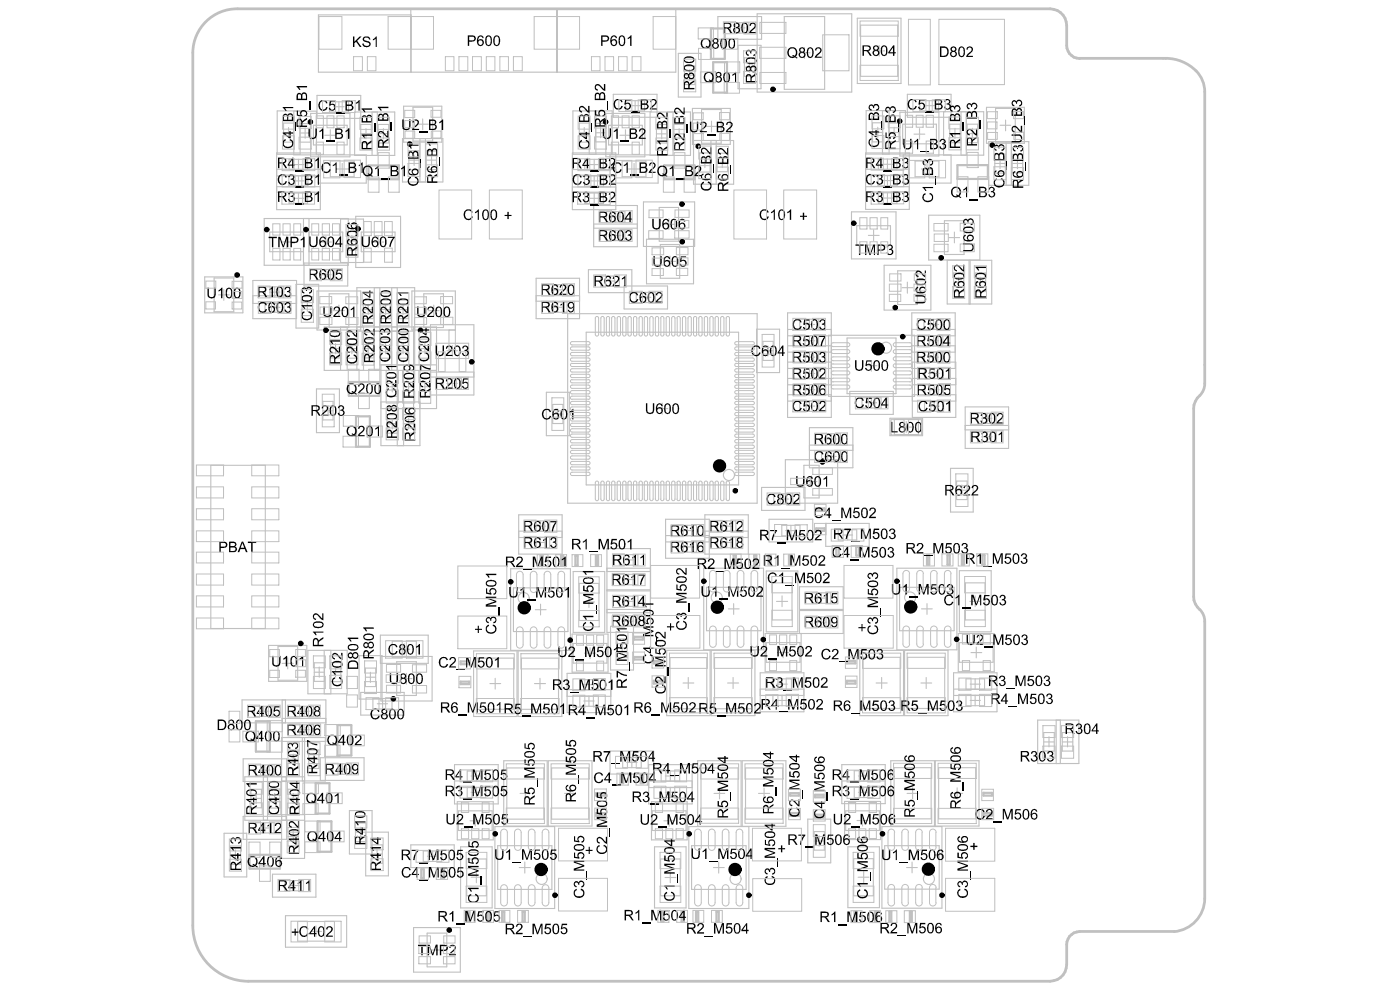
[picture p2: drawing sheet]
<svg xmlns="http://www.w3.org/2000/svg" width="288mm" height="204mm" viewBox="0 0 288 204" stroke-linecap="round" stroke-linejoin="round" font-family="sans-serif">
<g fill="none" stroke="#c0c0c0" stroke-width=".23">
<path d="M65.2 19.6h9v4.7h-9zM84.5 14.8v-12.9h54.5v12.9h-73.5v-11.7h19v11.7M114.4 1.9v12.9M114.6 1.9v12.9M126.1 19.4h9v4.7h-9zM139.5 11h4.6v9h-4.6zM140.7 15.5h2.2M140.7 13.6h2.2v3.8h-2.2zM141.8 14.4v2.1M147.6 3.4h9v4.7h-9zM150.2 4.7h3.8v2.1h-3.8zM151 5.7h2.2"/>
<path d="M151.8 9.3h4.7v8.9h-4.7zM152.1 4.7v2.1M153.1 13.8h2.1M153.1 11.9h2.1v3.8h-2.1zM154.1 12.7v2.1M155.7 2.8h19.4v16.1h-19.4zM161.3 3.4h8.3v15h-8.3zM164.3 10.9h2.2M165.4 9.8v2.2M176.3 3.7h9v13.5h-9zM177 5.2h7.6v10.5h-7.6zM179.6 10.5h2.3"/>
<path d="M180.8 9.3v2.2M186.6 19.4h9v4.7h-9zM56.9 31.4h9v11.7h-9zM56.9 39.5h9M56.9 36.2h9M56.9 38.4h9M56.9 34.8h9M57 22.8h4.7v8.9h-4.7zM58.3 27.3h2.1M59.3 26.2v2.1M59.4 36.1h3.9v2.1h-3.9zM59.4 32.7h3.9v2.2h-3.9z"/>
<path d="M59.4 39.7h3.9v2.1h-3.9zM60.3 37.2h2.2M60.3 33.8h2.2M60.4 22.9h4.7v8.9h-4.7zM60.4 25.3h-2.1v3.9h2.1M61.4 32.7v2.2M61.4 36.1v2.1M61.4 39.7v2.1M61.7 27.3h2.1M61.7 25.4h2.1v3.8h-2.1zM62.7 26.3v2.1M63.9 23.3h8.1v8.9h-8.1z"/>
<path d="M64.4 25.8h7v4h-7zM65.4 31.8h9.9v5.8h-9.9zM66.8 27.8h2.2M67.7 20.9h4v2.1h-4zM67.9 26.7v2.2M67.9 33.1h4.9v3.2h-4.9zM68.6 21.9h2.2M69.2 34.7h2.3M69.7 20.9v2.1M70.4 33.6v2.2M72.9 23h8.3v9h-8.3zM74.2 25.6h2.1v3.8h-2.1z"/>
<path d="M74.2 27.5h2.1M75.3 26.4v2.1M76.5 23v9M77.6 23v9M77.8 27.5h2.1M77.8 25.6h2.1v3.8h-2.1zM78.8 26.4v2.1M82.8 28.5h8.3v8.9h-8.3zM83 21.8h7.8v7.4h-7.8zM84.1 32.9h2.1M84.1 31h2.1v3.9h-2.1zM84.9 22.1h4.1v6.9h-4.1z"/>
<path d="M85.2 31.9v2.1M85.8 25.5h2.3M86.3 28.5v8.9M86.9 24.4v2.3M87.5 28.5v8.9M87.7 32.9h2.1M87.7 31h2.1v3.9h-2.1zM88.7 31.9v2.1M117.7 31.4h8.9v11.7h-8.9zM117.7 38.4h8.9M117.7 39.5h8.9M117.7 36.2h8.9"/>
<path d="M117.7 34.9h8.9M117.8 22.8h8.1v8.9h-8.1zM119.1 27.3h2.1M119.1 25.3h2.1v3.9h-2.1zM120.1 26.2v2.1M120.2 36.1h3.9v2.2h-3.9zM120.2 39.7h3.9v2.1h-3.9zM120.2 34.9v-2.2h3.9v2.2M121.1 37.2h2.1M121.1 33.8h2.1M121.2 22.8v8.9M122.2 32.7v2.2"/>
<path d="M122.2 36.1v2.2M122.2 39.7v2.1M122.5 27.3h2.1M122.5 22.8v8.9M123.5 26.2v2.1M124.6 23.3h8v8.9h-8zM124.6 25.4h-2.1v3.8h2.1M125.1 25.8h7v4h-7zM125.4 31.8h9.9v5.8h-9.9zM127.5 27.8h2.2M127.9 33.1h4.9v3.2h-4.9zM128.6 26.7v2.2"/>
<path d="M128.7 20.7h3.8v2.1h-3.8zM129.2 34.7h2.3M129.5 21.7h2.2M130.4 33.6v2.2M130.6 20.7v2.1M133.7 23h8.3v9h-8.3zM135 27.5h2.1M135 25.6h2.1v3.8h-2.1zM136.1 26.4v2.1M137.3 23v9M138.4 23v9M138.6 27.5h2.1"/>
<path d="M138.6 25.6h2.1v3.8h-2.1zM139.6 26.4v2.1M142.4 22.3h7.8v7.4h-7.8zM142.6 28.9h8.2v9h-8.2zM143.9 33.4h2.1M143.9 31.4h2.1v4h-2.1zM144.3 22.5h4v6.9h-4zM144.9 32.3v2.2M145.2 26h2.2M146.2 28.9v9M146.3 24.9v2.2M147.3 28.9v9"/>
<path d="M147.4 33.4h2.2M147.4 31.5h2.2v3.8h-2.2zM148.5 32.3v2.2M178 31.4h9v11.6h-9zM178 38.4h9M178 34.8h9M178 39.5h9M178 36.1h9M178.1 22.7h8.1v9h-8.1zM179.4 27.2h2.1M179.4 25.2h2.1v4h-2.1zM180.5 26.1v2.2"/>
<path d="M180.5 36h4v2.2h-4zM180.6 32.7h3.8v2.2h-3.8zM180.6 39.6h3.8v2.2h-3.8zM181.4 33.8h2.2M181.4 37.1h2.2M181.5 22.7v9M182.5 32.7v2.2M182.5 36v2.2M182.5 39.6v2.2M182.8 27.2h2.1M182.8 25.3h2.1v3.8h-2.1zM182.8 22.7v9"/>
<path d="M183.8 26.1v2.2M185 23.1h8.1v9h-8.1zM185.6 25.5h6.9v4.1h-6.9zM185.7 31.8h9.9v5.8h-9.9zM187.9 27.6h2.3M188.2 33.1h4.9v3.2h-4.9zM189.1 26.4v2.3M189.1 20.7h3.9v2.1h-3.9zM189.5 34.7h2.2M190 21.7h2.1M190.6 33.6v2.2M191.1 20.7v2.1"/>
<path d="M194 23h8.3v8.9h-8.3zM195.3 27.5h2.1M195.3 25.5h2.1v3.8h-2.1zM196.4 26.4v2.1M197.6 23v8.9M198.7 23v8.9M198.9 27.5h2.1M198.9 25.5h2.1v3.8h-2.1zM199.9 26.4v2.1M202.8 22.1h7.8v7.3h-7.8zM203.3 29.1h8.2v9h-8.2zM204.5 31.7h2.2v3.9h-2.2z"/>
<path d="M204.5 33.6h2.2M204.7 22.3h4.1v6.9h-4.1zM205.6 25.8h2.2M205.6 32.5v2.2M206.8 24.7v2.2M206.9 29.1v9M208 29.1v9M208.1 31.7h2.2v3.8h-2.2zM208.1 33.6h2.2M209.2 32.5v2.2M42.1 56.9h7.8v7.4h-7.8zM44 57.1h4.1v7h-4.1z"/>
<path d="M46 59.5v2.2M52 57.7h9v7.8h-9zM54.3 44.9h17.3v9.6h-17.3zM54.5 59h3.9v2.1h-3.9zM56.5 59v2.1M57.8 49.7h2.3M58.9 48.6v2.2M60.3 40.8h2.2M60.9 58.5h4.6v8.9h-4.6zM62.4 44.9v9.6M62.4 47.7h-6.9v4h6.9M62.5 54.1h9v4.7h-9z"/>
<path d="M63.5 44.9v9.6M63.5 47.7h7v4h-7M65.1 55.4h3.8v2.1h-3.8zM65.2 59.8h9v8h-9zM65.9 49.7h2.2M65.9 56.5h2.2M67 48.6v2.2M67 55.4v2.1M70 45h4.7v9h-4.7zM71.3 49.5h2.1M71.3 47.6h2.1v3.8h-2.1zM72.4 48.4v2.1"/>
<path d="M73.1 44.5h9.3v10.5h-9.3zM74.3 47.7h6.9v4h-6.9zM76.6 49.7h2.3M77 59.1v17M77.8 48.6v2.2M78.1 59.1v17M80.5 59.1v17M81.7 59.1v32.5M84.7 59.8h8.9v8h-8.9zM110.2 57.2h9v8.3h-9zM112.8 58.5h3.8v2.1h-3.8zM113.6 59.6h2.2"/>
<path d="M114.7 58.5v2.1M121 55.4h8.9v4.8h-8.9zM121.1 40.8h2.1M122.1 42.2h9v8.5h-9zM122.1 46.9h9M122.1 46.1h9M123.5 56.7h3.9v2.1h-3.9zM124.4 57.8h2.1M124.7 43.5h3.8v2.2h-3.8zM124.7 47.3h3.8v2.2h-3.8zM125.4 56.7v2.1M125.5 48.4h2.1"/>
<path d="M125.5 44.6h2.1M126.6 43.5v2.2M126.6 47.3v2.2M128.3 58.8h9v4.7h-9zM132.3 41.5h10.5v9.2h-10.5zM132.9 49.2h9.7v9.1h-9.7zM135.5 42.6h4v7h-4zM135.8 50.3h4v6.9h-4zM136.4 46.1h2.3M136.6 53.7h2.3M137.5 45v2.2M137.8 52.6v2.3"/>
<path d="M175.1 43.6h9.1v9.6h-9.1zM176.2 46.4h6.9v4h-6.9zM178.6 48.4h2.2M179.6 47.2v2.3M181.4 40.7h2.2M181.8 54.5h9.6v9.2h-9.6zM184.6 55.7h4v6.9h-4zM185.5 59.1h2.2M186.6 58v2.3M191 44.2h10.5v9.2h-10.5zM194.2 45.4h4v6.9h-4zM194.8 53.5h9.1v9h-9.1z"/>
<path d="M195.1 48.8h2.2M196.1 58h2.1M196.1 56.1h2.1v3.8h-2.1zM196.2 47.7v2.2M197.1 57v2.1M199.3 53.5v9M199.5 53.5v9M200.5 58h2.2M200.5 56.1h2.2v3.8h-2.2zM201.6 57v2.1M44.9 60.6h2.3M52 60.8h9"/>
<path d="M52 62.4h9M54.5 62.1h3.9v2.1h-3.9zM55.4 63.2h2.2M55.4 60h2.2M56.5 62.1v2.1M62.1 62.9h2.2M62.1 61h2.2v3.9h-2.2zM63.2 61.9v2.1M65.1 79.9h4.7v9h-4.7zM67.7 60.4h4v6.9h-4zM68 71.6h2.1M68 69.8h2.1v3.8h-2.1z"/>
<path d="M68.5 63.9h2.3M69 70.6v2.1M69.7 62.7v2.2M70 67.2v8.9M71.3 71.6h2.1M71.3 69.7h2.1v3.9h-2.1zM71.4 67.2v8.9M72.4 70.6v2.1M73.4 76.1v-17h11.9v17M73.4 68.1h11.9M74.7 71.6h2.1M74.7 63.6h2.1"/>
<path d="M74.7 61.7h2.1v3.8h-2.1zM74.7 69.8h2.1v3.8h-2.1zM74.7 67.2v8.9M75.7 62.5v2.1M75.7 70.6v2.1M78.3 71.6h2.1M78.3 63.6h2.1M78.3 61.7h2.1v3.8h-2.1zM78.3 69.7h2.1v3.9h-2.1zM79.3 62.5v2.1M79.3 70.6v2.1M79.6 79.5h2.1"/>
<path d="M79.6 77.6h2.1v3.9h-2.1zM80.7 78.4v2.2M81.9 71.6h2.1M81.9 63.6h2.1M81.9 61.7h2.1v3.8h-2.1zM81.9 69.7h2.1v3.9h-2.1zM82.9 62.5v2.1M82.9 70.6v2.1M82.9 79.5h2.2M82.9 77.6h2.2v3.8h-2.2zM83 75v16.6M84 78.4v2.2"/>
<path d="M85 67.2v16.8M86.3 71.6h2.2M86.3 79.5h2.2M86.3 69.7h2.2v3.9h-2.2zM86.3 77.6h2.2v3.8h-2.2zM86.3 75v16.6h-8v-16.6h11.5M87.1 60.4h4.1v6.9h-4.1zM87.4 70.6v2.1M87.4 78.4v2.2M88.1 63.9h2.2M88.5 66.8h8.9v14.4h-8.9zM88.5 76.5h8.9"/>
<path d="M88.5 77.5h8.9M89.2 62.7v2.2M89.6 70.6h6.8v3.1h-6.8zM89.8 76.1h-23.1v-8.9h23.1v16.8h-11.5M91.1 77.8h3.8v2.1h-3.8zM91.9 72.1h2.2M91.9 78.8h2.1M93 71v2.2M93 77.8v2.1M110.2 60.8h9M110.2 61.9h9M112.8 62.1h3.8v2.1h-3.8z"/>
<path d="M113.6 63.2h2.2M114.7 62.1v2.1M116.7 64.5h39v38.9h-39zM120.5 68.3h31.4v31.4h-31.4zM130.8 60.1h4v2.1h-4zM131.7 61.1h2.1M132.8 60.1v2.1M155.6 67.7h4.7v8.9h-4.7zM156.9 72.1h2.1M156.9 70.2h2.1v3.9h-2.1zM157.9 71.1v2.1M161.9 64.3h9v21.5h-9z"/>
<path d="M161.9 79.1h9M161.9 75.7h9M161.9 74.4h9M161.9 77.8h9M161.9 71.1h9M161.9 72.4h9M161.9 69h9M161.9 67.7h9M164.4 67.7v-2.1h4v2.1M164.5 79h3.8v2.2h-3.8zM164.5 69h3.8v2.1h-3.8zM164.5 72.3h3.8v2.2h-3.8z"/>
<path d="M164.5 75.7h3.8v2.1h-3.8zM165.4 76.8h2.1M165.4 73.4h2.1M165.4 70.1h2.1M165.4 66.7h2.1M166.4 65.6v2.1M166.4 69v2.1M166.4 72.3v2.2M166.4 75.7v2.1M166.4 79v2.2M170.4 68.9h17.7v12.6h-17.7zM174.2 69.5h10v11.4h-10z"/>
<path d="M178.1 75.2h2.2M179.2 74.1v2.2M187.5 64.3h8.9v11.4h-8.9zM187.5 71.1h8.9M187.5 72.4h8.9M187.5 69h8.9M187.5 67.7h8.9M187.6 74.4h8.9v11.4h-8.9zM187.6 79.1h8.9M187.6 77.8h8.9M190 67.7v-2.1h3.9v2.1M190 69h3.9v2.1h-3.9z"/>
<path d="M190 72.3h3.9v2.2h-3.9zM190.2 79h3.8v2.2h-3.8zM190.2 75.7h3.8v2.1h-3.8zM190.9 73.4h2.1M190.9 70.1h2.1M190.9 66.7h2.1M191 76.8h2.1M192 65.6v2.1M192 69v2.1M192 72.3v2.2M192.1 75.7v2.1M192.1 79v2.2"/>
<path d="M43.3 95.6h11.2v33.6h-11.2zM66.4 84.4h2.1M66.4 82.5h2.1v3.8h-2.1zM67.5 83.4v2.1M78.3 82.6h8M79.6 87.1h2.1M79.6 85.2h2.1v3.8h-2.1zM80.7 86v2.2M82.9 87.1h2.2M82.9 85.2h2.2v3.8h-2.2zM84 86v2.2M112.3 80.6h4.8v9h-4.8z"/>
<path d="M113.6 85.1h2.2M113.6 83.1h2.2v4h-2.2zM114.7 84v2.1M135.1 84h2.2M136.2 82.8v2.3M161.5 94.5h10.7v8.9h-10.7zM161.9 81.1h9M161.9 82.4h9M164.4 82.4h4v2.2h-4zM165.3 95.6h3.1v6.8h-3.1zM165.4 83.5h2.1M165.4 80.1h2.1"/>
<path d="M165.8 99h2.2M166.4 82.4v2.2M166.4 87.9h9v8.3h-9zM166.4 92.6h9M166.4 91.5h9M166.9 97.9v2.2M168.9 92.7h4v2.2h-4zM169 89.2h3.8v2.1h-3.8zM169.8 93.8h2.2M169.8 90.2h2.2M170.9 89.2v2.1M170.9 92.7v2.2"/>
<path d="M174.7 80.5h9v4.7h-9zM177.2 81.8h4v2.1h-4zM178.2 82.8h2.1M179.2 81.8v2.1M183 86h6.7v3.6h-6.7zM183.9 86.2h4.9v3.1h-4.9zM185.3 87.8h2.2M186.3 86.7v2.2M187.6 81.1h8.9M187.6 82.4h8.9M190.1 82.4h3.9v2.2h-3.9zM191 83.5h2.1"/>
<path d="M191 80.1h2.1M192.1 82.4v2.2M195.4 96.3h4.7v9h-4.7zM196.7 98.9h2.2v3.8h-2.2zM197.8 99.7v2.1M198.5 83.6h8.9v8.6h-8.9zM198.5 88.4h8.9M198.5 87.5h8.9M201 85h3.8v2.1h-3.8zM201 88.8h3.8v2.1h-3.8zM201.9 89.8h2.1M201.9 86h2.1"/>
<path d="M203 85v2.1M203 88.8v2.1M105 116.9h12.3v16.8h-12.3zM106.7 105.8h8.9v8.1h-8.9zM106.7 110.5h8.9M106.7 109.2h8.9M109.2 107.1h3.8v2.1h-3.8zM109.2 110.4h3.8v2.2h-3.8zM110.1 111.5h2.1M110.1 108.2h2.1M111.1 107.1v2.1M111.1 110.4v2.2"/>
<path d="M117.9 117.5h6.4v12.5h-6.4zM119.1 119.9h4v7.6h-4zM124.8 112.8h8.9v17.2h-8.9zM124.8 117.5h8.9M124.8 116.8h8.9M127.4 114h3.8v2.2h-3.8zM127.4 118h3.8v2.2h-3.8zM128.2 115.1h2.1M128.2 119.1h2.1M129.2 114v2.2M129.2 118v2.2M136.9 106.7h8.9v8h-8.9z"/>
<path d="M136.9 111.4h8.9M136.9 110.1h8.9M139.5 108h3.7v2.1h-3.7zM139.5 111.3h3.7v2.2h-3.7zM140.3 112.4h2.1M140.3 109.1h2.1M141.4 108v2.1M141.4 111.3v2.2M144.7 116.8h12.3v16.8h-12.3zM144.9 105.8h9v8.1h-9zM144.9 110.5h9M144.9 109.2h9"/>
<path d="M147.5 107.1h3.8v2.1h-3.8zM147.5 110.4h3.8v2.2h-3.8zM148.3 111.5h2.2M148.3 108.2h2.2M149.4 107.1v2.1M149.4 110.4v2.2M156.6 100.2h8.9v4.7h-8.9zM157.6 117.4h6.4v12.5h-6.4zM158.1 106.7h9v4.7h-9zM158.8 119.8h4.1v7.6h-4.1zM159.1 101.5h3.9v2.1h-3.9zM160 102.6h2.1"/>
<path d="M160.7 108h3.8v2.1h-3.8zM161 101.5v2.1M161.5 109.1h2.2M162.6 108v2.1M169.8 107.6h8.9v4.7h-8.9zM172.4 108.9h3.8v2.1h-3.8zM173.2 110h2.1M174.3 108.9v2.1M184.4 116.8h12.4v16.8h-12.4zM196.7 100.8h2.2M197.3 117.3h6.5v12.6h-6.5zM198.5 119.8h4.1v7.6h-4.1z"/>
<path d="M55.2 132.7h7.9v7.4h-7.9zM57.2 132.9h4v6.9h-4zM58 136.4h2.3M59.2 135.2v2.3M63.3 133.7h8.1v8.9h-8.1zM64.6 138.2h2.1M64.6 136.2h2.1v3.9h-2.1zM65.6 137.1v2.1M66.7 133.7v8.9M68 138.2h2.1M68 136.2h2.1v3.9h-2.1zM68 133.7v8.9"/>
<path d="M69 137.1v2.1M73.8 134.8h4.8v8.9h-4.8zM75.1 139.2h2.1M75.1 137.3h2.1v3.8h-2.1zM76.2 138.2v2.1M78.2 130.6h9.9v5.8h-9.9zM78.3 134.9h10.5v9.2h-10.5zM80.7 131.8h4.9v3.3h-4.9zM81.6 136h4v7h-4zM82 133.5h2.2M82.5 139.5h2.2M83.1 132.3v2.3"/>
<path d="M83.6 138.4v2.2M97.4 133.8h8.9v13.5h-8.9zM98.1 135.3h7.5v10.5h-7.5zM101.8 139.4v2.2M105.6 120.8h11.2v9h-11.2zM106.5 133.8h9v13.5h-9zM107.2 135.3h7.6v10.5h-7.6zM110.1 125.3h2.2M111 139.4v2.2M111.1 124.2v2.2M116.6 138.4h9v8.1h-9zM117.6 130.3h7.4v7.9h-7.4z"/>
<path d="M117.9 132.3h6.9v4h-6.9zM119.2 139.7h3.8v2.1h-3.8zM120 123.7h2.2M120.2 134.3h2.3M121.1 122.6v2.3M121.1 139.7v2.1M121.3 133.1v2.3M124.8 125.3h8.9M124.8 126h8.9M124.8 121.2h8.9M124.8 121.5h8.9M125.5 128.7h4.8v9h-4.8z"/>
<path d="M126.8 133.2h2.2M126.8 131.4h2.2v3.8h-2.2zM127.4 122.5h3.8v2.1h-3.8zM127.4 126.6h3.8v2.1h-3.8zM127.9 132.1v2.2M128.2 127.7h2.1M128.2 123.6h2.1M129.2 122.5v2.1M129.2 126.6v2.1M137.1 133.7h8.9v13.4h-8.9zM137.8 135.2h7.5v10.5h-7.5zM141.5 139.3v2.2"/>
<path d="M145.3 120.7h11.2v8.9h-11.2zM146.2 133.7h9v13.4h-9zM146.9 135.2h7.6v10.5h-7.6zM149.8 125.2h2.2M150.7 139.3v2.2M150.8 124.1v2.2M156.3 138.3h9v8h-9zM157.6 132.1h6.9v4h-6.9zM158.9 139.5h3.8v2.2h-3.8zM159.7 123.6h2.2M159.9 134.1h2.3M160.8 122.5v2.2"/>
<path d="M160.8 139.5v2.2M161 133v2.2M164.4 130.2v-4.7h9v4.7h-16.1v7.9h7.4v-7.9M164.4 120.6h9v4.7h-9zM167 121.9h3.8v2.1h-3.8zM167 126.8h3.8v2.1h-3.8zM167.9 127.9h2.1M167.9 122.9h2.1M168.9 121.9v2.1M168.9 126.8v2.1M176.8 133.7h9v13.4h-9zM177.5 135.1h7.6v10.5h-7.6z"/>
<path d="M181.3 139.3v2.2M185 120.7h11.2v8.9h-11.2zM186 133.7h8.9v13.4h-8.9zM186.6 135.1h7.7v10.5h-7.7zM189.5 125.2h2.2M190.4 139.3v2.2M190.6 124.1v2.2M196.1 138.3h8.9v8h-8.9zM197 130.2h7.4v7.9h-7.4zM197.3 132.1h6.9v4h-6.9zM198.6 139.5h3.8v2.2h-3.8zM199.4 123.6h2.2"/>
<path d="M199.7 134.1h2.2M200.5 122.5v2.2M200.5 139.5v2.2M200.7 133v2.2M50 156h8.9v4.6h-8.9zM52.3 145.2h3.8v2.1h-3.8zM52.6 157.2h3.8v2.2h-3.8zM53.2 146.2h2.1M53.4 158.3h2.1M54.2 159.7v8.9M54.2 145.2v2.1M54.4 157.2v2.2"/>
<path d="M55 159.7v8.9M58 143.9v8.5h9v-8.5h-17.2v4.7h17.2M58 147.7h9M58.7 143.9v4.7M58.8 159.7v8.9M59.2 156.1h2.1M59.2 154.2h2.1v3.8h-2.1zM60.3 155v2.1M60.6 145.2h3.8v2.1h-3.8zM60.6 149h3.8v2.1h-3.8zM61.4 146.2h2.2M61.4 150h2.2"/>
<path d="M62.2 151.6v8.9M62.5 145.2v2.1M62.5 149v2.1M62.6 151.6v24.8h-4.7v-24.8h9v8.9h-9M62.6 159.7h-12.3v8.9h12.3M63.5 156.1h2.1M63.5 154.2h2.1v3.8h-2.1zM64.6 155v2.1M65.9 155.7h9v4.7h-9zM68.4 157h3.8v2.2h-3.8zM69.3 158.1h2.1M70.4 157v2.2"/>
<path d="M74.2 142.3h8.9v4.7h-8.9zM76.7 143.6h3.9v2.1h-3.9zM77.6 144.7h2.1M78.7 143.6v2.1M93.5 157.2h8.9v8h-8.9zM96.1 158.5h3.8v2.1h-3.8zM96.9 159.5h2.1M97.9 158.5v2.1M100.7 140.5h2.3M103.6 156.4h8.9v13.4h-8.9zM104.2 157.9h7.6v10.5h-7.6zM109.9 140.5h2.3"/>
<path d="M112.7 156.4h9v13.4h-9zM113.4 157.9h7.6v10.5h-7.6zM116.6 143.1h9M116.6 141.8h9M119.2 143.1h3.8v2.1h-3.8zM120 144.1h2.2M120 140.7h2.2M121.1 143.1v2.1M125.4 154.4h9v4.7h-9zM128 155.7h3.9v2.1h-3.9zM128.8 156.7h2.2M129.9 155.7v2.1"/>
<path d="M133.4 157.2h8.9v8h-8.9zM135.9 158.5h3.9v2.1h-3.9zM136.8 159.5h2.1M137.8 158.5v2.1M140.4 140.4h2.3M143.5 156.4h8.9v13.5h-8.9zM144.1 157.9h7.7v10.5h-7.7zM149.6 140.4h2.3M152.6 156.4h9v13.5h-9zM153.3 157.9h7.6v10.5h-7.6zM156.3 143h9M156.3 141.6h9"/>
<path d="M158.9 142.9h3.8v2.2h-3.8zM159.7 144h2.2M159.7 140.6h2.2M160.8 142.9v2.2M173.1 157.2h8.9v8h-8.9zM175.7 158.4h3.8v2.2h-3.8zM176.5 159.5h2.1M177.6 158.4v2.2M180.1 140.4h2.3M183.2 156.4h8.9v13.4h-8.9zM183.8 157.8h7.7v10.5h-7.7zM189.4 140.4h2.2"/>
<path d="M192.3 156.4h9v13.4h-9zM193 157.8h7.6v10.5h-7.6zM196.1 143h8.9M196.1 141.6h8.9M198.6 142.9h3.8v2.2h-3.8zM199.5 144h2.1M199.5 140.6h2.1M200.5 142.9v2.2M213.4 148h8.4v8.9h-8.4zM214.6 152.5h2.2M214.6 150.6h2.2v3.8h-2.2zM215.7 151.4v2.1"/>
<path d="M217.2 148v8.9M218 148v8.9M218.4 152.5h2.2M218.4 150.6h2.2v3.8h-2.2zM219.5 151.4v2.1M46.1 171.3h4.6v9h-4.6zM47.3 175.8h2.2M47.3 173.9h2.2v3.8h-2.2zM48.4 174.7v2.1M50 167.8h8.9v4.7h-8.9zM51.6 164.1h2.2M51.6 162.2h2.2v3.8h-2.2z"/>
<path d="M52.6 169.1h3.8v2.1h-3.8zM52.7 163.1v2.1M53.4 170.2h2.1M54.4 169.1v2.1M55.4 164.1h2.2M55.4 162.2h2.2v3.9h-2.2zM56 179.7h9v4.7h-9zM56.5 163.1v2.1M57.9 167.5h4.7M59.2 164.1h2.1M59.2 172h2.1M59.2 162.2h2.1v3.8h-2.1z"/>
<path d="M59.2 170.1h2.1v3.8h-2.1zM60.3 163.1v2.1M60.3 170.9v2.1M73.1 171h6.8v9h-4.7v-9M73.1 169.2h2.2v3.8h-2.2zM74.2 170v2.1M76.4 173.7h2.2v3.8h-2.2zM76.5 175.5v-8.9h-4.7v8.9h6.8M77.5 174.5v2.1M84.5 173.7h8.9v4.6h-8.9zM87 174.9h3.8v2.2h-3.8zM87.9 176h2.1"/>
<path d="M89 174.9v2.2M93.5 160.5h8.9M93.5 161.9h8.9M94 164.8h7.4v7.8h-7.4zM94.3 166.7h6.9v4h-6.9zM94.7 174.1h6.5v12.5h-6.5zM96 176.6h4v7.5h-4zM96.1 161.8h3.8v2.1h-3.8zM96.6 168.7h2.3M96.9 162.9h2.1M97.7 167.6v2.2M97.9 161.8v2.1"/>
<path d="M97.9 179.2v2.3M101.8 169.9h12.2v16.8h-12.2zM102.3 173.8h11.2v9h-11.2zM106.8 178.3h2.2M106.9 163.1h2.3M107.9 177.2v2.3M108 162v2.2M116.1 163.1h2.2M117.2 162v2.2M133.4 160.5h8.9M133.4 161.9h8.9M134 164.8h7.3v7.8h-7.3z"/>
<path d="M134.1 166.7h7v4h-7zM134.6 174.1h6.5v12.5h-6.5zM135.8 176.6h4.1v7.5h-4.1zM135.9 161.8h3.9v2.1h-3.9zM136.5 168.7h2.2M136.8 162.9h2.1M137.6 167.6v2.3M137.8 161.8v2.1M137.8 179.2v2.3M141.6 169.9h12.4v16.8h-12.4zM142.2 173.8h11.2v9h-11.2zM146.7 178.3h2.2"/>
<path d="M146.8 163.1h2.2M147.8 177.2v2.3M147.9 162v2.2M156 163.1h2.2M157.1 162v2.2M166.1 168.4h4.7v9h-4.7zM167.4 172.9h2.1M167.4 170.9h2.1v3.8h-2.1zM168.4 171.8v2.1M173.1 160.5h8.9M173.1 161.8h8.9M173.7 164.7h7.4v7.9h-7.4z"/>
<path d="M173.9 166.7h6.9v4h-6.9zM174.3 174.1h6.5v12.5h-6.5zM175.5 176.5h4.1v7.6h-4.1zM175.7 161.8h3.8v2.1h-3.8zM176.2 168.7h2.2M176.5 162.9h2.1M177.4 167.6v2.2M177.6 161.8v2.1M177.6 179.2v2.3M181.3 169.9h12.4v16.8h-12.4zM181.9 173.8h11.2v9h-11.2zM186.4 178.3h2.2"/>
<path d="M186.5 163.1h2.2M187.5 177.2v2.2M187.7 161.9v2.3M195.7 163.1h2.2M196.8 161.9v2.3M58.6 181h3.8v2.1h-3.8zM58.7 188.2h12.6v6.5h-12.6zM59.4 182h2.1M60.5 181v2.1M61.2 189.4h7.6v4.1h-7.6zM63.9 191.5h2.2M65 190.3v2.2"/>
<path d="M85 190.7h9.7v9.1h-9.7zM87.8 191.8h4.1v6.9h-4.1zM88.7 195.3h2.3M89.8 194.1v2.3M96.9 180.3h2.2M136.7 180.4h2.3M176.4 180.3h2.3"/>
<circle cx="182.2" cy="71.5" r="1.14"/>
<circle cx="149.9" cy="97.6" r="1.14"/>
<circle cx="107.7" cy="122.9" r="1.14"/>
<circle cx="147.4" cy="122.8" r="1.14"/>
<circle cx="187.1" cy="122.8" r="1.14"/>
<circle cx="111.4" cy="180.7" r="1.14"/>
<circle cx="151.2" cy="180.7" r="1.14"/>
<circle cx="191" cy="180.7" r="1.14"/>
</g>
<g fill="none" stroke="#c0c0c0" stroke-width=".46">
<path d="M146.2 5.8h2.8v6.3h-2.8zM146.6 12.8h2.9v6.2h-2.9zM75.8 34h6.2v2.8h-6.2zM136.6 34h6.2v2.8h-6.2zM196.9 33.9h6.2v2.9h-6.2zM71.7 78.5h6.3v2.9h-6.3zM73.2 85.6h2.9v6.2h-2.9zM111.1 114.2h.5v2h-.5zM115.4 114.2h.4v2h-.4zM118.3 114.2h.5v2h-.5zM122.5 114.2h.5v2h-.5zM150.8 114.1h.5v2h-.5z"/>
<path d="M155.1 114.1h.4v2h-.4zM158 114.1h.5v2h-.5zM162.2 114.1h.5v2h-.5zM167.8 104.5h1.8v.5h-1.8zM167.8 108.6h1.8v.5h-1.8zM172 112.4h.5v1.8h-.5zM176 112.4h.6v1.8h-.6zM190.6 114.1h.5v2h-.5zM194.8 114.1h.5v2h-.5zM197.8 114.1h.4v2h-.4zM202 114.1h.4v2h-.4zM94.7 136h1.8v.5h-1.8z"/>
<path d="M130.4 130.9h1.8v.6h-1.8zM130.4 135h1.8v.6h-1.8zM134.4 139.9h1.8v.6h-1.8zM134.4 135.8h1.8v.6h-1.8zM174.1 139.9h1.8v.6h-1.8zM174.1 135.8h1.8v.6h-1.8zM52.6 148.2h2.9v6.3h-2.9zM69.4 149h2.8v6.3h-2.8zM94.7 140.1h1.8v.5h-1.8zM127.6 159.2h.6v1.8h-.6zM131.7 159.2h.5v1.8h-.5zM51.3 175.7h6.3v2.9h-6.3z"/>
<path d="M64.9 161h2.8v6.2h-2.8zM65.3 168.8h2.8v6.3h-2.8zM86.6 178.7h.5v1.8h-.5zM90.7 178.7h.6v1.8h-.6zM122.6 163h1.8v.5h-1.8zM122.6 167.1h1.8v.6h-1.8zM162.5 163h1.8v.5h-1.8zM162.5 167.1h1.8v.6h-1.8zM167.6 163.4h1.7v.5h-1.7zM167.6 167.5h1.7v.5h-1.7zM202.2 167.1h1.8v.5h-1.8zM202.2 163h1.8v.5h-1.8z"/>
<path d="M96.1 187.4h.4v2h-.4zM100.3 187.4h.4v2h-.4zM103.2 187.4h.5v2h-.5zM107.4 187.4h.5v2h-.5zM135.9 187.4h.5v2h-.5zM140.2 187.4h.4v2h-.4zM143.1 187.4h.5v2h-.5zM147.3 187.4h.5v2h-.5zM175.7 187.4h.4v2h-.4zM179.9 187.4h.4v2h-.4zM182.9 187.4h.4v2h-.4zM187.1 187.4h.4v2h-.4z"/>
</g>
<path d="M39.6 10.9v179.3M48.9 1.8a9.1 9.1 0 0 0-9.3 9M48.9 1.8h167a3.4 3.4 0 0 1 3.4 3.4v4.2a2.67 2.67 0 0 0 2.7 2.6M222 12h17.7a8 8 0 0 1 7.9 5.5l.1 1.4v60a3.4 3.4 0 0 1-1 2.4M246.7 81.3a3.6 3.6 0 0 0-1.3 2.7v38.7a3.6 3.6 0 0 0 1.3 2.6M246.7 125.3a3.4 3.4 0 0 1 1 2.4v57.1a6.9 6.9 0 0 1-6.3 6.7h-19.4a2.79 2.79 0 0 0-2.7 2.6v4.2a3.4 3.4 0 0 1-3.4 3.4h-164.9a11.4 11.4 0 0 1-11.4-11.5" fill="none" stroke="#c0c0c0" stroke-width=".57"/>
<g fill="#000">
<path d="M61 17.7h2.1v.3h-1.7l.4 .4-.3 .1zM72.6 7.5h.3v1.1l1-1.1h.4l-.9 .9 .9 1.3h-.3l-.8-1.1-.3 .3v.8h-.3zM74.7 7.7l.5-.2a.71 .71 0 0 1 1 .6h-.3a.53 .53 0 0 0-.5-.4 .53 .53 0 0 0-.5 .4l.6 .4a.65 .65 0 0 1 .7 .8 .65 .65 0 0 1-1 .4 .68 .68 0 0 1-.7-.7h.2a.62 .62 0 0 0 .6 .4 .62 .62 0 0 0 .6-.4l-.2-.3-.5-.1a.56 .56 0 0 1-.6-.3 .56 .56 0 0 1 .1-.6zM76.7 8.1l.8-.6v2.2h-.3v-1.7l-.5 .3zM122.4 17.4h.1a1.01 1.01 0 0 1 1.3 .6l.4 .3v-1h.3v1.4l-.5-.2-.6-.7a.45 .45 0 0 0-.6-.2 .45 .45 0 0 0-.1 .7l.2 .1v.2a.76 .76 0 0 1-.5-1.2zM129.1 7.8l.8-.5v2.1h-.3v-1.7l-.5 .4zM150.6 15.3l.8-.5v2.1h-.3v-1.7l-.5 .4zM153.5 10.4h.1a.47 .47 0 0 1 .8 .1 .64 .64 0 0 1 .9-.2 .64 .64 0 0 1 .1 1l-.3 .2-.2-.2a.45 .45 0 0 0 .4-.6 .45 .45 0 0 0-.6-.3 .45 .45 0 0 0-.2 .6h-.2a.36 .36 0 0 0-.3-.5 .36 .36 0 0 0-.4 .3 .36 .36 0 0 0 .3 .4v.3a.63 .63 0 0 1-.5-.5 .63 .63 0 0 1 .1-.6zM154.3 4.8l.2-.1a.7 .7 0 0 1 .9 .4 .7 .7 0 0 1-.4 .9l-.6 .6h1.1v.2h-1.5l.3-.5 .4-.4a.62 .62 0 0 0 .4-1h-.4l-.3 .4h-.3zM167.7 9.9l.5-.2a.68 .68 0 0 1 .7 .5 .68 .68 0 0 1-.4 .8l-.6 .6h1v.3h-1.4l.2-.5 .5-.4a.52 .52 0 0 0 .5-.5 .52 .52 0 0 0-.4-.6l-.4 .3v.2l-.3-.1zM198.9 9.7l.2-.1a.7 .7 0 0 1 .9 .4 .7 .7 0 0 1-.4 .9l-.6 .6h1.1v.2h-1.5l.3-.5 .4-.4a.62 .62 0 0 0 .4-1h-.6l-.1 .4h-.3zM57.2 36.3a.99 .99 0 0 1 1-.5 .99 .99 0 0 1 .8 .6h-.3a.71 .71 0 0 0-.9-.3 .71 .71 0 0 0-.4 .9 .66 .66 0 0 0 .5 .7 .66 .66 0 0 0 .8-.5l.3 .2a.98 .98 0 0 1-1.3 .5 .98 .98 0 0 1-.5-1.3z"/>
<path d="M59.5 35.9h.1a.58 .58 0 0 1 .8 .1 .58 .58 0 0 1-.2 .8 .65 .65 0 0 1 .3 1 .65 .65 0 0 1-1 .1l-.2-.3v-.2h.2a.44 .44 0 0 0 .5 .4 .44 .44 0 0 0 .4-.5 .44 .44 0 0 0-.6-.3v-.3a.38 .38 0 0 0 .5-.2 .38 .38 0 0 0-.4-.5 .38 .38 0 0 0-.3 .4h-.3zM58.2 28.9l.4-.3 .2 .3a.7 .7 0 0 0-.4 .9 .7 .7 0 0 0 .9 .4 .67 .67 0 0 0 .8-.5 .67 .67 0 0 0-.5-.8l.1-.3a.99 .99 0 0 1 .5 1.3 .99 .99 0 0 1-1.3 .5l-.4-.2a1.1 1.1 0 0 1-.3-1.3zM58.1 22h2.2v.2h-1.7l.3 .5-.3 .1zM60.7 38.4h1.8v.2h-1.8zM60.7 35h1.8v.2h-1.8zM60.7 25.1h.2v1.7h-.2zM61 22.7h.3v.9l.5 .1a.72 .72 0 0 1 .4-1 .72 .72 0 0 1 .9 .4 .72 .72 0 0 1-.5 .9v-.2a.48 .48 0 0 0 .3-.6 .48 .48 0 0 0-.6-.4 .48 .48 0 0 0-.4 .6l.3 .4-.1 .2-1.1-.2zM63.5 20.8h.3v1.7h-.3zM63.4 26.4h.3v1.2a.58 .58 0 0 0 .6 .7 .58 .58 0 0 0 .5-.7v-1.2h.3v1.2a.86 .86 0 0 1-.8 1 .86 .86 0 0 1-.9-1zM64.8 36.4l.8-.6v2.2h-.2v-1.7l-.6 .3zM64.8 32.9l.8-.5v2.2h-.3v-1.7l-.5 .3zM65.7 26.9l.8-.5v2.1h-.3v-1.7l-.4 .4z"/>
<path d="M67 28.9h1.7v.3h-1.7zM65.6 21a.99 .99 0 0 1 .9-.4 .99 .99 0 0 1 .8 .6h-.2a.71 .71 0 0 0-1-.3 .71 .71 0 0 0-.3 .9 .66 .66 0 0 0 .5 .7 .66 .66 0 0 0 .8-.5l.2 .1a.98 .98 0 0 1-1.2 .6 .98 .98 0 0 1-.6-1.3zM67.9 20.6h1v.3h-.8l-.1 .5a.7 .7 0 0 1 1 .4 .7 .7 0 0 1-.5 .9 .7 .7 0 0 1-.9-.5h.3a.48 .48 0 0 0 .6 .3 .48 .48 0 0 0 .3-.6 .48 .48 0 0 0-.5-.4l-.4 .3-.2-.1zM66.2 33.8a.99 .99 0 0 1 .9-.4 .99 .99 0 0 1 .9 .6h-.3a.71 .71 0 0 0-.9-.3 .71 .71 0 0 0-.4 .9 .66 .66 0 0 0 .5 .7 .66 .66 0 0 0 .8-.5l.3 .1a.98 .98 0 0 1-1.3 .6 .98 .98 0 0 1-.5-1.3zM69.1 23.1h1.8v.3h-1.8zM68.4 33.9l.8-.5v2.1h-.2v-1.7l-.5 .4zM69.7 35.9h1.8v.3h-1.8zM71 26.9l.8-.5v2.1h-.2v-1.7l-.5 .4zM73.1 21.1l.8-.5v2.1h-.2v-1.7l-.5 .4zM73.8 33.9l.8-.5v2.1h-.3v-1.7l-.5 .4zM74.3 27.6h2.2v.3h-1.6l.2 .4v.1h-.2zM74.3 22.3h2.2v.3h-1.6l.2 .4-.2 .1z"/>
<path d="M76.9 25.4h.2v1.7h-.2zM77.1 34.6l.6-.5h.2v2.1h-.3v-1.7l-.5 .4zM78.4 36.6h1.7v.2h-1.7zM77.8 27.2a.89 .89 0 0 1 1.4 .4l.4 .4v-1.1h.3v1.4l-.4-.1-.6-.6a.49 .49 0 0 0-.5-.4 .49 .49 0 0 0-.5 .5l.1 .2 .4 .1-.1 .3a.67 .67 0 0 1-.5-1.1zM77.7 21.9h2.2v.3h-1.7l.3 .5h-.2zM80.3 25.1h.2v1.7h-.2zM82.5 34.6l.5-.5h.3v2.1h-.3v-1.7l-.5 .4zM82.7 24.6h.3v1.2a.58 .58 0 0 0 .6 .7 .58 .58 0 0 0 .5-.7v-1.2h.3v1.2a.86 .86 0 0 1-.8 1 .86 .86 0 0 1-.9-1zM84 36.7l.4-.4 .1 .3a.7 .7 0 0 0-.3 1 .7 .7 0 0 0 1 .3 .66 .66 0 0 0 .6-.6 .66 .66 0 0 0-.5-.7l.1-.3a.98 .98 0 0 1 .6 1.2 .98 .98 0 0 1-1.2 .7 1.06 1.06 0 0 1-.8-1.5zM83.9 29.7h2.2v.3h-1.7l.3 .5h-.3zM84.9 24.8l.3-.2a.65 .65 0 0 1 .9 .3 .65 .65 0 0 1-.3 .9l-.7 .7h1.1v.2h-1.4v-.3l.5-.5a.56 .56 0 0 0 .5-.5 .56 .56 0 0 0-.3-.6l-.4 .2-.1 .2h-.2zM86.3 27.1h1.7v.2h-1.7z"/>
<path d="M86.5 32.8h.1v1.8h-.1zM87.8 29.2h2.1v.2h-1.6l.3 .6h-.3l-.5-.6zM90.4 32.3h.2v1.7h-.2zM90.3 25.1l.8-.5v2.1h-.3v-1.7l-.4 .4zM117.9 36.3a.99 .99 0 0 1 .9-.5 .99 .99 0 0 1 .8 .6h-.3a.71 .71 0 0 0-.9-.3 .71 .71 0 0 0-.4 .9 .66 .66 0 0 0 .6 .7 .66 .66 0 0 0 .7-.5l.3 .2a.98 .98 0 0 1-1.3 .5 .98 .98 0 0 1-.5-1.3zM120.1 35.9h.1a.58 .58 0 0 1 .9 .1 .58 .58 0 0 1-.2 .8 .65 .65 0 0 1 .2 1 .65 .65 0 0 1-1 .1l-.2-.3v-.2h.2a.44 .44 0 0 0 .5 .4 .44 .44 0 0 0 .4-.5 .44 .44 0 0 0-.6-.3v-.3a.38 .38 0 0 0 .5-.2 .38 .38 0 0 0-.3-.5 .38 .38 0 0 0-.4 .4h-.3zM119.2 29.1l.4-.3 .1 .3a.71 .71 0 0 0-.4 .9 .71 .71 0 0 0 .9 .4 .69 .69 0 0 0 .8-.6 .69 .69 0 0 0-.6-.8l.1-.2a.99 .99 0 0 1 .7 1.3 .99 .99 0 0 1-1.4 .5 .97 .97 0 0 1-.6-1.5zM119.1 22.1a.84 .84 0 0 1 1.4 .3l.4 .4v-1h.3v1.4l-.4-.1-.5-.6a.55 .55 0 0 0-.4-.4 .55 .55 0 0 0-.6 .2l.1 .5 .3 .1v.2a.68 .68 0 0 1-.6-.3 .68 .68 0 0 1 0-.7zM121.3 35h1.7v.2h-1.7zM121.4 38.4h1.7v.2h-1.7zM121.6 25.2h.2v1.8h-.2zM122.3 22.7h.3v.8l.5 .1a.72 .72 0 0 1 .4-1 .72 .72 0 0 1 .9 .5 .72 .72 0 0 1-.5 .9l-.1-.3a.48 .48 0 0 0 .4-.6 .48 .48 0 0 0-.7-.3 .48 .48 0 0 0-.2 .6l.1 .5-1.1-.1z"/>
<path d="M124.9 20.7h.1v1.8h-.1zM123.9 26.4h.3v1.2a.58 .58 0 0 0 .6 .7 .58 .58 0 0 0 .6-.7v-1.2h.3v1.2a.86 .86 0 0 1-.9 1 .86 .86 0 0 1-.9-1zM125.3 32.7l.3-.2a.64 .64 0 0 1 .8 .2 .64 .64 0 0 1-.1 .8l-.8 .9h1.1v.2h-1.5l.1-.3 .5-.5a.56 .56 0 0 0 .5-.5 .56 .56 0 0 0-.3-.6h-.3l-.2 .4h-.3zM125.4 36l.4-.2a.7 .7 0 0 1 .8 .6 .7 .7 0 0 1-.5 .8l-.5 .6h1v.2h-1.4l.1-.3 .5-.5a.64 .64 0 0 0 .3-1.1l-.5 .1-.1 .3-.2-.1zM126.2 26.9l.8-.5v2.1h-.3v-1.7l-.4 .4zM126 33.8a.99 .99 0 0 1 1-.4 .99 .99 0 0 1 .8 .6h-.3a.71 .71 0 0 0-.9-.3 .71 .71 0 0 0-.4 .9 .66 .66 0 0 0 .6 .7 .66 .66 0 0 0 .7-.5l.3 .1a.98 .98 0 0 1-1.3 .6 .98 .98 0 0 1-.5-1.3zM127.5 28.9h1.7v.3h-1.7zM126.3 20.8a.99 .99 0 0 1 .9-.5 .99 .99 0 0 1 .8 .7h-.2a.71 .71 0 0 0-1-.4 .71 .71 0 0 0-.4 .9 .66 .66 0 0 0 .6 .8 .66 .66 0 0 0 .8-.5l.2 .1a.98 .98 0 0 1-1.3 .6 .98 .98 0 0 1-.5-1.4zM128.6 20.4h1v.2h-.8l-.1 .6a.7 .7 0 0 1 .9 .3 .7 .7 0 0 1-.4 1 .7 .7 0 0 1-.9-.6h.3a.48 .48 0 0 0 .6 .4 .48 .48 0 0 0 .3-.6 .48 .48 0 0 0-.5-.4l-.4 .2h-.2zM128.3 33.9l.8-.5v2.1h-.3v-1.7l-.5 .4zM129.6 35.9h1.7v.3h-1.7zM129.8 22.9h1.8v.2h-1.8z"/>
<path d="M131.5 26.7l.3-.3a.61 .61 0 0 1 .8 .1 .61 .61 0 0 1 0 .8l-.9 1h1.1v.2h-1.5l.1-.3 .5-.5a.56 .56 0 0 0 .5-.5 .56 .56 0 0 0-.3-.6l-.3 .1-.2 .4-.3-.1zM133.6 33.5l.4-.1a.69 .69 0 0 1 .8 .4 .69 .69 0 0 1-.4 .9l-.6 .6h1v.2h-1.4v-.3l.6-.5a.64 .64 0 0 0 .3-1h-.5l-.1 .4-.3-.1zM133.8 20.5l.4-.2a.7 .7 0 0 1 .8 .6 .7 .7 0 0 1-.5 .8l-.5 .6h1v.2h-1.4l.1-.3 .5-.5a.64 .64 0 0 0 .3-1.1l-.5 .1v.3h-.3zM135.3 23.3a.84 .84 0 0 1 1.3 .5l.4 .4v-1.1h.3v1.5l-.6-.3-.4-.5a.46 .46 0 0 0-.6-.4 .46 .46 0 0 0-.3 .6v.2h.4l-.1 .3a.74 .74 0 0 1-.4-1.2zM135.1 28.9h2.2v.3h-1.7l.3 .4-.2 .1zM137.7 26.6h.2v1.8h-.2zM137.7 34.6l.6-.5h.2v2.1h-.3v-1.7l-.5 .4zM139 36.6h1.7v.2h-1.7zM138.8 27.6a1.08 1.08 0 0 1 1.4 .6l.4 .3v-1h.2v1.4h-.2l-.7-.6a.61 .61 0 0 0-.4-.5 .61 .61 0 0 0-.7 .2l.1 .4 .4 .2-.1 .2h-.3l-.2-.3-.1-.5zM138.8 22.2h.1a1.24 1.24 0 0 1 1.4 .8l.3 .2v-1.1h.2v1.4h-.2l-.7-.5a.61 .61 0 0 0-.4-.5 .61 .61 0 0 0-.7 .2l.1 .4 .4 .1-.1 .3-.3-.1-.2-.3a.71 .71 0 0 1 .1-.9zM141.2 25.6h.2v1.7h-.2zM141.9 25h.2v1.3a.58 .58 0 0 0 .6 .6 .58 .58 0 0 0 .6-.6v-1.3h.3v1.3a.86 .86 0 0 1-.9 .9 .86 .86 0 0 1-.8-.9z"/>
<path d="M143 34.2l.2-.1a.69 .69 0 0 1 1 .3 .69 .69 0 0 1-.4 1l-.6 .6h1v.2h-1.4l.2-.5 .5-.4a.62 .62 0 0 0 .3-1h-.5l-.2 .4h-.3zM144 25.3l.4-.2a.65 .65 0 0 1 .9 .2 .65 .65 0 0 1-.3 .9l-.7 .7h1v.3h-1.4l.1-.4 .5-.5a.56 .56 0 0 0 .5-.5 .56 .56 0 0 0-.4-.6l-.2 .1-.2 .4-.3-.1zM145.4 27.6h1.8v.2h-1.8zM144.3 37.6l.4-.2 .1 .2a.71 .71 0 0 0-.3 1 .71 .71 0 0 0 .9 .3 .66 .66 0 0 0 .7-.6 .66 .66 0 0 0-.6-.7l.1-.3a1.01 1.01 0 0 1 .6 1.3 1.01 1.01 0 0 1-1.3 .6 .98 .98 0 0 1-.6-1.6zM144.4 30.4h.6l1 1v-1.1h.3v1.4h-.3l-.6-.5a.65 .65 0 0 0-1-.4v.4l.4 .2-.1 .3a.75 .75 0 0 1-.6-.5 .75 .75 0 0 1 .3-.8zM146.7 33.8h.2v1.7h-.2zM147.7 30.7a.84 .84 0 0 1 1.4 .4l.4 .3v-1h.3v1.4l-.4-.1-.6-.6a.58 .58 0 0 0-.9-.3 .41 .41 0 0 0-.1 .5 .41 .41 0 0 0 .4 .2v.3a.71 .71 0 0 1-.5-1.1zM150.2 33.9h.1v1.7h-.1zM149.4 25.3l.3-.2a.61 .61 0 0 1 .8 .1 .61 .61 0 0 1 0 .8l-.9 .9h1.1v.3h-1.4v-.4l.5-.5a.56 .56 0 0 0 .5-.5 .56 .56 0 0 0-.3-.6l-.3 .2-.2 .3-.2-.1zM178.2 36.2a.99 .99 0 0 1 .9-.4 .99 .99 0 0 1 .8 .6h-.3a.71 .71 0 0 0-.9-.4 .71 .71 0 0 0-.4 1 .66 .66 0 0 0 .6 .7 .66 .66 0 0 0 .7-.5l.3 .1a.98 .98 0 0 1-1.3 .6 .98 .98 0 0 1-.5-1.3zM178.7 28.8l.5-.4v.3a.71 .71 0 0 0-.3 .9 .71 .71 0 0 0 .9 .4 .66 .66 0 0 0 .7-.6 .66 .66 0 0 0-.5-.7l.1-.3a.9 .9 0 0 1 .6 1.4h-.1a1.15 1.15 0 0 1-1.3 .4 1.15 1.15 0 0 1-.7-1zM178.7 21.7a.46 .46 0 0 1 .5-.3 .46 .46 0 0 1 .4 .4 .67 .67 0 0 1 1.1-.1 .67 .67 0 0 1-.5 1l-.1-.2a.43 .43 0 0 0 .5-.5 .43 .43 0 0 0-.5-.3 .43 .43 0 0 0-.4 .5h-.2a.36 .36 0 0 0-.2-.5 .36 .36 0 0 0-.5 .4 .36 .36 0 0 0 .4 .4v.2a.7 .7 0 0 1-.5-1z"/>
<path d="M180.4 35.9h.1a.58 .58 0 0 1 .9 0 .58 .58 0 0 1-.2 .9 .65 .65 0 0 1 .2 1 .65 .65 0 0 1-1 0l-.2-.3v-.1l.2-.1a.44 .44 0 0 0 .5 .5 .44 .44 0 0 0 .4-.6 .44 .44 0 0 0-.6-.3v-.2a.38 .38 0 0 0 .5-.3 .38 .38 0 0 0-.3-.5 .38 .38 0 0 0-.4 .5l-.3-.1zM181.2 24.8h.1v1.8h-.1zM181.7 38.3h1.7v.2h-1.7zM181.7 35h1.7v.2h-1.7zM182.1 27.2h.2v.9l.6 .1a.72 .72 0 0 1 .4-1 .72 .72 0 0 1 .9 .5 .72 .72 0 0 1-.6 .9v-.3a.47 .47 0 0 0 .3-.6 .47 .47 0 0 0-.6-.3 .47 .47 0 0 0-.3 .7l.2 .2v.2l-1.1-.2zM182.2 22.1a.57 .57 0 0 1 .8 .1 .64 .64 0 0 1 1-.2 .64 .64 0 0 1 .1 .9l-.4 .3-.1-.2a.44 .44 0 0 0 .4-.6 .44 .44 0 0 0-.6-.3 .44 .44 0 0 0-.2 .6h-.3a.38 .38 0 0 0-.3-.5 .38 .38 0 0 0-.4 .4 .38 .38 0 0 0 .4 .4v.2a.66 .66 0 0 1-.6-.4 .66 .66 0 0 1 .2-.7zM184.6 25.4h.2v1.7h-.2zM185.7 32.6l.1-.1a.57 .57 0 0 1 .9 .1 .57 .57 0 0 1-.2 .8 .65 .65 0 0 1 .2 1 .65 .65 0 0 1-1-.1l-.2-.3 .3-.1a.45 .45 0 0 0 .5 .5 .45 .45 0 0 0 .3-.6 .45 .45 0 0 0-.6-.3l.1-.2a.36 .36 0 0 0 .4-.2 .36 .36 0 0 0-.3-.5 .36 .36 0 0 0-.4 .4h-.3zM185.8 35.9a.58 .58 0 0 1 .9 0 .58 .58 0 0 1-.2 .9 .65 .65 0 0 1 .3 1 .65 .65 0 0 1-1 0l-.3-.3 .3-.2a.43 .43 0 0 0 .4 .4 .43 .43 0 0 0 .4-.5 .43 .43 0 0 0-.5-.3v-.2a.38 .38 0 0 0 .5-.3 .38 .38 0 0 0-.4-.5 .38 .38 0 0 0-.4 .5l-.3-.1zM185.7 28.5h.3l.1 1.3a.55 .55 0 0 0 .5 .7 .55 .55 0 0 0 .5-.7v-1.3h.3v1.3a.84 .84 0 0 1-.3 .9 .84 .84 0 0 1-1-.1l-.3-.4zM186.7 20.8a.99 .99 0 0 1 1-.5 .99 .99 0 0 1 .8 .7h-.3a.71 .71 0 0 0-.9-.4 .71 .71 0 0 0-.4 .9 .66 .66 0 0 0 .6 .8 .66 .66 0 0 0 .7-.5l.3 .1a.98 .98 0 0 1-1.3 .6 .98 .98 0 0 1-.5-1.4zM189 20.4h1.1v.2h-.9l-.1 .6a.7 .7 0 0 1 1 .3 .7 .7 0 0 1-.4 1 .7 .7 0 0 1-.9-.6h.3a.48 .48 0 0 0 .5 .4 .48 .48 0 0 0 .4-.6 .48 .48 0 0 0-.5-.4l-.4 .2h-.3z"/>
<path d="M188 29.1l.8-.6v2.2h-.2v-1.7l-.5 .3zM189.3 31.1h1.8v.2h-1.8zM190.3 22.9h1.7v.2h-1.7zM189.9 39.9l.4-.2v.3a.7 .7 0 0 0-.3 .9 .7 .7 0 0 0 .8 .4 .7 .7 0 0 0 .8-.6 .7 .7 0 0 0-.5-.8l.1-.2a1.01 1.01 0 0 1 .5 1.4 1.01 1.01 0 0 1-1.4 .3l-.3-.1a.97 .97 0 0 1-.1-1.4zM189.8 33a.5 .5 0 0 1 .4-.3 .5 .5 0 0 1 .5 .3 .67 .67 0 0 1 1.1 0 .67 .67 0 0 1-.5 1.1l-.1-.3a.44 .44 0 0 0 .4-.5 .44 .44 0 0 0-.5-.4 .44 .44 0 0 0-.3 .6h-.2a.36 .36 0 0 0-.3-.4 .36 .36 0 0 0-.4 .3 .36 .36 0 0 0 .4 .4v.3a.72 .72 0 0 1-.5-1.1zM189.7 38.4h2.2v.3h-1.7l.3 .5h-.3zM192.3 36.2h.1v1.7h-.1zM193.4 28.7h.1a.55 .55 0 0 1 .8 0 .55 .55 0 0 1-.2 .8 .67 .67 0 0 1 .3 1 .67 .67 0 0 1-.9 .1l-.3-.3v-.2h.2a.44 .44 0 0 0 .5 .4 .44 .44 0 0 0 .4-.5 .44 .44 0 0 0-.6-.3v-.3a.36 .36 0 0 0 .5-.2 .36 .36 0 0 0-.4-.5 .36 .36 0 0 0-.3 .5l-.3-.1zM194.4 20.5a.58 .58 0 0 1 .9 0 .58 .58 0 0 1-.2 .9 .65 .65 0 0 1 .3 .9 .65 .65 0 0 1-1 .1l-.3-.3 .3-.2a.43 .43 0 0 0 .4 .4 .43 .43 0 0 0 .4-.5 .43 .43 0 0 0-.6-.3v-.2a.38 .38 0 0 0 .6-.3 .38 .38 0 0 0-.4-.5 .38 .38 0 0 0-.4 .5l-.3-.1zM195.4 21.9a.53 .53 0 0 1 .9 .1 .64 .64 0 0 1 .9-.2 .64 .64 0 0 1 .1 .9l-.4 .3v-.3a.45 .45 0 0 0 .3-.5 .45 .45 0 0 0-.6-.3 .45 .45 0 0 0-.2 .6h-.2a.36 .36 0 0 0-.3-.5 .36 .36 0 0 0-.4 .3 .36 .36 0 0 0 .3 .4v.3a.68 .68 0 0 1-.4-1.1zM195.3 27.3h2.1v.3h-1.6l.3 .5h-.3zM197.8 25.1h.3v1.7h-.3z"/>
<path d="M198.9 21.4h.1a.47 .47 0 0 1 .8 .1 .67 .67 0 0 1 1-.2 .67 .67 0 0 1-.1 1.1l-.4 .1v-.3a.44 .44 0 0 0 .4-.5 .44 .44 0 0 0-.6-.3 .44 .44 0 0 0-.2 .6l-.2-.1a.35 .35 0 0 0-.4-.4 .35 .35 0 0 0-.3 .4 .35 .35 0 0 0 .4 .3l-.1 .3a.63 .63 0 0 1-.5-.5 .63 .63 0 0 1 .1-.6zM198.9 26.7l.1-.1a1.23 1.23 0 0 1 1.5 .8l.2 .1v-1h.2v1.4l-.4-.2-.6-.6a.45 .45 0 0 0-.7-.3 .45 .45 0 0 0-.1 .7l.3 .1v.3a.72 .72 0 0 1-.5-1.2zM201.3 24.6h.2v1.8h-.2zM203.4 38.7a.6 .6 0 0 1 .8-.2 .6 .6 0 0 1 .1 .8l-.1 .1a.59 .59 0 0 1 .4 .6 .59 .59 0 0 1-.5 .5 .62 .62 0 0 1-.9-.5l.3-.1a.44 .44 0 0 0 .5 .5 .44 .44 0 0 0 .3-.6 .44 .44 0 0 0-.6-.3v-.2a.38 .38 0 0 0 .6-.3 .38 .38 0 0 0-.4-.4 .38 .38 0 0 0-.4 .4l-.3-.1zM204.5 37l.4-.3 .1 .3a.65 .65 0 0 0-.4 .7 .65 .65 0 0 0 .7 .5 .69 .69 0 0 0 1-.4 .69 .69 0 0 0-.6-.9l.2-.3a1.01 1.01 0 0 1 .6 1.3 1.01 1.01 0 0 1-1.4 .6 .99 .99 0 0 1-.6-1.5zM204.4 30a.5 .5 0 0 1 .5-.3 .5 .5 0 0 1 .4 .3 .68 .68 0 0 1 1.2 0 .68 .68 0 0 1-.5 1l-.1-.2a.44 .44 0 0 0 .4-.6 .44 .44 0 0 0-.6-.3 .44 .44 0 0 0-.2 .6h-.2a.36 .36 0 0 0-.3-.5 .36 .36 0 0 0-.4 .4 .36 .36 0 0 0 .3 .4v.2a.7 .7 0 0 1-.5-1zM206.9 33.1h.2v1.8h-.2zM208 27.6h1.3a.83 .83 0 0 1 .9 .9 .83 .83 0 0 1-.9 .8h-1.3v-.3h1.3a.56 .56 0 0 0 .7-.5 .56 .56 0 0 0-.7-.6h-1.3zM208.1 20.9a.46 .46 0 0 1 .5-.3 .46 .46 0 0 1 .4 .3 .68 .68 0 0 1 1.2 0 .68 .68 0 0 1-.6 1v-.3a.44 .44 0 0 0 .4-.5 .44 .44 0 0 0-.6-.3 .44 .44 0 0 0-.2 .6l-.3-.1a.37 .37 0 0 0-.3-.4 .37 .37 0 0 0-.4 .3 .37 .37 0 0 0 .4 .4l-.1 .3a.7 .7 0 0 1-.4-1zM208.4 30a.5 .5 0 0 1 .8 .2 .67 .67 0 0 1 1.2-.1 .67 .67 0 0 1-.6 1.1v-.3a.43 .43 0 0 0 .4-.4 .43 .43 0 0 0-.5-.4 .43 .43 0 0 0-.3 .5h-.2a.36 .36 0 0 0-.3-.4 .36 .36 0 0 0-.4 .3 .36 .36 0 0 0 .3 .4v.3a.67 .67 0 0 1-.4-1.2zM208.2 26a1.2 1.2 0 0 1 1.5 .7l.2 .2v-1h.3v1.4l-.4-.1-.5-.6a.55 .55 0 0 0-.5-.4 .55 .55 0 0 0-.6 .2l.2 .5h.2v.3a.73 .73 0 0 1-.6-.5 .73 .73 0 0 1 .2-.7zM210.6 24h.1v1.8h-.1z"/>
<path d="M210.8 33.3h.2v1.7h-.2zM42.7 59.1h.2v1.3a.58 .58 0 0 0 .6 .7 .58 .58 0 0 0 .6-.7v-1.3h.3v1.3a.86 .86 0 0 1-.9 1 .86 .86 0 0 1-.8-1zM55.2 48.7h1.7v.3h-.7v1.8h-.3v-1.8h-.7zM57.2 48.7h.4l.6 1.8 .7-1.8h.4v2.1h-.3v-1.8l-.6 1.8h-.3l-.6-1.8v1.8h-.3zM59.4 39.5h.2a.57 .57 0 0 1 .8 0 .57 .57 0 0 1-.2 .9 .64 .64 0 0 1 .3 .9 .64 .64 0 0 1-1 .1l-.3-.4 .3-.1a.45 .45 0 0 0 .5 .4 .45 .45 0 0 0 .4-.6 .45 .45 0 0 0-.7-.2l.1-.2a.36 .36 0 0 0 .5-.3 .36 .36 0 0 0-.3-.4 .36 .36 0 0 0-.4 .3h-.3zM60.7 41.9h1.8v.2h-1.8zM61.8 49.2l.8-.5v2.1h-.3v-1.7l-.4 .4zM63.6 48.6h.3v1.3a.58 .58 0 0 0 .5 .6 .58 .58 0 0 0 .6-.6v-1.3h.3v1.3a.86 .86 0 0 1-.9 .9 .86 .86 0 0 1-.8-.9zM64.8 39.9l.8-.6v2.2h-.3v-1.7l-.5 .3zM69.2 55.4h1.1v.2h-.8l-.2 .6a.72 .72 0 0 1 1.1 .3 .72 .72 0 0 1-.5 1 .72 .72 0 0 1-.9-.6h.3a.48 .48 0 0 0 .6 .3 .48 .48 0 0 0 .3-.5 .48 .48 0 0 0-.5-.4l-.4 .2h-.2zM74.3 48.6h.3v1.3a.58 .58 0 0 0 .6 .6 .58 .58 0 0 0 .6-.6v-1.3h.3v1.3a.86 .86 0 0 1-.9 .9 .86 .86 0 0 1-.9-.9zM79.7 48.7h1.5l-.5 .9-.4 1.2h-.2v-.7l.7-1.2h-1.1z"/>
<path d="M95.4 43.5a.99 .99 0 0 1 1-.5 .99 .99 0 0 1 .8 .7h-.3a.71 .71 0 0 0-.9-.4 .71 .71 0 0 0-.4 .9 .66 .66 0 0 0 .6 .8 .66 .66 0 0 0 .7-.5l.3 .1a.98 .98 0 0 1-1.3 .5 .98 .98 0 0 1-.5-1.3zM97.7 43.6l.8-.6v2.2h-.3v-1.7l-.5 .3zM104.3 43.6h.3v.6h.6v.2h-.6v.6h-.3v-.6h-.5v-.2h.5zM120.1 39.5a.57 .57 0 0 1 .9 .1 .57 .57 0 0 1-.2 .8 .64 .64 0 0 1 .3 1 .64 .64 0 0 1-1 0l-.3-.3 .3-.2a.45 .45 0 0 0 .5 .5 .45 .45 0 0 0 .4-.6 .45 .45 0 0 0-.7-.3l.1-.2a.36 .36 0 0 0 .4-.2 .36 .36 0 0 0-.3-.5 .36 .36 0 0 0-.4 .4h-.3zM121.3 42h1.7v.2h-1.7zM125.3 39.7l.3-.2a.64 .64 0 0 1 .8 .1 .64 .64 0 0 1-.1 .9l-.8 .8h1.1v.3h-1.5l.1-.4 .5-.5a.56 .56 0 0 0 .5-.5 .56 .56 0 0 0-.3-.6l-.3 .1-.2 .4-.3-.1zM126.1 56.9l.3-.2a.68 .68 0 0 1 .9 .4 .68 .68 0 0 1-.3 .9l-.7 .6h1.1v.2h-1.5l.1-.2 .5-.5a.69 .69 0 0 0 .4-1.1 .4 .4 0 0 0-.4 0 .4 .4 0 0 0-.2 .4l-.3-.1zM128.7 47.6a.6 .6 0 0 1 .9-.2 .6 .6 0 0 1 0 .9 .66 .66 0 0 1 .1 1.1 .66 .66 0 0 1-1.1-.3v-.2l.2-.1a.45 .45 0 0 0 .6 .5 .45 .45 0 0 0 .3-.6 .45 .45 0 0 0-.6-.3v-.2a.38 .38 0 0 0 .5-.3 .38 .38 0 0 0-.4-.4 .38 .38 0 0 0-.4 .4h-.2zM127.9 57.2l.7-.5v2.1h-.2v-1.7l-.5 .4zM134.1 45h.3v1.2a.58 .58 0 0 0 .6 .7 .58 .58 0 0 0 .5-.7v-1.2h.3v1.2a.86 .86 0 0 1-.8 1 .86 .86 0 0 1-.9-1zM134.4 52.6h.2v1.3a.58 .58 0 0 0 .6 .7 .58 .58 0 0 0 .6-.7v-1.3h.3v1.3a.86 .86 0 0 1-.9 1 .86 .86 0 0 1-.8-1zM140 52.7h1.1v.2h-.9l-.1 .6a.72 .72 0 0 1 1 .3 .72 .72 0 0 1-.4 1 .72 .72 0 0 1-.9-.6h.2a.48 .48 0 0 0 .6 .4 .48 .48 0 0 0 .4-.6 .48 .48 0 0 0-.6-.4l-.4 .2h-.2z"/>
<path d="M156.3 43.5a.99 .99 0 0 1 .9-.5 .99 .99 0 0 1 .9 .7h-.3a.71 .71 0 0 0-.9-.4 .71 .71 0 0 0-.4 .9 .66 .66 0 0 0 .5 .8 .66 .66 0 0 0 .8-.5l.3 .1a.98 .98 0 0 1-1.3 .5 .98 .98 0 0 1-.5-1.3zM158.5 43.6l.8-.6v2.2h-.2v-1.7l-.5 .3zM161.9 43.6l.8-.6v2.2h-.3v-1.7l-.5 .3zM165.1 43.7h.3v.6h.5v.3h-.5v.6h-.3v-.6h-.6v-.3h.6zM175.9 50.3h1.7v.2h-.7v1.9h-.3v-1.9h-.7zM177.9 50.3h.4l.6 1.8 .7-1.8h.3v2.1h-.2v-1.8l-.7 1.8h-.2l-.6-1.8v1.8h-.3zM180.3 39.6l.2-.1a.57 .57 0 0 1 .8 0 .57 .57 0 0 1-.1 .9 .64 .64 0 0 1 .2 .9 .64 .64 0 0 1-1 .1l-.3-.4 .3-.1a.45 .45 0 0 0 .6 .4 .45 .45 0 0 0 .3-.6 .45 .45 0 0 0-.6-.2v-.2a.36 .36 0 0 0 .5-.3 .36 .36 0 0 0-.3-.4 .36 .36 0 0 0-.4 .3h-.3zM181.7 41.9h1.7v.2h-1.7zM182.5 50.4l.1-.1a.55 .55 0 0 1 .9 .1 .55 .55 0 0 1-.2 .8 .62 .62 0 0 1 .4 .6 .62 .62 0 0 1-.4 .6 .66 .66 0 0 1-1-.5l.2-.1a.43 .43 0 0 0 .5 .4 .43 .43 0 0 0 .4-.5 .43 .43 0 0 0-.6-.3v-.2a.36 .36 0 0 0 .5-.3 .36 .36 0 0 0-.3-.4 .36 .36 0 0 0-.4 .3h-.3zM185.7 39.6l.1-.1a.57 .57 0 0 1 .9 0 .57 .57 0 0 1-.2 .9 .65 .65 0 0 1 .2 1 .65 .65 0 0 1-1-.1l-.2-.4h.3a.45 .45 0 0 0 .5 .4 .45 .45 0 0 0 .3-.6 .45 .45 0 0 0-.6-.2l.1-.2a.36 .36 0 0 0 .4-.3 .36 .36 0 0 0-.3-.4 .36 .36 0 0 0-.4 .3h-.3zM188.3 55.8l.2-.1a1.11 1.11 0 0 1 1.4 .7l.3 .2v-1h.2v1.4l-.6-.3-.5-.6a.44 .44 0 0 0-.7-.2 .44 .44 0 0 0 0 .7l.3 .1-.1 .3a.72 .72 0 0 1-.5-1.2zM196.3 54.6h.1a.9 .9 0 0 1 1.3 .6l.4 .3v-1.1h.2v1.4h-.3l-.5-.5a.7 .7 0 0 0-1.1-.4v.4l.4 .2v.3a.72 .72 0 0 1-.6-.5 .72 .72 0 0 1 .1-.7z"/>
<path d="M198.1 50h1.2a.86 .86 0 0 1 .9 .9 .86 .86 0 0 1-.9 .8h-1.2v-.3h1.2a.59 .59 0 0 0 .7-.6 .59 .59 0 0 0-.7-.5h-1.2zM198.1 38.9l.8-.5v2.1h-.3v-1.6l-.5 .3zM199.4 40.9h1.7v.3h-1.7zM198.2 45.1a.46 .46 0 0 1 .8 .2 .67 .67 0 0 1 1.2 0 .67 .67 0 0 1-.6 1v-.3a.41 .41 0 0 0 .4-.5 .41 .41 0 0 0-.6-.3 .41 .41 0 0 0-.2 .6l-.2-.1a.4 .4 0 0 0-.2-.4 .4 .4 0 0 0-.5 .1 .38 .38 0 0 0 0 .4 .38 .38 0 0 0 .3 .2v.3a.69 .69 0 0 1-.4-1.2zM200.6 54.8h2.1v.3h-1.7l.4 .5h-.3zM44.9 59.6l.8-.5v2.2h-.3v-1.7l-.4 .3zM53.2 62.5v-.1a.95 .95 0 0 1 1.7 .3h-.3a.71 .71 0 0 0-.9-.3 .71 .71 0 0 0-.4 .9 .66 .66 0 0 0 .5 .7 .66 .66 0 0 0 .8-.5l.3 .1a.98 .98 0 0 1-1.3 .6 .98 .98 0 0 1-.5-1.3zM55.3 59.4l.8-.5v2.2h-.2v-1.7l-.5 .3zM58.8 62.2a.59 .59 0 0 1 .8 .1 .59 .59 0 0 1-.1 .8 .64 .64 0 0 1 .3 .9 .64 .64 0 0 1-1 .2l-.3-.5 .3-.1a.44 .44 0 0 0 .4 .5 .44 .44 0 0 0 .4-.6 .44 .44 0 0 0-.6-.3v-.2a.36 .36 0 0 0 .5-.3 .36 .36 0 0 0-.3-.4 .36 .36 0 0 0-.4 .4h-.3zM58.6 59.2a.6 .6 0 0 1 .9-.2 .6 .6 0 0 1 0 .9 .66 .66 0 0 1 .1 1.1 .66 .66 0 0 1-1.1-.3v-.2l.3-.1a.45 .45 0 0 0 .5 .5 .45 .45 0 0 0 .3-.6 .45 .45 0 0 0-.6-.3v-.2a.38 .38 0 0 0 .5-.3 .38 .38 0 0 0-.4-.4 .38 .38 0 0 0-.3 .4h-.3zM62.1 64.3l.5-.3v.3a.69 .69 0 0 0-.4 .7 .69 .69 0 0 0 .8 .6 .68 .68 0 0 0 .9-.5 .68 .68 0 0 0-.5-.8l.1-.3 .4 .1 .3 .7a.94 .94 0 0 1-1.2 1h-.1a1.01 1.01 0 0 1-.8-1.5zM62.2 59.2a.52 .52 0 0 1 .8 .2 .66 .66 0 0 1 1.1-.1 .66 .66 0 0 1-.4 1l-.2-.2a.43 .43 0 0 0 .5-.5 .43 .43 0 0 0-.6-.3 .43 .43 0 0 0-.3 .5h-.2a.38 .38 0 0 0-.2-.5 .38 .38 0 0 0-.5 .3 .38 .38 0 0 0 .4 .4v.3a.69 .69 0 0 1-.4-1.1z"/>
<path d="M62 62.7h2.2v.2h-1.7l.3 .6h-.3zM66.5 63h.3v1.3a.58 .58 0 0 0 .5 .6 .58 .58 0 0 0 .6-.6v-1.3h.3v1.3a.86 .86 0 0 1-.9 .9 .86 .86 0 0 1-.8-.9zM68 71.4l.7-.1 1 1v-1.1h.2v1.5l-.3-.1-.5-.5a.69 .69 0 0 0-1.1-.4 .4 .4 0 0 0 0 .4 .4 .4 0 0 0 .4 .2v.3a.75 .75 0 0 1-.4-1.2zM67.7 69.9h2.2v.3h-1.6l.2 .5h-.2l-.6-.5zM68.7 63.3l.3-.2a.65 .65 0 0 1 .9 .2 .65 .65 0 0 1-.3 .9l-.7 .7h1.1v.3h-1.5l.1-.4 .5-.5a.56 .56 0 0 0 .5-.5 .56 .56 0 0 0-.3-.6l-.4 .1-.1 .4-.3-.1zM71.4 73.1l.5-.2 .1 .3a.68 .68 0 0 0-.4 .9 .68 .68 0 0 0 .9 .3 .66 .66 0 0 0 .7-.5 .66 .66 0 0 0-.5-.8l.1-.3 .1 .1a.99 .99 0 0 1 .5 1.3 .99 .99 0 0 1-1.3 .5 1.05 1.05 0 0 1-.7-1.6zM72.1 63.5l.8-.5v2.2h-.3v-1.7l-.5 .3zM71.4 71.4h.1a1.01 1.01 0 0 1 1.4 .6l.3 .3v-1.1h.2v1.4l-.4-.1-.4-.5a.61 .61 0 0 0-.5-.5 .61 .61 0 0 0-.6 .3l.1 .4 .4 .1-.2 .3a.72 .72 0 0 1-.4-1.2zM71.4 68.1a.85 .85 0 0 1 1.4 .5l.4 .3v-1h.2v1.4l-.5-.2-.4-.5a.68 .68 0 0 0-.8-.4 .42 .42 0 0 0-.2 .5 .42 .42 0 0 0 .5 .3l-.1 .3a.75 .75 0 0 1-.5-1.2zM74.7 63.2h.1a1.24 1.24 0 0 1 1.4 .7l.2 .2v-1h.3v1.4l-.3-.1-.6-.5a.61 .61 0 0 0-.4-.5 .61 .61 0 0 0-.7 .2l.1 .4 .4 .2-.1 .2a.72 .72 0 0 1-.6-.5 .72 .72 0 0 1 .2-.7zM75 71.1l.3-.1h.5l1 1v-1h.2v1.4l-.3-.1-.5-.5a.67 .67 0 0 0-1.1-.4 .4 .4 0 0 0 0 .5 .4 .4 0 0 0 .4 .1l-.1 .3a.75 .75 0 0 1-.4-1.2zM75 67.8a1.1 1.1 0 0 1 1.5 .7l.3 .2v-1.1h.2v1.4h-.2l-.7-.6a.55 .55 0 0 0-.4-.5 .55 .55 0 0 0-.6 .3v.4l.4 .1v.3l-.4-.1-.2-.3v-.4z"/>
<path d="M78.2 72.7l.5-.2v.3a.69 .69 0 0 0-.3 .9 .69 .69 0 0 0 .9 .3 .66 .66 0 0 0 .7-.5 .66 .66 0 0 0-.5-.8l.1-.3a1.03 1.03 0 0 1 .5 1.4 1.03 1.03 0 0 1-1.4 .5 1.07 1.07 0 0 1-.5-1.6zM78.3 67.7a.5 .5 0 0 1 .8 .1 .67 .67 0 0 1 1.1 .1 .67 .67 0 0 1-.6 1v-.3a.44 .44 0 0 0 .4-.6 .44 .44 0 0 0-.6-.3 .44 .44 0 0 0-.2 .6h-.2a.35 .35 0 0 0-.4-.4 .35 .35 0 0 0-.4 .3 .35 .35 0 0 0 .5 .4l-.1 .3a.72 .72 0 0 1-.3-1.2zM78.2 71.1a1.03 1.03 0 0 1 1.5 .5l.3 .3v-1.1h.2v1.5l-.7-.4-.2-.3a.79 .79 0 0 0-.9-.4 .44 .44 0 0 0-.1 .5 .44 .44 0 0 0 .4 .2v.3a.75 .75 0 0 1-.5-1.1zM78.4 63.2a1.08 1.08 0 0 1 1.4 .5l.3 .4v-1.1h.3v1.4h-.3l-.6-.5a.61 .61 0 0 0-.4-.5 .61 .61 0 0 0-.7 .2l.1 .4 .4 .1-.1 .3-.3-.1-.2-.3-.1-.4zM79.5 78.4l.7-.2 1 1v-1.1h.3v1.4l-.5-.1-.5-.6a.56 .56 0 0 0-.9-.1v.4l.4 .2-.1 .2a.8 .8 0 0 1-.4-1.1zM79.3 75.2h2.2v.3h-1.7l.3 .5h-.2zM82 72.8l.5-.2v.2a.69 .69 0 0 0-.4 1 .69 .69 0 0 0 1 .3 .66 .66 0 0 0 .7-.6 .66 .66 0 0 0-.5-.7v-.3l.1 .1a.99 .99 0 0 1 .5 1.3 .99 .99 0 0 1-1.3 .5 1.03 1.03 0 0 1-.6-1.6zM82 63.2a1.08 1.08 0 0 1 1.4 .5l.3 .4v-1.1h.3v1.4h-.3l-.6-.5a.61 .61 0 0 0-.4-.5 .61 .61 0 0 0-.7 .2l.1 .4 .4 .1-.1 .3-.3-.1-.2-.3-.1-.4zM82 71h.1a1.07 1.07 0 0 1 1.4 .7l.3 .2v-1h.2v1.4l-.5-.2-.4-.5a.57 .57 0 0 0-1-.2v.4l.4 .2v.3l-.1-.1a.77 .77 0 0 1-.4-1.2zM81.8 60h2.2v.3h-1.7l.3 .5h-.3zM83.1 78.5a.96 .96 0 0 1 1.4 .5l.4 .4v-1.1h.3v1.4l-.4-.1-.8-.8a.41 .41 0 0 0-.7-.1 .41 .41 0 0 0 .3 .7v.3a.72 .72 0 0 1-.5-1.2zM86.4 74.9l1.5 .7 .6 .1v.3l-1.1-.3-.8-.5v1h-.2z"/>
<path d="M85.8 63h.3v1.3a.58 .58 0 0 0 .5 .6 .58 .58 0 0 0 .6-.6v-1.3h.3v1.3a.86 .86 0 0 1-.9 .9 .86 .86 0 0 1-.8-.9zM86.2 72.7l.4-.3 .1 .3a.7 .7 0 0 0-.3 1 .7 .7 0 0 0 1 .3 .66 .66 0 0 0 .6-.6 .66 .66 0 0 0-.5-.7v-.3h.2a1.02 1.02 0 0 1 .4 1.5 1.02 1.02 0 0 1-1.5 .3l-.2-.1a1.14 1.14 0 0 1-.2-1.4zM86.2 71l.1-.1a1.03 1.03 0 0 1 1.4 .6l.2 .3v-1h.3v1.4l-.5-.2-.4-.5a.55 .55 0 0 0-.4-.4 .55 .55 0 0 0-.6 .3v.3l.4 .2v.3a.76 .76 0 0 1-.5-1.2zM86.5 78.5a.92 .92 0 0 1 1.4 .5l.3 .3v-1.1h.3v1.5l-.4-.2-.7-.7a.41 .41 0 0 0-.8-.1 .41 .41 0 0 0 .4 .6v.3a.72 .72 0 0 1-.5-1.1zM87.9 63.3l.4-.2a.65 .65 0 0 1 .9 .2 .65 .65 0 0 1-.3 .9l-.7 .7h1v.3h-1.4l.1-.4 .5-.5a.56 .56 0 0 0 .5-.5 .56 .56 0 0 0-.3-.6l-.3 .1-.2 .4-.3-.1zM89.6 71h.3v1.3a.58 .58 0 0 0 .5 .7 .58 .58 0 0 0 .6-.7v-1.3h.3v1.3a.86 .86 0 0 1-.9 .9 .86 .86 0 0 1-.8-.9zM91.7 71.3l.4-.2a.65 .65 0 0 1 .9 .2 .65 .65 0 0 1-.3 .9l-.7 .8h1.1v.2h-1.5l.1-.4 .5-.5a.56 .56 0 0 0 .5-.4 .56 .56 0 0 0-.3-.7l-.3 .1-.2 .4-.3-.1zM91.7 78l.4-.2a.65 .65 0 0 1 .9 .2 .65 .65 0 0 1-.3 .9l-.7 .8h1.1v.2h-1.5l.1-.4 .5-.5a.56 .56 0 0 0 .5-.4 .56 .56 0 0 0-.3-.6l-.4 .1-.1 .3h-.3zM95.1 71.3a.6 .6 0 0 1 .9-.2 .6 .6 0 0 1 0 .9 .66 .66 0 0 1 .1 1.1 .66 .66 0 0 1-1.1-.3v-.2h.3a.45 .45 0 0 0 .5 .4 .45 .45 0 0 0 .4-.6 .45 .45 0 0 0-.7-.2l.1-.3a.38 .38 0 0 0 .4-.3 .38 .38 0 0 0-.4-.4 .38 .38 0 0 0-.3 .4h-.3zM95.2 77.8h1.1v.2h-.9l-.1 .6a.72 .72 0 0 1 1.1 .3 .72 .72 0 0 1-.5 1 .72 .72 0 0 1-.9-.6h.3a.48 .48 0 0 0 .5 .3 .48 .48 0 0 0 .4-.5 .48 .48 0 0 0-.5-.4l-.4 .2h-.3zM115.2 62.6l.8-.6v2.2h-.2v-1.7l-.5 .3zM115.2 58.7l.3-.2a.67 .67 0 0 1 .9 .4 .67 .67 0 0 1-.4 .9l-.6 .6h1v.2h-1.4l.1-.3 .5-.5a.69 .69 0 0 0 .4-1.1 .4 .4 0 0 0-.5 0 .4 .4 0 0 0-.1 .4h-.3z"/>
<path d="M129.5 60.5a.99 .99 0 0 1 .9-.5 .99 .99 0 0 1 .8 .7h-.3a.71 .71 0 0 0-.9-.4 .71 .71 0 0 0-.4 .9 .66 .66 0 0 0 .6 .8 .66 .66 0 0 0 .7-.5l.3 .1a.98 .98 0 0 1-1.3 .5 .98 .98 0 0 1-.5-1.3zM135 60.3l.1-.1a.69 .69 0 0 1 1 .2 .69 .69 0 0 1-.4 1l-.5 .6h1v.2h-1.4l.2-.5 .4-.3a.62 .62 0 0 0 .3-1.1h-.4l-.1 .4h-.3zM154.6 71.5a.99 .99 0 0 1 .9-.5 .99 .99 0 0 1 .9 .6h-.3a.71 .71 0 0 0-.9-.3 .71 .71 0 0 0-.4 .9 .66 .66 0 0 0 .5 .7 .66 .66 0 0 0 .8-.5l.3 .2a.98 .98 0 0 1-1.3 .5 .98 .98 0 0 1-.6-1.3zM163.1 66.1a.99 .99 0 0 1 .9-.5 .99 .99 0 0 1 .8 .6h-.2a.71 .71 0 0 0-1-.3 .71 .71 0 0 0-.4 .9 .66 .66 0 0 0 .6 .7 .66 .66 0 0 0 .8-.5l.2 .2a.98 .98 0 0 1-1.2 .5 .98 .98 0 0 1-.6-1.3zM165.4 75.7h1v.3h-.9l-.1 .5a.73 .73 0 0 1 1.1 .4 .73 .73 0 0 1-.5 1 .73 .73 0 0 1-.9-.6h.3a.49 .49 0 0 0 .8 .2 .49 .49 0 0 0-.3-.9h-.3l-.2 .3-.3-.1zM165.4 72.4h1v.2h-.9l-.1 .6a.73 .73 0 0 1 1.1 .3 .73 .73 0 0 1-.5 1 .73 .73 0 0 1-.9-.6h.3a.49 .49 0 0 0 .8 .2 .49 .49 0 0 0-.3-.8h-.3l-.2 .2h-.3zM165.4 69h1v.3h-.9l-.1 .5a.73 .73 0 0 1 1.1 .4 .73 .73 0 0 1-.5 .9 .73 .73 0 0 1-.9-.5h.3a.49 .49 0 0 0 .8 .1 .49 .49 0 0 0-.3-.8h-.3l-.2 .3-.3-.1zM165.4 65.7h1v.2h-.8l-.1 .6a.7 .7 0 0 1 .9 .3 .7 .7 0 0 1-.4 .9 .7 .7 0 0 1-.9-.5h.3a.48 .48 0 0 0 .6 .3 .48 .48 0 0 0 .3-.5 .48 .48 0 0 0-.5-.4l-.4 .2h-.2zM168.7 65.7a.59 .59 0 0 1 .9 .1 .59 .59 0 0 1-.2 .8 .64 .64 0 0 1 .3 1 .64 .64 0 0 1-.9 .1l-.4-.5h.3a.44 .44 0 0 0 .5 .4 .44 .44 0 0 0 .4-.5 .44 .44 0 0 0-.6-.3v-.3a.36 .36 0 0 0 .5-.2 .36 .36 0 0 0-.4-.5 .36 .36 0 0 0-.3 .4h-.3zM168.5 72.6a.6 .6 0 0 1 1-.2 .6 .6 0 0 1-.1 .9 .66 .66 0 0 1 .1 1.1 .66 .66 0 0 1-1-.3l-.1-.2h.3a.45 .45 0 0 0 .5 .4 .45 .45 0 0 0 .4-.6 .45 .45 0 0 0-.7-.2l.1-.3a.38 .38 0 0 0 .5-.3 .38 .38 0 0 0-.5-.4 .38 .38 0 0 0-.3 .5l-.3-.1zM168.4 69h1.4l-.5 .9-.3 1.2h-.2v-.6l.7-1.2h-1.1zM168.6 75.9l.2-.2a.69 .69 0 0 1 1 .4 .69 .69 0 0 1-.4 .9l-.6 .6h1v.2h-1.4l.2-.5 .5-.4a.68 .68 0 0 0 .4-.8 .42 .42 0 0 0-.5-.2 .42 .42 0 0 0-.3 .5l-.3-.1z"/>
<path d="M175.8 74h.3v1.3a.58 .58 0 0 0 .6 .7 .58 .58 0 0 0 .5-.7v-1.3h.3v1.3a.86 .86 0 0 1-.8 1 .86 .86 0 0 1-.9-1zM178.2 74.1h1v.2h-.9l-.1 .6a.73 .73 0 0 1 1.1 .3 .73 .73 0 0 1-.5 1 .73 .73 0 0 1-.9-.6h.3a.49 .49 0 0 0 .8 .2 .49 .49 0 0 0-.3-.8h-.3l-.2 .2h-.3zM188.2 60.7h1.4a.86 .86 0 0 1 .8 .9 .86 .86 0 0 1-.9 .8h-1.3v-.3h1.3a.58 .58 0 0 0 .7-.6 .58 .58 0 0 0-.7-.5h-1.3zM188.6 66.1a.99 .99 0 0 1 1-.5 .99 .99 0 0 1 .8 .6h-.3a.71 .71 0 0 0-.9-.3 .71 .71 0 0 0-.4 .9 .66 .66 0 0 0 .5 .7 .66 .66 0 0 0 .8-.5l.3 .2a.98 .98 0 0 1-1.3 .5 .98 .98 0 0 1-.5-1.3zM190.9 72.4h1v.2h-.8l-.1 .6a.73 .73 0 0 1 1 .3 .73 .73 0 0 1-.5 1 .73 .73 0 0 1-.9-.6h.3a.49 .49 0 0 0 .8 .2 .49 .49 0 0 0-.2-.8h-.3l-.3 .2h-.2zM190.9 69h1v.3h-.8l-.1 .5a.73 .73 0 0 1 1 .4 .73 .73 0 0 1-.5 .9 .73 .73 0 0 1-.9-.5h.3a.49 .49 0 0 0 .8 .1 .49 .49 0 0 0-.2-.8h-.3l-.3 .3-.2-.1zM190.9 65.7h1.1v.2h-.9l-.1 .6a.7 .7 0 0 1 1 .3 .7 .7 0 0 1-.4 .9 .7 .7 0 0 1-.9-.5h.3a.48 .48 0 0 0 .5 .3 .48 .48 0 0 0 .4-.5 .48 .48 0 0 0-.6-.4l-.3 .2h-.3zM191.2 75.7h1v.3h-.9l-.1 .5a.73 .73 0 0 1 1.1 .4 .73 .73 0 0 1-.5 1 .73 .73 0 0 1-.9-.6h.3a.49 .49 0 0 0 .8 .2 .49 .49 0 0 0-.3-.9h-.2l-.3 .3-.2-.1zM194.5 76.2l.7-.5v2.1h-.2v-1.7l-.5 .4zM66.2 83.6l.4-.2a.65 .65 0 0 1 .8 .2 .65 .65 0 0 1-.2 .9l-.8 .7h1.1v.3h-1.4l.1-.4 .5-.5a.56 .56 0 0 0 .5-.5 .56 .56 0 0 0-.4-.6l-.2 .1-.2 .4-.3-.1zM69.6 83.6a.6 .6 0 0 1 .9-.2 .6 .6 0 0 1 0 .9 .66 .66 0 0 1 .1 1.1 .66 .66 0 0 1-1.1-.3v-.2l.2-.1a.45 .45 0 0 0 .6 .5 .45 .45 0 0 0 .3-.6 .45 .45 0 0 0-.6-.3v-.2a.38 .38 0 0 0 .5-.3 .38 .38 0 0 0-.4-.4 .38 .38 0 0 0-.4 .4h-.2zM73.8 79l.2-.1a.7 .7 0 0 1 1 .3 .7 .7 0 0 1-.5 1l-.6 .5h1.1v.3h-1.5l.3-.5 .4-.4a.62 .62 0 0 0 .4-1h-.5l-.2 .4-.3-.1z"/>
<path d="M73.8 87.7l.2-.1a.69 .69 0 0 1 1 .3 .69 .69 0 0 1-.4 .9l-.7 .6h1.1v.3h-1.5l.3-.5 .4-.4a.62 .62 0 0 0 .4-1h-.5l-.2 .4-.3-.1zM77.1 88.1l.8-.6v2.2h-.2v-1.7l-.5 .3zM79.5 80.1l.4-.3 .1 .3a.68 .68 0 0 0-.4 .9 .68 .68 0 0 0 .9 .4 .66 .66 0 0 0 .8-.6 .66 .66 0 0 0-.5-.7v-.3h.1a1 1 0 0 1 .5 1.4 1 1 0 0 1-1.3 .5 .98 .98 0 0 1-.6-1.6zM79.6 86.7h.1a.97 .97 0 0 1 1.3 .6l.3 .3v-1h.3v1.4l-.4-.1-.6-.7a.45 .45 0 0 0-.6-.3 .45 .45 0 0 0-.2 .7l.3 .1v.3l-.1-.1a.74 .74 0 0 1-.4-1.2zM83.3 87.3l.3-.1a1.26 1.26 0 0 1 1.2 .7l.3 .3v-1.1h.3v1.4l-.5-.1-.5-.5a.58 .58 0 0 0-1-.3l.1 .5 .3 .1v.3a.8 .8 0 0 1-.5-1.2zM111.5 84.5a.99 .99 0 0 1 1-.5 .99 .99 0 0 1 .8 .7h-.3a.71 .71 0 0 0-.9-.4 .71 .71 0 0 0-.4 .9 .66 .66 0 0 0 .6 .8 .66 .66 0 0 0 .7-.5l.3 .1a.98 .98 0 0 1-1.3 .5 .98 .98 0 0 1-.5-1.3zM117.1 84.6l.8-.6v2.2h-.3v-1.7l-.4 .3zM132.8 82.9h.3v1.3a.58 .58 0 0 0 .6 .6 .58 .58 0 0 0 .5-.6v-1.3h.3v1.3a.86 .86 0 0 1-.8 .9 .86 .86 0 0 1-.9-.9zM163.1 82.8a.99 .99 0 0 1 .9-.4 .99 .99 0 0 1 .8 .6h-.2a.71 .71 0 0 0-1-.3 .71 .71 0 0 0-.4 .9 .66 .66 0 0 0 .6 .7 .66 .66 0 0 0 .8-.5l.2 .1a.98 .98 0 0 1-1.2 .6 .98 .98 0 0 1-.6-1.3zM165.4 79.1h1v.2h-.9l-.1 .6a.73 .73 0 0 1 1.1 .3 .73 .73 0 0 1-.5 1 .73 .73 0 0 1-.9-.6h.3a.49 .49 0 0 0 .8 .2 .49 .49 0 0 0-.3-.8h-.3l-.2 .2h-.3zM163.7 97.9h.3v1.2a.58 .58 0 0 0 .6 .7 .58 .58 0 0 0 .5-.7v-1.2h.3v1.2a.86 .86 0 0 1-.8 1 .86 .86 0 0 1-.9-1zM165.4 82.4h1v.3h-.8l-.1 .5a.7 .7 0 0 1 .9 .4 .7 .7 0 0 1-.4 .9 .7 .7 0 0 1-.9-.5h.3a.48 .48 0 0 0 .6 .3 .48 .48 0 0 0 .3-.6 .48 .48 0 0 0-.5-.3l-.4 .2-.2-.1z"/>
<path d="M167.7 93.1a.95 .95 0 0 1 1.6 .3h-.2a.71 .71 0 0 0-1-.4 .71 .71 0 0 0-.4 .9 .66 .66 0 0 0 .6 .8 .66 .66 0 0 0 .8-.5l.2 .1a.98 .98 0 0 1-1.3 .5 .98 .98 0 0 1-.5-1.3zM168.6 82.6h.1a.69 .69 0 0 1 1.1 .2 .69 .69 0 0 1-.5 1l-.5 .5h1v.3h-1.4l.2-.5 .5-.4a.62 .62 0 0 0 .2-1.1l-.4 .1-.1 .4-.3-.1zM175.9 82.2a.99 .99 0 0 1 .9-.5 .99 .99 0 0 1 .8 .6h-.2a.71 .71 0 0 0-1-.3 .71 .71 0 0 0-.4 .9 .66 .66 0 0 0 .6 .7 .66 .66 0 0 0 .8-.5l.2 .1a.98 .98 0 0 1-1.2 .6 .98 .98 0 0 1-.6-1.3zM178.2 81.8h1v.2h-.8l-.1 .6a.7 .7 0 0 1 .9 .3 .7 .7 0 0 1-.4 .9 .7 .7 0 0 1-.9-.5h.3a.48 .48 0 0 0 .6 .3 .48 .48 0 0 0 .3-.5 .48 .48 0 0 0-.5-.4l-.4 .2-.2-.1zM183.2 86.7h.3v1.9h1.1v.3h-1.4zM189 82.8a.99 .99 0 0 1 .9-.4 .99 .99 0 0 1 .8 .6h-.3a.71 .71 0 0 0-.9-.3 .71 .71 0 0 0-.4 .9 .66 .66 0 0 0 .6 .7 .66 .66 0 0 0 .7-.5l.3 .1a.98 .98 0 0 1-1.3 .6 .98 .98 0 0 1-.5-1.3zM191 79.1h1v.2h-.8l-.1 .6a.73 .73 0 0 1 1 .3 .73 .73 0 0 1-.4 1 .73 .73 0 0 1-1-.6h.3a.49 .49 0 0 0 .8 .2 .49 .49 0 0 0-.2-.8h-.3l-.3 .2h-.2zM191.2 82.4h1.1v.3h-.8l-.2 .5a.7 .7 0 0 1 1 .4 .7 .7 0 0 1-.4 .9 .7 .7 0 0 1-.9-.5h.3a.48 .48 0 0 0 .6 .3 .48 .48 0 0 0 .3-.6 .48 .48 0 0 0-.5-.3l-.4 .2-.2-.1zM194.3 79.1h1.1v.2h-.9l-.1 .6a.72 .72 0 0 1 1 .3 .72 .72 0 0 1-.4 1 .72 .72 0 0 1-.9-.6h.3a.48 .48 0 0 0 .5 .3 .48 .48 0 0 0 .4-.5 .48 .48 0 0 0-.5-.4l-.4 .2h-.3zM194.5 82.9l.8-.5v2.2h-.3v-1.8l-.4 .4zM201.8 85.1l.1-.1a.57 .57 0 0 1 .9 .1 .57 .57 0 0 1-.2 .8 .64 .64 0 0 1 .3 1 .64 .64 0 0 1-1 0l-.3-.3 .3-.2a.45 .45 0 0 0 .5 .5 .45 .45 0 0 0 .3-.6 .45 .45 0 0 0-.6-.3l.1-.2a.36 .36 0 0 0 .4-.2 .36 .36 0 0 0-.3-.5 .36 .36 0 0 0-.4 .4h-.3zM201.9 88.9l.2-.1a.57 .57 0 0 1 .8 .1 .57 .57 0 0 1-.1 .8 .64 .64 0 0 1 .2 1 .64 .64 0 0 1-1 .1l-.2-.4 .2-.2a.45 .45 0 0 0 .6 .5 .45 .45 0 0 0 .3-.6 .45 .45 0 0 0-.6-.3v-.2a.36 .36 0 0 0 .5-.2 .36 .36 0 0 0-.3-.5 .36 .36 0 0 0-.4 .4h-.3z"/>
<path d="M205.3 89.2l.8-.5v2.2h-.2v-1.7l-.6 .3zM205.1 85.1l.2-.1a.69 .69 0 0 1 1 .3 .69 .69 0 0 1-.4 .9l-.6 .6h1v.3h-1.4l.2-.6 .5-.4a.62 .62 0 0 0 .3-.9h-.5l-.2 .4-.3-.1zM51 111.3h1.7v.3h-.8v1.9h-.3v-1.9h-.6zM99.9 117.9h2.1v.3h-1.6l.3 .5h-.3zM106.3 114.6a.72 .72 0 0 1 1.1 .1 .72 .72 0 0 1-.4 1.1l-.5 .5h1v.3h-1.4l.1-.4 .8-.8a.41 .41 0 0 0 .1-.7 .41 .41 0 0 0-.7 .3h-.3zM107.6 117h1.8v.1h-1.8zM109.6 114.4h.4l.6 1.8 .7-1.8h.3v2.2h-.3v-1.9l-.6 1.9h-.2l-.7-1.9v1.9h-.2zM112.2 114.4h1.1v.3h-.8l-.2 .6 .2-.1a.73 .73 0 0 1 .9 .5 .73 .73 0 0 1-.6 .9 .73 .73 0 0 1-.9-.6l.3-.1a.46 .46 0 0 0 .7 .3 .46 .46 0 0 0 .1-.7l-.5-.1-.2 .2-.3-.1zM111.7 111l.8-.6v2.2h-.3v-1.7l-.5 .3zM113.3 110.7a.6 .6 0 0 1 .9-.2 .6 .6 0 0 1 0 .9 .66 .66 0 0 1 0 1.1 .66 .66 0 0 1-1-.3l-.1-.2h.3a.45 .45 0 0 0 .6 .4 .45 .45 0 0 0 .3-.6 .45 .45 0 0 0-.7-.2l.1-.3a.38 .38 0 0 0 .5-.3 .38 .38 0 0 0-.4-.4 .38 .38 0 0 0-.4 .5l-.3-.1zM113.1 107.1h1.5l-.6 .9-.3 1.2h-.2v-.6l.7-1.2h-1.1zM115.5 114.9l.8-.5v2.2h-.3v-1.7l-.5 .3z"/>
<path d="M119.8 111.3l.8-.5v2.1h-.2v-1.7l-.5 .4zM121.2 113.3h1.7v.2h-1.7zM119.8 117.4h2.2v.2h-1.6l.2 .5-.2 .1zM123.1 110.8h.4l.6 1.8 .7-1.8h.4v2.1h-.3v-1.8l-.6 1.8h-.3l-.6-1.8v1.8h-.3zM125.8 110.8h1v.3h-.8l-.1 .5a.72 .72 0 0 1 1 .4 .72 .72 0 0 1-.5 .9 .72 .72 0 0 1-.9-.5l.3-.1a.46 .46 0 0 0 .7 .4 .46 .46 0 0 0 .1-.8l-.1-.1a.42 .42 0 0 0-.7 .2l-.3-.1zM129.1 111.3l.8-.5v2.1h-.3v-1.7l-.5 .4zM130 114.6l.8-.6v2.2h-.3v-1.7l-.5 .3zM131.3 118.1h1.4l-.5 .9-.3 1.2h-.3l.1-.6 .7-1.3h-1.1zM131.7 114.5l.7-.5v2.2h-.2v-1.7l-.5 .3zM139.2 116.9l.7-.1 1.1 1v-1.1h.2v1.5l-.5-.2-.4-.4a.76 .76 0 0 0-.9-.5 .43 .43 0 0 0-.1 .5 .43 .43 0 0 0 .4 .3l-.1 .3a.77 .77 0 0 1-.4-1.3zM141.9 111.9l.8-.6v2.2h-.3v-1.7l-.5 .3zM142 108.4l.7-.4v2.1h-.3v-1.7l-.5 .4z"/>
<path d="M145.7 115l.3-.2a.71 .71 0 0 1 .9 .5 .71 .71 0 0 1-.5 .9l-.6 .5h1.1v.3h-1.4l.2-.6 .7-.6a.41 .41 0 0 0 .1-.7 .41 .41 0 0 0-.7 .3h-.2zM147 117.4h1.8v.1h-1.8zM149 114.8h.4l.6 1.8 .6-1.8h.4v2.2h-.3v-1.9l-.6 1.9h-.2l-.6-1.9v1.9h-.3zM149.9 111l.8-.6v2.2h-.2v-1.7l-.5 .3zM149.9 107.6l.8-.5v2.1h-.2v-1.7l-.5 .4zM151.6 114.8h1.1v.3h-.8l-.1 .5a.73 .73 0 0 1 1 .5 .73 .73 0 0 1-.6 .9 .73 .73 0 0 1-.8-.6l.2-.1a.48 .48 0 0 0 .7 .4 .48 .48 0 0 0 .3-.6 .48 .48 0 0 0-.7-.3l-.5 .1zM151.6 107.2l.2-.1a.69 .69 0 0 1 1 .3 .69 .69 0 0 1-.4 1l-.6 .6h1v.2h-1.4l.2-.5 .4-.4a.62 .62 0 0 0 .4-.9h-.5l-.2 .4-.3-.1zM154.9 114.9l.4-.1a.7 .7 0 0 1 .8 .5 .7 .7 0 0 1-.5 .9l-.5 .5h1v.3h-1.4v-.3l.6-.6a.79 .79 0 0 0 .4-1 .46 .46 0 0 0-.7 .3h-.3zM158.4 108.9h1.4v.3l-.5 .7-.4 1.2h-.2l.1-.7 .6-1.2h-1zM157.7 102a.99 .99 0 0 1 1-.5 .99 .99 0 0 1 .8 .6h-.3a.71 .71 0 0 0-.9-.3 .71 .71 0 0 0-.4 .9 .66 .66 0 0 0 .5 .7 .66 .66 0 0 0 .8-.5l.3 .1a.98 .98 0 0 1-1.3 .6 .98 .98 0 0 1-.5-1.3zM158 118.1h.1a.94 .94 0 0 1 1.6 .2l-.3 .1a.68 .68 0 0 0-.9-.4 .68 .68 0 0 0-.3 .9 .66 .66 0 0 0 .5 .7 .66 .66 0 0 0 .8-.5l.3 .1-.1 .3-.6 .4a1.11 1.11 0 0 1-1.1-.5 1.11 1.11 0 0 1 0-1.3zM159.8 111.4h1.8v.3h-1.8z"/>
<path d="M159.3 114.6l.8-.5v2.2h-.3v-1.7l-.5 .3zM160.6 116.7h1.7v.2h-1.7zM160.2 118.2l.6-.5h.2v2.2h-.3v-1.7l-.5 .3zM161.8 108.9h.4l.7 1.9 .6-1.9h.4v2.2h-.3v-1.8l-.6 1.8h-.3l-.6-1.9v1.9h-.3zM162.5 114.1h.5l.5 1.8 .7-1.8h.4v2.2h-.3v-1.8l-.6 1.8h-.3l-.6-1.8v1.8h-.3zM163.5 117.7h.4l.6 1.8 .6-1.8h.4v2.2h-.3v-1.9l-.6 1.9h-.3l-.6-1.9v1.9h-.2zM164.4 108.9h1.1v.3h-.8l-.1 .6a.72 .72 0 0 1 1 .3 .72 .72 0 0 1-.4 1 .72 .72 0 0 1-.9-.4l-.1-.2h.3a.47 .47 0 0 0 .7 .3 .47 .47 0 0 0 0-.8l-.4-.1-.3 .2-.2-.1zM163.2 101.7h.2a.69 .69 0 0 1 1 .2 .69 .69 0 0 1-.4 1l-.6 .5h1.1v.3h-1.4l.1-.5 .5-.4a.62 .62 0 0 0 .2-1.1l-.4 .1-.1 .4-.3-.1zM165.2 114.2h1.1v.2h-.9v.6a.7 .7 0 0 1 .9 .4 .7 .7 0 0 1-.5 .9 .7 .7 0 0 1-.8-.6h.2a.5 .5 0 0 0 .6 .3 .5 .5 0 0 0 .3-.6 .5 .5 0 0 0-.6-.3l-.3 .2h-.2zM166.1 117.8h1.1v.2h-.9v.5a.72 .72 0 0 1 .9 .4 .72 .72 0 0 1-.4 .9 .72 .72 0 0 1-.9-.5h.3a.48 .48 0 0 0 .8 .1 .48 .48 0 0 0-.4-.7l-.4 .2-.3-.1zM167.7 109.1l.2-.1a.68 .68 0 0 1 1 .3 .68 .68 0 0 1-.4 .9l-.6 .6h1v.3h-1.4l.2-.5 .5-.4a.69 .69 0 0 0 .3-1h-.5l-.1 .4-.3-.1zM167.5 104.7h.1a.9 .9 0 0 1 .9-.4 .9 .9 0 0 1 .7 .6l-.2 .1a.71 .71 0 0 0-.9-.4 .71 .71 0 0 0-.4 .9 .66 .66 0 0 0 .6 .8 .66 .66 0 0 0 .7-.6l.3 .1-.1 .1a.99 .99 0 0 1-1.3 .5 .99 .99 0 0 1-.4-1.4z"/>
<path d="M168.5 114.3l.2-.1a.69 .69 0 0 1 .9 .4 .69 .69 0 0 1-.4 .9l-.6 .5h1.1v.3h-1.4v-.4l.6-.5a.74 .74 0 0 0 .4-1 .46 .46 0 0 0-.8 .3h-.2zM169.3 98.4l.8-.5v2.1h-.3v-1.7l-.5 .4zM169.3 117.9l.2-.1a.68 .68 0 0 1 1 .3 .68 .68 0 0 1-.4 .9l-.6 .6h1.1v.3h-1.4l.1-.4 .8-.8a.41 .41 0 0 0 .1-.7 .41 .41 0 0 0-.7 .3h-.3zM171 106.9h1.8v.2h-1.8zM171.3 112.8l.1-.1a.92 .92 0 0 1 1.6 .3l-.3 .1a.69 .69 0 0 0-.9-.4 .69 .69 0 0 0-.4 1 .66 .66 0 0 0 .6 .7 .66 .66 0 0 0 .7-.6l.3 .1v.2a1.01 1.01 0 0 1-1.4 .4 1.01 1.01 0 0 1-.4-1.4zM173 104.3h.4l.6 1.9 .6-1.9h.4v2.2h-.3v-1.8l-.6 1.8h-.2l-.6-1.9v1.9h-.3zM173.6 108.7h1.4v.2l-.7 1-.1 .9h-.3v-.5l.4-.9 .4-.5h-1.1zM174.8 115h1.7v.2h-1.7zM175.1 111.2h1.7v.2h-1.7zM175.7 104.3h1v.3h-.9l-.1 .6a.72 .72 0 0 1 1 .3 .72 .72 0 0 1-.4 1 .72 .72 0 0 1-.9-.6h.3a.46 .46 0 0 0 .6 .2 .46 .46 0 0 0 .1-.7 .46 .46 0 0 0-.7 .1h-.3zM176.7 112.4h.4l.7 1.9 .6-1.9h.4v2.2h-.3v-1.8l-.6 1.8h-.3l-.6-1.8v1.8h-.3zM177 108.7h.5l.5 1.8 .7-1.8h.4v2.1h-.3v-1.8l-.6 1.8h-.3l-.6-1.9v1.9h-.3z"/>
<path d="M179.4 112.5h1v.2h-.8l-.1 .6a.72 .72 0 0 1 1 .7 .72 .72 0 0 1-1.1 .5l-.3-.4v-.1h.3a.47 .47 0 0 0 .8 .2 .47 .47 0 0 0-.2-.8l-.8 .2zM179.7 108.7h1.1v.2h-.9l-.1 .6a.69 .69 0 0 1 1 .2 .69 .69 0 0 1-.3 1 .72 .72 0 0 1-1.1-.5h.3a.48 .48 0 0 0 .6 .3 .48 .48 0 0 0 .3-.7 .48 .48 0 0 0-.7-.2l-.4 .2zM178.4 118a.55 .55 0 0 1 1 0 .64 .64 0 0 1 .9-.2 .64 .64 0 0 1 .2 .9l-.5 .4-.1-.3a.42 .42 0 0 0 .4-.5 .42 .42 0 0 0-.5-.4 .42 .42 0 0 0-.3 .6h-.2a.35 .35 0 0 0-.3-.5 .35 .35 0 0 0-.4 .4 .35 .35 0 0 0 .4 .3l-.1 .3a.66 .66 0 0 1-.5-1zM178.9 104.5l.3-.2a.68 .68 0 0 1 .9 .5 .68 .68 0 0 1-.5 .8l-.5 .6h1v.3h-1.4l.1-.5 .5-.4a.62 .62 0 0 0 .3-1h-.4l-.2 .4h-.3zM182.6 112.6a.59 .59 0 0 1 .9 0 .59 .59 0 0 1 0 .8 .68 .68 0 0 1 0 1.2 .68 .68 0 0 1-1-.6h.3a.43 .43 0 0 0 .5 .4 .43 .43 0 0 0 .3-.6 .43 .43 0 0 0-.6-.2v-.3a.37 .37 0 0 0 .5-.3 .37 .37 0 0 0-.4-.4 .37 .37 0 0 0-.3 .4h-.3zM183 108.7h.3a.55 .55 0 0 1 .7 .2 .55 .55 0 0 1-.2 .7 .68 .68 0 0 1 0 1.2 .68 .68 0 0 1-1-.5l.2-.1a.44 .44 0 0 0 .6 .4 .44 .44 0 0 0 .3-.6 .44 .44 0 0 0-.6-.2v-.3a.36 .36 0 0 0 .5-.2 .36 .36 0 0 0-.3-.5 .36 .36 0 0 0-.4 .4h-.3zM188.7 111.7h.2a.68 .68 0 0 1 .9 .3 .68 .68 0 0 1-.4 .9l-.6 .6h1.1v.3h-1.5l.2-.5 .6-.5a.6 .6 0 0 0 .2-1 .38 .38 0 0 0-.5 .1 .38 .38 0 0 0-.1 .3h-.3zM190 114.2h1.7v.2h-1.7zM191.9 111.6h.5l.5 1.8 .7-1.8h.4v2.2h-.3v-1.8l-.6 1.8h-.3l-.6-1.9v1.9h-.3zM194.6 111.6h1.1v.3h-.9l-.2 .6a.72 .72 0 0 1 1.1 .3 .72 .72 0 0 1-.5 1 .72 .72 0 0 1-.9-.6h.3a.47 .47 0 0 0 .6 .2 .47 .47 0 0 0 .2-.6 .47 .47 0 0 0-.6-.2l-.4 .2zM197.8 111.8a.6 .6 0 0 1 .8-.2 .6 .6 0 0 1 .1 .9v.1a.66 .66 0 0 1 .2 1 .66 .66 0 0 1-1 0l-.2-.4h.2a.41 .41 0 0 0 .5 .3 .41 .41 0 0 0 .4-.5 .41 .41 0 0 0-.6-.2v-.3a.37 .37 0 0 0 .5-.2 .37 .37 0 0 0-.2-.5 .37 .37 0 0 0-.5 .2l-.1 .2-.2-.1zM198.2 99.9l.4-.2a.68 .68 0 0 1 .9 .4 .68 .68 0 0 1-.4 .9l-.7 .6h1.1v.2h-1.4v-.2l.5-.6a.69 .69 0 0 0 .4-1 .4 .4 0 0 0-.4 0 .4 .4 0 0 0-.2 .4l-.3-.1z"/>
<path d="M199.9 99.8l.3-.1a.69 .69 0 0 1 .9 .4 .69 .69 0 0 1-.4 .9l-.6 .6h1v.2h-1.4l.2-.5 .5-.4a.68 .68 0 0 0 .4-.8 .42 .42 0 0 0-.4-.2 .42 .42 0 0 0-.3 .5l-.3-.1zM200.9 114.2l.8-.5v2.2h-.3v-1.7l-.5 .3zM202.2 116.3h1.7v.2h-1.7zM204.1 113.7h.4l.7 1.9 .6-1.9h.4v2.2h-.3v-1.8l-.6 1.8h-.3l-.6-1.8v1.8h-.3zM206.8 113.8h1v.2h-.8l-.1 .5a.73 .73 0 0 1 1 .4 .73 .73 0 0 1-.4 1 .73 .73 0 0 1-1-.6h.3a.48 .48 0 0 0 .9 .1 .48 .48 0 0 0-.4-.7l-.5 .2h-.2zM210.1 113.8h.1a.53 .53 0 0 1 .8 .1 .53 .53 0 0 1-.1 .8 .66 .66 0 0 1 0 1.1 .66 .66 0 0 1-1-.5h.2a.43 .43 0 0 0 .5 .4 .43 .43 0 0 0 .4-.5 .43 .43 0 0 0-.6-.3v-.3a.38 .38 0 0 0 .5-.2 .38 .38 0 0 0-.3-.5 .38 .38 0 0 0-.4 .5l-.3-.1zM56 134.8h.3v1.3a.58 .58 0 0 0 .5 .7 .58 .58 0 0 0 .6-.7v-1.3h.3v1.3a.86 .86 0 0 1-.9 .9 .86 .86 0 0 1-.8-.9zM58.2 135.3l.8-.5v2.2h-.2v-1.7l-.5 .3zM61.6 135.3l.7-.5v2.2h-.2v-1.7l-.5 .3zM64.4 126.3h.1a.81 .81 0 0 1 1.3 .3l.5 .5v-1h.2v1.4l-.3-.1-.6-.6a.52 .52 0 0 0-.5-.5 .52 .52 0 0 0-.5 .4l.2 .4h.2v.3a.72 .72 0 0 1-.6-1.1zM64.3 129.8h2.2v.2h-1.7l.3 .6h-.3zM68.4 139.5l.4-.3 .1 .3a.69 .69 0 0 0-.4 .9 .69 .69 0 0 0 .9 .4 .7 .7 0 0 0 .8-.6 .7 .7 0 0 0-.5-.8v-.3l.5 .3 .3 .7a1.15 1.15 0 0 1-1.2 1 1.15 1.15 0 0 1-1.1-1.1z"/>
<path d="M68.4 134.4a.94 .94 0 0 1 1.4 .5l.3 .4v-1.1h.3v1.4h-.3l-.5-.6a.9 .9 0 0 0-.9-.5 .42 .42 0 0 0-.2 .4 .42 .42 0 0 0 .4 .4v.3a.72 .72 0 0 1-.5-1.2zM68.3 137.9h2.1v.3h-1.7l.4 .5h-.3zM71.5 131.1h2.2v.3h-1.7l.3 .4-.3 .1zM74.7 129h2.1v.2h-1.6l.3 .5-.2 .1zM80 132.8a.99 .99 0 0 1 .9-.4 .99 .99 0 0 1 .8 .6h-.2a.71 .71 0 0 0-1-.3 .71 .71 0 0 0-.4 .9 .66 .66 0 0 0 .6 .7 .66 .66 0 0 0 .8-.5l.2 .1a.98 .98 0 0 1-1.3 .6 .98 .98 0 0 1-.5-1.3zM80.1 138.4h.3v1.3a.58 .58 0 0 0 .6 .6 .58 .58 0 0 0 .6-.6v-1.3h.3v1.3a.86 .86 0 0 1-.9 .9 .86 .86 0 0 1-.9-.9zM85.5 132.9l.8-.5v2.1h-.2v-1.7l-.5 .4zM90.4 135.4a.97 .97 0 0 1 1.7 .2l-.3 .1a.7 .7 0 0 0-.9-.3 .7 .7 0 0 0-.3 1 .66 .66 0 0 0 .6 .6 .66 .66 0 0 0 .7-.5h.2v.1a1.02 1.02 0 0 1-1.4 .5 1.02 1.02 0 0 1-.4-1.5zM92.5 135.2l.3-.1a.69 .69 0 0 1 .9 .4 .69 .69 0 0 1-.4 .9l-.6 .6h1v.2h-1.4l.2-.5 .5-.4a.55 .55 0 0 0 .4-.5 .55 .55 0 0 0-.2-.5h-.4l-.1 .4h-.3zM93.9 137.6h1.7v.2h-1.7zM95.8 135h.4l.7 1.9 .6-1.9h.4v2.2h-.3v-1.8l-.6 1.8h-.3l-.6-1.8v1.8h-.3zM98.5 135.1h1v.2h-.8l-.1 .5a.73 .73 0 0 1 1 .4 .73 .73 0 0 1-.4 1 .73 .73 0 0 1-1-.6h.3a.48 .48 0 0 0 .8 .2 .48 .48 0 0 0-.3-.8h-.3l-.2 .2h-.2z"/>
<path d="M98.2 128.6h.3v.6h.6v.3h-.6v.6h-.3v-.6h-.5v-.3h.5zM100 128.7l.5-.3 .1 .3a.69 .69 0 0 0-.5 .9 .69 .69 0 0 0 .9 .4 .7 .7 0 0 0 .8-.6 .7 .7 0 0 0-.5-.8l.1-.3 .4 .2 .2 .6a1.12 1.12 0 0 1-.7 1.2 1.12 1.12 0 0 1-1.4-.6zM100 127a.53 .53 0 0 1 .9 .1 .63 .63 0 0 1 .7-.3 .63 .63 0 0 1 .5 .6 .6 .6 0 0 1-.6 .7l-.1-.2a.45 .45 0 0 0 .5-.5 .45 .45 0 0 0-.6-.4 .45 .45 0 0 0-.3 .6h-.2a.38 .38 0 0 0-.3-.5 .38 .38 0 0 0-.4 .3 .38 .38 0 0 0 .4 .4l-.1 .3a.72 .72 0 0 1-.4-1.1zM99.9 120.9h.3v.9l.5 .1a.7 .7 0 0 1 .4-1 .7 .7 0 0 1 .9 .5 .7 .7 0 0 1-.5 .9v-.3a.49 .49 0 0 0 .3-.6 .49 .49 0 0 0-.7-.3 .49 .49 0 0 0-.2 .7l.2 .2-.1 .3-1.1-.3zM99.9 122.7h2.1v.2h-1.8l1.8 .6v.3l-1.8 .6h1.8v.3h-2.1v-.5l1.9-.6-1.9-.6zM101.8 135.6l.8-.6v2.2h-.3v-1.7l-.5 .3zM102.4 124.9h.3v1.7h-.3zM104.7 120.7h.3v1.2a.58 .58 0 0 0 .6 .7 .58 .58 0 0 0 .5-.7v-1.2h.3v1.3a.85 .85 0 0 1-.9 .8 .85 .85 0 0 1-.8-.9zM107 121.2l.8-.5v2.1h-.3v-1.7l-.4 .4zM108.3 123.2h1.8v.2h-1.8zM110.2 120.7h.5l.6 1.8 .6-1.8h.4v2.1h-.3v-1.8l-.6 1.8h-.3l-.6-1.8v1.8h-.3zM112.9 120.7h1.1v.2h-.9l-.1 .6a.72 .72 0 0 1 1 .4 .72 .72 0 0 1-.5 1 .72 .72 0 0 1-.9-.6h.3a.47 .47 0 0 0 .8 .2 .47 .47 0 0 0-.2-.8l-.8 .1z"/>
<path d="M114.8 132.9h.3v1.2a.58 .58 0 0 0 .5 .7 .58 .58 0 0 0 .6-.7v-1.2h.3v1.2a.86 .86 0 0 1-.9 1 .86 .86 0 0 1-.8-1zM116.2 121.2l.6-.5h.2v2.1h-.3v-1.7l-.5 .4zM116.9 133.2l.4-.3a.65 .65 0 0 1 .9 .3 .65 .65 0 0 1-.3 .9l-.7 .7h1.1v.2h-1.5l.1-.3 .5-.5a.56 .56 0 0 0 .5-.5 .56 .56 0 0 0-.3-.6l-.4 .1-.1 .4-.3-.1zM118.4 135.4h1.7v.3h-1.7zM120.3 132.9h.4l.6 1.9 .7-1.9h.4v2.1h-.3v-1.8l-.7 1.8h-.2l-.6-1.8v1.8h-.3zM120 128.1l.5-.3v.3a.74 .74 0 0 0-.3 1 .74 .74 0 0 0 1.1 .3 .63 .63 0 0 0 .5-.7 .63 .63 0 0 0-.5-.6v-.3l.3 .1a1.02 1.02 0 0 1 .3 1.4 1.02 1.02 0 0 1-1.4 .3 1.03 1.03 0 0 1-.5-1.5zM119.9 120.4h.3v.8l.6 .1a.69 .69 0 0 1 .1-.9 .69 .69 0 0 1 .9 .1 .72 .72 0 0 1 .2 .7 .72 .72 0 0 1-.6 .5v-.2a.48 .48 0 0 0 .4-.6 .48 .48 0 0 0-.6-.4 .48 .48 0 0 0-.3 .7l.1 .5-1.1-.2zM119.8 126.6h2.2v.3h-1.6l.2 .4-.2 .1zM119.9 122.1h2.1v.3h-1.8l1.8 .6v.2l-1.8 .6h1.8v.3h-2.1v-.4l1.8-.6-1.8-.7zM122.5 124.3h.1v1.8h-.1zM122.9 132.9h1.1v.3h-.9l-.1 .5a.72 .72 0 0 1 1.1 .4 .72 .72 0 0 1-.5 .9 .72 .72 0 0 1-.9-.5h.3a.48 .48 0 0 0 .5 .3 .48 .48 0 0 0 .4-.6 .48 .48 0 0 0-.5-.3l-.4 .2-.2-.1zM126.2 133.5l.8-.6v2.1h-.2v-1.7l-.5 .4z"/>
<path d="M126.8 137.9l1.5 .7 .6 .1v.3l-1-.3-.8-.5v1.1h-.3zM126.8 132.1h.3v.9l.5 .1a.72 .72 0 0 1 .4-1 .72 .72 0 0 1 .9 .4 .72 .72 0 0 1-.5 1l-.1-.3a.47 .47 0 0 0 .3-.7 .47 .47 0 0 0-.6-.2 .47 .47 0 0 0-.2 .7l.1 .4-1.1-.2zM126.8 133.8h2.1v.3h-1.8l1.8 .6v.2l-1.8 .7h1.8v.2h-2.1v-.4l1.8-.6-1.8-.6zM126.8 129.1h2.1v.3h-1.7l.4 .5h-.3zM129.3 136h.2v1.8h-.2zM129.8 118.6l.8-.6v2.2h-.3v-1.7l-.4 .3zM129.8 123.1l.8-.6v2.1h-.3v-1.7l-.4 .4zM132.4 134.8l.4-.3 .1 .3a.73 .73 0 0 0-.3 1 .73 .73 0 0 0 1 .2 .63 .63 0 0 0 .6-.6 .63 .63 0 0 0-.6-.6l.1-.3a.98 .98 0 0 1 .7 1.2 .98 .98 0 0 1-1.3 .7 1.04 1.04 0 0 1-.7-1.6zM132.2 127h.3v.9l.6 .2a.72 .72 0 0 1 .2-1 .72 .72 0 0 1 1 .1 .72 .72 0 0 1-.1 1l-.4 .2v-.3a.46 .46 0 0 0 .3-.6 .46 .46 0 0 0-.7-.2 .46 .46 0 0 0-.1 .7l.1 .3-1.2-.2zM132.2 128.7h2.2v.3h-1.8l1.8 .6v.3l-1.9 .6h1.9v.3h-2.2v-.5l1.9-.5-1.9-.7zM132.2 124h2.2v.3h-1.7l.3 .5h-.2l-.6-.6zM134.8 131h.2v1.7h-.2z"/>
<path d="M134.8 133.3h.2v.8l.6 .2a.72 .72 0 0 1 .3-1.1 .72 .72 0 0 1 1 .5 .72 .72 0 0 1-.5 .9h-.1v-.3a.48 .48 0 0 0 .2-.8 .48 .48 0 0 0-.8 .2l.1 .8-1-.2zM134.9 139.2a.96 .96 0 0 1 1.3 .5l.4 .4v-1.1h.3v1.5l-.4-.2-.6-.6a.49 .49 0 0 0-.5-.4 .49 .49 0 0 0-.5 .5l.1 .3 .4 .1-.1 .2a.72 .72 0 0 1-.4-1.2zM134.8 130.1l.2-.1a1.04 1.04 0 0 1 1.3 .7l.3 .2v-1h.3v1.4l-.8-.5a.9 .9 0 0 0-1-.6 .4 .4 0 0 0-.2 .5 .4 .4 0 0 0 .5 .3l-.1 .2a.75 .75 0 0 1-.5-1.1zM134.7 134.9h2.2v.3h-1.8l1.8 .6v.3l-1.9 .6h1.9v.3h-2.2v-.4l1.9-.6-1.9-.7zM137.3 137.2h.2v1.7h-.2zM137.1 128.7h.7v-.6h.2v.6h.6v.3h-.6v.6h-.2v-.6h-.7zM139.2 127.9l.4-.3 .1 .3a.7 .7 0 0 0-.4 .9 .7 .7 0 0 0 .9 .4h.1a.66 .66 0 0 0 .7-.6 .66 .66 0 0 0-.6-.7l.2-.3a1 1 0 0 1 .5 1.3 1 1 0 0 1-1.2 .6 1.02 1.02 0 0 1-.7-1.6zM139.2 126.1a.57 .57 0 0 1 .8 .2 .64 .64 0 0 1 1-.2 .64 .64 0 0 1 0 1l-.4 .2v-.2a.44 .44 0 0 0 .4-.5 .44 .44 0 0 0-.5-.4 .44 .44 0 0 0-.3 .6h-.3a.38 .38 0 0 0-.2-.5 .38 .38 0 0 0-.5 .4 .38 .38 0 0 0 .4 .3v.3a.69 .69 0 0 1-.6-.5 .69 .69 0 0 1 .2-.7zM139.1 120.2h.2v.8l.6 .1a.71 .71 0 0 1 .3-1 .71 .71 0 0 1 .9 .3 .71 .71 0 0 1-.1 .9l-.4 .2v-.3a.45 .45 0 0 0 .3-.6 .45 .45 0 0 0-.7-.2 .45 .45 0 0 0-.1 .7l.1 .4-1.1-.3zM139 121.9h2.2v.2h-1.8l1.8 .7v.2l-1.8 .6h1.8v.3h-2.2v-.5l1.9-.5-1.9-.7zM141.6 124.1h.2v1.7h-.2zM144.3 120.5h.2v1.2a.58 .58 0 0 0 .6 .7 .58 .58 0 0 0 .6-.7v-1.2h.3v1.4a.86 .86 0 0 1-1 .8 .86 .86 0 0 1-.7-1z"/>
<path d="M146.5 121l.8-.5v2.2h-.3v-1.7l-.4 .3zM147.8 123.1h1.8v.2h-1.8zM149.8 120.5h.4l.6 1.9 .6-1.9h.4v2.2h-.3v-1.9l-.6 1.9h-.2l-.6-1.9v1.9h-.3zM152.4 120.5h1.1v.3h-.9l-.1 .5a.72 .72 0 0 1 1 .4 .72 .72 0 0 1-.4 1 .72 .72 0 0 1-.9-.6h.2a.47 .47 0 0 0 .7 .3 .47 .47 0 0 0 .2-.7 .47 .47 0 0 0-.7-.1h-.4zM154.3 132.8h.3v1.2a.58 .58 0 0 0 .6 .7 .58 .58 0 0 0 .5-.7v-1.2h.3v1.2a.86 .86 0 0 1-.8 1 .86 .86 0 0 1-.9-1zM155.7 120.6l.3-.1a.68 .68 0 0 1 .9 .4 .68 .68 0 0 1-.4 .9l-.6 .6h1v.3h-1.4l.2-.6 .4-.4a.52 .52 0 0 0 .5-.4 .52 .52 0 0 0-.4-.6l-.3 .2-.1 .3-.3-.1zM156.5 133.1l.3-.3a.65 .65 0 0 1 .9 .3 .65 .65 0 0 1-.3 .9l-.7 .7h1.1v.2h-1.4v-.3l.5-.5a.56 .56 0 0 0 .5-.5 .56 .56 0 0 0-.3-.6l-.4 .2v.3l-.3-.1zM157.9 135.3h1.7v.3h-1.7zM159.8 132.8h.4l.7 1.9 .6-1.9h.4v2.1h-.3v-1.8l-.6 1.8h-.3l-.6-1.8v1.8h-.3zM161.5 120.3h1.7v.1h-1.7zM162.5 132.8h1v.3h-.8l-.1 .5a.72 .72 0 0 1 1 .4 .72 .72 0 0 1-.5 .9 .72 .72 0 0 1-.9-.5h.3a.48 .48 0 0 0 .6 .3 .48 .48 0 0 0 .3-.6 .48 .48 0 0 0-.5-.4l-.4 .3-.2-.1zM165.8 132.9l.4-.1a.68 .68 0 0 1 .7 .5 .68 .68 0 0 1-.4 .8l-.6 .6h1v.2h-1.4l.1-.2 .5-.6a.69 .69 0 0 0 .4-1l-.4-.1-.2 .5-.3-.1z"/>
<path d="M169.4 122.4l.8-.5v2.1h-.3v-1.7l-.5 .4zM169.2 133.6a.94 .94 0 0 1 1.6 .4h-.3a.7 .7 0 0 0-1-.3 .7 .7 0 0 0-.3 1 .66 .66 0 0 0 .6 .6 .66 .66 0 0 0 .7-.5h.3l-.2 .4-.3 .3-.4 .1a1.14 1.14 0 0 1-1-.8 1.14 1.14 0 0 1 .3-1.2zM171.1 121.9h1.1v.2h-.9l-.1 .6a.72 .72 0 0 1 1 .3 .72 .72 0 0 1-.4 1 .72 .72 0 0 1-.9-.6h.3a.48 .48 0 0 0 .5 .4 .48 .48 0 0 0 .4-.6 .48 .48 0 0 0-.5-.4l-.4 .3-.3-.1zM171.2 133.6l.2-.2h.4a.67 .67 0 0 1 .6 .6 .67 .67 0 0 1-.4 .7l-.6 .6h1v.2h-1.4l.2-.4 .4-.4a.85 .85 0 0 0 .5-.9 .43 .43 0 0 0-.5-.2 .43 .43 0 0 0-.3 .4h-.3zM172.5 136h1.8v.1h-1.8zM174.5 133.4h.4l.6 1.8 .7-1.8h.4v2.1h-.3v-1.8l-.6 1.8h-.3l-.7-1.8v1.8h-.2zM177.1 133.4h1.1v.3h-.8l-.2 .6a.72 .72 0 0 1 1.1 .3 .72 .72 0 0 1-.5 1 .72 .72 0 0 1-.9-.7h.3a.46 .46 0 0 0 .5 .4 .46 .46 0 0 0 .4-.5 .46 .46 0 0 0-.5-.4l-.6 .1zM176.5 128.9h.6v-.6h.3v.6h.6v.2h-.6v.7h-.3v-.7h-.6zM178.5 128.8l.4-.3 .2 .3a.69 .69 0 0 0-.5 .9 .69 .69 0 0 0 .9 .4 .7 .7 0 0 0 .8-.5 .7 .7 0 0 0-.5-.9l.1-.2 .4 .1 .3 .7a1.14 1.14 0 0 1-1.1 1.1 1.14 1.14 0 0 1-1.2-1.1zM178.5 127.1a.53 .53 0 0 1 .9 .1 .65 .65 0 0 1 1-.2 .65 .65 0 0 1 0 1l-.4 .2-.1-.3a.44 .44 0 0 0 .4-.5 .44 .44 0 0 0-.5-.3 .44 .44 0 0 0-.3 .6h-.2a.38 .38 0 0 0-.3-.5 .38 .38 0 0 0-.5 .4 .38 .38 0 0 0 .5 .3l-.1 .3a.68 .68 0 0 1-.4-1.1zM178.4 121.1h.3v.8l.5 .1a.72 .72 0 0 1 .3-1 .72 .72 0 0 1 1 .2 .72 .72 0 0 1-.1 1l-.4 .2v-.3a.45 .45 0 0 0 .1-.8 .45 .45 0 0 0-.7 .2l.1 .9-1.1-.3zM180.3 133.7l.1-.1a.58 .58 0 0 1 .9-.2 .58 .58 0 0 1-.1 1 .66 .66 0 0 1 0 1.1 .66 .66 0 0 1-.9-.6h.2a.43 .43 0 0 0 .5 .5 .43 .43 0 0 0 .3-.6 .43 .43 0 0 0-.5-.3v-.2a.36 .36 0 0 0 .5-.3 .36 .36 0 0 0-.4-.5 .36 .36 0 0 0-.4 .5l-.2-.1z"/>
<path d="M178.4 122.7h2.1v.3h-1.8l1.8 .6v.3l-1.8 .6h1.8v.3h-2.1v-.4l1.9-.7-1.9-.6zM180.9 125h.2v1.7h-.2zM183.4 120h.3v1.3a.58 .58 0 0 0 .5 .7 .58 .58 0 0 0 .6-.7v-1.3h.3v1.3a.86 .86 0 0 1-.9 1 .86 .86 0 0 1-.8-1zM185.7 120.6l.8-.6v2.2h-.3v-1.7l-.5 .3zM187 122.6h1.7v.2h-1.7zM188.9 120h.4l.6 1.9 .7-1.9h.4v2.2h-.3v-1.8l-.7 1.8h-.2l-.6-1.8v1.8h-.3zM191.6 120.1h1v.2h-.9l-.1 .6a.73 .73 0 0 1 1.1 .3 .73 .73 0 0 1-.5 1 .73 .73 0 0 1-.9-.6h.3a.47 .47 0 0 0 .6 .3 .47 .47 0 0 0 .2-.6 .47 .47 0 0 0-.7-.2l-.4 .1zM194.9 120.2a.59 .59 0 0 1 .8 0 .59 .59 0 0 1 0 .9 .65 .65 0 0 1 .2 .9 .65 .65 0 0 1-1 .1l-.3-.5h.3a.43 .43 0 0 0 .5 .4 .43 .43 0 0 0 .4-.6 .43 .43 0 0 0-.6-.2v-.3a.35 .35 0 0 0 .4-.3 .35 .35 0 0 0-.3-.4 .35 .35 0 0 0-.4 .5l-.3-.1zM194.3 122.7a.99 .99 0 0 1 .9-.4 .99 .99 0 0 1 .8 .6h-.3a.71 .71 0 0 0-.9-.4 .71 .71 0 0 0-.4 .9 .66 .66 0 0 0 .6 .8 .66 .66 0 0 0 .7-.5l.3 .1a.98 .98 0 0 1-1.3 .6 .98 .98 0 0 1-.5-1.3zM196.5 122.8l.8-.5v2.1h-.3v-1.7l-.5 .4zM197.8 124.8h1.7v.2h-1.7zM199.7 122.3h.5l.6 1.8 .6-1.8h.4v2.1h-.3v-1.8l-.7 1.8h-.2l-.6-1.8v1.8h-.3z"/>
<path d="M198.7 130.4h.3v1.2a.58 .58 0 0 0 .6 .7 .58 .58 0 0 0 .6-.7v-1.2h.3v1.3a.86 .86 0 0 1-.9 .9 .86 .86 0 0 1-.9-1zM200.9 130.7l.2-.1a.66 .66 0 0 1 1 .1 .66 .66 0 0 1-.3 .9l-.7 .7h1.1v.2h-1.5l.7-.8a.65 .65 0 0 0 .4-1 .46 .46 0 0 0-.7 .4l-.3-.1zM202.4 122.3h1.1v.2h-.9v.6a.7 .7 0 0 1 .9 .4 .7 .7 0 0 1-.5 .9l-.1 .1a.68 .68 0 0 1-.7-.7h.2a.45 .45 0 0 0 .6 .3 .45 .45 0 0 0 .1-.7 .45 .45 0 0 0-.7 0h-.2zM202.3 132.9h1.7v.3h-1.7zM204.3 130.4h.4l.6 1.9 .6-1.9h.4v2.1h-.3v-1.7l-.6 1.7h-.3l-.6-1.8v1.8h-.2zM205.7 122.4h.1a.57 .57 0 0 1 .8 .1 .57 .57 0 0 1-.1 .8 .64 .64 0 0 1 .2 .9 .64 .64 0 0 1-.9 .2l-.3-.5 .2-.1a.45 .45 0 0 0 .6 .4 .45 .45 0 0 0 .3-.6 .45 .45 0 0 0-.6-.2v-.2a.36 .36 0 0 0 .5-.3 .36 .36 0 0 0-.3-.4 .36 .36 0 0 0-.4 .3h-.3zM206.9 130.4h1.1v.3h-.9l-.1 .6a.7 .7 0 0 1 1 .3 .7 .7 0 0 1-.5 1 .7 .7 0 0 1-.8-.6h.2a.47 .47 0 0 0 .8 .2 .47 .47 0 0 0-.3-.8l-.7 .1zM210.1 130.7a.6 .6 0 0 1 .9-.3 .6 .6 0 0 1 0 1 .65 .65 0 0 1 .3 .9 .65 .65 0 0 1-1 .2l-.3-.4v-.1h.2a.44 .44 0 0 0 .6 .4 .44 .44 0 0 0 .3-.6 .44 .44 0 0 0-.6-.3v-.2a.36 .36 0 0 0 .5-.3 .36 .36 0 0 0-.3-.4 .36 .36 0 0 0-.4 .4h-.3zM56.4 145.2h1.1v.2h-.8l-.2 .6a.72 .72 0 0 1 1.1 .3 .72 .72 0 0 1-.5 1 .72 .72 0 0 1-.9-.6h.3a.48 .48 0 0 0 .6 .3 .48 .48 0 0 0 .3-.5 .48 .48 0 0 0-.5-.4l-.4 .2h-.2zM59.2 152.9a.53 .53 0 0 1 .9 .1 .68 .68 0 0 1 1.2 0 .68 .68 0 0 1-.6 1v-.3a.42 .42 0 0 0 .4-.5 .42 .42 0 0 0-.6-.3 .42 .42 0 0 0-.2 .6l-.2-.1a.37 .37 0 0 0-.3-.4 .37 .37 0 0 0-.5 .3 .37 .37 0 0 0 .4 .4v.2a.69 .69 0 0 1-.5-1zM63.1 152.1h.3l.6 .5 1.2 .4v.2l-.9-.2-.9-.5v1h-.3zM73.1 151.2l.5-.2a.69 .69 0 0 1 .7 .6 .69 .69 0 0 1-.5 .8l-.5 .6h1v.2h-1.4l.1-.3 .6-.6a.52 .52 0 0 0 .5-.5 .52 .52 0 0 0-.4-.5l-.4 .2v.2h-.3z"/>
<path d="M76.3 146.1l.1-.1a.97 .97 0 0 1 1.6 .3l-.2 .1a.7 .7 0 0 0-1-.4 .7 .7 0 0 0-.3 1 .66 .66 0 0 0 .6 .6 .66 .66 0 0 0 .7-.5l.3 .1-.5 .6a1.1 1.1 0 0 1-1.3-.4 1.1 1.1 0 0 1 0-1.3zM94.3 146.9h1.7v.2h-1.7zM96.2 144.4h.4l.6 1.8 .6-1.8h.4v2.1h-.3v-1.8l-.6 1.8h-.2l-.6-1.8v1.8h-.3zM98.9 144.4h1v.2h-.9l-.1 .6a.71 .71 0 0 1 1 .4 .71 .71 0 0 1-.4 .9 .71 .71 0 0 1-.9-.6h.3a.48 .48 0 0 0 .5 .3 .48 .48 0 0 0 .4-.5 .48 .48 0 0 0-.5-.4l-.4 .2h-.3zM99.8 158.2h1.1v.2h-.9l-.1 .6a.72 .72 0 0 1 1 .3 .72 .72 0 0 1-.4 1 .72 .72 0 0 1-1-.6h.3a.48 .48 0 0 0 .6 .3 .48 .48 0 0 0 .3-.5 .48 .48 0 0 0-.5-.4l-.4 .2h-.2zM103.1 158.2h1.1v.2h-.8l-.2 .6a.72 .72 0 0 1 1.1 .3 .72 .72 0 0 1-.5 1 .72 .72 0 0 1-.9-.6h.3a.48 .48 0 0 0 .6 .3 .48 .48 0 0 0 .3-.5 .48 .48 0 0 0-.5-.4l-.4 .2h-.2zM102.2 144.9l.5-.6h.2v2.2h-.2v-1.7l-.5 .3zM106 144.7h1.1v.2h-.8l-.2 .6a.72 .72 0 0 1 1.1 .3 .72 .72 0 0 1-.5 1 .72 .72 0 0 1-.9-.5l.3-.1a.47 .47 0 0 0 .7 .3 .47 .47 0 0 0 0-.8 .43 .43 0 0 0-.7 .1l-.2-.1zM107.3 147.2h1.7v.2h-1.7zM109.2 144.6h.5l.6 1.9 .6-1.9h.4v2.2h-.3v-1.8l-.6 1.8h-.3l-.6-1.9v1.9h-.3zM107.8 156.1h.3v.9l.5 .1a.72 .72 0 0 1 .4-1 .72 .72 0 0 1 1 .4 .72 .72 0 0 1-.6 1v-.3a.46 .46 0 0 0 .2-.7 .46 .46 0 0 0-.7-.1 .46 .46 0 0 0 .1 .7l-.1 .3-1.1-.2zM107.8 152.8h.3v.8l.5 .2a.7 .7 0 0 1 .4-1 .7 .7 0 0 1 .9 .4 .7 .7 0 0 1-.5 .9v-.3a.48 .48 0 0 0 .3-.6 .48 .48 0 0 0-.7-.3 .48 .48 0 0 0-.2 .6l.2 .3-.1 .2-1.1-.2z"/>
<path d="M107.8 157.8h2.2v.3h-1.9l1.9 .6v.2l-1.9 .7h1.9v.2h-2.2v-.4l1.8-.6-1.8-.6zM111.9 144.7h1.1v.2h-.9v.6a.69 .69 0 0 1 .9 .4 .69 .69 0 0 1-.5 .9 .69 .69 0 0 1-.8-.6h.2a.47 .47 0 0 0 .7 .3 .47 .47 0 0 0 .1-.8 .47 .47 0 0 0-.8 .1l-.2-.1zM115.9 139.9l.2-.2a.59 .59 0 0 1 .8 .1 .59 .59 0 0 1-.1 .8 .67 .67 0 0 1 0 1.2 .67 .67 0 0 1-1-.6h.2a.41 .41 0 0 0 .5 .4 .41 .41 0 0 0 .3-.6 .41 .41 0 0 0-.5-.2v-.2a.36 .36 0 0 0 .5-.3 .36 .36 0 0 0-.4-.4 .36 .36 0 0 0-.4 .3h-.2zM115.2 145.2l.8-.6v2.2h-.3v-1.7l-.4 .3zM117.2 142.2h1.8v.2h-1.8zM116.3 155.5h.3v.9l.6 .1a.72 .72 0 0 1 .3-1 .72 .72 0 0 1 1 .4 .72 .72 0 0 1-.6 .9v-.3a.46 .46 0 0 0 .3-.5 .46 .46 0 0 0-.5-.4 .46 .46 0 0 0-.4 .5l.2 .7-1.2-.2zM116.3 152.2h.3v.8l.6 .1-.2-.3 .1-.2a.71 .71 0 0 1 1.2-.3 .71 .71 0 0 1-.4 1.2v-.3a.47 .47 0 0 0 .2-.6 .47 .47 0 0 0-.7-.1 .47 .47 0 0 0 .1 .7v.3l-1.2-.3zM116.3 157.2h2.1v.3h-1.7l1.7 .6v.3l-1.8 .6h1.8v.2h-2.1v-.4l1.8-.6-1.8-.6zM119.2 139.7h.4l.6 1.8 .7-1.8h.4v2.1h-.3v-1.8l-.6 1.8h-.3l-.6-1.9v1.9h-.3zM120.5 147.4h1.7v.2h-1.7zM121.8 139.7h1.1v.2h-.8l-.1 .6a.72 .72 0 0 1 1 .3 .72 .72 0 0 1-.5 1 .72 .72 0 0 1-.9-.6h.3a.47 .47 0 0 0 .8 .3 .47 .47 0 0 0-.2-.8l-.4-.1-.4 .2zM122.5 144.8h.4l.6 1.9 .6-1.9h.4v2.2h-.3v-1.8l-.6 1.8h-.3l-.6-1.8v1.8h-.2z"/>
<path d="M124.1 154.4h1.4v.3l-.6 .9-.2 .9h-.3l.1-.5 .6-1.3h-1zM125.1 144.9h1.1v.2h-.9l-.1 .6a.72 .72 0 0 1 1 .3 .72 .72 0 0 1-.4 1 .72 .72 0 0 1-.9-.6h.2a.46 .46 0 0 0 .8 .2 .46 .46 0 0 0-.2-.7l-.8 .1zM125.6 156.9h1.8v.2h-1.8zM125.2 140.1l.7-.4v2.1h-.2v-1.7l-.6 .4zM127.5 154.4h.5l.6 1.8 .6-1.8h.4v2.1h-.3v-1.8l-.6 1.8h-.3l-.6-1.8v1.8h-.3zM128.4 145.4l.8-.6v2.2h-.3v-1.7l-.4 .3zM130.2 154.4h1.1v.3h-.9l-.1 .5a.71 .71 0 0 1 .9 .3 .71 .71 0 0 1-.1 .9 .71 .71 0 0 1-1 0l-.2-.4 .3-.1a.47 .47 0 0 0 .6 .3 .47 .47 0 0 0 .3-.6 .47 .47 0 0 0-.7-.2l-.4 .1zM134 146.9h1.7v.2h-1.7zM135.9 144.4h.4l.7 1.8 .6-1.8h.4v2.1h-.3v-1.8l-.6 1.8h-.2l-.7-1.8v1.8h-.3zM134.9 141l.4-.3 .1 .3a.69 .69 0 0 0-.4 .9 .69 .69 0 0 0 .9 .4 .66 .66 0 0 0 .7-.6 .66 .66 0 0 0-.5-.7l.1-.3a1 1 0 0 1 .6 1.3 1 1 0 0 1-1.4 .5h-.1a.99 .99 0 0 1-.4-1.5zM137.9 159.4h1.7v.2h-1.7zM138.6 144.4h1v.2h-.8l-.1 .6a.72 .72 0 0 1 .9 .2 .72 .72 0 0 1-.1 1 .72 .72 0 0 1-1-.1l-.2-.4h.3a.47 .47 0 0 0 .8 .2 .47 .47 0 0 0-.2-.8l-.8 .2z"/>
<path d="M139.8 156.8h.4l.6 1.8 .7-1.8h.4v2.2h-.3v-1.8l-.6 1.8h-.3l-.6-1.8v1.8h-.3zM142.4 156.9h1.1v.2h-.8l-.1 .6a.71 .71 0 0 1 1 .3 .71 .71 0 0 1-.4 1 .71 .71 0 0 1-.9-.4l-.1-.2h.3a.48 .48 0 0 0 .8 .2 .48 .48 0 0 0-.4-.8l-.4 .2h-.2zM141.8 144.6l.6-.3a.72 .72 0 0 1 .7 .7 .72 .72 0 0 1-.6 .7l-.5 .6h1.1v.2h-1.5l.1-.4 .6-.5a.54 .54 0 0 0 .5-.5 .54 .54 0 0 0-.5-.6l-.3 .2v.3l-.3-.1zM146.1 144.5h1.1v.3h-.8l-.2 .6a.69 .69 0 0 1 1 .1 .69 .69 0 0 1-.1 1 .72 .72 0 0 1-.8 .2 .72 .72 0 0 1-.5-.6h.3a.47 .47 0 0 0 .7 .3 .47 .47 0 0 0 .2-.7 .47 .47 0 0 0-.6-.2l-.2 .2-.3-.1zM147.4 147h1.7v.3h-1.7zM149.3 144.5h.5l.5 1.9 .7-1.9h.4v2.2h-.3v-1.8l-.6 1.8h-.3l-.6-1.9v1.9h-.3zM152 144.5h1.1v.3h-.9l-.2 .6a.71 .71 0 0 1 1.1 .3 .71 .71 0 0 1-.5 1 .71 .71 0 0 1-.9-.6h.3a.47 .47 0 0 0 .6 .3 .47 .47 0 0 0 .2-.7 .47 .47 0 0 0-.6-.1h-.4zM155.2 144.8l.1-.1a.68 .68 0 0 1 1.1 .2 .68 .68 0 0 1-.4 1l-.6 .5h1v.3h-1.4l.2-.4 .4-.4a.84 .84 0 0 0 .5-1.1 .46 .46 0 0 0-.8 .4l-.2-.1zM156.9 157.9h.3v.9h.5a.7 .7 0 0 1 .4-1 .7 .7 0 0 1 .9 .6l.1 .1a.8 .8 0 0 1-.6 .8v-.3a.48 .48 0 0 0 .3-.6 .48 .48 0 0 0-.7-.3 .48 .48 0 0 0-.3 .6l.3 .2-.1 .3-1.1-.2zM159.8 139.4l.2-.1a.55 .55 0 0 1 .8 .1 .55 .55 0 0 1-.2 .8 .66 .66 0 0 1 0 1.1 .66 .66 0 0 1-1-.5l.2-.1a.43 .43 0 0 0 .5 .5 .43 .43 0 0 0 .4-.6 .43 .43 0 0 0-.6-.3v-.2a.38 .38 0 0 0 .5-.2 .38 .38 0 0 0-.3-.5 .38 .38 0 0 0-.4 .4h-.3zM160.1 146.3h1.8v.1h-1.8zM161.1 141.8h1.8v.1h-1.8z"/>
<path d="M162.1 143.7h.4l.6 1.8 .7-1.8h.4v2.2h-.3v-1.9l-.7 1.9h-.2l-.7-1.9v1.9h-.2zM163 139.2h.5l.5 1.8 .7-1.8h.4v2.2h-.3v-1.9l-.6 1.9h-.3l-.6-1.9v1.9h-.3zM162.3 158.6h.3v.8l.5 .2a.72 .72 0 0 1 .4-1.1 .72 .72 0 0 1 .9 .5 .72 .72 0 0 1-.5 .9l-.1-.3a.46 .46 0 0 0 .3-.6 .46 .46 0 0 0-.7-.2 .46 .46 0 0 0 0 .7v.3l-1.1-.2zM164.7 143.7h1.1v.3h-.8l-.2 .5a.73 .73 0 0 1 1 .3 .73 .73 0 0 1-.2 1 .73 .73 0 0 1-1-.2l-.1-.3 .3-.1a.45 .45 0 0 0 .7 .3 .45 .45 0 0 0 0-.7l-.5-.1-.4 .1zM165.7 139.2h1.1v.3h-.9l-.1 .6 .1-.1a.7 .7 0 0 1 .9 .5 .7 .7 0 0 1-.6 .9 .7 .7 0 0 1-.8-.6l.3-.1a.47 .47 0 0 0 .8 .3 .47 .47 0 0 0-.3-.8h-.3l-.1 .2-.3-.1zM168 143.8l.3-.1a.67 .67 0 0 1 .9 .4 .67 .67 0 0 1-.4 .8l-.7 .7h1.1v.3h-1.4l.2-.6 .5-.4a.6 .6 0 0 0 .2-1 .38 .38 0 0 0-.4 0 .38 .38 0 0 0-.2 .4h-.2zM169 139.3h.2a.64 .64 0 0 1 .9 .2 .64 .64 0 0 1-.2 .8l-.8 .8h1.1v.3h-1.4l.1-.5 .5-.4a.74 .74 0 0 0 .3-1 .43 .43 0 0 0-.6 .3h-.3zM175 146.5h1.7v.2h-1.7zM176.9 144h.5l.6 1.8 .6-1.8h.3v2.1h-.2v-1.8l-.7 1.8h-.2l-.6-1.8v1.8h-.3zM179.3 158.2h1.1v.2h-.8l-.1 .6a.72 .72 0 0 1 1 .3 .72 .72 0 0 1-.5 1 .72 .72 0 0 1-.9-.6h.3a.48 .48 0 0 0 .6 .3 .48 .48 0 0 0 .3-.5 .48 .48 0 0 0-.5-.4l-.4 .2h-.2zM179.6 144h1.1v.3h-.9l-.1 .5a.7 .7 0 0 1 1 .4 .7 .7 0 0 1-.5 .9 .7 .7 0 0 1-.9-.6h.3a.47 .47 0 0 0 .6 .3 .47 .47 0 0 0 .2-.7 .47 .47 0 0 0-.7-.1l-.4 .1zM182.9 144h.3a.55 .55 0 0 1 .7 .2 .55 .55 0 0 1-.2 .7 .66 .66 0 0 1 .1 1.1 .66 .66 0 0 1-1-.2l-.2-.3h.3a.44 .44 0 0 0 .5 .4 .44 .44 0 0 0 .4-.5 .44 .44 0 0 0-.6-.3v-.3a.34 .34 0 0 0 .5-.2 .34 .34 0 0 0-.3-.4 .34 .34 0 0 0-.4 .3h-.3z"/>
<path d="M187.6 144h1.1v.3h-.9l-.1 .5a.72 .72 0 0 1 1 .4 .72 .72 0 0 1-.4 .9 .72 .72 0 0 1-.9-.6h.3a.46 .46 0 0 0 .5 .4 .46 .46 0 0 0 .4-.5 .46 .46 0 0 0-.5-.5l-.7 .2zM186 158.6h.2v.9l.6 .1a.72 .72 0 0 1 .3-1 .72 .72 0 0 1 1 .3 .72 .72 0 0 1-.2 .9l-.4 .2v-.3a.46 .46 0 0 0 .3-.7 .46 .46 0 0 0-.7-.1 .45 .45 0 0 0 0 .8v.2l-1.1-.2zM188.8 146.5h1.8v.2h-1.8zM190.8 144h.4l.7 1.8 .6-1.8h.3v2.1h-.2v-1.8l-.6 1.8h-.3l-.6-1.8v1.8h-.3zM193.5 144h1v.3h-.8l-.1 .5a.72 .72 0 0 1 .9 .3 .72 .72 0 0 1-.2 .9 .72 .72 0 0 1-1-.1l-.1-.4h.3a.49 .49 0 0 0 .5 .4 .49 .49 0 0 0 .4-.5 .49 .49 0 0 0-.4-.5l-.8 .2zM196.7 144.2a.58 .58 0 0 1 .9-.2 .58 .58 0 0 1-.1 .9 .66 .66 0 0 1 .1 1.2 .66 .66 0 0 1-1-.5l.2-.1a.43 .43 0 0 0 .5 .4 .43 .43 0 0 0 .4-.5 .43 .43 0 0 0-.6-.3v-.3a.34 .34 0 0 0 .4-.2 .34 .34 0 0 0-.3-.4 .34 .34 0 0 0-.3 .3h-.3zM195.4 157h.3v.9l.5 .1a.73 .73 0 0 1 .4-1.1 .73 .73 0 0 1 1 .5 .73 .73 0 0 1-.6 .9v-.3a.47 .47 0 0 0 .3-.6 .47 .47 0 0 0-.7-.2 .47 .47 0 0 0-.1 .7v.4l-1.1-.3zM205.6 139h.1a.57 .57 0 0 1 .8 0 .57 .57 0 0 1-.1 .8 .66 .66 0 0 1 .1 1.1 .66 .66 0 0 1-1-.3l-.1-.1 .2-.1a.43 .43 0 0 0 .5 .4 .43 .43 0 0 0 .4-.5 .43 .43 0 0 0-.6-.3v-.2a.35 .35 0 0 0 .5-.3 .35 .35 0 0 0-.4-.4 .35 .35 0 0 0-.3 .4l-.3-.1zM206.9 141.4h1.7v.2h-1.7zM207.4 145.1h1.8v.2h-1.8zM208.8 138.9h.5l.5 1.8 .7-1.8h.4v2.1h-.3v-1.8l-.6 1.8h-.3l-.6-1.8v1.8h-.3zM209.3 142.6h.5l.5 1.8 .7-1.8h.4v2.1h-.3v-1.8l-.6 1.8h-.3l-.6-1.8v1.8h-.3z"/>
<path d="M211.5 138.9h1.1v.2h-.9l-.1 .6h.1a.71 .71 0 0 1 .9 .4 .71 .71 0 0 1-.5 .9 .71 .71 0 0 1-.8-.5h.2a.45 .45 0 0 0 .6 .2 .45 .45 0 0 0 .1-.7 .45 .45 0 0 0-.7 .1l-.2-.1zM212 142.6h1.1v.2h-.9l-.1 .6 .4-.1a.72 .72 0 0 1 .6 .7 .72 .72 0 0 1-.6 .7 .72 .72 0 0 1-.8-.6h.3a.47 .47 0 0 0 .6 .3 .47 .47 0 0 0 .3-.6 .47 .47 0 0 0-.7-.2l-.1 .2-.3-.1zM212.2 154.5l.1-.1a.57 .57 0 0 1 .8 .1 .57 .57 0 0 1-.1 .9 .67 .67 0 0 1-.1 1.1 .67 .67 0 0 1-1-.6h.3a.41 .41 0 0 0 .5 .4 .41 .41 0 0 0 .3-.5 .41 .41 0 0 0-.5-.3v-.2a.37 .37 0 0 0 .5-.3 .37 .37 0 0 0-.4-.4 .37 .37 0 0 0-.4 .4l-.3-.1zM214.8 139l.6-.1a.54 .54 0 0 1 .5 .4 .54 .54 0 0 1-.3 .6 .64 .64 0 0 1 .2 .9 .64 .64 0 0 1-1 .1l-.2-.4 .2-.1a.44 .44 0 0 0 .6 .4 .44 .44 0 0 0 .3-.6 .44 .44 0 0 0-.6-.2v-.2a.36 .36 0 0 0 .5-.3 .36 .36 0 0 0-.3-.4 .36 .36 0 0 0-.4 .3h-.3zM215.3 142.7h.1a.57 .57 0 0 1 .8 .1 .57 .57 0 0 1-.1 .8 .66 .66 0 0 1 .2 1 .66 .66 0 0 1-1.1-.1l-.1-.4h.3a.42 .42 0 0 0 .5 .4 .42 .42 0 0 0 .3-.6 .42 .42 0 0 0-.6-.2v-.2a.36 .36 0 0 0 .5-.3 .36 .36 0 0 0-.3-.4 .36 .36 0 0 0-.4 .3h-.3zM215.4 154.6l.2-.1a.55 .55 0 0 1 .8 0 .55 .55 0 0 1-.1 .9 .65 .65 0 0 1 .2 .9 .65 .65 0 0 1-1 0l-.2-.4h.2a.44 .44 0 0 0 .5 .5 .44 .44 0 0 0 .4-.6 .44 .44 0 0 0-.6-.3v-.2a.38 .38 0 0 0 .5-.3 .38 .38 0 0 0-.3-.4 .38 .38 0 0 0-.4 .4l-.3-.1zM221.4 148.8a.59 .59 0 0 1 .9 .1 .59 .59 0 0 1-.1 .8 .66 .66 0 0 1 0 1.1 .66 .66 0 0 1-1-.4v-.1l.2-.1a.43 .43 0 0 0 .6 .4 .43 .43 0 0 0 .3-.5 .43 .43 0 0 0-.6-.3v-.2a.38 .38 0 0 0 .5-.3 .38 .38 0 0 0-.4-.4 .38 .38 0 0 0-.4 .4h-.2zM47.4 172.4h.1a.45 .45 0 0 1 .4-.3 .45 .45 0 0 1 .4 .4v-.1a.58 .58 0 0 1 .6-.4 .58 .58 0 0 1 .5 .4l.1 .2a.69 .69 0 0 1-.5 .8l-.1-.2a.43 .43 0 0 0 .5-.5 .43 .43 0 0 0-.6-.3 .43 .43 0 0 0-.3 .5h-.2a.36 .36 0 0 0-.3-.5 .36 .36 0 0 0-.4 .3 .36 .36 0 0 0 .4 .5v.2a.72 .72 0 0 1-.6-1zM47.4 174.1h2.1v.3h-1.7l.4 .5h-.3zM50.6 161h2.2v.3h-1.7l.3 .4-.3 .1zM55 169.7l.8-.6v2.2h-.3v-1.7l-.4 .3zM55.3 165.9l.4-.3 .2 .3a.71 .71 0 0 0-.4 1 .71 .71 0 0 0 1 .2 .66 .66 0 0 0 .7-.6 .66 .66 0 0 0-.6-.7l.1-.3 .1 .1a.98 .98 0 0 1 .5 1.3 .98 .98 0 0 1-1.2 .5 .96 .96 0 0 1-.9-.5 .96 .96 0 0 1 .1-1z"/>
<path d="M56.7 169.3l.2-.1a.7 .7 0 0 1 .9 .3 .7 .7 0 0 1-.4 1l-.6 .5h1v.3h-1.4l.3-.5 .4-.4a.62 .62 0 0 0 .4-1h-.6l-.1 .4-.3-.1zM59.6 168.9a1.13 1.13 0 0 1 1.4 .7l.3 .2v-1h.2v1.4l-.4-.1-.5-.5a.57 .57 0 0 0-.4-.5 .57 .57 0 0 0-.6 .2l.1 .4 .3 .2-.1 .2a.75 .75 0 0 1-.3-1.2zM68.8 163.5l.8-.5v2.1h-.2v-1.7l-.5 .4zM73 168.8h2.1v.3h-1.7l.4 .5h-.3zM76.2 174.1h2.1v.3h-1.7l.4 .5h-.3zM82.7 178.7a.99 .99 0 0 1 .9-.5 .99 .99 0 0 1 .9 .6h-.3a.71 .71 0 0 0-.9-.3 .71 .71 0 0 0-.4 .9 .66 .66 0 0 0 .5 .7 .66 .66 0 0 0 .8-.5l.3 .1a.98 .98 0 0 1-1.3 .6 .98 .98 0 0 1-.6-1.3zM84.6 174.7h1.5v.2l-.7 1-.1 .9h-.3v-.6l.7-1.3h-1.1zM86.2 177.2h1.7v.2h-1.7zM88.1 174.6h.4l.6 1.9 .7-1.9h.4v2.2h-.3v-1.8l-.7 1.8h-.2l-.6-1.8v1.8h-.3zM90.7 174.7h1.1v.2h-.8l-.2 .6a.72 .72 0 0 1 1.1 .3 .72 .72 0 0 1-.5 1 .72 .72 0 0 1-.9-.6h.3a.48 .48 0 0 0 .6 .3 .48 .48 0 0 0 .3-.5 .48 .48 0 0 0-.5-.4l-.4 .2h-.2zM90.8 178.3h1.1v.2h-.8l-.1 .6a.7 .7 0 0 1 1 .4 .7 .7 0 0 1-.6 .9 .8 .8 0 0 1-.8-.6h.2a.45 .45 0 0 0 .7 .2 .45 .45 0 0 0 .1-.6 .45 .45 0 0 0-.7 0l-.3-.1zM91.8 167.3h.3v1.2a.58 .58 0 0 0 .6 .7 .58 .58 0 0 0 .5-.7v-1.2h.3v1.2a.86 .86 0 0 1-.8 1 .86 .86 0 0 1-.9-1z"/>
<path d="M93.9 161.7l.1-.1a.57 .57 0 0 1 .9 .1 .57 .57 0 0 1-.2 .8 .64 .64 0 0 1 .2 1 .64 .64 0 0 1-.9 0l-.3-.3 .3-.2a.45 .45 0 0 0 .5 .5 .45 .45 0 0 0 .3-.6 .45 .45 0 0 0-.6-.3l.1-.2a.36 .36 0 0 0 .4-.2 .36 .36 0 0 0-.3-.5 .36 .36 0 0 0-.4 .4h-.3zM94.1 174.7h1.1v.2h-.9l-.1 .6a.72 .72 0 0 1 1 .3 .72 .72 0 0 1-.4 1 .72 .72 0 0 1-.9-.6h.2a.48 .48 0 0 0 .9 .2 .48 .48 0 0 0-.4-.8l-.5 .2h-.2zM94.2 178.3h1.1v.2h-.9l-.1 .6a.72 .72 0 0 1 1 .4 .72 .72 0 0 1-.5 .9 .72 .72 0 0 1-.9-.6h.3a.45 .45 0 0 0 .7 .2 .45 .45 0 0 0 .1-.6 .45 .45 0 0 0-.7 0l-.3-.1zM95.2 164.1h1.7v.2h-1.7zM95.2 160.7h1.7v.2h-1.7zM94 167.6l.3-.3a.65 .65 0 0 1 .9 .3 .65 .65 0 0 1-.3 .9l-.7 .7h1.1v.3h-1.4v-.4l.5-.5a.56 .56 0 0 0 .5-.5 .56 .56 0 0 0-.3-.6l-.3 .1-.2 .4-.2-.1zM95.4 169.9h1.7v.2h-1.7zM97.2 161.5h.4l.6 1.9 .6-1.9h.4v2.2h-.3v-1.9l-.6 1.9h-.3l-.6-1.9v1.9h-.2zM97.2 158.1h.4l.6 1.9 .6-1.9h.4v2.2h-.3v-1.8l-.6 1.8h-.3l-.6-1.8v1.8h-.2zM97.3 167.3h.4l.6 1.9 .7-1.9h.4v2.2h-.3v-1.9l-.6 1.9h-.3l-.6-1.9v1.9h-.3zM96.3 176.3h.2v.9l.6 .1a.72 .72 0 0 1 .3-1 .72 .72 0 0 1 1 .4 .72 .72 0 0 1-.6 .9v-.2a.48 .48 0 0 0 .4-.6 .48 .48 0 0 0-.6-.4 .48 .48 0 0 0-.4 .5l.2 .5v.2l-1.1-.2zM96.3 173h.2v.8l.6 .1a.71 .71 0 0 1 .3-1 .71 .71 0 0 1 1 .5 .71 .71 0 0 1-.6 .9v-.3a.48 .48 0 0 0 .3-.6 .48 .48 0 0 0-.6-.3 .48 .48 0 0 0-.3 .6l.2 .3v.2l-1.1-.1z"/>
<path d="M99.8 161.5h1.1v.3h-.9l-.1 .5a.72 .72 0 0 1 1 .4 .72 .72 0 0 1-.4 1 .72 .72 0 0 1-1-.6h.3a.48 .48 0 0 0 .6 .3 .48 .48 0 0 0 .3-.6 .48 .48 0 0 0-.5-.3l-.4 .2-.2-.1zM99.9 167.3h1.1v.3h-.8l-.1 .5a.72 .72 0 0 1 1 .4 .72 .72 0 0 1-.5 1 .72 .72 0 0 1-.9-.6h.3a.48 .48 0 0 0 .6 .3 .48 .48 0 0 0 .3-.6 .48 .48 0 0 0-.5-.3l-.4 .2-.2-.1zM103.1 161.5h1.1v.3h-.8l-.2 .5a.72 .72 0 0 1 1.1 .4 .72 .72 0 0 1-.5 1 .72 .72 0 0 1-.9-.6h.3a.48 .48 0 0 0 .6 .3 .48 .48 0 0 0 .3-.6 .48 .48 0 0 0-.5-.3l-.4 .2-.2-.1zM103.3 167.3h1.1v.3h-.9l-.1 .5a.72 .72 0 0 1 1 .4 .72 .72 0 0 1-.4 1 .72 .72 0 0 1-.9-.6h.3a.48 .48 0 0 0 .8 .1 .48 .48 0 0 0-.4-.7l-.4 .2-.3-.1zM101.8 174.6h.3v1.2a.58 .58 0 0 0 .6 .7 .58 .58 0 0 0 .5-.7v-1.2h.3v1.3a.85 .85 0 0 1-.9 .8 .85 .85 0 0 1-.8-.9zM104.1 175.1l.8-.5v2.1h-.3v-1.7l-.4 .4zM105.4 177.1h1.7v.2h-1.7zM107.3 174.6h.4l.7 1.8 .6-1.8h.4v2.1h-.3v-1.8l-.6 1.8h-.3l-.6-1.8v1.8h-.3zM107.8 161.9h.3v.9l.5 .1-.1-.6 .3-.3a.73 .73 0 0 1 1.1 .3 .73 .73 0 0 1-.5 1v-.3a.47 .47 0 0 0 .2-.7 .47 .47 0 0 0-.7 0l-.1 .4 .2 .3-.1 .3-1.1-.3zM110 174.6h1v.3h-.8l-.1 .5a.72 .72 0 0 1 1 .3 .72 .72 0 0 1-.3 1 .72 .72 0 0 1-1-.4l-.1-.1h.3a.48 .48 0 0 0 .6 .2 .48 .48 0 0 0 .3-.6 .48 .48 0 0 0-.6-.3l-.3 .3-.2-.1zM110.4 160h.1v1.8h-.1zM113.3 174.6h1.1v.3h-.9v.5a.73 .73 0 0 1 1 .4 .73 .73 0 0 1-.5 .9 .73 .73 0 0 1-.9-.5h.3a.48 .48 0 0 0 .8 .1 .48 .48 0 0 0-.4-.8l-.4 .3-.3-.1z"/>
<path d="M118.9 159.4h.2v1.8h-.2zM118 175.3h.3v.8l.5 .1a.71 .71 0 0 1 .4-1 .71 .71 0 0 1 .9 .5 .71 .71 0 0 1-.5 .9v-.3a.48 .48 0 0 0 .1-.9 .48 .48 0 0 0-.8 .4l.3 .5-.1 .2-1.1-.2zM118 171.9h.3v.9h.5a.7 .7 0 0 1 .4-.9 .7 .7 0 0 1 .9 .4 .7 .7 0 0 1-.5 .9v-.3a.48 .48 0 0 0 .3-.5 .48 .48 0 0 0-.6-.4 .48 .48 0 0 0-.4 .5l.3 .4-.1 .3-1.1-.2zM118 176.9h2.1v.3h-1.8l1.8 .6v.3l-1.8 .6h1.8v.3h-2.1v-.4l1.8-.7-1.8-.6zM120.4 174.7h.6v-.6h.3v.6h.5v.2h-.5v.6h-.3v-.6h-.6zM122.4 159.1v-.1a.93 .93 0 0 1 1.6 .4h-.3a.69 .69 0 0 0-.9-.3 .69 .69 0 0 0-.3 .9 .66 .66 0 0 0 .5 .7 .66 .66 0 0 0 .8-.5l.3 .1a1.01 1.01 0 0 1-1.4 .6 1.01 1.01 0 0 1-.5-1.3zM122.8 173.9l.5-.2v.3a.68 .68 0 0 0-.3 .9 .68 .68 0 0 0 .8 .4 .66 .66 0 0 0 .8-.6 .66 .66 0 0 0-.5-.8l.1-.2 .4 .1 .3 .7a1.13 1.13 0 0 1-1 1.1 1.13 1.13 0 0 1-1.3-.9zM122.7 166.2h.3v.9l.5 .1v-.1a.72 .72 0 0 1 .5-.9 .72 .72 0 0 1 .9 .5 .72 .72 0 0 1-.6 .9l-.1-.3a.46 .46 0 0 0 .4-.5 .46 .46 0 0 0-.6-.4 .46 .46 0 0 0-.3 .5l.1 .6-1.1-.2zM122.7 162.9h.3v.9h.5a.72 .72 0 0 1 .4-1 .72 .72 0 0 1 .9 .5 .72 .72 0 0 1-.5 .9l-.1-.3a.47 .47 0 0 0 .3-.7 .47 .47 0 0 0-.8 .1v.4l.1 .5-1.1-.3zM122.8 172.3a.8 .8 0 0 1 1.4 .4l.4 .4v-1.1h.3v1.4l-.6-.1-.6-.8a.41 .41 0 0 0-.7-.1 .41 .41 0 0 0 .3 .7v.3a.71 .71 0 0 1-.5-1.1zM122.7 167.9h2.2v.3h-1.9l1.9 .6v.3l-1.9 .6h1.9v.3h-2.2v-.5l1.8-.6-1.8-.6zM125.3 170.1h.1v1.8h-.1z"/>
<path d="M125.8 161.3h1.7v.2h-1.7zM127.8 158.8h.4l.6 1.8 .6-1.8h.4v2.1h-.3v-1.7l-.6 1.7h-.3l-.6-1.8v1.8h-.2zM130.4 158.8h1.1v.2h-.9l-.1 .7a.71 .71 0 0 1 1 .3 .71 .71 0 0 1-.5 1 .71 .71 0 0 1-.9-.6h.3a.47 .47 0 0 0 .8 .2 .47 .47 0 0 0-.3-.8l-.7 .1zM132.4 162.8a.59 .59 0 0 1 .9 .1 .59 .59 0 0 1-.1 .8 .64 .64 0 0 1 .2 1 .64 .64 0 0 1-1 0l-.3-.4 .3-.1a.42 .42 0 0 0 .5 .4 .42 .42 0 0 0 .4-.5 .42 .42 0 0 0-.6-.3v-.2a.36 .36 0 0 0 .5-.2 .36 .36 0 0 0-.3-.5 .36 .36 0 0 0-.4 .4h-.3zM131.7 167.3h.3v1.3a.58 .58 0 0 0 .6 .7 .58 .58 0 0 0 .6-.7v-1.3h.2v1.3a.86 .86 0 0 1-.8 1 .86 .86 0 0 1-.9-1zM133.7 165.2h1.7v.3h-1.7zM133.9 167.6l.3-.2a.65 .65 0 0 1 .9 .3 .65 .65 0 0 1-.2 .8l-.8 .8h1.1v.2h-1.4v-.3l.6-.5a.56 .56 0 0 0 .5-.5 .56 .56 0 0 0-.4-.6l-.3 .1-.1 .3h-.3zM135.3 169.9h1.7v.2h-1.7zM135.6 162.7h.4l.6 1.9 .7-1.9h.4v2.1h-.3v-1.7l-.7 1.7h-.2l-.6-1.8v1.8h-.3zM137.3 167.3h.4l.6 1.9 .6-1.9h.4v2.2h-.3v-1.8l-.6 1.8h-.3l-.6-1.8v1.8h-.2zM138.3 162.7h1v.3h-.9l-.1 .5a.72 .72 0 0 1 1 .3 .72 .72 0 0 1-.2 1 .72 .72 0 0 1-1-.2l-.1-.3h.3a.47 .47 0 0 0 .6 .3 .47 .47 0 0 0 .3-.7 .47 .47 0 0 0-.7-.2l-.2 .2-.2-.1zM136.6 175.9h.3v.8l.5 .1a.72 .72 0 0 1 .4-1 .72 .72 0 0 1 .9 .5 .72 .72 0 0 1-.5 .9l-.1-.3a.45 .45 0 0 0 .4-.6 .45 .45 0 0 0-.6-.2 .5 .5 0 0 0-.2 .8v.2l-1.1-.2z"/>
<path d="M136.6 177.5h2.1v.3h-1.8l1.8 .6v.3l-1.8 .6h1.8v.3h-2.1v-.4l1.8-.6-1.8-.7zM139.9 167.4h1.1v.2h-.9l-.1 .6a.72 .72 0 0 1 1 .3 .72 .72 0 0 1-.4 1 .72 .72 0 0 1-1-.6h.3a.48 .48 0 0 0 .6 .4 .48 .48 0 0 0 .3-.6 .48 .48 0 0 0-.5-.4l-.4 .2h-.2zM142.2 174.4h.3v1.3a.58 .58 0 0 0 .6 .6 .58 .58 0 0 0 .5-.6v-1.3h.3v1.4a.83 .83 0 0 1-.8 .8 .83 .83 0 0 1-.9-.7zM144.5 174.9l.8-.5v2.2h-.3v-1.7l-.5 .3zM145.7 177h1.8v.1h-1.8zM147.7 174.4h.4l.6 1.8 .7-1.8h.4v2.2h-.3v-1.9l-.6 1.9h-.3l-.7-1.9v1.9h-.2zM147.6 164.7h.2v.8l.5 .1a.72 .72 0 0 1 .4-1 .72 .72 0 0 1 1 .5 .72 .72 0 0 1-.6 .9v-.3a.47 .47 0 0 0 .4-.6 .47 .47 0 0 0-.6-.3 .47 .47 0 0 0-.4 .5l.2 .6-1.1-.1zM147.6 158.8h.2v.9h.5a.71 .71 0 0 1 .4-.9 .71 .71 0 0 1 1 .4 .71 .71 0 0 1-.6 .9v-.3a.45 .45 0 0 0 .3-.7 .45 .45 0 0 0-.8 .1l-.1 .5 .2 .4-1.1-.2zM147.6 160.5h2.1v.3h-1.8l1.8 .6v.3l-1.9 .6h1.9v.3h-2.1v-.5l1.8-.6-1.8-.6zM150.3 174.5h1.1v.2h-.8l-.1 .5a.72 .72 0 0 1 1 .4 .72 .72 0 0 1-.5 .9 .72 .72 0 0 1-.9-.5h.3a.48 .48 0 0 0 .8 .1 .48 .48 0 0 0-.4-.7l-.4 .2-.2-.1zM150.1 162.7h.2v1.8h-.2zM157.4 178.6a.57 .57 0 0 1 .8 .2 .64 .64 0 0 1 1-.3 .64 .64 0 0 1 .1 1l-.4 .3-.1-.3a.44 .44 0 0 0 .4-.5 .44 .44 0 0 0-.5-.4 .44 .44 0 0 0-.3 .6h-.3a.37 .37 0 0 0-.4-.4 .37 .37 0 0 0-.3 .4 .37 .37 0 0 0 .4 .3v.2a.69 .69 0 0 1-.4-1.1z"/>
<path d="M157.3 172.6h.2v.9l.6 .1a.72 .72 0 0 1 .3-1 .72 .72 0 0 1 1 .4 .72 .72 0 0 1-.6 .9v-.2a.47 .47 0 0 0 .2-.8 .47 .47 0 0 0-.8 .1l.2 .9-1.1-.2zM156.9 159.6h2.1v.2h-1.8l1.8 .7v.3l-1.8 .6h1.8v.3h-2.1v-.5l1.9-.6-1.9-.6zM157.2 174.3h2.2v.3h-1.8l1.8 .6v.2l-1.8 .7h1.8v.2h-2.2v-.4l1.9-.6-1.9-.6zM159.4 161.8h.3v1.8h-.3zM159.8 176.5h.2v1.8h-.2zM160 174.3h.6v-.5h.3v.5h.5v.3h-.5v.6h-.3v-.6h-.6zM162.4 166.3l.5-.3v.3a.72 .72 0 0 0-.3 .9 .72 .72 0 0 0 .9 .4 .66 .66 0 0 0 .7-.6 .66 .66 0 0 0-.6-.7l.2-.3h.1a1.01 1.01 0 0 1 .4 1.4 1.01 1.01 0 0 1-1.4 .4 1.02 1.02 0 0 1-.5-1.5zM162.3 164.6h.1a.78 .78 0 0 1 1.3 .4l.5 .4v-1.1h.2v1.5l-.5-.2-.4-.6a.58 .58 0 0 0-1-.2 .45 .45 0 0 0 .4 .7v.2a.71 .71 0 0 1-.6-1.1zM164.2 171.6h1.4v.2l-.6 1-.2 .9h-.3l.1-.7 .6-1.2h-1zM162.3 160.2h2.1v.3h-1.8l1.8 .7v.2l-1.8 .6h1.8v.3h-2.1v-.4l1.8-.6-1.8-.7zM164.8 162.5h.2v1.7h-.2zM165.7 174.1h1.7v.2h-1.7z"/>
<path d="M167.6 171.5h.4l.7 1.9 .6-1.9h.4v2.2h-.3v-1.9l-.6 1.9h-.3l-.6-1.9v1.9h-.3zM167.5 166.7l.5-.4 .1 .3a.72 .72 0 0 0-.4 1 .72 .72 0 0 0 1.1 .3 .63 .63 0 0 0 .5-.6 .63 .63 0 0 0-.5-.7l.1-.3a.99 .99 0 0 1 .6 1.3 .99 .99 0 0 1-1.2 .6h-.1a1.05 1.05 0 0 1-.7-1.5zM167.5 158.9h.2v.9h.6a.72 .72 0 0 1 .4-1 .72 .72 0 0 1 .9 .6 .72 .72 0 0 1-.6 .8v-.2a.47 .47 0 0 0 .3-.7 .47 .47 0 0 0-.7-.2 .47 .47 0 0 0-.1 .7v.4l-1-.2zM167.4 160.6h2.2v.3h-1.9l1.9 .6v.2l-1.9 .6h1.9v.3h-2.2v-.4l1.9-.6-1.9-.6zM170.2 171.6h1.1v.2h-.8l-.1 .6a.72 .72 0 0 1 1 .3 .72 .72 0 0 1-.5 1 .72 .72 0 0 1-.9-.6h.3a.48 .48 0 0 0 .6 .3 .48 .48 0 0 0 .3-.5 .48 .48 0 0 0-.5-.4l-.4 .2-.2-.1zM170 162.8h.2v1.8h-.2zM171.4 167.3h.3v1.2a.58 .58 0 0 0 .6 .7 .58 .58 0 0 0 .6-.7v-1.2h.2v1.2a.86 .86 0 0 1-.8 1 .86 .86 0 0 1-.9-1zM173.4 161.7l.2-.1a.57 .57 0 0 1 .8 .1 .57 .57 0 0 1-.1 .8 .64 .64 0 0 1 .2 1 .64 .64 0 0 1-1 0l-.2-.3 .2-.2a.45 .45 0 0 0 .6 .5 .45 .45 0 0 0 .3-.6 .45 .45 0 0 0-.6-.3v-.2a.36 .36 0 0 0 .5-.2 .36 .36 0 0 0-.3-.5 .36 .36 0 0 0-.4 .4h-.3zM174.8 164.1h1.7v.2h-1.7zM174.8 160.7h1.7v.2h-1.7zM173.6 167.6l.3-.3a.65 .65 0 0 1 .9 .3 .65 .65 0 0 1-.2 .9l-.8 .7h1.1v.3h-1.4v-.4l.6-.5a.56 .56 0 0 0 .5-.5 .56 .56 0 0 0-.4-.6l-.3 .1-.1 .4-.3-.1zM175 169.9h1.7v.2h-1.7z"/>
<path d="M176.7 161.5h.4l.7 1.9 .6-1.9h.4v2.2h-.3v-1.9l-.6 1.9h-.3l-.6-1.9v1.9h-.3zM176.7 158.1h.4l.7 1.9 .6-1.9h.4v2.2h-.3v-1.8l-.6 1.8h-.3l-.6-1.8v1.8h-.3zM177 167.3h.4l.6 1.9 .6-1.9h.4v2.2h-.3v-1.9l-.6 1.9h-.3l-.6-1.9v1.9h-.2zM176.3 175.4h.3v.8l.5 .1a.7 .7 0 0 1 .4-1 .7 .7 0 0 1 .9 .5 .7 .7 0 0 1-.5 .9l-.1-.3a.47 .47 0 0 0 .4-.6 .47 .47 0 0 0-.6-.3 .47 .47 0 0 0-.4 .5l.2 .6-1.1-.2zM176.3 177h2.1v.3h-1.8l1.8 .6v.3l-1.8 .6h1.8v.3h-2.1v-.4l1.8-.7-1.8-.6zM179.3 161.5h1.1v.3h-.8l-.1 .5a.72 .72 0 0 1 1 .4 .72 .72 0 0 1-.5 1 .72 .72 0 0 1-.9-.6h.3a.48 .48 0 0 0 .6 .3 .48 .48 0 0 0 .3-.6 .48 .48 0 0 0-.5-.3l-.4 .2-.2-.1zM179.6 167.3h1.1v.3h-.9l-.1 .5a.72 .72 0 0 1 1 .4 .72 .72 0 0 1-.4 1 .72 .72 0 0 1-1-.6h.3a.48 .48 0 0 0 .6 .3 .48 .48 0 0 0 .4-.6 .48 .48 0 0 0-.6-.3l-.4 .2-.2-.1zM181.4 174.6h.3v1.3a.55 .55 0 0 0 .6 .7 .55 .55 0 0 0 .5-.7v-1.3h.2v1.3a.83 .83 0 0 1-.7 .9 .83 .83 0 0 1-.9-.7zM183.6 175.1l.8-.5v2.2h-.2v-1.7l-.5 .3zM184.9 177.2h1.8v.2h-1.8zM186.9 174.6h.4l.6 1.8 .7-1.8h.4v2.2h-.3v-1.8l-.6 1.8h-.3l-.7-1.8v1.8h-.2zM186 164.5h.2v.9h.5a.72 .72 0 0 1 .4-1 .72 .72 0 0 1 1 .5 .72 .72 0 0 1-.6 .9v-.3a.48 .48 0 0 0 .2-.8 .48 .48 0 0 0-.8 .4l.2 .4v.3l-1.1-.2z"/>
<path d="M185.9 160.3h2.2v.3h-1.8l1.8 .6v.3l-1.8 .6h1.8v.3h-2.2v-.5l1.9-.5-1.9-.7zM188.5 162.6h.2v1.7h-.2zM189.5 174.6h1.1v.3h-.8l-.1 .5a.7 .7 0 0 1 .9 .4 .7 .7 0 0 1-.4 .9 .7 .7 0 0 1-.9-.5h.3a.46 .46 0 0 0 .7 .3 .46 .46 0 0 0 0-.7 .45 .45 0 0 0-.7 0h-.2zM195.4 158.6h2.1v.3h-1.7l1.7 .7v.2l-1.8 .6h1.8v.3h-2.1v-.4l1.9-.6-1.9-.7zM197.9 160.9h.3v1.7h-.3zM196.9 175.3h.3v.8l.5 .1a.71 .71 0 0 1 .4-1 .71 .71 0 0 1 1 .5 .71 .71 0 0 1-.6 .9l-.1-.3a.45 .45 0 0 0 .3-.7 .45 .45 0 0 0-.8 0l-.1 .5 .3 .2-.1 .2-1.1-.2zM196.9 176.9h2.1v.3h-1.8l1.8 .6v.3l-1.8 .6h1.8v.3h-2.1v-.4l1.8-.7-1.8-.6zM199.5 173.8h.6v-.5h.3v.5h.6v.3h-.6v.6h-.3v-.6h-.6zM200.8 166.6l.4-.3a.89 .89 0 0 1 1.2 .6l-.2 .1a.7 .7 0 0 0-1-.4 .7 .7 0 0 0-.3 1 .66 .66 0 0 0 .6 .6 .66 .66 0 0 0 .7-.5l.2 .1a.98 .98 0 0 1-1.2 .6 .98 .98 0 0 1-.6-1.3zM202.8 166.6l.2-.2a.66 .66 0 0 1 1 .2 .66 .66 0 0 1-.3 .9l-.6 .7h1v.2h-1.4l.7-.9a.62 .62 0 0 0 .3-.9 .46 .46 0 0 0-.7 .4l-.3-.1zM204.2 168.8h1.8v.3h-1.8zM206.2 166.3h.4l.6 1.8 .6-1.8h.4v2.1h-.2v-1.7l-.7 1.7h-.3l-.6-1.8v1.8h-.2z"/>
<path d="M208.8 166.3h1.1v.3h-.9l-.1 .5a.72 .72 0 0 1 1.1 .4 .72 .72 0 0 1-.5 .9 .72 .72 0 0 1-.9-.5h.3a.47 .47 0 0 0 .6 .3 .47 .47 0 0 0 .2-.7 .47 .47 0 0 0-.6-.2l-.2 .2-.3-.1zM60 191.5h.6v-.6h.2v.6h.6v.2h-.6v.6h-.2v-.6h-.6zM61.2 181.5l.8-.6v2.2h-.3v-1.7l-.4 .3zM61.7 190.8a.99 .99 0 0 1 .9-.4 .99 .99 0 0 1 .8 .6h-.3a.71 .71 0 0 0-.9-.3 .71 .71 0 0 0-.4 .9 .66 .66 0 0 0 .6 .7 .66 .66 0 0 0 .7-.5l.3 .1a.98 .98 0 0 1-1.3 .6 .98 .98 0 0 1-.5-1.3zM62.9 181.5l.8-.6v2.2h-.3v-1.7l-.5 .3zM67.2 190.6h.1a.69 .69 0 0 1 1 .2 .69 .69 0 0 1-.4 .9l-.6 .6h1.1v.2h-1.4l.2-.4 .4-.4a.62 .62 0 0 0 .3-1.1l-.4 .1-.2 .4-.2-.1zM86.2 180.8h1.8v.2h-1.8zM85.9 194.2h1.8v.3h-.8v1.9h-.3v-1.9h-.7zM87.9 194.2h.4l.7 1.9 .6-1.9h.4v2.2h-.3v-1.9l-.6 1.9h-.3l-.6-1.9v1.9h-.3zM88.2 178.2h.4l.6 1.9 .7-1.9h.3v2.2h-.2v-1.8l-.7 1.8h-.2l-.6-1.8v1.8h-.3zM92.4 187.8l.8-.5v2.1h-.3v-1.6l-.4 .2zM92.4 194.5l.2-.1a.69 .69 0 0 1 1.1 .2 .69 .69 0 0 1-.5 1l-.5 .5h1v.3h-1.4l.2-.5 .4-.4a.62 .62 0 0 0 .3-1.1l-.4 .1-.1 .4-.3-.1z"/>
<path d="M93.7 189.8h1.8v.2h-1.8zM95.7 187.3h.4l.6 1.8 .6-1.8h.4v2.1h-.3v-1.7l-.6 1.7h-.2l-.6-1.8v1.8h-.3zM96.4 184.1l.4-.3 .1 .2a.73 .73 0 0 0-.3 1 .73 .73 0 0 0 1 .3 .66 .66 0 0 0 .6-.6 .66 .66 0 0 0-.5-.7l.1-.3 .5 .5a1.1 1.1 0 0 1-.6 1.4 1.1 1.1 0 0 1-1.4-.6zM98.3 187.3h1.1v.2h-.8l-.1 .6a.71 .71 0 0 1 1 .7 .71 .71 0 0 1-1 .6l-.3-.2-.1-.3 .2-.1a.46 .46 0 0 0 .7 .3 .46 .46 0 0 0 .1-.7 .46 .46 0 0 0-.7 0h-.3zM96.2 182.5h2.2v.3h-1.6l.2 .4-.2 .1zM96.2 178h2.2v.3h-1.8l1.8 .6v.2l-1.8 .6h1.8v.3h-2.2v-.4l1.9-.6-1.9-.6zM98.8 180.2h.2v1.8h-.2zM101.7 187.3h1v.2h-.8l-.1 .7a.71 .71 0 0 1 1 .3 .71 .71 0 0 1-.5 1 .71 .71 0 0 1-.9-.7h.3a.47 .47 0 0 0 .8 .3 .47 .47 0 0 0-.2-.8l-.8 .1zM106.2 190.1h.1a.67 .67 0 0 1 1 0 .67 .67 0 0 1-.2 1l-.7 .6h1v.3h-1.4l.1-.4 .6-.5a.63 .63 0 0 0 .3-.9 .38 .38 0 0 0-.4-.1 .38 .38 0 0 0-.2 .4h-.3zM107.6 192.4h1.7v.2h-1.7zM109.5 189.9h.5l.5 1.8 .7-1.8h.3v2.1h-.2v-1.8l-.7 1.8h-.2l-.6-1.8v1.8h-.3zM112.2 189.9h1.1v.3h-.9l-.1 .5a.71 .71 0 0 1 1 .6 .71 .71 0 0 1-1 .7l-.4-.5 .3-.1a.46 .46 0 0 0 .7 .3 .46 .46 0 0 0 0-.8l-.5-.1-.5 .2z"/>
<path d="M115.5 189.9h1.1v.3h-.9l-.1 .5a.72 .72 0 0 1 1 .4 .72 .72 0 0 1-.4 .9 .72 .72 0 0 1-1-.5l.3-.1a.46 .46 0 0 0 .7 .3 .46 .46 0 0 0 .1-.8 .46 .46 0 0 0-.7 .1h-.3zM118.1 183l.4-.3 .2 .3a.7 .7 0 0 0-.4 .9 .7 .7 0 0 0 1 .3 .66 .66 0 0 0 .6-.6 .66 .66 0 0 0-.5-.7l.1-.3a1 1 0 0 1 .6 1.3 1 1 0 0 1-1.3 .6 .98 .98 0 0 1-.7-1.5zM118 181.4a.55 .55 0 0 1 1 0 .66 .66 0 0 1 .9-.2 .66 .66 0 0 1 .2 .9l-.4 .3-.2-.3a.44 .44 0 0 0 .4-.5 .44 .44 0 0 0-.6-.3 .44 .44 0 0 0-.2 .6h-.2a.38 .38 0 0 0-.4-.5 .38 .38 0 0 0-.4 .4 .38 .38 0 0 0 .5 .3l-.1 .3a.63 .63 0 0 1-.5-1zM120.5 179.2h.2v1.7h-.2zM130.7 187.6l.8-.6v2.2h-.3v-1.7l-.4 .3zM132 189.6h1.7v.2h-1.7zM133.9 187h.5l.6 1.9 .6-1.9h.3v2.2h-.2v-1.8l-.6 1.8h-.3l-.6-1.8v1.8h-.3zM136.6 187.1h1.1v.2h-.9l-.1 .6a.69 .69 0 0 1 1 .4 .69 .69 0 0 1-.5 .9 .69 .69 0 0 1-.9-.6h.3a.44 .44 0 0 0 .7 .3 .44 .44 0 0 0 0-.7 .39 .39 0 0 0-.7 0h-.3zM136.7 183.6l.3-.3 .2 .3a.52 .52 0 0 0-.4 .8 .97 .97 0 0 0 1.7 0l-.1-.6-.5-.2 .2-.3h.1a.99 .99 0 0 1 .4 1.4 .99 .99 0 0 1-1.3 .4 .94 .94 0 0 1-.6-1.5zM136.6 182h2.1v.3h-1.7l.4 .5h-.3zM139.1 179.8h.2v1.7h-.2zM143.6 189.9l.4-.1a.63 .63 0 0 1 .7 .4 .63 .63 0 0 1-.3 .7l-.7 .7h1.1v.3h-1.5l.2-.4 .4-.4a.72 .72 0 0 0 .5-1.1 .48 .48 0 0 0-.8 .4h-.3z"/>
<path d="M144.9 192.3h1.7v.2h-1.7zM146.8 189.8h.4l.6 1.8 .7-1.8h.4v2.1h-.3v-1.8l-.7 1.8h-.2l-.6-1.9v1.9h-.3zM149.4 189.8h1.1v.2h-.8l-.2 .6a.7 .7 0 0 1 1 .3 .7 .7 0 0 1-.4 1 .7 .7 0 0 1-.9-.6h.3a.47 .47 0 0 0 .7 .3 .47 .47 0 0 0-.1-.8l-.4-.1-.4 .2zM157.3 180.4l.4-.3 .2 .2a.71 .71 0 0 0-.4 1 .71 .71 0 0 0 1 .3 .66 .66 0 0 0 .7-.6 .66 .66 0 0 0-.6-.7l.1-.3a1 1 0 0 1 .6 1.4 1 1 0 0 1-1.4 .5 .97 .97 0 0 1-.6-1.5zM171 187.9l.8-.5v2.1h-.3v-1.6l-.4 .3zM172.3 189.9h1.8v.3h-1.8zM174.2 187.4h.5l.6 1.8 .6-1.8h.4v2.1h-.3v-1.7l-.6 1.7h-.3l-.6-1.8v1.8h-.3zM176.9 187.4h1.1v.3h-.9l-.1 .6a.71 .71 0 0 1 1 .5 .71 .71 0 0 1-.9 .7l-.4-.2-.1-.3h.3a.48 .48 0 0 0 .6 .3 .48 .48 0 0 0 .3-.7 .48 .48 0 0 0-.7-.2l-.2 .2-.2-.1zM176.3 183.2l.4-.4 .2 .3a.69 .69 0 0 0-.3 .9 .69 .69 0 0 0 .9 .4 .66 .66 0 0 0 .7-.6 .66 .66 0 0 0-.6-.8l.2-.2a1.01 1.01 0 0 1 .6 1.3 1.01 1.01 0 0 1-1.4 .5 .98 .98 0 0 1-.7-1.4zM176.3 181.5h2.1v.3h-1.7l.4 .5h-.3l-.5-.5zM178.8 179.3h.2v1.7h-.2zM183.2 189.9l.4-.2a.68 .68 0 0 1 .9 .5 .68 .68 0 0 1-.5 .8l-.6 .6h1.1v.3h-1.5l.2-.5 .4-.4a.7 .7 0 0 0 .5-1 .46 .46 0 0 0-.7 .3h-.3z"/>
<path d="M184.6 192.3h1.7v.1h-1.7zM186.6 189.7h.4l.6 1.8 .6-1.8h.4v2.2h-.3v-1.9l-.6 1.9h-.3l-.6-1.9v1.9h-.2zM189.2 189.7h1.1v.3h-.9l-.1 .6a.7 .7 0 0 1 1 .3 .7 .7 0 0 1-.4 .9 .7 .7 0 0 1-.9-.5l.2-.1a.48 .48 0 0 0 .6 .4 .48 .48 0 0 0 .4-.6 .48 .48 0 0 0-.6-.3l-.6 .1zM197 183l.3-.3 .2 .3a.71 .71 0 0 0-.3 1 .71 .71 0 0 0 1 .2 .66 .66 0 0 0 .6-.6 .66 .66 0 0 0-.5-.7v-.3a1.01 1.01 0 0 1 .7 1.4 1.01 1.01 0 0 1-1.4 .5 1.03 1.03 0 0 1-.6-1.5zM196.9 181.4a.5 .5 0 0 1 .5-.3 .5 .5 0 0 1 .4 .3 .68 .68 0 0 1 1.2 0 .68 .68 0 0 1-.5 1l-.1-.3a.44 .44 0 0 0 .4-.5 .44 .44 0 0 0-.6-.3 .44 .44 0 0 0-.2 .6h-.2a.37 .37 0 0 0-.3-.5 .37 .37 0 0 0-.5 .3 .37 .37 0 0 0 .4 .4v.3a.63 .63 0 0 1-.5-1zM199.4 179.2h.2v1.7h-.2z"/>
<path d="M96.2 7.3h1a.66 .66 0 0 1 .6 .7 .66 .66 0 0 1-.8 .6h-.5v.8h-.3zM96.5 7.6v.7h.5a.39 .39 0 0 0 .6-.4 .39 .39 0 0 0-.6-.3z"/>
<path d="M98.3 7.5a.65 .65 0 0 1 .7-.2 .65 .65 0 0 1 .4 .5h-.2a.5 .5 0 0 0-.7-.2 .5 .5 0 0 0-.2 .8 .67 .67 0 0 1 1.2 .2 .67 .67 0 0 1-.8 .8 1.18 1.18 0 0 1-.5-1.7zM98.3 8.8a.5 .5 0 0 0 1 0 .5 .5 0 0 0-1 0z"/>
<path d="M99.9 7.5a.74 .74 0 0 1 .9-.1 .74 .74 0 0 1 .3 .9v.1a.73 .73 0 0 1-.3 .9 .73 .73 0 0 1-.9-.2l-.1-1.1zM100.1 7.7l-.1 .7a.77 .77 0 0 0 .5 .9 .97 .97 0 0 0 .4-1.3 .41 .41 0 0 0-.3-.5 .41 .41 0 0 0-.5 .2z"/>
<path d="M101.6 7.5a.73 .73 0 0 1 .9-.1 .73 .73 0 0 1 .3 .8v.3a.72 .72 0 0 1-.4 .9 .72 .72 0 0 1-.9-.4l-.1-.9zM101.9 7.6l-.2 .4 .1 .9a.42 .42 0 0 0 .5 .3 .42 .42 0 0 0 .3-.6 .74 .74 0 0 0-.6-1.1z"/>
<path d="M123.6 7.3h1a.66 .66 0 0 1 .7 .7 .66 .66 0 0 1-.8 .6h-.6v.8h-.3zM123.9 7.6v.7h.6a.39 .39 0 0 0 .5-.4 .39 .39 0 0 0-.5-.3z"/>
<path d="M125.7 7.6v-.1a.65 .65 0 0 1 .7-.2 .65 .65 0 0 1 .4 .5h-.2a.5 .5 0 0 0-.7-.2 .5 .5 0 0 0-.1 .8 .67 .67 0 0 1 1.1 .2 .67 .67 0 0 1-.8 .8 1.18 1.18 0 0 1-.4-1.7zM125.8 8.8a.47 .47 0 0 0 .9 0 .47 .47 0 0 0-.9 0z"/>
<path d="M127.4 7.4a.82 .82 0 0 1 1 .2 .82 .82 0 0 1 .2 .9 .72 .72 0 0 1-.8 .9 .72 .72 0 0 1-.6-.9v-.5zM127.6 7.6l-.2 .8a.77 .77 0 0 0 .5 .9 .97 .97 0 0 0 .4-1.3 .4 .4 0 0 0-.2-.5 .4 .4 0 0 0-.5 .1z"/>
<path d="M140.8 15.1a.48 .48 0 0 1 .8 .2 .65 .65 0 0 1 .9-.2 .65 .65 0 0 1 .1 1 .65 .65 0 0 1-1-.1v-.1a.58 .58 0 0 1-.9 .1 .58 .58 0 0 1 .1-.9zM140.8 15.6a.35 .35 0 0 0 .7 0 .35 .35 0 0 0-.7 0zM141.7 15.6a.45 .45 0 0 0 .9 0 .45 .45 0 0 0-.9 0z"/>
<path d="M140.7 13.6l.4-.3 .7-.1a.72 .72 0 0 1 .9 .4 .72 .72 0 0 1-.2 .9l-1 .2a.73 .73 0 0 1-.8-.3 .73 .73 0 0 1 0-.8zM140.8 13.8a.54 .54 0 0 0 .7 .6 .64 .64 0 0 0 .7 0 .64 .64 0 0 0 .3-.6l-.4-.3h-.8z"/>
<path d="M140.7 11.9l.5-.3h.8a.71 .71 0 0 1 .8 .8 .71 .71 0 0 1-1 .6h-.5a.74 .74 0 0 1-.6-1.1zM141 12a.39 .39 0 0 0-.1 .5 .39 .39 0 0 0 .5 .2h.2a.77 .77 0 0 0 .9-.5 1.12 1.12 0 0 0-1.4-.3z"/>
<path d="M140.7 16.9a.58 .58 0 0 1 .6-.2 .58 .58 0 0 1 .4 .6l.4-.4 .7-.4v.3l-1 .8v.5h1v.3h-2.2zM141 17.1l-.2 1h.7v-.6a.38 .38 0 0 0-.1-.4 .38 .38 0 0 0-.4 0z"/>
<path d="M144.2 8.3a1.1 1.1 0 0 1 1.6-.2 1.1 1.1 0 0 1 0 1.7l.4 .1-.1 .3-.1-.1a.33 .33 0 0 0-.6-.1h-.1a1.12 1.12 0 0 1-1.1-.5 1.12 1.12 0 0 1 0-1.2zM144.5 8.3l-.1 .7a.7 .7 0 0 0 1 .7l-.3-.1a.28 .28 0 0 1 .3-.2 .28 .28 0 0 1 .2 .2l.2-.4a.78 .78 0 0 0-.2-1 .78 .78 0 0 0-1.1 .1z"/>
<path d="M144.8 15.2a1.1 1.1 0 0 1 1.7-.1 1.1 1.1 0 0 1-.1 1.6l.4 .2-.1 .2h-.1a.33 .33 0 0 0-.6-.2 1.12 1.12 0 0 1-1.2-.4 1.12 1.12 0 0 1 0-1.3zM145.2 15.2l-.2 .8a.7 .7 0 0 0 1 .7l-.3-.2a.28 .28 0 0 1 .3-.1 .28 .28 0 0 1 .2 .1l.2-.4a.78 .78 0 0 0-.2-.9 .78 .78 0 0 0-1 0z"/>
<path d="M146.6 8.1a.59 .59 0 0 1 .9-.2 .59 .59 0 0 1-.1 1 .65 .65 0 0 1 .1 1 .65 .65 0 0 1-1-.4 .58 .58 0 0 1 .3-.7 .45 .45 0 0 1-.2-.7zM146.8 8.4a.35 .35 0 0 0 .6 0 .35 .35 0 0 0-.6 0zM146.7 9.4a.45 .45 0 0 0 .9 0 .45 .45 0 0 0-.9 0z"/>
<path d="M147.2 15a.59 .59 0 0 1 .9-.1 .59 .59 0 0 1 0 .9 .65 .65 0 0 1 0 1.1 .65 .65 0 0 1-1-.4 .58 .58 0 0 1 .3-.8 .45 .45 0 0 1-.2-.6zM147.4 15.3a.35 .35 0 0 0 .7 0 .35 .35 0 0 0-.7 0zM147.3 16.3a.45 .45 0 0 0 .9 0 .45 .45 0 0 0-.9 0z"/>
<path d="M148.2 8.1a.74 .74 0 0 1 1-.1 .74 .74 0 0 1 .3 .9v.1a.76 .76 0 0 1-.2 .8 .76 .76 0 0 1-1 .1l-.2-.9zM148.5 8.2l-.2 .7a.77 .77 0 0 0 .6 .9l.2-.2 .1-.7a.55 .55 0 0 0 0-.6 .55 .55 0 0 0-.6-.2z"/>
<path d="M148.7 4.7h1a.6 .6 0 0 1 .7 .5 .6 .6 0 0 1-.6 .6l.8 1h-.4l-.7-1h-.5v1h-.3zM149 4.9v.7h.6a.39 .39 0 0 0 .5-.3 .39 .39 0 0 0-.4-.4z"/>
<path d="M148.9 15.1a.74 .74 0 0 1 .9-.2 .74 .74 0 0 1 .3 .9v.1a.76 .76 0 0 1-.3 .9 .76 .76 0 0 1-.9 0l-.2-.8zM149.1 15.1l-.1 .7a.77 .77 0 0 0 .5 1l.3-.3v-.6a.55 .55 0 0 0 0-.7 .55 .55 0 0 0-.6-.1z"/>
<path d="M149.9 8.1a.77 .77 0 0 1 1-.1 .77 .77 0 0 1 .2 1v.1a.68 .68 0 0 1-.4 .9 .68 .68 0 0 1-.9-.5v-1zM150.2 8.2l-.1 .7a.62 .62 0 0 0 0 .6 .62 .62 0 0 0 .6 .3l.2-.8a.82 .82 0 0 0-.4-.9z"/>
<path d="M151 4.8a.6 .6 0 0 1 .9 0 .6 .6 0 0 1-.1 .9 .64 .64 0 0 1 .2 1 .64 .64 0 0 1-1-.1 .59 .59 0 0 1 .1-1 .48 .48 0 0 1-.1-.8zM151.1 5.2a.36 .36 0 0 0 .7 0 .36 .36 0 0 0-.7 0zM151 6.2a.45 .45 0 0 0 .9 0 .45 .45 0 0 0-.9 0z"/>
<path d="M152.6 4.9a.76 .76 0 0 1 .9-.1 .76 .76 0 0 1 .3 .9v.1a.71 .71 0 0 1-.3 .9 .71 .71 0 0 1-.9-.2l-.2-1.3zM152.8 5.1l-.1 .6a.77 .77 0 0 0 .5 .9 1.41 1.41 0 0 0 .2-1.6l-.4-.1z"/>
<path d="M153.5 13.8a.51 .51 0 0 1 .5-.3 .51 .51 0 0 1 .4 .4 .64 .64 0 0 1 .8-.3 .64 .64 0 0 1 .3 .8v.1a.56 .56 0 0 1-.6 .4 .56 .56 0 0 1-.5-.5 .58 .58 0 0 1-.9 .2 .58 .58 0 0 1 0-.8zM153.6 14.2a.32 .32 0 0 0 .6 0 .32 .32 0 0 0-.6 0zM154.4 14.2a.45 .45 0 0 0 .9 0 .45 .45 0 0 0-.9 0z"/>
<path d="M153.4 12.2l.5-.4h.7a.72 .72 0 0 1 1 .7 .72 .72 0 0 1-.9 .7h-.3a.78 .78 0 0 1-.8-.2 .78 .78 0 0 1-.2-.8zM153.6 12.3a.48 .48 0 0 0 .1 .5 .48 .48 0 0 0 .6 .1h.1a.62 .62 0 0 0 .6 0 .62 .62 0 0 0 .3-.6l-.6-.3-.8 .1z"/>
<path d="M153.5 15.3a.64 .64 0 0 1 1 .5l1-.7v.3l-1 .7v.6h1v.2h-2.1v-1.2zM153.6 15.7v1h.7v-.7a.38 .38 0 0 0-.2-.5 .38 .38 0 0 0-.5 .2z"/>
<path d="M162 10.2a1.1 1.1 0 0 1 1.6-.2 1.1 1.1 0 0 1 0 1.6l.4 .2-.1 .2h-.1a.33 .33 0 0 0-.6-.1h-.1a1.12 1.12 0 0 1-1.1-.5 1.12 1.12 0 0 1 0-1.2zM162.3 10.2l-.1 .7a.7 .7 0 0 0 1 .7l-.3-.1a.28 .28 0 0 1 .3-.2 .28 .28 0 0 1 .2 .2l.2-.4a.78 .78 0 0 0-.2-1 .78 .78 0 0 0-1.1 .1z"/>
<path d="M164.4 9.9a.59 .59 0 0 1 .9-.1 .59 .59 0 0 1-.1 .9 .65 .65 0 0 1 .1 1.1 .65 .65 0 0 1-1-.4 .58 .58 0 0 1 .3-.7 .45 .45 0 0 1-.2-.7zM164.6 10.3a.35 .35 0 0 0 .7 0 .35 .35 0 0 0-.7 0zM164.5 11.3a.42 .42 0 0 0 .8 0 .42 .42 0 0 0-.8 0z"/>
<path d="M166.1 9.9a.73 .73 0 0 1 .9 0 .73 .73 0 0 1 .3 .8v.2a.76 .76 0 0 1-.3 .8 .76 .76 0 0 1-.9 0l-.2-.8zM166.4 10l-.2 .7a.77 .77 0 0 0 .5 1l.2-.2 .1-.7a.55 .55 0 0 0 0-.6 .55 .55 0 0 0-.6-.2z"/>
<path d="M177.4 9.3h1a.6 .6 0 0 1 .7 .6 .6 .6 0 0 1-.6 .6l.7 1h-.3l-.7-1h-.6v1h-.2zM177.6 9.5v.8h.7a.39 .39 0 0 0 .5-.3 .39 .39 0 0 0-.5-.5z"/>
<path d="M179.6 9.5a.6 .6 0 0 1 1-.1 .6 .6 0 0 1-.2 .9 .64 .64 0 0 1 .2 1 .64 .64 0 0 1-1 0 .59 .59 0 0 1 .2-1 .48 .48 0 0 1-.2-.8zM179.7 9.9a.4 .4 0 0 0 .8 0 .4 .4 0 0 0-.8 0zM179.7 10.9a.45 .45 0 0 0 .9 0 .45 .45 0 0 0-.9 0z"/>
<path d="M181.3 9.5a.76 .76 0 0 1 .9 0 .76 .76 0 0 1 .3 .9v.1a.71 .71 0 0 1-.3 .9 .71 .71 0 0 1-1-.3l-.1-1.2zM181.5 9.7l-.2 .6a.77 .77 0 0 0 .6 1 1.41 1.41 0 0 0 .1-1.6l-.3-.2z"/>
<path d="M183.7 9.3h.2v1.4h.3v.3h-.3v.5h-.3v-.5h-1v-.3zM183.6 9.8l-.7 .9h.7z"/>
<path d="M193.3 9.5h.7a1.08 1.08 0 0 1 1 1.1 1.08 1.08 0 0 1-.9 1.1h-.8zM193.6 9.8v1.7h.5a.87 .87 0 0 0 .5-1.4l-.2-.3z"/>
<path d="M195.6 9.7a.59 .59 0 0 1 .9 0 .59 .59 0 0 1-.1 .9 .64 .64 0 0 1 .2 1 .64 .64 0 0 1-1-.1 .59 .59 0 0 1 .1-1 .51 .51 0 0 1-.1-.8zM195.7 10.1a.36 .36 0 0 0 .7 0 .36 .36 0 0 0-.7 0zM195.6 11.1a.46 .46 0 0 0 .9 0 .46 .46 0 0 0-.9 0z"/>
<path d="M197.2 9.8a.76 .76 0 0 1 .9-.1 .76 .76 0 0 1 .3 .9v.1a.75 .75 0 0 1-.7 1 .75 .75 0 0 1-.7-1.1zM197.4 9.9l-.1 1.3a.44 .44 0 0 0 .6 .3 .44 .44 0 0 0 .2-.6v-.3a.49 .49 0 0 0 0-.7 .49 .49 0 0 0-.7 0z"/>
<path d="M57.2 32.4h1a.6 .6 0 0 1 .7 .5 .6 .6 0 0 1-.6 .7l.7 1h-.3l-.7-1h-.5v1h-.3zM57.5 32.6v.8h.6a.39 .39 0 0 0 .5-.4 .39 .39 0 0 0-.5-.4z"/>
<path d="M60.1 32.4h.3v1.4h.2v.3h-.2v.5h-.3v-.5h-.9v-.3zM60.1 32.9l-.7 .9h.7z"/>
<path d="M58.1 27.2h1.4v-.3h.3v.3h.5v.3h-.5v.9h-.3l-1.4-1zM58.6 27.5l.9 .6v-.6z"/>
<path d="M58.2 23.6a.5 .5 0 0 1 .5-.2 .5 .5 0 0 1 .5 .2 .6 .6 0 0 1 .7-.3 .6 .6 0 0 1 .4 .7v.9h-2.2zM58.4 23.8v.8h.6v-.4a.37 .37 0 0 0-.1-.5 .37 .37 0 0 0-.5 .1zM59.4 23.6l-.1 1h.7v-.6a.37 .37 0 0 0-.1-.4 .37 .37 0 0 0-.5 0z"/>
<path d="M62.7 35.8h.8a.56 .56 0 0 1 .7 .4 .56 .56 0 0 1-.3 .6 .6 .6 0 0 1 .4 .8 .6 .6 0 0 1-.8 .4h-.8zM63 36.1v.6h.4a.35 .35 0 0 0 .5-.3 .35 .35 0 0 0-.5-.3zM63 37v.8h.5a.4 .4 0 0 0 .5-.5 .4 .4 0 0 0-.5-.3z"/>
<path d="M62.7 32.4h.8a.55 .55 0 0 1 .7 .3 .55 .55 0 0 1-.3 .7 .6 .6 0 0 1 .3 .8 .6 .6 0 0 1-.7 .4h-.8zM63 32.7v.6h.4a.34 .34 0 0 0 .5-.3 .34 .34 0 0 0-.5-.3zM63 33.6v.7h.5a.4 .4 0 0 0 .5-.4 .4 .4 0 0 0-.6-.3z"/>
<path d="M61.1 24.6a.62 .62 0 0 1 .7-.1 .62 .62 0 0 1 .4 .5l.1-.3 .8-.5v.4l-.8 .5-.1 .3v.4h.9v.3h-2.1v-1.2zM61.3 24.8l-.1 1h.7v-.6a.39 .39 0 0 0-.2-.5 .39 .39 0 0 0-.4 .1z"/>
<path d="M61.1 19.2h.2a.45 .45 0 0 1 .7 .2 .6 .6 0 0 1 .8-.4 .6 .6 0 0 1 .3 .8v.8h-2.1v-1zM61.3 19.4v.9h.6v-.5a.36 .36 0 0 0-.1-.4 .36 .36 0 0 0-.5 0zM62.2 19.4v.9h.7v-.5a.41 .41 0 0 0-.2-.5 .41 .41 0 0 0-.5 .1z"/>
<path d="M68.9 26.4h.8a.55 .55 0 0 1 .7 .3 .55 .55 0 0 1-.3 .7 .6 .6 0 0 1 .4 .8 .6 .6 0 0 1-.8 .3h-.8zM69.2 26.7v.6h.5a.34 .34 0 0 0 .4-.4 .34 .34 0 0 0-.5-.2zM69.2 27.6v.7h.5a.4 .4 0 0 0 .5-.4 .4 .4 0 0 0-.5-.3z"/>
<path d="M71 20.6h.9a.56 .56 0 0 1 .6 .3 .56 .56 0 0 1-.2 .7 .6 .6 0 0 1 .3 .8 .6 .6 0 0 1-.7 .3h-.9zM71.3 20.9v.6h.5a.35 .35 0 0 0 .5-.3 .35 .35 0 0 0-.5-.3zM71.3 21.8v.7h.6a.4 .4 0 0 0 .5-.4 .4 .4 0 0 0-.6-.3z"/>
<path d="M71.7 33.4h.8a.56 .56 0 0 1 .7 .3 .56 .56 0 0 1-.3 .7 .6 .6 0 0 1 .4 .8 .6 .6 0 0 1-.8 .3h-.8zM72 33.7v.6h.4a.35 .35 0 0 0 .5-.3 .35 .35 0 0 0-.5-.3zM72 34.6v.7h.5a.4 .4 0 0 0 .5-.4 .4 .4 0 0 0-.5-.3z"/>
<path d="M74.7 34.5a1.09 1.09 0 0 1 1.7-.1 1.09 1.09 0 0 1-.1 1.6l.4 .2-.1 .2-.2-.1a.33 .33 0 0 0-.5-.1h-.1a1.1 1.1 0 0 1-1.1-.5 1.1 1.1 0 0 1 0-1.2zM75.1 34.4l-.2 .3v.5a.7 .7 0 0 0 1 .7l-.3-.1a.28 .28 0 0 1 .3-.2 .28 .28 0 0 1 .2 .2l.2-.4a.79 .79 0 0 0-.2-.9 .79 .79 0 0 0-1-.1z"/>
<path d="M74.4 29.3a.6 .6 0 0 1 .7-.3 .6 .6 0 0 1 .4 .6l1-.8v.4l-.8 .5-.2 .3v.4h1v.3h-2.2zM74.6 29.4v1h.7v-.6a.39 .39 0 0 0-.2-.5 .39 .39 0 0 0-.5 .1z"/>
<path d="M74.5 23.9a.52 .52 0 0 1 .9 .1 .6 .6 0 0 1 .7-.4 .6 .6 0 0 1 .4 .8v.8h-2.2v-.9zM74.7 24l-.1 .9h.7v-.5a.35 .35 0 0 0-.1-.4 .35 .35 0 0 0-.5 0zM75.6 24l-.1 .9h.8v-.5a.42 .42 0 0 0-.2-.5 .42 .42 0 0 0-.5 .1z"/>
<path d="M77.8 28.9a.59 .59 0 0 1 .7-.3 .59 .59 0 0 1 .4 .6l1-.7v.3l-.8 .5-.2 .4v.4h1v.3h-2.2zM78 29.1v1h.7v-.7a.39 .39 0 0 0-.2-.4 .39 .39 0 0 0-.5 .1z"/>
<path d="M77.8 23.6a.53 .53 0 0 1 .9 0 .6 .6 0 0 1 .8-.3 .6 .6 0 0 1 .4 .7v.8h-2.2zM78 23.8v.8h.6v-.5a.34 .34 0 0 0-.1-.5 .34 .34 0 0 0-.5 .2zM79 23.6l-.1 1h.7v-.6a.42 .42 0 0 0-.2-.4 .42 .42 0 0 0-.4 0z"/>
<path d="M80.3 34.1h.9a.55 .55 0 0 1 .6 .3 .55 .55 0 0 1-.2 .7 .6 .6 0 0 1 .3 .7 .6 .6 0 0 1-.7 .4h-.9zM80.6 34.3v.7h.5a.34 .34 0 0 0 .5-.4 .34 .34 0 0 0-.5-.3zM80.6 35.2v.8h.6a.4 .4 0 0 0 .5-.4 .4 .4 0 0 0-.6-.4z"/>
<path d="M84.1 34.8l.3-.1v.3a.41 .41 0 0 0-.3 .5 .41 .41 0 0 0 .5 .3h.3a.69 .69 0 0 1 0-1 .69 .69 0 0 1 1 .1 .69 .69 0 0 1-.1 1l-1 .1a.77 .77 0 0 1-.8-.3 .77 .77 0 0 1 .1-.9zM84.9 35.3a.47 .47 0 0 0 .9 0 .47 .47 0 0 0-.9 0z"/>
<path d="M84 31.3a.57 .57 0 0 1 .9 .1 .6 .6 0 0 1 .8-.4 .6 .6 0 0 1 .4 .8v.8h-2.2zM84.2 31.5l-.1 .8h.7v-.5a.37 .37 0 0 0-.2-.4 .37 .37 0 0 0-.4 .1zM85.1 31.4l-.1 .9h.8v-.5a.38 .38 0 0 0-.2-.5 .38 .38 0 0 0-.5 .1z"/>
<path d="M88.2 24.6h.8a.55 .55 0 0 1 .7 .3 .55 .55 0 0 1-.3 .7 .6 .6 0 0 1 .4 .7 .6 .6 0 0 1-.8 .4h-.8zM88.5 24.8v.7h.5a.34 .34 0 0 0 .4-.4 .34 .34 0 0 0-.5-.3zM88.5 25.8v.7h.5a.4 .4 0 0 0 .5-.4 .4 .4 0 0 0-.5-.3z"/>
<path d="M87.9 34.4l.3-.2h.1v.2a.47 .47 0 0 0-.2 .6 .47 .47 0 0 0 .6 .2h.1a.66 .66 0 0 1 .1-1 .66 .66 0 0 1 1 .4v.4a1.13 1.13 0 0 1-1.5 .5 .72 .72 0 0 1-.5-1.1zM88.8 34.8a.5 .5 0 0 0 1 0 .5 .5 0 0 0-1 0z"/>
<path d="M87.9 36h.1a.6 .6 0 0 1 .6-.1 .6 .6 0 0 1 .4 .5l.2-.2 .7-.5v.3l-.9 .7v.6h.9v.3h-2.1zM88.1 36.3v1h.6v-.6a.37 .37 0 0 0-.1-.5 .37 .37 0 0 0-.5 .1z"/>
<path d="M87.9 30.8a.53 .53 0 0 1 .9 .1 .6 .6 0 0 1 .8-.4 .6 .6 0 0 1 .3 .8v.8h-2.1zM88.1 31v.8h.6v-.5a.37 .37 0 0 0-.1-.4 .37 .37 0 0 0-.5 .1zM89.1 30.9l-.1 .9h.7v-.5a.37 .37 0 0 0-.1-.5 .37 .37 0 0 0-.5 .1z"/>
<path d="M117.7 32.5h1.1a.6 .6 0 0 1 .6 .5 .6 .6 0 0 1-.5 .7l.7 .9h-.3l-.8-.9h-.5v.9h-.3zM118 32.7v.7h.7a.39 .39 0 0 0 .5-.3 .39 .39 0 0 0-.5-.4z"/>
<path d="M120.7 32.5h.2v1.4h.3v.2h-.3v.5h-.3v-.5h-.9v-.2zM120.6 32.9l-.6 1h.6z"/>
<path d="M119.1 27.4h1.3v-.3h.3v.3h.5v.2h-.5v1h-.3l-1.3-1zM119.5 27.6l.9 .7v-.7z"/>
<path d="M119.2 23.7a.52 .52 0 0 1 .9 .1 .6 .6 0 0 1 .7-.3 .6 .6 0 0 1 .4 .7v.9h-2.1zM119.3 23.9v.9h.7v-.5a.37 .37 0 0 0-.2-.4 .37 .37 0 0 0-.5 0zM120.2 23.9v.9h.7v-.6a.38 .38 0 0 0-.2-.5 .38 .38 0 0 0-.5 .2z"/>
<path d="M123.3 32.5h.8a.55 .55 0 0 1 .6 .3 .55 .55 0 0 1-.2 .7 .6 .6 0 0 1 .3 .7 .6 .6 0 0 1-.7 .4h-.8zM123.5 32.7v.7h.5a.34 .34 0 0 0 .5-.4 .34 .34 0 0 0-.6-.3zM123.5 33.7v.7h.6a.4 .4 0 0 0 .5-.4 .4 .4 0 0 0-.6-.3z"/>
<path d="M123.3 35.8h.9a.56 .56 0 0 1 .6 .4 .56 .56 0 0 1-.2 .6 .6 .6 0 0 1 .3 .8 .6 .6 0 0 1-.7 .4h-.9zM123.6 36.1v.6h.5a.35 .35 0 0 0 .5-.3 .35 .35 0 0 0-.5-.3zM123.6 37v.8h.6a.4 .4 0 0 0 .5-.5 .4 .4 0 0 0-.6-.3z"/>
<path d="M122.4 24.6a.62 .62 0 0 1 .7-.2 .62 .62 0 0 1 .4 .6l.3-.4 .7-.4v.3l-1 .7v.6h1v.2h-2.2zM122.6 24.7l-.1 1.1h.8l-.1-.7a.38 .38 0 0 0-.2-.4 .38 .38 0 0 0-.4 0z"/>
<path d="M122.4 19.2a.57 .57 0 0 1 .9 .1 .6 .6 0 0 1 .8-.3 .6 .6 0 0 1 .4 .7v.9h-2.2zM122.6 19.4l-.1 .9h.7v-.5a.37 .37 0 0 0-.2-.4 .37 .37 0 0 0-.4 0zM123.6 19.3l-.2 .3v.7h.8v-.6a.4 .4 0 0 0-.2-.4 .4 .4 0 0 0-.4 0z"/>
<path d="M129.5 26.4h.8a.55 .55 0 0 1 .6 .3 .55 .55 0 0 1-.2 .7 .6 .6 0 0 1 .3 .8 .6 .6 0 0 1-.7 .3h-.8zM129.7 26.7v.6h.5a.34 .34 0 0 0 .5-.4 .34 .34 0 0 0-.6-.2zM129.7 27.6v.7h.6a.4 .4 0 0 0 .5-.4 .4 .4 0 0 0-.6-.3z"/>
<path d="M131.5 33.4h.9a.56 .56 0 0 1 .6 .3 .56 .56 0 0 1-.2 .7 .6 .6 0 0 1 .3 .8 .6 .6 0 0 1-.7 .3h-.9zM131.8 33.7v.6h.4a.35 .35 0 0 0 .6-.3 .35 .35 0 0 0-.6-.3zM131.8 34.6v.7h.6a.4 .4 0 0 0 .5-.4 .4 .4 0 0 0-.6-.3z"/>
<path d="M131.7 20.3h.9a.56 .56 0 0 1 .6 .4 .56 .56 0 0 1-.2 .7 .6 .6 0 0 1 .3 .7 .6 .6 0 0 1-.7 .4h-.9zM132 20.6v.7h.5a.35 .35 0 0 0 .5-.4 .35 .35 0 0 0-.5-.3zM132 21.5v.8h.6a.4 .4 0 0 0 .5-.4 .4 .4 0 0 0-.6-.4z"/>
<path d="M135.3 34.5a1.1 1.1 0 0 1 1.6-.2 1.1 1.1 0 0 1 0 1.7l.4 .2-.2 .2-.1-.1a.33 .33 0 0 0-.5-.1h-.1a1.12 1.12 0 0 1-1.1-.5 1.12 1.12 0 0 1 0-1.2zM135.6 34.5l-.2 .7a.7 .7 0 0 0 1.1 .7l-.3-.1a.28 .28 0 0 1 .2-.2 .28 .28 0 0 1 .3 .2l.2-.4a.78 .78 0 0 0-.3-1 .78 .78 0 0 0-1 .1z"/>
<path d="M135.3 30.4a.62 .62 0 0 1 .6-.1 .62 .62 0 0 1 .4 .5l1-.8v.4l-1 .8v.5h1v.3h-2.2v-1.2zM135.4 30.6l-.1 1.1h.8v-.7a.4 .4 0 0 0-.2-.4 .4 .4 0 0 0-.5 0z"/>
<path d="M135.2 25.1a.51 .51 0 0 1 .5-.2 .51 .51 0 0 1 .4 .3 .6 .6 0 0 1 .8-.3 .6 .6 0 0 1 .4 .7v.8h-2.2zM135.4 25.3v.8h.6v-.4a.35 .35 0 0 0-.1-.5 .35 .35 0 0 0-.5 .1zM136.4 25.2l-.1 .9h.7v-.5a.4 .4 0 0 0-.1-.4 .4 .4 0 0 0-.5 0z"/>
<path d="M138.7 29.5a.6 .6 0 0 1 .7-.3 .6 .6 0 0 1 .4 .6l1-.7v.3l-.8 .4-.2 .4v.4h1v.3h-2.2zM139 29.6l-.2 1h.8v-.6a.38 .38 0 0 0-.2-.4 .38 .38 0 0 0-.4 0z"/>
<path d="M138.8 24a.57 .57 0 0 1 .8 .2 .6 .6 0 0 1 .8-.4 .6 .6 0 0 1 .4 .8v.8h-2.2v-.9zM139 24.3l-.1 .8h.6v-.4a.35 .35 0 0 0-.1-.5 .35 .35 0 0 0-.4 .1zM139.9 24.2l-.1 .9h.8v-.5a.4 .4 0 0 0-.2-.5 .4 .4 0 0 0-.5 .1z"/>
<path d="M140.9 34.1h.8a.55 .55 0 0 1 .7 .3 .55 .55 0 0 1-.3 .7 .6 .6 0 0 1 .4 .7 .6 .6 0 0 1-.8 .4h-.8zM141.2 34.3v.7h.5a.34 .34 0 0 0 .4-.4 .34 .34 0 0 0-.5-.3zM141.2 35.2v.8h.5a.4 .4 0 0 0 .6-.4 .4 .4 0 0 0-.6-.4z"/>
<path d="M144.2 35.9l.3-.2h.1v.2a.47 .47 0 0 0-.2 .7 .47 .47 0 0 0 .6 .2h.2a.67 .67 0 0 1-.1-.9 .67 .67 0 0 1 .9-.1 .67 .67 0 0 1 .2 .9 1.42 1.42 0 0 1-1.9 .1l-.2-.3zM145.1 36.3a.5 .5 0 0 0 1 0 .5 .5 0 0 0-1 0z"/>
<path d="M144.2 32.3a.59 .59 0 0 1 1 .1 .6 .6 0 0 1 .7-.4 .6 .6 0 0 1 .4 .8v.8h-2.2zM144.5 32.5l-.1 .8h.6v-.4a.38 .38 0 0 0-.1-.4 .38 .38 0 0 0-.4 0zM145.4 32.4l-.1 .9h.7v-.5a.38 .38 0 0 0-.1-.4 .38 .38 0 0 0-.5 0z"/>
<path d="M147.4 25h.8a.55 .55 0 0 1 .7 .3 .55 .55 0 0 1-.3 .7 .6 .6 0 0 1 .3 .8 .6 .6 0 0 1-.7 .4h-.8zM147.7 25.3v.6h.4a.34 .34 0 0 0 .5-.3 .34 .34 0 0 0-.5-.3zM147.7 26.2v.7h.5a.4 .4 0 0 0 .5-.4 .4 .4 0 0 0-.6-.3z"/>
<path d="M147.7 35.9l.4-.1v.2a.47 .47 0 0 0-.2 .7 .47 .47 0 0 0 .6 .2h.1a.68 .68 0 0 1 .3-1.1 .68 .68 0 0 1 .9 .8l-.1 .1a1.18 1.18 0 0 1-1.4 .4h-.1a.79 .79 0 0 1-.5-1.2zM148.6 36.4a.45 .45 0 0 0 .9 0 .45 .45 0 0 0-.9 0z"/>
<path d="M147.7 37.8l.1-.2a.62 .62 0 0 1 .6-.1 .62 .62 0 0 1 .4 .6l.2-.3 .8-.5v.3l-1 .8v.5h1v.3h-2.2zM147.9 37.9l-.1 1h.7v-.6a.37 .37 0 0 0 0-.4 .37 .37 0 0 0-.5-.1z"/>
<path d="M147.7 32.5a.55 .55 0 0 1 .9 0 .6 .6 0 0 1 .8-.4 .6 .6 0 0 1 .4 .8v.8h-2.2zM147.9 32.5l-.1 .9h.7v-.4a.38 .38 0 0 0-.1-.5 .38 .38 0 0 0-.5 0zM148.8 32.5l-.1 .9h.8v-.5a.39 .39 0 0 0-.2-.5 .39 .39 0 0 0-.5 .1z"/>
<path d="M178.1 32.4h1a.6 .6 0 0 1 .7 .5 .6 .6 0 0 1-.6 .7l.8 1h-.4l-.7-1h-.5v1h-.3zM178.4 32.6v.8h.6a.39 .39 0 0 0 .5-.4 .39 .39 0 0 0-.4-.4z"/>
<path d="M178.6 27h1.4v-.3h.3v.3h.5v.2h-.5v1h-.3l-1.4-1zM179.1 27.2l.9 .7v-.7z"/>
<path d="M178.7 23.4a.51 .51 0 0 1 .5-.3 .51 .51 0 0 1 .4 .4 .59 .59 0 0 1 .8-.4 .59 .59 0 0 1 .4 .7v.9h-2.2zM178.9 23.6v.8h.6v-.5a.36 .36 0 0 0-.1-.4 .36 .36 0 0 0-.5 .1zM179.9 23.4l-.2 1h.8v-.6a.38 .38 0 0 0-.2-.4 .38 .38 0 0 0-.4 0z"/>
<path d="M181.1 32.4h.2v1.4h.3v.3h-.3v.5h-.3v-.5h-.9v-.3zM181 32.9l-.7 .9h.7z"/>
<path d="M183.6 35.8h.9a.56 .56 0 0 1 .6 .3 .56 .56 0 0 1-.2 .7 .6 .6 0 0 1 .3 .7 .6 .6 0 0 1-.7 .4h-.9zM183.9 36v.7h.5a.35 .35 0 0 0 .5-.3 .35 .35 0 0 0-.5-.4zM183.9 37v.7h.6a.4 .4 0 0 0 .5-.4 .4 .4 0 0 0-.6-.3z"/>
<path d="M183.6 32.4h.8a.55 .55 0 0 1 .7 .3 .55 .55 0 0 1-.3 .7 .6 .6 0 0 1 .4 .8 .6 .6 0 0 1-.8 .4h-.8zM183.9 32.7v.6h.5a.34 .34 0 0 0 .4-.3 .34 .34 0 0 0-.5-.3zM183.9 33.6v.7h.5a.4 .4 0 0 0 .5-.4 .4 .4 0 0 0-.5-.3z"/>
<path d="M182.1 29.2a.61 .61 0 0 1 .7-.3 .61 .61 0 0 1 .4 .6l1-.7v.3l-1 .7v.6h1v.2h-2.2zM182.3 29.4l-.1 1h.8v-.7a.39 .39 0 0 0-.2-.4 .39 .39 0 0 0-.5 .1z"/>
<path d="M182.2 23.8a.52 .52 0 0 1 .8 .1 .6 .6 0 0 1 .8-.4 .6 .6 0 0 1 .4 .8v.8h-2.2v-.9zM182.3 24v.8h.6v-.4a.36 .36 0 0 0-.1-.5 .36 .36 0 0 0-.5 .1zM183.3 23.9l-.1 .9h.7v-.5a.37 .37 0 0 0-.1-.4 .37 .37 0 0 0-.5 0z"/>
<path d="M191.2 28.5h.8a.56 .56 0 0 1 .7 .3 .56 .56 0 0 1-.2 .8 .6 .6 0 0 1 .3 .7 .6 .6 0 0 1-.7 .4h-.9zM191.5 28.8v.6h.5a.35 .35 0 0 0 .5-.3 .35 .35 0 0 0-.5-.3zM191.5 29.7v.7h.6a.4 .4 0 0 0 .5-.4 .4 .4 0 0 0-.6-.3z"/>
<path d="M189.8 34.6a.58 .58 0 0 1 .9 .1 .6 .6 0 0 1 .8-.3 .6 .6 0 0 1 .4 .7v.9h-2.2zM190 34.8l-.1 .9h.7v-.5a.4 .4 0 0 0-.1-.4 .4 .4 0 0 0-.5 0zM191 34.7l-.2 1h.8v-.6a.37 .37 0 0 0-.2-.4 .37 .37 0 0 0-.4 0z"/>
<path d="M192.2 20.3h.9a.56 .56 0 0 1 .6 .4 .56 .56 0 0 1-.2 .7 .6 .6 0 0 1 .3 .7 .6 .6 0 0 1-.7 .4h-.9zM192.5 20.6v.7h.4a.36 .36 0 0 0 .6-.4 .35 .35 0 0 0-.6-.3zM192.5 21.5v.8h.6a.4 .4 0 0 0 .5-.4 .4 .4 0 0 0-.6-.4z"/>
<path d="M195.4 28.9a.6 .6 0 0 1 .7-.2 .6 .6 0 0 1 .4 .6l.9-.8v.4l-.8 .5-.1 .3v.4h.9v.3h-2.1v-1.1zM195.6 29.1v1h.6v-.6a.38 .38 0 0 0-.1-.4 .38 .38 0 0 0-.5 0z"/>
<path d="M195.4 23.6a.53 .53 0 0 1 .9 .1 .6 .6 0 0 1 .8-.4 .6 .6 0 0 1 .3 .8v.8h-2.1zM195.6 23.8v.8h.6v-.4a.34 .34 0 0 0-.2-.5 .34 .34 0 0 0-.4 .1zM196.5 23.7v.9h.7v-.5a.42 .42 0 0 0-.2-.4 .42 .42 0 0 0-.5 0z"/>
<path d="M198.9 28.4a.6 .6 0 0 1 .6-.2 .6 .6 0 0 1 .4 .6l.2-.3 .8-.5v.4l-.8 .5-.2 .3v.4h1v.3h-2.2zM199.1 28.5l-.1 1.1h.7v-.6a.38 .38 0 0 0-.1-.5 .38 .38 0 0 0-.5 0z"/>
<path d="M198.9 23.1a.53 .53 0 0 1 .9 .1 .6 .6 0 0 1 .7-.4 .6 .6 0 0 1 .4 .8v.8h-2.2zM199 23.4v.7h.7v-.5a.34 .34 0 0 0-.2-.4 .34 .34 0 0 0-.5 .2zM200.1 23.1l-.2 1h.8v-.6a.4 .4 0 0 0-.2-.4 .4 .4 0 0 0-.4 0z"/>
<path d="M204.4 35.2l.5-.2v.3a.42 .42 0 0 0-.3 .5 .42 .42 0 0 0 .6 .3h.2a.68 .68 0 0 1 0-1 .68 .68 0 0 1 1 0 .68 .68 0 0 1 0 1l-.3 .2-.8 .1a.8 .8 0 0 1-.9-1.2zM205.4 35.7a.45 .45 0 0 0 .9 0 .45 .45 0 0 0-.9 0z"/>
<path d="M204.5 31.6a.58 .58 0 0 1 .9 .1 .6 .6 0 0 1 .8-.3 .6 .6 0 0 1 .3 .7v.9h-2.1zM204.7 31.8l-.1 .9h.7v-.5a.36 .36 0 0 0-.2-.5 .36 .36 0 0 0-.4 .1zM205.7 31.7l-.2 .3v.7h.8v-.6a.4 .4 0 0 0-.2-.4 .4 .4 0 0 0-.4 0z"/>
<path d="M208.3 35.4l.5-.3v.3a.41 .41 0 0 0-.3 .5 .41 .41 0 0 0 .4 .3l.4 .1a.69 .69 0 0 1 0-1 .69 .69 0 0 1 1 0 .69 .69 0 0 1-.1 1l-.6 .3-.6-.1a.76 .76 0 0 1-.7-1.1zM209.3 35.8a.45 .45 0 0 0 .9 0 .45 .45 0 0 0-.9 0z"/>
<path d="M208.1 22.5a.57 .57 0 0 1 .9 .1 .6 .6 0 0 1 .8-.4 .6 .6 0 0 1 .4 .8v.8h-2.2zM208.4 22.6l-.2 .9h.7v-.5a.36 .36 0 0 0-.1-.4 .36 .36 0 0 0-.4 0zM209.2 22.6v.9h.7v-.5a.38 .38 0 0 0-.2-.5 .38 .38 0 0 0-.5 .1z"/>
<path d="M208.3 37.1a.62 .62 0 0 1 .7-.2 .62 .62 0 0 1 .4 .6l.3-.4 .7-.4v.4l-1 .7v.5h1v.3h-2.2zM208.6 37.2l-.1 .2v.9h.7v-.6a.39 .39 0 0 0-.1-.4 .39 .39 0 0 0-.5-.1z"/>
<path d="M208.3 31.8a.53 .53 0 0 1 .5-.2 .53 .53 0 0 1 .5 .3 .6 .6 0 0 1 .7-.4 .6 .6 0 0 1 .4 .8v.8h-2.2zM208.6 31.9l-.1 .9h.7v-.5a.4 .4 0 0 0-.2-.4 .4 .4 0 0 0-.4 0zM209.5 31.8l-.1 1h.7v-.5a.4 .4 0 0 0-.1-.5 .4 .4 0 0 0-.5 0z"/>
<path d="M57 59.1a.76 .76 0 0 1 .9 0 .76 .76 0 0 1 .3 .9 .71 .71 0 0 1-.3 1 .71 .71 0 0 1-1-.3l-.1-1.2zM57.2 59.3l-.1 .6a.77 .77 0 0 0 .5 1v-.1a1.41 1.41 0 0 0 .1-1.6l-.3-.1z"/>
<path d="M57.2 39.3h1a.6 .6 0 0 1 .7 .6 .6 .6 0 0 1-.6 .6l.7 1h-.3l-.7-1h-.5v1h-.3zM57.5 39.6v.7h.6a.39 .39 0 0 0 .5-.3 .39 .39 0 0 0-.5-.4z"/>
<path d="M59.7 48.7h1a.66 .66 0 0 1 .7 .7 .66 .66 0 0 1-.8 .6h-.6v.8h-.3zM60 49v.7h.6a.39 .39 0 0 0 .5-.4 .39 .39 0 0 0-.5-.3z"/>
<path d="M62.7 39.3h.8a.55 .55 0 0 1 .7 .4 .55 .55 0 0 1-.3 .7 .6 .6 0 0 1 .3 .7 .6 .6 0 0 1-.7 .4h-.8zM63 39.6v.7h.4a.34 .34 0 0 0 .5-.4 .34 .34 0 0 0-.5-.3zM63 40.5v.8h.5a.4 .4 0 0 0 .5-.4 .4 .4 0 0 0-.6-.4z"/>
<path d="M63.6 55.3h1a.6 .6 0 0 1 .7 .6 .6 .6 0 0 1-.6 .6l.8 1h-.4l-.7-1h-.5v1h-.3zM63.9 55.5v.8h.6a.39 .39 0 0 0 .5-.3 .39 .39 0 0 0-.4-.5z"/>
<path d="M65.8 55.6l.1-.1a.65 .65 0 0 1 .7-.2 .65 .65 0 0 1 .4 .6h-.2a.46 .46 0 0 0-.6-.3 .46 .46 0 0 0-.3 .6v.2a.66 .66 0 0 1 1.1 .1 .66 .66 0 0 1-.5 1h-.3a1.23 1.23 0 0 1-.4-1.8zM65.9 56.8a.5 .5 0 0 0 1 0 .5 .5 0 0 0-1 0z"/>
<path d="M65.8 48.9l.1-.1a.65 .65 0 0 1 .7-.2 .65 .65 0 0 1 .4 .6h-.2a.46 .46 0 0 0-.6-.3 .46 .46 0 0 0-.3 .6v.2a.66 .66 0 0 1 1.1 .1 .66 .66 0 0 1-.5 1h-.3a1.23 1.23 0 0 1-.4-1.8zM65.9 50.1a.5 .5 0 0 0 1 0 .5 .5 0 0 0-1 0z"/>
<path d="M67.5 55.5a.76 .76 0 0 1 1 0 .76 .76 0 0 1 .2 .9v.1a.71 .71 0 0 1-.3 .9 .71 .71 0 0 1-.9-.3l-.2-1.2zM67.7 55.7l-.1 .6a.77 .77 0 0 0 .5 1 1.41 1.41 0 0 0 .2-1.6l-.2-.2z"/>
<path d="M67.5 48.8a.76 .76 0 0 1 1 0 .76 .76 0 0 1 .2 .9 .71 .71 0 0 1-.3 1 .71 .71 0 0 1-.9-.3l-.2-1.2zM67.7 49l-.1 .6a.77 .77 0 0 0 .5 1v-.1a1.41 1.41 0 0 0 .2-1.5l-.4-.2z"/>
<path d="M69.9 48.6h.2v1.4h.3v.3h-.3v.5h-.2v-.5h-1v-.3zM69.9 49.1l-.7 .9h.7z"/>
<path d="M71.4 49.3l.5-.2v.3a.4 .4 0 0 0-.3 .4 .4 .4 0 0 0 .4 .3l.4 .1a.69 .69 0 0 1 .2-1.2 .69 .69 0 0 1 .9 .7v.3a1.37 1.37 0 0 1-1.9 .3v-.1a.68 .68 0 0 1-.2-.9zM72.4 49.5a.47 .47 0 0 0 .1 .6 .47 .47 0 0 0 .7-.1 .47 .47 0 0 0-.2-.6z"/>
<path d="M71.4 46.1l.3-.3h.2v.2a.46 .46 0 0 0-.3 .6 .46 .46 0 0 0 .6 .2h.2a.66 .66 0 0 1 .1-1 .66 .66 0 0 1 1 .5v.3a1.23 1.23 0 0 1-1.8 .4 .69 .69 0 0 1-.3-.9zM72.4 46.4a.47 .47 0 0 0 .9 0 .47 .47 0 0 0-.9 0z"/>
<path d="M71.4 47.8l.6-.4h.6a.72 .72 0 0 1 .9 .7 .72 .72 0 0 1-.9 .7h-.2a.78 .78 0 0 1-.8-.2 .78 .78 0 0 1-.2-.8zM71.6 47.9a.48 .48 0 0 0 .1 .5 .48 .48 0 0 0 .5 .1 .73 .73 0 0 0 1.1-.5l-.2-.2-.5-.2-.8 .1z"/>
<path d="M71.5 50.9a.64 .64 0 0 1 1 .5l1-.7v.3l-1 .7v.6h1v.2h-2.2v-1.1zM71.6 51.3v1h.7v-.7a.38 .38 0 0 0-.2-.5 .38 .38 0 0 0-.5 .2z"/>
<path d="M76.6 48.9v-.1a.65 .65 0 0 1 .7-.2 .65 .65 0 0 1 .5 .6h-.3a.46 .46 0 0 0-.6-.3 .46 .46 0 0 0-.2 .6v.2a.66 .66 0 0 1 1.1 .1 .66 .66 0 0 1-.6 1h-.2a1.23 1.23 0 0 1-.4-1.8zM76.7 50.1a.48 .48 0 0 0 .9 0 .48 .48 0 0 0-.9 0z"/>
<path d="M78.3 48.8a.76 .76 0 0 1 .9 0 .76 .76 0 0 1 .3 .9 .71 .71 0 0 1-.3 1 .71 .71 0 0 1-1-.3l-.1-1.2zM78.4 49l-.1 .6a.77 .77 0 0 0 .5 1l.1-.1a1.41 1.41 0 0 0 .1-1.5l-.3-.2z"/>
<path d="M99.3 43.3a.74 .74 0 0 1 .9-.1 .74 .74 0 0 1 .4 .9v.1a.72 .72 0 0 1-.4 .9 .72 .72 0 0 1-.9-.3l-.2-1zM99.6 43.3l-.2 .4 .1 1a.42 .42 0 0 0 .5 .3 .42 .42 0 0 0 .3-.6v-.2a.68 .68 0 0 0-.5-.9z"/>
<path d="M101 43.3a.79 .79 0 0 1 1 0 .79 .79 0 0 1 .2 .9v.3a.71 .71 0 0 1-.8 .7 .71 .71 0 0 1-.5-1zM101.2 43.4l-.1 .7a.77 .77 0 0 0 .5 .9l.3-.2v-.7a.55 .55 0 0 0 0-.6 .55 .55 0 0 0-.6-.2z"/>
<path d="M113.5 58.7h.1a.65 .65 0 0 1 .7-.2 .65 .65 0 0 1 .4 .5h-.2a.46 .46 0 0 0-.6-.3 .46 .46 0 0 0-.3 .7v.1a.66 .66 0 0 1 1.1 .1 .66 .66 0 0 1-.5 1h-.3a1.23 1.23 0 0 1-.4-1.8zM113.6 60a.5 .5 0 0 0 1 0 .5 .5 0 0 0-1 0z"/>
<path d="M116.9 58.6a.77 .77 0 0 1 1 0 .77 .77 0 0 1 .2 .9v.2a.72 .72 0 0 1-.4 .9 .72 .72 0 0 1-.9-.4l-.1-1zM117.2 58.7l-.2 .7a.94 .94 0 0 0 .4 1 1.08 1.08 0 0 0 .2-1.7z"/>
<path d="M117.7 39.4h1.1a.6 .6 0 0 1 .6 .5 .6 .6 0 0 1-.5 .7l.7 1h-.3l-.8-1h-.5v1h-.3zM118 39.6v.8h.7a.39 .39 0 0 0 .5-.4 .39 .39 0 0 0-.5-.4z"/>
<path d="M122.2 56.7h1.1a.6 .6 0 0 1 .6 .5 .6 .6 0 0 1-.5 .7l.7 .9h-.3l-.8-.9h-.5v.9h-.3zM122.5 56.9v.8h.6a.39 .39 0 0 0 .6-.4 .39 .39 0 0 0-.5-.4z"/>
<path d="M123.1 47.3h1.1a.6 .6 0 0 1 .7 .5 .6 .6 0 0 1-.6 .7l.7 1h-.3l-.8-1h-.5v1h-.3zM123.4 47.5v.8h.7a.39 .39 0 0 0 .5-.4 .39 .39 0 0 0-.5-.4z"/>
<path d="M123.1 43.5h1.1a.6 .6 0 0 1 .7 .5 .6 .6 0 0 1-.6 .7l.7 1h-.3l-.8-1h-.5v1h-.3zM123.4 43.7v.8h.7a.39 .39 0 0 0 .5-.4 .39 .39 0 0 0-.5-.4z"/>
<path d="M123.3 39.4h.8a.55 .55 0 0 1 .6 .3 .55 .55 0 0 1-.2 .7 .6 .6 0 0 1 .3 .8 .6 .6 0 0 1-.7 .4h-.8zM123.5 39.7v.6h.5a.34 .34 0 0 0 .5-.3 .34 .34 0 0 0-.6-.3zM123.5 40.6v.7h.6a.4 .4 0 0 0 .5-.4 .4 .4 0 0 0-.6-.3z"/>
<path d="M124.5 57v-.1a.65 .65 0 0 1 .7-.2 .65 .65 0 0 1 .5 .6h-.3a.46 .46 0 0 0-.6-.3 .46 .46 0 0 0-.2 .6v.2a.66 .66 0 0 1 1.1 .1 .66 .66 0 0 1-.6 .9h-.2a1.23 1.23 0 0 1-.4-1.7zM124.6 58.2a.48 .48 0 0 0 .9 0 .48 .48 0 0 0-.9 0z"/>
<path d="M125.4 47.6v-.1a.65 .65 0 0 1 .7-.2 .65 .65 0 0 1 .5 .6h-.3a.46 .46 0 0 0-.6-.3 .46 .46 0 0 0-.2 .6v.2a.66 .66 0 0 1 1.1 .1 .66 .66 0 0 1-.6 1h-.2a1.23 1.23 0 0 1-.4-1.8zM125.5 48.8a.48 .48 0 0 0 .9 0 .48 .48 0 0 0-.9 0z"/>
<path d="M125.4 43.8v-.1a.65 .65 0 0 1 .7-.2 .65 .65 0 0 1 .5 .6h-.3a.46 .46 0 0 0-.6-.3 .46 .46 0 0 0-.2 .6v.2a.66 .66 0 0 1 1.1 .1 .66 .66 0 0 1-.6 1h-.2a1.23 1.23 0 0 1-.4-1.8zM125.5 45a.48 .48 0 0 0 .9 0 .48 .48 0 0 0-.9 0z"/>
<path d="M127.1 47.5a.76 .76 0 0 1 .9 0 .76 .76 0 0 1 .3 .9 .71 .71 0 0 1-.3 1 .71 .71 0 0 1-1-.3l-.1-1.2zM127.2 47.7l-.1 .6a.77 .77 0 0 0 .5 1l.1-.1a1.41 1.41 0 0 0 .1-1.6l-.3-.1z"/>
<path d="M127.1 43.7a.76 .76 0 0 1 .9 0 .76 .76 0 0 1 .3 .9 .71 .71 0 0 1-.3 1 .71 .71 0 0 1-1-.3l-.1-1.2zM127.2 43.9l-.1 .6a.77 .77 0 0 0 .5 1l.1-.1a1.41 1.41 0 0 0 .1-1.6l-.3-.1z"/>
<path d="M129.5 43.5h.2v1.4h.3v.2h-.3v.6h-.3v-.6h-1v-.2zM129.4 43.9l-.7 1h.7z"/>
<path d="M136.3 45.3l.1-.1a.65 .65 0 0 1 .7-.2 .65 .65 0 0 1 .4 .5h-.2a.46 .46 0 0 0-.6-.2 .46 .46 0 0 0-.2 .6v.2a.66 .66 0 0 1 1.1 .1 .66 .66 0 0 1-.6 .9h-.3a1.23 1.23 0 0 1-.4-1.7zM136.5 46.5a.48 .48 0 0 0 .9 0 .48 .48 0 0 0-.9 0z"/>
<path d="M136.6 52.9a.65 .65 0 0 1 .7-.2 .65 .65 0 0 1 .5 .5h-.3a.46 .46 0 0 0-.6-.3 .46 .46 0 0 0-.2 .7v.1a.66 .66 0 0 1 1.1 .1 .66 .66 0 0 1-.5 1h-.3a1.23 1.23 0 0 1-.4-1.8zM136.7 54.2a.48 .48 0 0 0 .9 0 .48 .48 0 0 0-.9 0z"/>
<path d="M138.1 45.2a.76 .76 0 0 1 .9 0 .76 .76 0 0 1 .2 .9 .71 .71 0 0 1-.3 .9 .71 .71 0 0 1-.9-.2l-.1-1.3zM138.2 45.4l-.1 .6a.77 .77 0 0 0 .5 1l.1-.1a1.41 1.41 0 0 0 .1-1.6l-.4-.1z"/>
<path d="M138.3 52.9a.76 .76 0 0 1 .9-.1 .76 .76 0 0 1 .3 .9v.1a.71 .71 0 0 1-.3 .9 .71 .71 0 0 1-1-.2l-.1-1.3zM138.6 52.9l-.3 .8a.77 .77 0 0 0 .5 .9h.1a1.41 1.41 0 0 0 .1-1.6z"/>
<path d="M139.7 45.3a.66 .66 0 0 1 .7-.3 .66 .66 0 0 1 .5 .5h-.2a.45 .45 0 0 0-.6-.3 .45 .45 0 0 0-.3 .6v.3l.1-.2a.67 .67 0 0 1 1 .3 .67 .67 0 0 1-.5 .9 .67 .67 0 0 1-.8-.5l-.1-.9zM139.8 46.5a.45 .45 0 0 0 .9 0 .45 .45 0 0 0-.9 0z"/>
<path d="M160.2 43.3a.74 .74 0 0 1 .9-.1 .74 .74 0 0 1 .3 .9v.1a.72 .72 0 0 1-.4 .9 .72 .72 0 0 1-.9-.3l-.1-1zM160.5 43.3l-.2 .4v1a.42 .42 0 0 0 .6 .3 .42 .42 0 0 0 .2-.6v-.2a.68 .68 0 0 0-.5-.9z"/>
<path d="M178.1 39.3h1a.6 .6 0 0 1 .7 .6 .6 .6 0 0 1-.6 .6l.8 1h-.4l-.7-1h-.5v1h-.3zM178.4 39.6v.7h.6a.39 .39 0 0 0 .5-.3 .39 .39 0 0 0-.4-.4z"/>
<path d="M180.4 50.3h1a.64 .64 0 0 1 .6 .7 .64 .64 0 0 1-.8 .5h-.5v.9h-.3zM180.7 50.5v.8h.5a.41 .41 0 0 0 .5-.4 .41 .41 0 0 0-.5-.4z"/>
<path d="M183.6 39.3h.8a.55 .55 0 0 1 .7 .4 .55 .55 0 0 1-.3 .7 .6 .6 0 0 1 .4 .7 .6 .6 0 0 1-.8 .4h-.8zM183.9 39.6v.7h.5a.34 .34 0 0 0 .4-.4 .34 .34 0 0 0-.5-.3zM183.9 40.5v.8h.5a.4 .4 0 0 0 .5-.4 .4 .4 0 0 0-.5-.4z"/>
<path d="M188.3 59.2l.3-.2h.2v.2a.47 .47 0 0 0-.3 .6 .47 .47 0 0 0 .7 .2h.1a.68 .68 0 0 1-.1-.9 .68 .68 0 0 1 1-.1 .68 .68 0 0 1 .1 .9l-.4 .4h-.9a.75 .75 0 0 1-.7-1.1zM189.3 59.6a.47 .47 0 0 0 .9 0 .47 .47 0 0 0-.9 0z"/>
<path d="M188.3 57.5l.5-.2h.6a.75 .75 0 0 1 .9 .2 .75 .75 0 0 1-.1 1l-1 .1a.73 .73 0 0 1-.8-.2 .73 .73 0 0 1-.1-.9zM188.5 57.8a.56 .56 0 0 0 .7 .6 .82 .82 0 0 0 1-.4 .86 .86 0 0 0-1.1-.5h-.3z"/>
<path d="M196.2 58l.4-.2 .1 .3a.42 .42 0 0 0-.3 .5 .42 .42 0 0 0 .5 .2l.3 .1-.2-.2a.68 .68 0 0 1 .4-.9 .68 .68 0 0 1 .9 .4 .68 .68 0 0 1-.5 .9h-.6a.82 .82 0 0 1-.8-.2 .82 .82 0 0 1-.2-.9zM197.2 58.4a.45 .45 0 0 0 .9 0 .45 .45 0 0 0-.9 0z"/>
<path d="M196.2 56.4l.4-.3h.8a.74 .74 0 0 1 .9 .7 .74 .74 0 0 1-1 .7h-.3a.74 .74 0 0 1-.7-.3 .74 .74 0 0 1-.1-.8zM196.5 56.5a.62 .62 0 0 0 .2 .7 .62 .62 0 0 0 .7 0 .53 .53 0 0 0 .7-.6l-.5-.3z"/>
<path d="M195.7 38.8a1.1 1.1 0 0 1 1.6-.2 1.1 1.1 0 0 1 0 1.7l.4 .2-.2 .2-.5-.2a1.09 1.09 0 0 1-1.3-.3 1.09 1.09 0 0 1 0-1.4zM196.1 38.8l-.3 .6a.73 .73 0 0 0 .3 .8 .73 .73 0 0 0 .8 .1l-.3-.2 .1-.1a.37 .37 0 0 0 .5 0 .37 .37 0 0 0 .1-.4 .77 .77 0 0 0-.3-.9 .77 .77 0 0 0-.9 .1z"/>
<path d="M198.1 48.5l.3-.2h.2v.2a.47 .47 0 0 0-.3 .6 .47 .47 0 0 0 .7 .3h.1a.69 .69 0 0 1 0-1 .69 .69 0 0 1 .9-.1 .69 .69 0 0 1 .1 1l-.3 .3h-1.1a.74 .74 0 0 1-.6-1zM199.1 48.9a.47 .47 0 0 0 .9 0 .47 .47 0 0 0-.9 0z"/>
<path d="M198.1 46.9l.6-.3h.6a.72 .72 0 0 1 .9 .7 .72 .72 0 0 1-.9 .6 .82 .82 0 0 1-1-.1 .82 .82 0 0 1-.2-.9zM198.3 47a.52 .52 0 0 0 .2 .6 .52 .52 0 0 0 .5 .1 .82 .82 0 0 0 1-.4v-.1a.89 .89 0 0 0-1.1-.4z"/>
<path d="M200.7 57.9l.4-.1v.3a.42 .42 0 0 0-.3 .5 .42 .42 0 0 0 .6 .2l.2 .1-.1-.2a.69 .69 0 0 1 .3-.9 .69 .69 0 0 1 .9 .3 .69 .69 0 0 1-.3 .9l-.9 .1a.8 .8 0 0 1-.8-.3 .8 .8 0 0 1 0-.9zM201.6 58.4a.5 .5 0 0 0 1 0 .5 .5 0 0 0-1 0z"/>
<path d="M201.3 38.4h.9a.56 .56 0 0 1 .6 .4 .56 .56 0 0 1-.2 .6 .6 .6 0 0 1 .3 .8 .6 .6 0 0 1-.7 .3h-.9zM201.6 38.7v.6h.4a.35 .35 0 0 0 .6-.3 .35 .35 0 0 0-.6-.3zM201.6 39.6v.7h.6a.39 .39 0 0 0 .5-.4 .39 .39 0 0 0-.6-.3z"/>
<path d="M200.7 56.3l.4-.2h.6a.76 .76 0 0 1 .9 .3 .76 .76 0 0 1-.1 .9l-1 .2a.77 .77 0 0 1-.8-.3 .77 .77 0 0 1 0-.9zM200.9 56.5a.5 .5 0 0 0 0 .6 .5 .5 0 0 0 .6 .1h.1a.67 .67 0 0 0 1-.5h-.1a1.33 1.33 0 0 0-1.6-.2z"/>
<path d="M46.6 59.4a.76 .76 0 0 1 .9-.1 .76 .76 0 0 1 .3 .9v.1a.71 .71 0 0 1-.3 .9 .71 .71 0 0 1-1-.2l-.1-1.3zM46.8 59.5l-.2 .7a.77 .77 0 0 0 .6 .9 1.41 1.41 0 0 0 .1-1.6l-.1-.1z"/>
<path d="M48.3 59.3a.77 .77 0 0 1 .9 0 .77 .77 0 0 1 .3 .9v.2a.72 .72 0 0 1-.5 .8 .72 .72 0 0 1-.9-.4v-.9zM48.5 59.4l-.2 .6a.94 .94 0 0 0 .4 1.1 1.08 1.08 0 0 0 .2-1.7z"/>
<path d="M53.1 58.9h1a.6 .6 0 0 1 .7 .5 .6 .6 0 0 1-.6 .7l.7 1h-.3l-.7-1h-.5v1h-.3zM53.4 59.1v.8h.6a.39 .39 0 0 0 .5-.4 .39 .39 0 0 0-.5-.4z"/>
<path d="M55.3 62.4a.65 .65 0 0 1 .7-.3 .65 .65 0 0 1 .5 .6h-.2a.41 .41 0 0 0-.5-.4 .41 .41 0 0 0-.3 .5l-.1 .4 .2-.2a.68 .68 0 0 1 .9 .3 .68 .68 0 0 1-.4 .9 .68 .68 0 0 1-.9-.5l-.1-.5zM55.5 63.3a.47 .47 0 0 0 .2 .8 .47 .47 0 0 0 .6-.6 .47 .47 0 0 0-.7-.3z"/>
<path d="M57 62.4a.74 .74 0 0 1 .9-.2 .74 .74 0 0 1 .3 .9v.2a.72 .72 0 0 1-.3 .9 .72 .72 0 0 1-1-.3l-.1-1zM57.3 62.4l-.2 .4 .1 .9a.42 .42 0 0 0 .5 .3 .42 .42 0 0 0 .3-.5v-.2a.68 .68 0 0 0-.5-1z"/>
<path d="M62.1 60.9l.4-.2 .7-.1a.72 .72 0 0 1 .9 .4 .72 .72 0 0 1-.2 .9l-.9 .1a.79 .79 0 0 1-.8-.2 .79 .79 0 0 1-.1-.9zM62.2 61.2a.73 .73 0 0 0 1.1 .5 .45 .45 0 0 0 .6-.3 .45 .45 0 0 0-.5-.5l-.9 .1z"/>
<path d="M67.9 68.1l.5-.2h.5a.8 .8 0 0 1 1 1l-.4 .3-.4 .1a.86 .86 0 0 1-1.3-.9zM68 68.3a.59 .59 0 0 0 .2 .6 .59 .59 0 0 0 .6 .1h.5a.41 .41 0 0 0 .4-.5 .41 .41 0 0 0-.5-.3h-.8z"/>
<path d="M67.9 73.1a.62 .62 0 0 1 .7-.1 .62 .62 0 0 1 .3 .6l1-.8v.4l-.6 .3-.4 .4v.5h1v.3h-2.2v-1.1zM68.1 73.3l-.1 1.1h.7v-.6a.39 .39 0 0 0-.1-.5 .39 .39 0 0 0-.5 0z"/>
<path d="M70.4 63.2a.76 .76 0 0 1 1 0 .76 .76 0 0 1 .2 .9 .71 .71 0 0 1-.3 1 .71 .71 0 0 1-.9-.3l-.2-1.2zM70.6 63.4l-.1 .6a.77 .77 0 0 0 .5 1v-.1a1.41 1.41 0 0 0 .2-1.6l-.4-.1z"/>
<path d="M71.4 69.8l.5-.3h.5a.72 .72 0 0 1 .9 .3 .72 .72 0 0 1-.1 .9l-.6 .2a.86 .86 0 0 1-.9-.1 .86 .86 0 0 1-.4-.8zM71.6 70a.57 .57 0 0 0 .7 .7l.5-.1a.43 .43 0 0 0 .4-.5 .43 .43 0 0 0-.6-.3h-.8z"/>
<path d="M75.4 79.1a.74 .74 0 0 1 1-.1 .74 .74 0 0 1 .3 .8v.1a.76 .76 0 0 1-.3 .9 .76 .76 0 0 1-.9 .1l-.2-.9zM75.7 79.2l-.2 .6a.77 .77 0 0 0 .6 1l.2-.2 .1-.7a.55 .55 0 0 0-.1-.6 .55 .55 0 0 0-.5-.2z"/>
<path d="M74.7 61.6l1-.2a.75 .75 0 0 1 .9 .3 .75 .75 0 0 1-.1 .9l-.9 .2a.76 .76 0 0 1-.9-.2 .76 .76 0 0 1-.1-.9zM74.9 61.8a.54 .54 0 0 0 .1 .7 .54 .54 0 0 0 .7 0 .52 .52 0 0 0 .6-.1 .52 .52 0 0 0 .1-.6l-.6-.2z"/>
<path d="M74.9 69.7l.4-.3 .9-.1a.71 .71 0 0 1 .9 .7 .71 .71 0 0 1-.9 .7h-.3a.81 .81 0 0 1-1-1zM75.1 69.8a.62 .62 0 0 0 1 .6h.1a.42 .42 0 0 0 .6-.2 .42 .42 0 0 0-.2-.5l-.9-.2z"/>
<path d="M74.6 65.1a.6 .6 0 0 1 .7-.3 .6 .6 0 0 1 .4 .6l1-.8v.4l-.8 .4-.2 .4v.4h1v.3h-2.2zM74.8 65.3v.9h.7v-.6a.38 .38 0 0 0-.2-.5 .38 .38 0 0 0-.5 .2z"/>
<path d="M74.5 60h1.4v-.3h.3v.3h.5v.3h-.5v.9h-.3l-1.4-1zM75 60.3l.9 .7v-.7z"/>
<path d="M77.1 79a.77 .77 0 0 1 1 0 .77 .77 0 0 1 .2 .9v.2a.68 .68 0 0 1-.4 .9 .68 .68 0 0 1-.9-.5v-1zM77.4 79.1l-.2 .7a.62 .62 0 0 0 .1 .7 .62 .62 0 0 0 .6 .2l.2-.7a.82 .82 0 0 0-.4-1z"/>
<path d="M75 72.8a.64 .64 0 0 1 1.1 .5l.9-.8v.4l-.6 .3-.3 .4v.5h.9v.3h-2.1v-1.1zM75.1 73.2v.9h.7v-.6a.39 .39 0 0 0-.2-.4 .39 .39 0 0 0-.5 .1z"/>
<path d="M78.1 69.5l.4-.3 .7-.1a.73 .73 0 0 1 .9 .3 .73 .73 0 0 1-.2 1l-.8 .1a.75 .75 0 0 1-.8-.2 .75 .75 0 0 1-.2-.8zM78.3 69.7a.56 .56 0 0 0 .8 .6 .82 .82 0 0 0 .9-.4 .81 .81 0 0 0-1.1-.5z"/>
<path d="M78.4 61.6l.4-.2h.5a.75 .75 0 0 1 1 .2 .75 .75 0 0 1-.1 .9l-.9 .2a.76 .76 0 0 1-.9-.2 .76 .76 0 0 1-.1-.9zM78.6 61.7a.54 .54 0 0 0 .1 .7 .54 .54 0 0 0 .6 0 .51 .51 0 0 0 .7 0 .51 .51 0 0 0 0-.7l-.9-.1z"/>
<path d="M78.3 60l.4-.3 .7-.1a.74 .74 0 0 1 .9 .3 .74 .74 0 0 1-.1 .9l-.6 .3h-.5a.75 .75 0 0 1-.7-.3 .75 .75 0 0 1-.1-.8zM78.6 60.1a.44 .44 0 0 0-.1 .5 .44 .44 0 0 0 .6 .2h.2a.52 .52 0 0 0 .7-.1 .52 .52 0 0 0 .1-.6l-.4-.2h-.8z"/>
<path d="M78.3 65a.6 .6 0 0 1 .6-.3 .6 .6 0 0 1 .5 .6l1-.7v.3l-1 .8v.5h1v.3h-2.2zM78.6 65.1l-.2 .4v.7h.8v-.6a.38 .38 0 0 0-.1-.5 .38 .38 0 0 0-.5 0z"/>
<path d="M79.4 76.8l.6-.3h.9a.69 .69 0 0 1 .6 .9 .69 .69 0 0 1-1 .4 .82 .82 0 0 1-.9-.1 .82 .82 0 0 1-.2-.9zM79.6 76.9a.55 .55 0 0 0 .7 .7h.1a.65 .65 0 0 0 .9-.5 1.12 1.12 0 0 0-1.4-.3z"/>
<path d="M82 61.6l.4-.2h.5a.75 .75 0 0 1 .9 .2 .75 .75 0 0 1 0 .9l-.9 .2a.76 .76 0 0 1-.9-.2 .76 .76 0 0 1-.1-.9zM82.1 61.7a.54 .54 0 0 0 .2 .7 .54 .54 0 0 0 .6 0 .51 .51 0 0 0 .7 0 .51 .51 0 0 0 0-.7l-.9-.1z"/>
<path d="M82 69.4l.5-.2h.5a.73 .73 0 0 1 .9 .3 .73 .73 0 0 1-.2 .9l-.8 .2a.73 .73 0 0 1-.9-.3 .73 .73 0 0 1 0-.9zM82.1 69.7a.56 .56 0 0 0 .8 .6h.1a.52 .52 0 0 0 .6-.1 .52 .52 0 0 0 .1-.5l-.3-.2h-.9z"/>
<path d="M81.9 67.9l.4-.3 .7-.1a.72 .72 0 0 1 .9 .2 .72 .72 0 0 1 .1 .9l-.3 .2-.8 .1a.81 .81 0 0 1-1-1zM82.3 67.9a.51 .51 0 0 0 0 .7 .51 .51 0 0 0 .6 0 .57 .57 0 0 0 .7 0 .57 .57 0 0 0 .2-.6l-.6-.2z"/>
<path d="M81.9 65a.6 .6 0 0 1 .6-.3 .6 .6 0 0 1 .5 .6l1-.7v.3l-1 .8v.5h1v.3h-2.2zM82.2 65.1l-.2 .4v.7h.8v-.6a.38 .38 0 0 0-.1-.5 .38 .38 0 0 0-.5 0z"/>
<path d="M83.1 76.9l.5-.3h.7a.74 .74 0 0 1 .9 .8 .74 .74 0 0 1-1 .6h-.4a.72 .72 0 0 1-.7-.3 .72 .72 0 0 1 0-.8zM83.2 77.2a.73 .73 0 0 0 1.1 .5 .45 .45 0 0 0 .6-.2 .45 .45 0 0 0-.2-.6h-.9z"/>
<path d="M83.1 75.2l.5-.3h.5a.77 .77 0 0 1 .9 .3 .77 .77 0 0 1-.1 1l-.3 .1v-.3a.41 .41 0 0 0 .3-.5 .41 .41 0 0 0-.5-.3h-.3a.68 .68 0 0 1-.3 1.2 .68 .68 0 0 1-.8-1zM83.2 75.5a.47 .47 0 0 0 .2 .6 .47 .47 0 0 0 .6-.2 .47 .47 0 0 0 0-.6l-.5-.1z"/>
<path d="M86.2 69.3l.5-.2h.5a.73 .73 0 0 1 .9 .2 .73 .73 0 0 1-.1 1l-.3 .1h-.6a.73 .73 0 0 1-.9-.2 .73 .73 0 0 1 0-.9zM86.3 69.5a.57 .57 0 0 0 .8 .7 .75 .75 0 0 0 1-.5l-.5-.3h-.9z"/>
<path d="M86.4 76.9l.5-.3 .8-.1a.74 .74 0 0 1 .8 .8 .74 .74 0 0 1-1 .7h-.3a.72 .72 0 0 1-.7-.3 .72 .72 0 0 1-.1-.8zM86.6 77.1a.73 .73 0 0 0 1.1 .6 .44 .44 0 0 0 .5-.2 .44 .44 0 0 0-.1-.6l-1-.1z"/>
<path d="M86.1 67.7h1.4v-.3h.2v.3h.5v.2h-.5v1h-.2l-1.4-1zM86.5 67.9l1 .7v-.7z"/>
<path d="M89.7 63.2a.76 .76 0 0 1 .9 0 .76 .76 0 0 1 .3 .9 .71 .71 0 0 1-.3 1 .71 .71 0 0 1-1-.3l-.1-1.2zM89.9 63.4l-.1 .6a.77 .77 0 0 0 .5 1v-.1a1.41 1.41 0 0 0 .1-1.6l-.3-.1z"/>
<path d="M89.6 77.7h1a.6 .6 0 0 1 .7 .6 .6 .6 0 0 1-.6 .6l.8 1h-.4l-.7-1h-.5v1h-.3zM89.9 78v.7h.6a.39 .39 0 0 0 .5-.3 .39 .39 0 0 0-.4-.4z"/>
<path d="M91.4 63.2a.77 .77 0 0 1 .9 0 .77 .77 0 0 1 .3 .8v.3a.72 .72 0 0 1-.5 .8 .72 .72 0 0 1-.9-.4v-.9zM91.6 63.3l-.1 .6a.94 .94 0 0 0 .4 1.1 1.08 1.08 0 0 0 .1-1.7z"/>
<path d="M93.5 71.2a.76 .76 0 0 1 .9 0 .76 .76 0 0 1 .3 .9v.1a.71 .71 0 0 1-.3 .9 .71 .71 0 0 1-.9-.3l-.2-1.2zM93.7 71.4l-.1 .6a.77 .77 0 0 0 .5 1 1.41 1.41 0 0 0 .2-1.6l-.4-.2z"/>
<path d="M93.5 78a.76 .76 0 0 1 .9-.1 .76 .76 0 0 1 .3 .9v.1a.71 .71 0 0 1-.3 .9 .71 .71 0 0 1-.9-.3l-.2-1.2zM93.7 78.1l-.1 .7a.77 .77 0 0 0 .5 .9 1.41 1.41 0 0 0 .2-1.6l-.4-.1z"/>
<path d="M111.3 62h1a.6 .6 0 0 1 .7 .6 .6 .6 0 0 1-.5 .6l.7 1h-.3l-.8-1h-.5v1h-.3zM111.6 62.3v.7h.6a.39 .39 0 0 0 .5-.3 .39 .39 0 0 0-.4-.4z"/>
<path d="M111.3 58.5h1a.6 .6 0 0 1 .7 .5 .6 .6 0 0 1-.5 .6l.7 1h-.3l-.8-1h-.5v1h-.3zM111.6 58.7v.7h.6a.39 .39 0 0 0 .5-.3 .39 .39 0 0 0-.4-.4z"/>
<path d="M113.5 62.3h.1a.65 .65 0 0 1 .7-.2 .65 .65 0 0 1 .4 .5h-.2a.46 .46 0 0 0-.6-.3 .46 .46 0 0 0-.3 .6v.2a.66 .66 0 0 1 1.1 .1 .66 .66 0 0 1-.5 1h-.3a1.23 1.23 0 0 1-.4-1.8zM113.6 63.5a.5 .5 0 0 0 1 0 .5 .5 0 0 0-1 0z"/>
<path d="M116.8 62.3a.82 .82 0 0 1 1 0 .82 .82 0 0 1 .3 .9 .74 .74 0 0 1-.4 .9 .74 .74 0 0 1-.9-.3l.2-.1a.46 .46 0 0 0 .6 .3 .46 .46 0 0 0 .3-.7v-.1a.67 .67 0 0 1-1 .1 .67 .67 0 0 1-.1-1zM116.9 62.8a.5 .5 0 0 0 1 0 .5 .5 0 0 0-1 0z"/>
<path d="M131.7 60.3a.65 .65 0 0 1 .7-.3 .65 .65 0 0 1 .5 .6h-.3a.41 .41 0 0 0-.5-.3 .41 .41 0 0 0-.3 .5l-.1 .3 .2-.1a.68 .68 0 0 1 1 .3 .68 .68 0 0 1-.5 .9 .68 .68 0 0 1-.8-.5l-.1-.5zM131.8 61.3a.47 .47 0 0 0 .3 .7 .47 .47 0 0 0 .5-.5 .47 .47 0 0 0-.7-.3z"/>
<path d="M133.4 60.3a.73 .73 0 0 1 .9-.1 .73 .73 0 0 1 .3 .8v.2a.72 .72 0 0 1-.4 .9 .72 .72 0 0 1-.9-.3l-.1-1zM133.6 60.3l-.2 .4 .1 1a.42 .42 0 0 0 .5 .3 .42 .42 0 0 0 .3-.6v-.2a.68 .68 0 0 0-.5-.9z"/>
<path d="M156.8 71.3a.65 .65 0 0 1 .7-.3 .65 .65 0 0 1 .5 .6h-.3a.41 .41 0 0 0-.5-.3 .41 .41 0 0 0-.3 .5v.3l.1-.2a.68 .68 0 0 1 1 .4 .68 .68 0 0 1-.4 .9 .68 .68 0 0 1-.9-.5l-.1-.5zM157 72.2a.46 .46 0 0 0 .2 .8 .46 .46 0 0 0 .6-.6 .46 .46 0 0 0-.8-.2z"/>
<path d="M158.5 71.3a.74 .74 0 0 1 .9-.1 .74 .74 0 0 1 .3 .8v.2a.72 .72 0 0 1-.4 .9 .72 .72 0 0 1-.9-.3l-.1-1zM158.8 71.3l-.2 .4v1a.42 .42 0 0 0 .6 .2 .42 .42 0 0 0 .2-.5v-.2a.68 .68 0 0 0-.5-1z"/>
<path d="M160.9 71h.2v1.4h.3v.3h-.3v.5h-.3v-.5h-.9v-.3zM160.8 71.5l-.7 .9h.7z"/>
<path d="M163 75.7h1a.6 .6 0 0 1 .7 .5 .6 .6 0 0 1-.5 .7l.7 .9h-.3l-.8-.9h-.5v.9h-.3zM163.3 75.9v.7h.6a.39 .39 0 0 0 .6-.3 .39 .39 0 0 0-.5-.4z"/>
<path d="M163 72.3h1a.6 .6 0 0 1 .7 .6 .6 .6 0 0 1-.5 .6l.7 1h-.3l-.8-1h-.5v1h-.3zM163.3 72.6v.7h.6a.39 .39 0 0 0 .6-.3 .39 .39 0 0 0-.5-.4z"/>
<path d="M163 69h1a.6 .6 0 0 1 .7 .5 .6 .6 0 0 1-.5 .7l.7 .9h-.3l-.8-.9h-.5v.9h-.3zM163.3 69.2v.7h.6a.39 .39 0 0 0 .6-.3 .39 .39 0 0 0-.5-.4z"/>
<path d="M166.9 75.9a.76 .76 0 0 1 1 0 .76 .76 0 0 1 .2 .9 .71 .71 0 0 1-.3 .9 .71 .71 0 0 1-.9-.2l-.1-1.3zM167.1 76.1l-.1 .6a.77 .77 0 0 0 .5 1l.1-.1a1.41 1.41 0 0 0 .1-1.6l-.4-.1z"/>
<path d="M166.9 65.9a.74 .74 0 0 1 1-.1 .74 .74 0 0 1 .3 .8v.2a.73 .73 0 0 1-.6 1 .73 .73 0 0 1-.8-.8zM167.2 65.9l-.1 .4v1a.42 .42 0 0 0 .6 .2 .42 .42 0 0 0 .2-.5v-.2a.68 .68 0 0 0-.5-1z"/>
<path d="M166.9 72.6a.76 .76 0 0 1 1-.1 .76 .76 0 0 1 .2 .9v.1a.71 .71 0 0 1-.3 .9 .71 .71 0 0 1-.9-.3l-.1-1.2zM167.1 72.7l-.1 .6a.77 .77 0 0 0 .5 1h.1a1.41 1.41 0 0 0 .1-1.6l-.4-.1z"/>
<path d="M166.9 69.2a.76 .76 0 0 1 1 0 .76 .76 0 0 1 .2 .9 .71 .71 0 0 1-.3 .9 .71 .71 0 0 1-.9-.2l-.1-1.3zM167.1 69.4l-.1 .6a.77 .77 0 0 0 .5 1l.1-.1a1.41 1.41 0 0 0 .1-1.6l-.4-.1z"/>
<path d="M168.6 79.3a.66 .66 0 0 1 .7-.2 .66 .66 0 0 1 .5 .5h-.2a.45 .45 0 0 0-.6-.3 .45 .45 0 0 0-.3 .6v.2l.1-.2a.67 .67 0 0 1 1 .4 .67 .67 0 0 1-.5 .9 .67 .67 0 0 1-.8-.6l-.1-.8zM168.7 80.5a.45 .45 0 0 0 .9 0 .45 .45 0 0 0-.9 0z"/>
<path d="M179.8 74.2a.8 .8 0 0 1 1 .1 .8 .8 0 0 1 .1 .9v.3a.71 .71 0 0 1-.8 .7 .71 .71 0 0 1-.5-1v-.6zM179.9 74.4l-.1 .7a.77 .77 0 0 0 .5 .9h.1a1.41 1.41 0 0 0 .1-1.6l-.4-.1z"/>
<path d="M181.5 74.2a.77 .77 0 0 1 .9 0 .77 .77 0 0 1 .2 .9v.2a.72 .72 0 0 1-.4 .8 .72 .72 0 0 1-.9-.4l-.1-.9zM181.7 74.3l-.2 .6a.94 .94 0 0 0 .4 1.1 1.08 1.08 0 0 0 .2-1.7z"/>
<path d="M188.6 72.3h1a.6 .6 0 0 1 .7 .6 .6 .6 0 0 1-.6 .6l.7 1h-.3l-.7-1h-.6v1h-.2zM188.8 72.6v.7h.7a.39 .39 0 0 0 .5-.3 .39 .39 0 0 0-.5-.4z"/>
<path d="M188.6 69h1a.6 .6 0 0 1 .7 .5 .6 .6 0 0 1-.6 .7l.7 .9h-.3l-.7-.9h-.6v.9h-.2zM188.8 69.2v.7h.7a.39 .39 0 0 0 .5-.3 .39 .39 0 0 0-.5-.4z"/>
<path d="M188.8 75.7h1.1a.6 .6 0 0 1 .7 .5 .6 .6 0 0 1-.6 .7l.7 .9h-.3l-.8-.9h-.5v.9h-.3zM189.1 75.9v.7h.7a.39 .39 0 0 0 .5-.3 .39 .39 0 0 0-.5-.4z"/>
<path d="M192.5 65.9a.74 .74 0 0 1 .9-.1 .74 .74 0 0 1 .3 .8v.2a.72 .72 0 0 1-.4 .9 .72 .72 0 0 1-.9-.3l-.1-1zM192.8 65.9l-.2 .4 .1 1a.42 .42 0 0 0 .5 .2 .42 .42 0 0 0 .3-.5v-.2a.68 .68 0 0 0-.6-1z"/>
<path d="M192.5 72.6a.76 .76 0 0 1 .9-.1 .76 .76 0 0 1 .3 .9v.1a.71 .71 0 0 1-.3 .9 .71 .71 0 0 1-1-.3l-.1-1.2zM192.7 72.7l-.2 .6a.77 .77 0 0 0 .6 1 1.41 1.41 0 0 0 .1-1.6l-.3-.1z"/>
<path d="M192.5 69.2a.76 .76 0 0 1 .9 0 .76 .76 0 0 1 .3 .9 .71 .71 0 0 1-.3 .9 .71 .71 0 0 1-1-.2l-.1-1.3zM192.7 69.4l-.2 .6a.77 .77 0 0 0 .6 1v-.1a1.41 1.41 0 0 0 .1-1.6l-.3-.1z"/>
<path d="M192.8 75.9a.76 .76 0 0 1 .9 0 .76 .76 0 0 1 .3 .9 .71 .71 0 0 1-.3 .9 .71 .71 0 0 1-1-.2l-.1-1.3zM192.9 76.1l-.1 .6a.77 .77 0 0 0 .5 1l.1-.1a1.41 1.41 0 0 0 .1-1.6l-.3-.1z"/>
<path d="M194.1 65.9a.79 .79 0 0 1 1-.1 .79 .79 0 0 1 .3 1v.2a.71 .71 0 0 1-.8 .8 .71 .71 0 0 1-.6-1zM194.4 66l-.1 .6a.77 .77 0 0 0 .5 1l.2-.2 .1-.7a.55 .55 0 0 0 0-.6 .55 .55 0 0 0-.6-.2z"/>
<path d="M194.3 72.4a.86 .86 0 0 1 .9 .2 .86 .86 0 0 1 .2 .9v.1a.72 .72 0 0 1-.5 .8 .72 .72 0 0 1-.9-.4v-.9zM194.4 72.6l-.1 .6a.94 .94 0 0 0 .3 1.1 1.08 1.08 0 0 0 .2-1.7z"/>
<path d="M194.9 69h.2v1.4h.3v.2h-.3v.5h-.3v-.5h-.9v-.2zM194.8 69.4l-.7 1h.7z"/>
<path d="M196.2 59.7a.6 .6 0 0 1 .7-.2 .6 .6 0 0 1 .4 .6l.2-.3 .8-.5v.3l-.8 .6-.2 .2v.5h1v.3h-2.2zM196.4 59.9v1h.7v-.6a.39 .39 0 0 0-.2-.5 .39 .39 0 0 0-.5 .1z"/>
<path d="M200.6 59.8a.61 .61 0 0 1 .7-.3 .61 .61 0 0 1 .5 .6l.2-.4 .7-.4v.3l-.9 .8v.5h.9v.3h-2.1zM200.8 59.9v1h.7v-.7a.35 .35 0 0 0-.2-.4 .35 .35 0 0 0-.5 .1z"/>
<path d="M64 83.3h1.1a.6 .6 0 0 1 .7 .5 .6 .6 0 0 1-.6 .7l.7 1h-.3l-.8-1h-.5v1h-.3zM64.3 83.5v.8h.7a.39 .39 0 0 0 .5-.4 .39 .39 0 0 0-.5-.4z"/>
<path d="M68 83.5a.76 .76 0 0 1 .9 0 .76 .76 0 0 1 .3 .9 .71 .71 0 0 1-.3 1 .71 .71 0 0 1-1-.3l-.1-1.2zM68.1 83.7l-.1 .6a.77 .77 0 0 0 .5 1l.1-.1a1.41 1.41 0 0 0 .1-1.6l-.3-.1z"/>
<path d="M71.4 79.3a1.1 1.1 0 0 1 1.6-.2 1.1 1.1 0 0 1 0 1.6l.4 .2-.1 .2h-.2a.33 .33 0 0 0-.5-.1h-.1a1.12 1.12 0 0 1-1.1-.5 1.12 1.12 0 0 1 0-1.2zM71.7 79.3l-.1 .7a.7 .7 0 0 0 1 .7l-.3-.1a.28 .28 0 0 1 .3-.2 .28 .28 0 0 1 .2 .2l.2-.4a.78 .78 0 0 0-.3-1 .78 .78 0 0 0-1 .1z"/>
<path d="M71.4 88a1.1 1.1 0 0 1 1.6-.2 1.1 1.1 0 0 1 0 1.6l.4 .2-.1 .2h-.2a.33 .33 0 0 0-.5-.1h-.1a1.12 1.12 0 0 1-1.1-.5 1.12 1.12 0 0 1 0-1.2zM71.7 88l-.1 .7a.7 .7 0 0 0 1 .7l-.3-.1a.28 .28 0 0 1 .3-.2 .28 .28 0 0 1 .2 .2l.2-.4a.78 .78 0 0 0-.3-1 .78 .78 0 0 0-1 .1z"/>
<path d="M75.4 87.8a.74 .74 0 0 1 1-.1 .74 .74 0 0 1 .3 .8v.1a.76 .76 0 0 1-.3 .9 .76 .76 0 0 1-.9 .1l-.2-.9zM75.7 87.9l-.2 .6a.77 .77 0 0 0 .6 1l.2-.2 .1-.7a.55 .55 0 0 0-.1-.6 .55 .55 0 0 0-.5-.2z"/>
<path d="M79.5 83.6a.49 .49 0 0 1 .5-.3 .49 .49 0 0 1 .4 .3 .64 .64 0 0 1 1-.2 .64 .64 0 0 1 0 1 .64 .64 0 0 1-1-.2 .56 .56 0 0 1-.8 .2 .56 .56 0 0 1-.1-.8zM79.7 83.9a.34 .34 0 0 0 .6 0 .34 .34 0 0 0-.6 0zM80.5 83.9a.45 .45 0 0 0 .9 0 .45 .45 0 0 0-.9 0z"/>
<path d="M79.6 85.2l.5-.3 .8 .1a.67 .67 0 0 1 .7 .7 .67 .67 0 0 1-.8 .6h-.3a.81 .81 0 0 1-1-1zM79.7 85.3a.61 .61 0 0 0 .3 .7 .61 .61 0 0 0 .6 0h.1a.5 .5 0 0 0 .6-.1 .5 .5 0 0 0 0-.6l-1.2-.1z"/>
<path d="M79.5 88.6a.61 .61 0 0 1 .7-.3 .61 .61 0 0 1 .5 .6l.2-.4 .7-.4v.4l-.9 .7v.5h.9v.3h-2.1zM79.7 88.8v.9h.7v-.6a.39 .39 0 0 0-.2-.5 .39 .39 0 0 0-.5 .2z"/>
<path d="M83.3 84l.4-.2 .1 .3a.43 .43 0 0 0-.3 .6 .43 .43 0 0 0 .6 .2h.1a.69 .69 0 0 1 .2-1.1 .69 .69 0 0 1 1 .4 .69 .69 0 0 1-.6 .9l-.7 .1a.8 .8 0 0 1-.7-.4 .8 .8 0 0 1-.1-.8zM84.2 84.4a.5 .5 0 0 0 1 0 .5 .5 0 0 0-1 0z"/>
<path d="M83.3 85.8l.5-.3h1a.69 .69 0 0 1 .5 .9 .69 .69 0 0 1-.9 .4 .82 .82 0 0 1-.9-.1 .82 .82 0 0 1-.2-.9zM83.5 85.9a.59 .59 0 0 0 .2 .6 .59 .59 0 0 0 .6 .1 .74 .74 0 0 0 .9-.5 .76 .76 0 0 0-1.1-.4z"/>
<path d="M83 80.3h.1a.59 .59 0 0 1 .7-.2 .59 .59 0 0 1 .4 .5l.2-.3 .8-.5v.4l-1 .7v.6h1v.3h-2.2zM83.3 80.4l-.1 1.1h.8v-.6a.39 .39 0 0 0-.1-.5 .39 .39 0 0 0-.5-.1z"/>
<path d="M83.3 89a.62 .62 0 0 1 .7-.1 .62 .62 0 0 1 .4 .6l.1-.2 .9-.6v.3l-1 .8v.5h1v.3h-2.2zM83.6 89.2l-.2 1.1h.8v-.6a.42 .42 0 0 0-.2-.5 .42 .42 0 0 0-.4 0z"/>
<path d="M86.5 80.2a.62 .62 0 0 1 .6-.2 .62 .62 0 0 1 .4 .6l.2-.3 .8-.5v.4l-.6 .3-.4 .4v.5h1v.3h-2.2zM86.7 80.3l-.1 1.1h.7v-.6a.41 .41 0 0 0-.1-.4 .41 .41 0 0 0-.5-.1z"/>
<path d="M113.8 84.3a.65 .65 0 0 1 .7-.3 .65 .65 0 0 1 .5 .6h-.3a.41 .41 0 0 0-.5-.3 .41 .41 0 0 0-.3 .5l-.1 .3 .2-.1a.68 .68 0 0 1 .9 .3 .68 .68 0 0 1-.4 .9 .68 .68 0 0 1-.9-.5l-.1-.5zM113.9 85.3a.47 .47 0 0 0 .3 .7 .47 .47 0 0 0 .5-.5 .47 .47 0 0 0-.7-.3z"/>
<path d="M115.4 84.3a.74 .74 0 0 1 .9-.1 .74 .74 0 0 1 .4 .9v.1a.73 .73 0 0 1-.6 1 .73 .73 0 0 1-.9-.7zM115.7 84.3l-.2 .4 .1 1a.42 .42 0 0 0 .5 .3 .42 .42 0 0 0 .3-.6v-.2a.68 .68 0 0 0-.5-.9z"/>
<path d="M135 83.2l.1-.1a.65 .65 0 0 1 .7-.2 .65 .65 0 0 1 .4 .6h-.2a.46 .46 0 0 0-.6-.3 .46 .46 0 0 0-.2 .6v.2a.66 .66 0 0 1 1 .1 .66 .66 0 0 1-.5 1h-.3a1.23 1.23 0 0 1-.4-1.8zM135.1 84.4a.5 .5 0 0 0 1 0 .5 .5 0 0 0-1 0z"/>
<path d="M136.7 83.1a.76 .76 0 0 1 1 0 .76 .76 0 0 1 .2 .9 .71 .71 0 0 1-.3 1 .71 .71 0 0 1-.9-.3l-.1-1.2zM137 83.2l-.2 .7a.77 .77 0 0 0 .5 1l.1-.1a1.41 1.41 0 0 0 .1-1.6l-.1-.1z"/>
<path d="M138.4 83.1a.77 .77 0 0 1 1 0 .77 .77 0 0 1 .2 .8v.3a.72 .72 0 0 1-.4 .8 .72 .72 0 0 1-.9-.4l-.1-.9zM138.7 83.2l-.2 .6a.94 .94 0 0 0 .4 1.1 1.08 1.08 0 0 0 .2-1.7z"/>
<path d="M163 79h1a.6 .6 0 0 1 .7 .6 .6 .6 0 0 1-.5 .6l.7 1h-.3l-.8-1h-.5v1h-.3zM163.3 79.3v.7h.6a.39 .39 0 0 0 .6-.3 .39 .39 0 0 0-.5-.4z"/>
<path d="M166.9 79.3a.76 .76 0 0 1 1-.1 .76 .76 0 0 1 .2 .9v.1a.71 .71 0 0 1-.3 .9 .71 .71 0 0 1-.9-.2l-.1-1.3zM167.1 79.4l-.1 .7a.77 .77 0 0 0 .5 .9h.1a1.41 1.41 0 0 0 .1-1.6l-.4-.1z"/>
<path d="M166.9 82.7a.74 .74 0 0 1 1-.2 .74 .74 0 0 1 .3 .9v.2a.73 .73 0 0 1-.6 1 .73 .73 0 0 1-.8-.8zM167.2 82.7l-.1 .4v.9a.42 .42 0 0 0 .6 .3 .42 .42 0 0 0 .2-.5v-.2a.68 .68 0 0 0-.5-1z"/>
<path d="M165.9 98.1h.1a.65 .65 0 0 1 .7-.2 .65 .65 0 0 1 .4 .5h-.2a.46 .46 0 0 0-.6-.2 .46 .46 0 0 0-.3 .6v.1a.66 .66 0 0 1 1.1 .2 .66 .66 0 0 1-.5 .9h-.3a1.23 1.23 0 0 1-.4-1.7zM166 99.4a.5 .5 0 0 0 1 0 .5 .5 0 0 0-1 0z"/>
<path d="M167.7 98a.8 .8 0 0 1 .9 .1 .8 .8 0 0 1 .2 1v.2a.71 .71 0 0 1-.8 .7 .71 .71 0 0 1-.5-.9v-.7zM167.9 98.2l-.2 .7a.77 .77 0 0 0 .5 .9h.1a1.41 1.41 0 0 0 .1-1.6l-.1-.1z"/>
<path d="M167.5 89.2h1a.6 .6 0 0 1 .7 .5 .6 .6 0 0 1-.5 .7l.7 .9h-.3l-.8-.9h-.5v.9h-.3zM167.8 89.4v.7h.6a.39 .39 0 0 0 .5-.3 .39 .39 0 0 0-.4-.4z"/>
<path d="M169.7 89.4h.1a.65 .65 0 0 1 .7-.2 .65 .65 0 0 1 .4 .5h-.2a.46 .46 0 0 0-.6-.2 .46 .46 0 0 0-.3 .6v.1a.66 .66 0 0 1 1.1 .2 .66 .66 0 0 1-.5 .9h-.3a1.23 1.23 0 0 1-.4-1.7zM169.8 90.7a.5 .5 0 0 0 1 0 .5 .5 0 0 0-1 0z"/>
<path d="M169.8 93a.65 .65 0 0 1 .7-.3 .65 .65 0 0 1 .5 .6h-.3a.41 .41 0 0 0-.5-.3 .41 .41 0 0 0-.3 .5l-.1 .3 .2-.1a.68 .68 0 0 1 1 .3 .68 .68 0 0 1-.5 .9 .68 .68 0 0 1-.8-.5l-.1-.5zM169.9 94a.47 .47 0 0 0 .3 .7 .47 .47 0 0 0 .5-.5 .47 .47 0 0 0-.7-.3z"/>
<path d="M171.5 93a.73 .73 0 0 1 .9-.1 .73 .73 0 0 1 .3 .8v.2a.72 .72 0 0 1-.4 .9 .72 .72 0 0 1-.9-.3l-.1-1zM171.7 93l-.1 .4v1a.42 .42 0 0 0 .6 .3 .42 .42 0 0 0 .2-.6v-.2a.68 .68 0 0 0-.5-.9z"/>
<path d="M171.4 89.4a.76 .76 0 0 1 1-.1 .76 .76 0 0 1 .2 .9v.1a.71 .71 0 0 1-.3 .9 .71 .71 0 0 1-.9-.2l-.1-1.3zM171.6 89.6l-.1 .6a.77 .77 0 0 0 .5 .9h.1a1.41 1.41 0 0 0 .1-1.6l-.4-.1z"/>
<path d="M173.1 93a.79 .79 0 0 1 1 0 .79 .79 0 0 1 .2 .9v.3a.71 .71 0 0 1-.8 .7 .71 .71 0 0 1-.5-1zM173.3 93.1l-.1 .7a.77 .77 0 0 0 .5 .9l.3-.2 .1-.7a.55 .55 0 0 0-.1-.6 .55 .55 0 0 0-.6-.2z"/>
<path d="M173.1 89.3a.77 .77 0 0 1 1 0 .77 .77 0 0 1 .2 .9v.2a.72 .72 0 0 1-.4 .9 .72 .72 0 0 1-.9-.4l-.1-.9zM173.4 89.4l-.2 .7a.94 .94 0 0 0 .4 1 1.08 1.08 0 0 0 .2-1.7z"/>
<path d="M179.7 82a.74 .74 0 0 1 1-.1 .74 .74 0 0 1 .3 .8v.2a.72 .72 0 0 1-.4 .9 .72 .72 0 0 1-.9-.3l-.1-1zM180 82l-.1 .4v1a.42 .42 0 0 0 .6 .2 .42 .42 0 0 0 .2-.5v-.2a.68 .68 0 0 0-.5-1z"/>
<path d="M182.1 81.7h.3v1.4h.2v.3h-.2v.5h-.3v-.5h-.9v-.3zM182.1 82.2l-.7 .9h.7z"/>
<path d="M184.9 87h.1a.57 .57 0 0 1 .9-.2 .57 .57 0 0 1-.1 .9 .58 .58 0 0 1 .4 .7 .58 .58 0 0 1-.6 .5 .63 .63 0 0 1-.8-.4 .63 .63 0 0 1 .4-.8l-.3-.3zM185.1 87.3a.35 .35 0 0 0 .7 0 .35 .35 0 0 0-.7 0zM185 88.3a.45 .45 0 0 0 .9 0 .45 .45 0 0 0-.9 0z"/>
<path d="M186.6 87a.74 .74 0 0 1 1-.1 .74 .74 0 0 1 .3 .8v.2a.73 .73 0 0 1-.6 1 .73 .73 0 0 1-.8-.8zM186.9 87l-.2 .4 .1 1a.42 .42 0 0 0 .5 .2 .42 .42 0 0 0 .3-.5v-.3a.57 .57 0 0 0-.6-.8z"/>
<path d="M188.3 87a.79 .79 0 0 1 1-.1 .79 .79 0 0 1 .2 1v.2a.71 .71 0 0 1-.8 .8 .71 .71 0 0 1-.5-1zM188.5 87.1l-.1 .6a.77 .77 0 0 0 .5 1l.3-.2v-.7a.55 .55 0 0 0 0-.6 .55 .55 0 0 0-.6-.2z"/>
<path d="M188.7 79h1a.6 .6 0 0 1 .7 .6 .6 .6 0 0 1-.6 .6l.8 1h-.4l-.7-1h-.5v1h-.3zM189 79.3v.7h.6a.39 .39 0 0 0 .5-.3 .39 .39 0 0 0-.5-.4z"/>
<path d="M192.6 79.3a.76 .76 0 0 1 .9-.1 .76 .76 0 0 1 .3 .9v.1a.71 .71 0 0 1-.3 .9 .71 .71 0 0 1-1-.2l-.1-1.3zM192.8 79.4l-.1 .7a.77 .77 0 0 0 .5 .9 1.41 1.41 0 0 0 .1-1.6l-.1-.1z"/>
<path d="M192.8 82.7a.74 .74 0 0 1 1-.2 .74 .74 0 0 1 .3 .9v.2a.72 .72 0 0 1-.4 .9 .72 .72 0 0 1-.9-.3l-.1-1zM193.1 82.7l-.2 .4 .1 .9a.42 .42 0 0 0 .5 .3 .42 .42 0 0 0 .3-.5v-.2a.68 .68 0 0 0-.5-1z"/>
<path d="M199.5 84.9h1.1a.6 .6 0 0 1 .6 .5 .6 .6 0 0 1-.5 .7l.7 1h-.3l-.8-1h-.5v1h-.3zM199.8 85.1v.8h.7a.39 .39 0 0 0 .5-.4 .39 .39 0 0 0-.5-.4z"/>
<path d="M199.7 88.7h1a.6 .6 0 0 1 .7 .5 .6 .6 0 0 1-.6 .7l.8 1h-.4l-.7-1h-.5v1h-.3zM200 88.9v.8h.6a.39 .39 0 0 0 .5-.4 .39 .39 0 0 0-.4-.4z"/>
<path d="M203.5 85.1a.76 .76 0 0 1 .9 0 .76 .76 0 0 1 .3 .9 .71 .71 0 0 1-.3 1 .71 .71 0 0 1-1-.3l-.1-1.2zM203.6 85.3l-.1 .6a.77 .77 0 0 0 .5 1l.1-.1a1.41 1.41 0 0 0 .1-1.6l-.3-.1z"/>
<path d="M203.6 88.9a.76 .76 0 0 1 1 0 .76 .76 0 0 1 .2 .9 .71 .71 0 0 1-.3 1 .71 .71 0 0 1-.9-.3l-.1-1.2zM203.8 89.1l-.1 .6a.77 .77 0 0 0 .5 1l.1-.1a1.41 1.41 0 0 0 .1-1.6l-.4-.1z"/>
<path d="M45.1 111.3h1a.66 .66 0 0 1 .7 .8 .66 .66 0 0 1-.8 .5h-.6v.9h-.3zM45.4 111.6v.8h.6a.39 .39 0 0 0 .5-.4 .39 .39 0 0 0-.5-.4z"/>
<path d="M47.1 111.3h.8a.55 .55 0 0 1 .7 .4 .55 .55 0 0 1-.3 .7 .6 .6 0 0 1 .4 .7 .6 .6 0 0 1-.8 .4h-.8zM47.4 111.6v.6h.4a.35 .35 0 0 0 .6-.3 .35 .35 0 0 0-.6-.3zM47.4 112.5v.8h.5a.39 .39 0 0 0 .5-.4 .39 .39 0 0 0-.5-.4z"/>
<path d="M49.7 111.3h.3l.9 2.2h-.3l-.3-.6h-.9l-.2 .6h-.3zM49.8 111.6l-.3 1h.7z"/>
<path d="M104 114.4h1a.61 .61 0 0 1 .8 .5 .61 .61 0 0 1-.6 .7l.3 .2 .5 .8h-.4l-.7-1h-.6v1h-.3zM104.3 114.6v.8h.6a.38 .38 0 0 0 .6-.4 .38 .38 0 0 0-.5-.4z"/>
<path d="M107.7 110.4h1.1a.6 .6 0 0 1 .6 .6 .6 .6 0 0 1-.5 .6l.7 1h-.3l-.8-1h-.5v1h-.3zM108 110.7v.7h.6a.39 .39 0 0 0 .6-.3 .39 .39 0 0 0-.5-.4z"/>
<path d="M107.7 107.1h1.1a.6 .6 0 0 1 .6 .5 .6 .6 0 0 1-.5 .7l.7 .9h-.3l-.8-.9h-.5v.9h-.3zM108 107.3v.7h.6a.39 .39 0 0 0 .6-.3 .39 .39 0 0 0-.5-.4z"/>
<path d="M110 110.7a.65 .65 0 0 1 .7-.3 .65 .65 0 0 1 .4 .6h-.2a.46 .46 0 0 0-.6-.3 .46 .46 0 0 0-.2 .6v.2a.66 .66 0 0 1 1.1 .1 .66 .66 0 0 1-.6 1h-.2a1.23 1.23 0 0 1-.4-1.8zM110.1 111.9a.48 .48 0 0 0 .9 0 .48 .48 0 0 0-.9 0z"/>
<path d="M110.1 107.2a.64 .64 0 0 1 .6-.1 .64 .64 0 0 1 .4 .5h-.2a.46 .46 0 0 0-.6-.2 .46 .46 0 0 0-.2 .6v.2a.66 .66 0 0 1 1.1 .1 .66 .66 0 0 1-.6 .9h-.2a1.23 1.23 0 0 1-.4-1.7zM110.1 108.6a.48 .48 0 0 0 .9 0 .48 .48 0 0 0-.9 0z"/>
<path d="M111.7 107.3a.76 .76 0 0 1 .9 0 .76 .76 0 0 1 .3 .9 .71 .71 0 0 1-.4 .9 .71 .71 0 0 1-.9-.2l-.1-1.3zM111.8 107.5l-.1 .6a.77 .77 0 0 0 .5 1l.1-.1a1.41 1.41 0 0 0 .1-1.6l-.3-.1z"/>
<path d="M113.9 114.6l.1-.1a.8 .8 0 0 1 .9 .2 .8 .8 0 0 1 .1 .9 .72 .72 0 0 1-.7 1 .72 .72 0 0 1-.7-1v-.5zM114 114.7l-.1 .8a.56 .56 0 0 0 0 .6 .56 .56 0 0 0 .6 .2l.2-.1 .1-.6a.82 .82 0 0 0-.4-1z"/>
<path d="M117.6 110.8h.9a.61 .61 0 0 1 .8 .5 .61 .61 0 0 1-.6 .7l.4 .2 .4 .7h-.3l-.8-.9h-.5v.9h-.3zM117.9 111v.7h.6a.39 .39 0 0 0 .6-.3 .39 .39 0 0 0-.5-.4z"/>
<path d="M126 114h1.1a.6 .6 0 0 1 .7 .5 .6 .6 0 0 1-.6 .7l.7 1h-.3l-.8-1h-.5v1h-.3zM126.3 114.2v.8h.7a.39 .39 0 0 0 .5-.4 .39 .39 0 0 0-.5-.4z"/>
<path d="M127.5 110.9a.66 .66 0 0 1 .8 0 .66 .66 0 0 1 .3 .7v.5a.74 .74 0 0 1-.8 .8 .74 .74 0 0 1-.6-.9v-.8zM127.6 111.1l-.1 .7a.67 .67 0 0 0 .4 1l.1-.1a1.16 1.16 0 0 0-.1-1.7z"/>
<path d="M128.1 118.3h.1a.65 .65 0 0 1 .6-.2 .65 .65 0 0 1 .5 .5h-.2a.46 .46 0 0 0-.6-.3 .46 .46 0 0 0-.3 .7v.1a.66 .66 0 0 1 1.1 .1 .66 .66 0 0 1-.5 1h-.3a1.23 1.23 0 0 1-.4-1.8zM128.2 119.6a.5 .5 0 0 0 1 0 .5 .5 0 0 0-1 0z"/>
<path d="M128.3 114.3v-.1a.65 .65 0 0 1 .7-.2 .65 .65 0 0 1 .5 .6h-.3a.46 .46 0 0 0-.6-.3 .46 .46 0 0 0-.2 .6v.2a.66 .66 0 0 1 1.1 .1 .66 .66 0 0 1-.5 1h-.3a1.23 1.23 0 0 1-.4-1.8zM128.4 115.5a.48 .48 0 0 0 .9 0 .48 .48 0 0 0-.9 0z"/>
<path d="M137.9 111.3h1.1a.6 .6 0 0 1 .6 .6 .6 .6 0 0 1-.5 .6l.7 1h-.3l-.8-1h-.5v1h-.3zM138.2 111.6v.7h.6a.39 .39 0 0 0 .6-.3 .39 .39 0 0 0-.5-.4z"/>
<path d="M137.9 108h1.1a.6 .6 0 0 1 .6 .5 .6 .6 0 0 1-.5 .7l.7 .9h-.3l-.8-.9h-.5v.9h-.3zM138.2 108.2v.7h.6a.39 .39 0 0 0 .6-.3 .39 .39 0 0 0-.5-.4z"/>
<path d="M139.2 118.7l.4-.3h.6a.78 .78 0 0 1 .8 .3 .78 .78 0 0 1 .1 .8l-.4 .3h-.6a.78 .78 0 0 1-.9-.2 .78 .78 0 0 1-.1-.8zM139.4 118.8a.5 .5 0 0 0 0 .7 .5 .5 0 0 0 .6 0h.6a.45 .45 0 0 0 .4-.5 .45 .45 0 0 0-.7-.3z"/>
<path d="M140.2 111.6a.65 .65 0 0 1 .7-.2 .65 .65 0 0 1 .5 .5h-.3a.46 .46 0 0 0-.6-.3 .46 .46 0 0 0-.2 .6v.2a.66 .66 0 0 1 1.1 .1 .66 .66 0 0 1-.6 1h-.2a1.23 1.23 0 0 1-.4-1.8zM140.3 112.8a.48 .48 0 0 0 .9 0 .48 .48 0 0 0-.9 0z"/>
<path d="M140.2 108.3v-.1a.65 .65 0 0 1 .7-.2 .65 .65 0 0 1 .5 .5h-.3a.46 .46 0 0 0-.6-.2 .46 .46 0 0 0-.2 .6v.2a.66 .66 0 0 1 1.1 .1 .66 .66 0 0 1-.6 .9h-.2a1.23 1.23 0 0 1-.4-1.7zM140.3 109.5a.48 .48 0 0 0 .9 0 .48 .48 0 0 0-.9 0z"/>
<path d="M143.6 108.2a.77 .77 0 0 1 .9-.1 .77 .77 0 0 1 .3 .9v.2a.72 .72 0 0 1-.5 .9 .72 .72 0 0 1-.9-.4l-.1-.9zM143.8 108.3l-.2 .6a.94 .94 0 0 0 .4 1.1 1.08 1.08 0 0 0 .2-1.7z"/>
<path d="M143.5 114.8h.9a.59 .59 0 0 1 .8 .5 .59 .59 0 0 1-.6 .6l.8 1.1h-.4l-.7-1h-.6v1h-.2zM143.7 115v.8l.7-.1a.36 .36 0 0 0 .5-.3 .36 .36 0 0 0-.5-.4z"/>
<path d="M143.6 111.6a.65 .65 0 0 1 .7-.2 .65 .65 0 0 1 .4 .5h-.2a.45 .45 0 0 0-.6-.3 .45 .45 0 0 0-.3 .6v.2l.1-.2a.67 .67 0 0 1 1 .4 .67 .67 0 0 1-.5 .9 .67 .67 0 0 1-.8-.6l-.1-.8zM143.6 112.8a.45 .45 0 0 0 .9 0 .45 .45 0 0 0-.9 0z"/>
<path d="M146 110.4h1a.6 .6 0 0 1 .7 .6 .6 .6 0 0 1-.5 .6l.7 1h-.3l-.8-1h-.5v1h-.3zM146.3 110.7v.7h.6a.39 .39 0 0 0 .5-.3 .39 .39 0 0 0-.4-.4z"/>
<path d="M146 107.1h1a.6 .6 0 0 1 .7 .5 .6 .6 0 0 1-.5 .7l.7 .9h-.3l-.8-.9h-.5v.9h-.3zM146.3 107.3v.7h.6a.39 .39 0 0 0 .5-.3 .39 .39 0 0 0-.4-.4z"/>
<path d="M148.2 110.7h.1a.65 .65 0 0 1 .7-.3 .65 .65 0 0 1 .4 .6h-.2a.46 .46 0 0 0-.6-.3 .46 .46 0 0 0-.3 .6v.2a.66 .66 0 0 1 1.1 .1 .66 .66 0 0 1-.5 1h-.3a1.23 1.23 0 0 1-.4-1.8zM148.3 111.9a.5 .5 0 0 0 1 0 .5 .5 0 0 0-1 0z"/>
<path d="M148.3 107.2a.64 .64 0 0 1 .7-.1 .64 .64 0 0 1 .4 .5h-.2a.46 .46 0 0 0-.6-.2 .46 .46 0 0 0-.3 .6v.2a.66 .66 0 0 1 1.1 .1 .66 .66 0 0 1-.5 .9h-.3a1.23 1.23 0 0 1-.4-1.7zM148.3 108.6a.5 .5 0 0 0 1 0 .5 .5 0 0 0-1 0z"/>
<path d="M151.6 110.7l.2-.2a.61 .61 0 0 1 .8 .1 .61 .61 0 0 1 0 .8h-.2a.66 .66 0 0 1 .3 1 .66 .66 0 0 1-1.1 .1 .63 .63 0 0 1 .2-1.1 .42 .42 0 0 1-.2-.7zM151.8 111a.36 .36 0 0 0 .7 0 .36 .36 0 0 0-.7 0zM151.7 112a.45 .45 0 0 0 .9 0 .45 .45 0 0 0-.9 0z"/>
<path d="M153.2 115a.78 .78 0 0 1 1 0 .78 .78 0 0 1 .2 1v.3a.71 .71 0 0 1-.8 .7 .71 .71 0 0 1-.5-1zM153.4 115.2v.6a.64 .64 0 0 0 .5 .9 1.17 1.17 0 0 0-.1-1.7z"/>
<path d="M156.3 108.9h1a.58 .58 0 0 1 .7 .6 .58 .58 0 0 1-.6 .6l.3 .2 .5 .8h-.4l-.5-.9-.4-.1h-.3v1h-.3zM156.6 109.2v.7h.6a.36 .36 0 0 0 .5-.3 .36 .36 0 0 0-.4-.4z"/>
<path d="M157 114.1h1a.61 .61 0 0 1 .8 .5 .61 .61 0 0 1-.7 .7l.4 .3 .4 .7h-.3l-.8-1h-.5v1h-.3zM157.3 114.4v.7h.6a.39 .39 0 0 0 .6-.3 .39 .39 0 0 0-.5-.4z"/>
<path d="M160 101.7a.58 .58 0 0 1 .9-.1 .58 .58 0 0 1-.2 .9 .58 .58 0 0 1 .4 .7 .58 .58 0 0 1-.5 .5 .63 .63 0 0 1-.8-.4 .63 .63 0 0 1 .4-.8 .43 .43 0 0 1-.4-.3 .43 .43 0 0 1 .2-.5zM160.1 102.1a.35 .35 0 0 0 .7 0 .35 .35 0 0 0-.7 0zM160 103.1a.45 .45 0 0 0 .9 0 .45 .45 0 0 0-.9 0z"/>
<path d="M161.6 101.8a.74 .74 0 0 1 .9-.2 .74 .74 0 0 1 .4 .9v.2a.73 .73 0 0 1-.6 1 .73 .73 0 0 1-.9-.8zM161.9 101.8l-.2 .4 .1 .9a.42 .42 0 0 0 .5 .3 .42 .42 0 0 0 .3-.5v-.2a.68 .68 0 0 0-.5-1z"/>
<path d="M166.2 109l.2-.1a.86 .86 0 0 1 .9 1.2v.1a.73 .73 0 0 1-.7 .9 .73 .73 0 0 1-.7-.9v-.7zM166.3 109.2l-.1 .8a.51 .51 0 0 0 0 .7 .51 .51 0 0 0 .7 0l.1-.7a.65 .65 0 0 0-.5-.9z"/>
<path d="M166.8 114.3l.1-.1a.68 .68 0 0 1 .8 .1 .68 .68 0 0 1 .3 .7v.4a.7 .7 0 0 1-.7 .9 .7 .7 0 0 1-.7-.9l.1-.8zM167 114.5l-.1 .7a.74 .74 0 0 0 .4 .9h.1a1.16 1.16 0 0 0-.1-1.7z"/>
<path d="M167.7 118a.74 .74 0 0 1 .9-.1 .74 .74 0 0 1 .3 .8v.3a.71 .71 0 0 1-.3 .8 .71 .71 0 0 1-.9-.2l-.2-.6zM167.9 118l-.1 .8a.57 .57 0 0 0 .5 .8l.3-.2 .1-.5a.64 .64 0 0 0-.6-1z"/>
<path d="M170.4 104.3h.2v1.4h.3v.3h-.3v.5h-.2v-.5h-1v-.3zM170.4 104.7l-.7 1h.7z"/>
<path d="M171.5 108.7h1a.59 .59 0 0 1 .8 .4 .59 .59 0 0 1-.7 .7l.8 1h-.3l-.7-.9h-.6v.9h-.3zM171.8 108.9v.7h.6a.38 .38 0 0 0 .6-.3 .38 .38 0 0 0-.5-.4z"/>
<path d="M174.2 112.4h.2v1.4h.3v.3h-.3v.5h-.3v-.5h-.9v-.3zM174.1 112.9l-.7 .9h.7z"/>
<path d="M177.3 104.5a.78 .78 0 0 1 .9 .1 .78 .78 0 0 1 .2 .9v.2a.71 .71 0 0 1-.8 .8 .71 .71 0 0 1-.5-1v-.6zM177.5 104.6l-.2 .7a.82 .82 0 0 0 .4 1 .76 .76 0 0 0 .5-1.1 .46 .46 0 0 0-.2-.5 .46 .46 0 0 0-.5-.1z"/>
<path d="M181.1 112.5h.1a.89 .89 0 0 1 .9 .3 .89 .89 0 0 1 .1 1 .71 .71 0 0 1-.8 .8 .71 .71 0 0 1-.6-.9 1.05 1.05 0 0 1 .3-1.1zM181.2 112.8l-.1 .6a.82 .82 0 0 0 .4 1 .81 .81 0 0 0 .4-1.1 .44 .44 0 0 0-.2-.6 .44 .44 0 0 0-.5 .1z"/>
<path d="M181.3 108.8a.77 .77 0 0 1 .9 0 .77 .77 0 0 1 .3 .9v.1a.73 .73 0 0 1-.7 1 .73 .73 0 0 1-.7-.9v-.6zM181.5 109.1l-.1 .6a.55 .55 0 0 0 0 .7 .55 .55 0 0 0 .6 .1l.2-.8a.75 .75 0 0 0-.5-.9z"/>
<path d="M186.4 111.6h1a.61 .61 0 0 1 .7 .5 .61 .61 0 0 1-.6 .7l.4 .2 .4 .8h-.4l-.6-1h-.6v1h-.3zM186.7 111.8v.7h.6a.37 .37 0 0 0 .5-.3 .37 .37 0 0 0-.4-.4z"/>
<path d="M194.4 99.7h1a.6 .6 0 0 1 .7 .5 .6 .6 0 0 1-.6 .7l.7 .9h-.3l-.7-.9h-.6v.9h-.2zM194.6 99.9v.7h.7a.39 .39 0 0 0 .5-.3 .39 .39 0 0 0-.5-.4z"/>
<path d="M196.2 111.8a.8 .8 0 0 1 1 .1 .8 .8 0 0 1 .2 .9v.1a.71 .71 0 0 1-.8 .9 .71 .71 0 0 1-.6-1l.1-.8zM196.4 112l-.1 .8a.49 .49 0 0 0 .1 .6 .49 .49 0 0 0 .6 0l.2-.6a.82 .82 0 0 0-.4-1z"/>
<path d="M196.6 100v-.1a.65 .65 0 0 1 .7-.2 .65 .65 0 0 1 .5 .5h-.3a.46 .46 0 0 0-.6-.2 .46 .46 0 0 0-.2 .6v.2a.66 .66 0 0 1 1.1 .1 .66 .66 0 0 1-.5 .9h-.3a1.23 1.23 0 0 1-.4-1.7zM196.7 101.2a.5 .5 0 0 0 1 0 .5 .5 0 0 0-1 0z"/>
<path d="M198.6 113.7h1.1a.6 .6 0 0 1 .6 .6 .6 .6 0 0 1-.6 .6l.3 .2 .5 .8h-.3l-.5-.8-.3-.2h-.5v1h-.3zM198.9 114v.7h.6a.39 .39 0 0 0 .6-.3 .39 .39 0 0 0-.5-.4z"/>
<path d="M208.4 114a.76 .76 0 0 1 .9-.1 .76 .76 0 0 1 .3 .9v.2a.7 .7 0 0 1-.5 .9 .7 .7 0 0 1-.9-.5v-.8zM208.6 114.1l-.1 .8a.65 .65 0 0 0 .5 .8l.3-.3v-.6a.51 .51 0 0 0-.1-.6 .51 .51 0 0 0-.6-.1z"/>
<path d="M59.9 135a.76 .76 0 0 1 .9 0 .76 .76 0 0 1 .3 .9v.1a.71 .71 0 0 1-.3 .9 .71 .71 0 0 1-1-.3l-.1-1.2zM60.2 135.1l-.2 .7a.77 .77 0 0 0 .5 1 1.41 1.41 0 0 0 .1-1.6z"/>
<path d="M64.5 127.9l.5-.2h.5a.76 .76 0 0 1 .8 .2 .76 .76 0 0 1 .1 1l-.8 .2a.86 .86 0 0 1-1.2-.9zM64.6 128.2a.59 .59 0 0 0 .2 .6 .59 .59 0 0 0 .6 .1l.5-.1a.43 .43 0 0 0 .4-.5 .43 .43 0 0 0-.7-.3h-.6z"/>
<path d="M64.4 131.4a.62 .62 0 0 1 .7-.2 .62 .62 0 0 1 .4 .6l.2-.3 .8-.5v.3l-.8 .5-.2 .3v.4h1v.3h-2.2zM64.7 131.5l-.1 1h.7v-.6a.4 .4 0 0 0-.2-.4 .4 .4 0 0 0-.4 0z"/>
<path d="M68.4 136.2l.4-.3 .8-.1a.73 .73 0 0 1 .8 .8 .73 .73 0 0 1-.9 .7h-.3a.74 .74 0 0 1-.8-.3 .74 .74 0 0 1 0-.8zM68.6 136.2a.48 .48 0 0 0 0 .6 .48 .48 0 0 0 .6 .2h.2a.65 .65 0 0 0 .8-.5l-.5-.4z"/>
<path d="M71.7 134.3a.5 .5 0 0 1 .8 .1 .66 .66 0 0 1 1.1 0 .66 .66 0 0 1-.4 1 .52 .52 0 0 1-.7-.4 .57 .57 0 0 1-.9 .1 .57 .57 0 0 1 .1-.8zM71.7 134.7a.35 .35 0 0 0 .7 0 .35 .35 0 0 0-.7 0zM72.6 134.7a.46 .46 0 0 0 .9 0 .46 .46 0 0 0-.9 0z"/>
<path d="M71.6 132.7l.5-.3h.5a.78 .78 0 0 1 .9 .2 .78 .78 0 0 1 .1 .9l-.4 .2h-.6a.78 .78 0 0 1-.9-.1 .78 .78 0 0 1-.1-.9zM71.8 132.8a.48 .48 0 0 0 .1 .5 .48 .48 0 0 0 .5 .2 .94 .94 0 0 0 1.1-.4 .83 .83 0 0 0-1.1-.5z"/>
<path d="M71.6 136.1l.3-.3 .6-.1a.94 .94 0 0 1 1.2 1v.8h-2.2zM71.8 136.4v.8h1.6v-.5a.88 .88 0 0 0-1.3-.6z"/>
<path d="M74.8 132.2a.51 .51 0 0 1 .5-.2 .51 .51 0 0 1 .4 .3 .65 .65 0 0 1 1-.2 .65 .65 0 0 1 0 1l-.1 .1a.57 .57 0 0 1-.9-.3 .58 .58 0 0 1-.8 .2 .58 .58 0 0 1-.1-.9zM74.9 132.6a.36 .36 0 0 0 .7 0 .36 .36 0 0 0-.7 0zM75.8 132.6a.46 .46 0 0 0 .9 0 .46 .46 0 0 0-.9 0z"/>
<path d="M74.7 130.6l.5-.3 .7-.1a.74 .74 0 0 1 .8 .3 .74 .74 0 0 1 0 .9l-.6 .2h-.5a.75 .75 0 0 1-.9-1zM75 130.7a.64 .64 0 0 0 .3 .6 .64 .64 0 0 0 .6 .1 .46 .46 0 0 0 .7-.2 .46 .46 0 0 0-.2-.6l-1-.1z"/>
<path d="M74.9 133.8a.62 .62 0 0 1 .6-.1 .62 .62 0 0 1 .4 .6l.1-.3 .8-.5v.3l-.9 .8v.4h.9v.3h-2.1v-1zM75 134l-.1 1h.8v-.6a.38 .38 0 0 0-.2-.4 .38 .38 0 0 0-.5 0z"/>
<path d="M82.1 132.7h.1a.57 .57 0 0 1 .9-.2 .57 .57 0 0 1-.1 .9 .58 .58 0 0 1 .4 .6 .58 .58 0 0 1-.6 .5 .63 .63 0 0 1-.8-.4 .63 .63 0 0 1 .4-.8l-.3-.2zM82.4 132.9a.33 .33 0 0 0 .6 0 .33 .33 0 0 0-.6 0zM82.2 133.9a.45 .45 0 0 0 .9 0 .45 .45 0 0 0-.9 0z"/>
<path d="M82.4 138.6a.6 .6 0 0 1 .9-.1 .6 .6 0 0 1-.1 .9 .64 .64 0 0 1 .2 1 .64 .64 0 0 1-1 0 .59 .59 0 0 1 .2-1 .48 .48 0 0 1-.2-.8zM82.5 139a.36 .36 0 0 0 .7 0 .36 .36 0 0 0-.7 0zM82.5 140a.45 .45 0 0 0 .9 0 .45 .45 0 0 0-.9 0z"/>
<path d="M83.9 132.6a.73 .73 0 0 1 .9-.1 .73 .73 0 0 1 .3 .8v.3a.72 .72 0 0 1-.4 .9 .72 .72 0 0 1-.9-.4l-.1-.9zM84.1 132.7l-.1 .4v.9a.42 .42 0 0 0 .6 .3 .42 .42 0 0 0 .2-.6v-.1a.68 .68 0 0 0-.5-1z"/>
<path d="M84.1 138.6a.8 .8 0 0 1 1 .1 .8 .8 0 0 1 .2 .9v.2a.71 .71 0 0 1-.9 .8 .71 .71 0 0 1-.5-1v-.6zM84.3 138.7l-.2 .7a.77 .77 0 0 0 .5 1l.1-.1a1.41 1.41 0 0 0 .1-1.6l-.1-.1z"/>
<path d="M85.8 138.6a.77 .77 0 0 1 .9 0 .77 .77 0 0 1 .3 .8v.3a.72 .72 0 0 1-.5 .8 .72 .72 0 0 1-.9-.4l-.1-.9zM86 138.7l-.2 .6a.94 .94 0 0 0 .4 1.1 1.08 1.08 0 0 0 .2-1.7z"/>
<path d="M100.1 135.3a.76 .76 0 0 1 .9-.1 .76 .76 0 0 1 .3 .9v.3a.7 .7 0 0 1-.5 .8 .7 .7 0 0 1-.9-.5v-.8zM100.3 135.4l-.1 .8a.65 .65 0 0 0 .5 .8l.3-.2v-.7a.51 .51 0 0 0-.1-.6 .51 .51 0 0 0-.6-.1z"/>
<path d="M99.9 119.6l.4-.3 1-.1a.69 .69 0 0 1 .8 .7 .69 .69 0 0 1-.8 .7h-.3a.8 .8 0 0 1-1.1-1zM100.2 119.7a.62 .62 0 0 0 .9 .6h.1a.44 .44 0 0 0 .6-.1 .44 .44 0 0 0-.1-.6l-1-.1z"/>
<path d="M114.5 120.9a.74 .74 0 0 1 .9-.1 .74 .74 0 0 1 .3 .9v.2a.69 .69 0 0 1-.4 .9 .69 .69 0 0 1-.9-.5l-.1-1zM114.7 121l-.1 .9a.44 .44 0 0 0 .2 .7 .44 .44 0 0 0 .6-.4v-.5a.49 .49 0 0 0 0-.6 .49 .49 0 0 0-.7-.1z"/>
<path d="M120.1 118.8l.4-.1h.6a.72 .72 0 0 1 1 .7 .72 .72 0 0 1-1 .6h-.6a.69 .69 0 0 1-.6-.8zM120.2 119.1a.58 .58 0 0 0 .2 .6 .58 .58 0 0 0 .6 .1 .53 .53 0 0 0 .6-.1 .53 .53 0 0 0 .2-.6l-.6-.2z"/>
<path d="M124.5 133.2a.74 .74 0 0 1 .9-.2 .74 .74 0 0 1 .4 .9v.1a.79 .79 0 0 1-.3 .9 .79 .79 0 0 1-.9 0l-.3-.8zM124.8 133.2l-.2 .7a.66 .66 0 0 0 .6 .9l.2-.1 .1-.8a.53 .53 0 0 0-.1-.6 .53 .53 0 0 0-.5-.1z"/>
<path d="M125.8 126.5h1a.6 .6 0 0 1 .7 .6 .6 .6 0 0 1-.5 .6l.7 1h-.3l-.8-1h-.5v1h-.3zM126.1 126.7v.8h.6a.39 .39 0 0 0 .6-.3 .39 .39 0 0 0-.5-.5z"/>
<path d="M125.9 118h1a.6 .6 0 0 1 .7 .6 .6 .6 0 0 1-.6 .6l.8 1h-.4l-.7-1h-.5v1h-.3zM126.2 118.3v.7h.6a.39 .39 0 0 0 .5-.3 .39 .39 0 0 0-.5-.4z"/>
<path d="M125.9 122.5h1a.6 .6 0 0 1 .7 .5 .6 .6 0 0 1-.6 .7l.8 .9h-.4l-.7-.9h-.5v.9h-.3zM126.2 122.7v.7h.6a.39 .39 0 0 0 .5-.3 .39 .39 0 0 0-.5-.4z"/>
<path d="M126.8 130.7l.6-.3h.6a.72 .72 0 0 1 1 .7 .72 .72 0 0 1-1 .7h-.2a.75 .75 0 0 1-.8-.3 .75 .75 0 0 1-.2-.8zM127.1 130.8a.52 .52 0 0 0 .1 .6 .52 .52 0 0 0 .6 .1 .82 .82 0 0 0 .9-.4 .76 .76 0 0 0-1.1-.4z"/>
<path d="M128 126.8l.1-.1a.65 .65 0 0 1 .7-.2 .65 .65 0 0 1 .4 .6h-.2a.46 .46 0 0 0-.6-.3 .46 .46 0 0 0-.2 .6v.2a.66 .66 0 0 1 1.1 .1 .66 .66 0 0 1-.6 1h-.3a1.23 1.23 0 0 1-.4-1.8zM128.2 128a.48 .48 0 0 0 .9 0 .48 .48 0 0 0-.9 0z"/>
<path d="M128.1 122.8l.1-.1a.65 .65 0 0 1 .6-.2 .65 .65 0 0 1 .5 .6h-.2a.46 .46 0 0 0-.6-.3 .46 .46 0 0 0-.3 .6v.2a.66 .66 0 0 1 1.1 .1 .66 .66 0 0 1-.5 .9h-.3a1.23 1.23 0 0 1-.4-1.7zM128.2 124a.5 .5 0 0 0 1 0 .5 .5 0 0 0-1 0z"/>
<path d="M129.7 126.7a.76 .76 0 0 1 1 0 .76 .76 0 0 1 .2 .9v.1a.71 .71 0 0 1-.3 .9 .71 .71 0 0 1-.9-.3l-.1-1.2zM130 126.9l-.2 .6a.77 .77 0 0 0 .5 1h.1a1.41 1.41 0 0 0 .1-1.6l-.1-.2z"/>
<path d="M131.4 126.7l.2-.1a.61 .61 0 0 1 .8 .1 .61 .61 0 0 1 0 .8h-.2a.66 .66 0 0 1 .3 1 .66 .66 0 0 1-1 .1 .63 .63 0 0 1 .1-1.1 .42 .42 0 0 1-.2-.7zM131.6 127.1a.36 .36 0 0 0 .7 0 .36 .36 0 0 0-.7 0zM131.5 128.1a.45 .45 0 0 0 .9 0 .45 .45 0 0 0-.9 0z"/>
<path d="M132.2 122.5h.2v1.4h.3v.2h-.3v.5h-.3v-.5h-.9v-.2zM132.1 122.9l-.6 1h.6z"/>
<path d="M132.4 125.5l.4-.2h.8a.71 .71 0 0 1 .8 .8 .71 .71 0 0 1-1 .6h-.2a.74 .74 0 0 1-.8-.3 .74 .74 0 0 1 0-.9zM132.5 125.7a.5 .5 0 0 0 .1 .6 .5 .5 0 0 0 .6 .1h.2a.49 .49 0 0 0 .6-.1 .49 .49 0 0 0 0-.6l-.8-.1z"/>
<path d="M132.2 133.1h1.4v-.3h.2v.3h.6v.3h-.6v.9h-.2l-1.4-1zM132.6 133.4l1 .7v-.7z"/>
<path d="M134.8 131.9l.4-.3 .6-.1a.75 .75 0 0 1 1 .3 .75 .75 0 0 1-.2 1l-.9 .1a.73 .73 0 0 1-.8-.2 .73 .73 0 0 1-.1-.8zM135 132a.56 .56 0 0 0 .7 .7 .82 .82 0 0 0 1-.4 .81 .81 0 0 0-1.2-.5z"/>
<path d="M154.1 120.6a.84 .84 0 0 1 1 .2 .84 .84 0 0 1 .1 .9v.2a.71 .71 0 0 1-.8 .7 .71 .71 0 0 1-.5-.9v-.6zM154.2 120.9l-.1 1.1a.43 .43 0 0 0 .6 .4 .43 .43 0 0 0 .2-.6 .74 .74 0 0 0-.5-1.1z"/>
<path d="M164 133.1a.74 .74 0 0 1 1-.2 .74 .74 0 0 1 .3 .9v.1a.79 .79 0 0 1-.2 .8 .79 .79 0 0 1-.9 .1l-.3-.8zM164.3 133.2l-.1 .6a.66 .66 0 0 0 .5 .9l.3-.2v-.7a.53 .53 0 0 0-.1-.6 .53 .53 0 0 0-.5-.1z"/>
<path d="M165.5 126.7h1a.6 .6 0 0 1 .7 .6 .6 .6 0 0 1-.6 .6l.7 1h-.3l-.7-1h-.5v1h-.3zM165.8 127v.7h.6a.39 .39 0 0 0 .5-.3 .39 .39 0 0 0-.5-.4z"/>
<path d="M165.5 121.9h1a.6 .6 0 0 1 .7 .5 .6 .6 0 0 1-.6 .7l.7 .9h-.3l-.7-.9h-.5v.9h-.3zM165.8 122.1v.7h.6a.39 .39 0 0 0 .5-.3 .39 .39 0 0 0-.5-.4z"/>
<path d="M167.7 127a.65 .65 0 0 1 .7-.2 .65 .65 0 0 1 .5 .5h-.2a.46 .46 0 0 0-.6-.3 .46 .46 0 0 0-.3 .7v.1a.66 .66 0 0 1 1.1 .1 .66 .66 0 0 1-.5 1h-.3a1.23 1.23 0 0 1-.4-1.8zM167.8 128.3a.5 .5 0 0 0 1 0 .5 .5 0 0 0-1 0z"/>
<path d="M167.7 122.1a.65 .65 0 0 1 .7-.2 .65 .65 0 0 1 .5 .5h-.2a.46 .46 0 0 0-.6-.2 .46 .46 0 0 0-.3 .6v.1a.66 .66 0 0 1 1.1 .1 .66 .66 0 0 1-.5 1h-.3a1.23 1.23 0 0 1-.4-1.7zM167.8 123.4a.5 .5 0 0 0 1 0 .5 .5 0 0 0-1 0z"/>
<path d="M169.5 126.9h.1a.82 .82 0 0 1 .9 .2 .82 .82 0 0 1 .1 .9v.2a.71 .71 0 0 1-.8 .7 .71 .71 0 0 1-.6-1v-.6zM169.6 127.1l-.2 .7a.77 .77 0 0 0 .6 .9 1.41 1.41 0 0 0 .1-1.6l-.3-.1z"/>
<path d="M171.1 126.9a.82 .82 0 0 1 .9 .1 .82 .82 0 0 1 .3 .9 .76 .76 0 0 1-.3 .9 .76 .76 0 0 1-1-.1l-.1-.3h.3a.46 .46 0 0 0 .6 .3 .46 .46 0 0 0 .2-.6v-.2a.67 .67 0 0 1-1 0 .67 .67 0 0 1 .1-1zM171.1 127.5a.47 .47 0 0 0 .9 0 .47 .47 0 0 0-.9 0z"/>
<path d="M178.9 133.5a.78 .78 0 0 1 1.1 .9v.2a.74 .74 0 0 1-.7 1 .74 .74 0 0 1-.7-.9v-.8zM178.9 133.7l-.1 .7a.68 .68 0 0 0 .5 .9 1.39 1.39 0 0 0 .2-1.6l-.3-.1z"/>
<path d="M178.4 119.7l.5-.3 .8-.1a.74 .74 0 0 1 .8 .8 .74 .74 0 0 1-.9 .6h-.4a.72 .72 0 0 1-.7-.2 .72 .72 0 0 1-.1-.8zM178.7 119.8a.62 .62 0 0 0 .9 .6 .5 .5 0 0 0 .6 0 .5 .5 0 0 0 .1-.6l-1.1-.2z"/>
<path d="M193.2 120.2h.1a.79 .79 0 0 1 .9 .1 .79 .79 0 0 1 .2 .9 .73 .73 0 0 1-.5 1 .73 .73 0 0 1-.9-.6v-1zM193.3 120.4l-.1 .7a.82 .82 0 0 0 .4 .9 .98 .98 0 0 0 .5-1.3 .41 .41 0 0 0-.3-.4 .41 .41 0 0 0-.5 .1z"/>
<path d="M204 122.4a.71 .71 0 0 1 .9 0 .71 .71 0 0 1 .3 .8v.3a.72 .72 0 0 1-.7 1 .72 .72 0 0 1-.7-.9v-.7zM204.2 122.6l-.1 .6a.94 .94 0 0 0 .4 1 .97 .97 0 0 0 .4-1.3 .4 .4 0 0 0-.2-.4 .4 .4 0 0 0-.5 .1z"/>
<path d="M208.6 130.6a.8 .8 0 0 1 .9 .1 .8 .8 0 0 1 .2 .8v.2a.73 .73 0 0 1-.3 .7 .73 .73 0 0 1-.8 0l-.3-.7 .1-.7zM208.7 130.8l-.1 .7a.58 .58 0 0 0 .6 .8l.2-.4v-.9a.37 .37 0 0 0-.3-.4 .37 .37 0 0 0-.4 .2z"/>
<path d="M213.1 139l.1-.1a.77 .77 0 0 1 1.1 .9v.4a.71 .71 0 0 1-.8 .8 .71 .71 0 0 1-.6-.9v-.6zM213.4 139.1l-.2 .8a.59 .59 0 0 0 .6 .9l.2-.2v-.5a.63 .63 0 0 0 0-.7 .63 .63 0 0 0-.6-.3z"/>
<path d="M44.8 147.9h.9a1.11 1.11 0 0 1 .8 1.2 1.11 1.11 0 0 1-.9 1h-.8zM45.1 148.2v1.6h.5a.87 .87 0 0 0 .5-1.4l-.3-.2z"/>
<path d="M47 148.1a.6 .6 0 0 1 1-.1 .6 .6 0 0 1-.2 .9 .64 .64 0 0 1 .2 1 .64 .64 0 0 1-1 0 .59 .59 0 0 1 .2-1 .48 .48 0 0 1-.2-.8zM47.2 148.4a.36 .36 0 0 0 .7 0 .36 .36 0 0 0-.7 0zM47.1 149.5a.45 .45 0 0 0 .9 0 .45 .45 0 0 0-.9 0z"/>
<path d="M48.7 148.1a.76 .76 0 0 1 .9 0 .76 .76 0 0 1 .3 .9 .75 .75 0 0 1-.7 1.1 .75 .75 0 0 1-.7-1.1zM48.9 148.3l-.1 1.3a.44 .44 0 0 0 .6 .2 .44 .44 0 0 0 .2-.6v-.3a.49 .49 0 0 0-.1-.6 .49 .49 0 0 0-.6-.1z"/>
<path d="M50.5 148a.78 .78 0 0 1 .9 .1 .78 .78 0 0 1 .2 .9v.1a.7 .7 0 0 1-.4 .9 .7 .7 0 0 1-.9-.4l-.1-.9zM50.6 148.2l-.1 .6a.94 .94 0 0 0 .4 1.1 1.08 1.08 0 0 0 .1-1.7z"/>
<path d="M50.8 145.1h1a.6 .6 0 0 1 .7 .6 .6 .6 0 0 1-.6 .6l.8 1h-.4l-.7-1h-.5v1h-.3zM51.1 145.3v.8h.6a.39 .39 0 0 0 .5-.4 .39 .39 0 0 0-.4-.4z"/>
<path d="M51.1 157.2h1a.6 .6 0 0 1 .7 .6 .6 .6 0 0 1-.6 .6l.8 1h-.4l-.7-1h-.5v1h-.3zM51.4 157.5v.7h.6a.39 .39 0 0 0 .5-.3 .39 .39 0 0 0-.5-.4z"/>
<path d="M50.6 150.7a1.1 1.1 0 0 1 1.6-.2 1.1 1.1 0 0 1 0 1.7l.4 .1-.2 .3-.1-.1a.33 .33 0 0 0-.5-.1h-.1a1.12 1.12 0 0 1-1.1-.5 1.12 1.12 0 0 1 0-1.2zM50.9 150.7l-.2 .7a.7 .7 0 0 0 1.1 .7l-.3-.1a.28 .28 0 0 1 .2-.2 .28 .28 0 0 1 .3 .2l.2-.4a.78 .78 0 0 0-.3-1 .78 .78 0 0 0-1 .1z"/>
<path d="M53.7 150.2h.2v1.5h.3v.2h-.3v.5h-.3v-.5h-.9v-.2zM53.6 150.7l-.6 1h.6z"/>
<path d="M53.8 145.1h.2v1.4h.3v.3h-.3v.5h-.3v-.5h-.9v-.3zM53.7 145.6l-.7 .9h.7z"/>
<path d="M54 157.2h.3v1.4h.2v.3h-.2v.5h-.3v-.5h-.9v-.3zM54 157.7l-.7 .9h.7z"/>
<path d="M54.6 150.5a.74 .74 0 0 1 .9-.1 .74 .74 0 0 1 .4 .9v.1a.76 .76 0 0 1-.3 .8 .76 .76 0 0 1-.9 .1l-.3-.9zM54.8 150.6l-.1 .7a.77 .77 0 0 0 .5 .9l.3-.2 .1-.7a.55 .55 0 0 0-.1-.6 .55 .55 0 0 0-.6-.2z"/>
<path d="M54.7 145.3a.76 .76 0 0 1 1 0 .76 .76 0 0 1 .2 .9v.1a.71 .71 0 0 1-.3 .9 .71 .71 0 0 1-.9-.3l-.2-1.2zM55 145.4l-.2 .7a.77 .77 0 0 0 .5 1v-.1a1.41 1.41 0 0 0 .2-1.5z"/>
<path d="M55 157.5a.76 .76 0 0 1 .9-.1 .76 .76 0 0 1 .3 .9v.1a.71 .71 0 0 1-.3 .9 .71 .71 0 0 1-1-.3l-.1-1.2zM55.2 157.6l-.1 .7a.77 .77 0 0 0 .5 .9 1.41 1.41 0 0 0 .1-1.6l-.3-.1z"/>
<path d="M56.3 150.5a.77 .77 0 0 1 1-.1 .77 .77 0 0 1 .2 1v.1a.68 .68 0 0 1-.4 .9 .68 .68 0 0 1-.9-.5l-.1-1zM56.6 150.5l-.2 .8a.62 .62 0 0 0 .1 .6 .62 .62 0 0 0 .6 .3l.2-.8a.82 .82 0 0 0-.4-.9z"/>
<path d="M56.7 157.4a.77 .77 0 0 1 .9 0 .77 .77 0 0 1 .3 .9v.2a.72 .72 0 0 1-.5 .8 .72 .72 0 0 1-.9-.4v-.9zM56.9 157.5l-.1 .6a.94 .94 0 0 0 .4 1.1 1.08 1.08 0 0 0 .1-1.7z"/>
<path d="M59.1 145.1h1a.6 .6 0 0 1 .7 .6 .6 .6 0 0 1-.6 .6l.8 1h-.4l-.7-1h-.5v1h-.3zM59.4 145.3v.8h.6a.39 .39 0 0 0 .5-.4 .39 .39 0 0 0-.4-.4z"/>
<path d="M59.1 148.9h1a.6 .6 0 0 1 .7 .6 .6 .6 0 0 1-.6 .6l.8 1h-.4l-.7-1h-.5v1h-.3zM59.4 149.2v.7h.6a.39 .39 0 0 0 .5-.3 .39 .39 0 0 0-.4-.4z"/>
<path d="M59.2 154.7l.4-.4h.8a.72 .72 0 0 1 .9 .7 .72 .72 0 0 1-.9 .6h-.5a.78 .78 0 0 1-.7-.9zM59.5 154.6a.48 .48 0 0 0 0 .6 .48 .48 0 0 0 .6 .2h.2a.53 .53 0 0 0 .6-.1 .53 .53 0 0 0 .1-.6l-.5-.2z"/>
<path d="M59.2 157.9a.59 .59 0 0 1 .7-.2 .59 .59 0 0 1 .4 .6l1-.8v.4l-.9 .6v.6h.9v.3h-2.1zM59.5 158l-.1 1.1h.7v-.6a.4 .4 0 0 0-.2-.4 .4 .4 0 0 0-.4-.1z"/>
<path d="M59.2 156.2h1.3v-.3h.2v.3h.6v.3h-.6v.9h-.2l-1.3-1zM59.6 156.5l.9 .7v-.7z"/>
<path d="M62.1 145.1h.2v1.4h.3v.3h-.3v.5h-.3v-.5h-.9v-.3zM62 145.6l-.7 .9h.7z"/>
<path d="M62.1 148.9h.2v1.4h.3v.3h-.3v.5h-.3v-.5h-.9v-.3zM62 149.4l-.7 .9h.7z"/>
<path d="M63 145.3a.76 .76 0 0 1 1 0 .76 .76 0 0 1 .2 .9v.1a.71 .71 0 0 1-.3 .9 .71 .71 0 0 1-.9-.3l-.1-1.2zM63.2 145.5l-.1 .6a.77 .77 0 0 0 .5 1l.1-.1a1.41 1.41 0 0 0 .1-1.5l-.4-.2z"/>
<path d="M63 149.2a.76 .76 0 0 1 1-.1 .76 .76 0 0 1 .2 .9v.1a.71 .71 0 0 1-.3 .9 .71 .71 0 0 1-.9-.3l-.1-1.2zM63.2 149.3l-.1 .6a.77 .77 0 0 0 .5 1h.1a1.41 1.41 0 0 0 .1-1.6l-.4-.1z"/>
<path d="M63.3 154l.4-.2h.6a.72 .72 0 0 1 1 .7 .72 .72 0 0 1-1 .7h-.5a.72 .72 0 0 1-.6-.5 .72 .72 0 0 1 .1-.7zM63.4 154.2a.54 .54 0 0 0 .2 .7 .54 .54 0 0 0 .6 0 .51 .51 0 0 0 .7-.1 .51 .51 0 0 0 0-.6l-.9-.2z"/>
<path d="M64.7 145.3l.1-.1a.61 .61 0 0 1 .9 .1 .61 .61 0 0 1-.1 .8h-.1a.66 .66 0 0 1 .2 1 .66 .66 0 0 1-1 .1 .63 .63 0 0 1 .2-1.1 .42 .42 0 0 1-.2-.7zM64.8 145.7a.4 .4 0 0 0 .8 0 .4 .4 0 0 0-.8 0zM64.8 146.7a.45 .45 0 0 0 .9 0 .45 .45 0 0 0-.9 0z"/>
<path d="M63.2 157.5a.65 .65 0 0 1 .7-.2 .65 .65 0 0 1 .4 .5l.2-.3 .7-.4v.3l-.9 .7v.5h.9v.3h-2.1zM63.4 157.6v1h.6v-.6a.37 .37 0 0 0-.1-.4 .37 .37 0 0 0-.5 0z"/>
<path d="M63.1 155.7h1.4v-.2h.2v.2h.5v.3h-.5v.9h-.2l-1.4-.9zM63.5 156l1 .7v-.7z"/>
<path d="M64.7 149.2a.66 .66 0 0 1 .7-.3 .66 .66 0 0 1 .5 .6h-.3a.45 .45 0 0 0-.5-.3 .45 .45 0 0 0-.3 .6l-.1 .2 .2-.2a.67 .67 0 0 1 1 .4 .67 .67 0 0 1-.5 .9 .67 .67 0 0 1-.8-.6l-.1-.8zM64.8 150.4a.45 .45 0 0 0 .9 0 .45 .45 0 0 0-.9 0z"/>
<path d="M66.9 157h1.1a.6 .6 0 0 1 .7 .5 .6 .6 0 0 1-.6 .7l.7 1h-.3l-.8-1h-.5v1h-.3zM67.2 157.2v.8h.7a.39 .39 0 0 0 .5-.4 .39 .39 0 0 0-.5-.4z"/>
<path d="M67.4 151.5a1.1 1.1 0 0 1 1.6-.2 1.1 1.1 0 0 1 0 1.7l.4 .1-.1 .3-.1-.1a.33 .33 0 0 0-.6-.1h-.1a1.12 1.12 0 0 1-1.1-.5 1.12 1.12 0 0 1 0-1.2zM67.7 151.5l-.1 .7a.7 .7 0 0 0 1 .7l-.3-.1a.28 .28 0 0 1 .3-.2 .28 .28 0 0 1 .2 .2l.2-.4a.78 .78 0 0 0-.2-1 .78 .78 0 0 0-1.1 .1z"/>
<path d="M69.9 157h.2v1.4h.3v.2h-.3v.6h-.2v-.6h-1v-.2zM69.9 157.5l-.7 .9h.7z"/>
<path d="M70.5 151h.3v1.5h.2v.2h-.2v.5h-.3v-.5h-1v-.2zM70.5 151.5l-.7 1h.7z"/>
<path d="M70.9 157.2a.76 .76 0 0 1 .9 0 .76 .76 0 0 1 .3 .9 .71 .71 0 0 1-.3 1 .71 .71 0 0 1-1-.3l-.1-1.2zM71 157.4l-.1 .6a.77 .77 0 0 0 .5 1l.1-.1a1.41 1.41 0 0 0 .1-1.6l-.3-.1z"/>
<path d="M71.4 151.3a.74 .74 0 0 1 1-.1 .74 .74 0 0 1 .3 .9v.1a.76 .76 0 0 1-.2 .8 .76 .76 0 0 1-.9 .1l-.3-.9zM71.7 151.4l-.1 .7a.77 .77 0 0 0 .5 .9l.3-.2v-.7a.55 .55 0 0 0 0-.6 .55 .55 0 0 0-.6-.2z"/>
<path d="M72.5 157.2a.82 .82 0 0 1 1 0 .82 .82 0 0 1 .3 1 .74 .74 0 0 1-.5 .9 .74 .74 0 0 1-.9-.3l.2-.2a.46 .46 0 0 0 .6 .3 .46 .46 0 0 0 .3-.6v-.2a.67 .67 0 0 1-1 .1 .67 .67 0 0 1 0-1zM72.6 157.7a.47 .47 0 0 0 .9 0 .47 .47 0 0 0-.9 0z"/>
<path d="M78.5 145.9a.6 .6 0 0 1 .9-.1 .6 .6 0 0 1-.1 .9 .66 .66 0 0 1 .3 1 .66 .66 0 0 1-1 0 .63 .63 0 0 1 .1-1 .45 .45 0 0 1-.2-.7zM78.7 146.2a.35 .35 0 0 0 .7 0 .35 .35 0 0 0-.7 0zM78.6 147.2a.45 .45 0 0 0 .9 0 .45 .45 0 0 0-.9 0z"/>
<path d="M80.1 146a.73 .73 0 0 1 .9-.2 .73 .73 0 0 1 .4 .9v.4a.7 .7 0 0 1-.8 .8 .7 .7 0 0 1-.6-.9zM80.4 146.1l-.1 .7a.59 .59 0 0 0 .5 .8l.3-.2v-.6a.55 .55 0 0 0 0-.6 .55 .55 0 0 0-.6-.2z"/>
<path d="M81.9 145.9a.77 .77 0 0 1 .9 0 .77 .77 0 0 1 .2 .9v.1a.73 .73 0 0 1-.6 1 .73 .73 0 0 1-.7-.9zM82.1 146l-.1 .7a.61 .61 0 0 0 .5 .9l.2-.1 .1-.6a.82 .82 0 0 0-.4-1z"/>
<path d="M90.7 144.4h.9a.58 .58 0 0 1 .8 .4 .58 .58 0 0 1-.6 .7l.8 1h-.4l-.7-.9h-.5v.9h-.3zM91 144.6v.7h.6a.37 .37 0 0 0 .5-.3 .37 .37 0 0 0-.5-.4z"/>
<path d="M92.9 144.6l.2-.1a.65 .65 0 0 1 1 .4h-.2a.4 .4 0 0 0-.5-.4 .4 .4 0 0 0-.3 .5l-.1 .4a.69 .69 0 0 1 1-.1 .69 .69 0 0 1 .1 1 .69 .69 0 0 1-1 .1l-.2-.1-.2-.6zM93.1 145.5a.47 .47 0 0 0 .1 .7 .47 .47 0 0 0 .7-.1 .47 .47 0 0 0-.3-.7l-.3-.1z"/>
<path d="M100.6 144.4a.9 .9 0 0 1 .9 .3 .9 .9 0 0 1 .1 1 .71 .71 0 0 1-.7 .8 .71 .71 0 0 1-.6-.9v-.6zM100.7 144.7l-.1 .5a.74 .74 0 0 0 .5 1.1l.2-.2 .1-.6a.73 .73 0 0 0-.5-.9z"/>
<path d="M101.4 158.4a.74 .74 0 0 1 .9-.1 .74 .74 0 0 1 .3 .9 .79 .79 0 0 1-.2 .9 .79 .79 0 0 1-.9 .1l-.3-.9zM101.6 158.5l-.1 .7a.66 .66 0 0 0 .5 .9l.3-.2v-.7a.53 .53 0 0 0 0-.6 .53 .53 0 0 0-.6-.2z"/>
<path d="M103.8 144.6h.9a.61 .61 0 0 1 .8 .5 .61 .61 0 0 1-.7 .7l.3 .2 .5 .8h-.3l-.5-.7-.4-.3h-.4v1h-.2zM104 144.9v.7h.6a.36 .36 0 0 0 .5-.3 .36 .36 0 0 0-.4-.4z"/>
<path d="M107.8 154.7l.6-.3h.6a.72 .72 0 0 1 1 .7 .72 .72 0 0 1-1 .6h-.4a.75 .75 0 0 1-.8-1zM108.1 154.8a.52 .52 0 0 0 .1 .6 .52 .52 0 0 0 .6 .1 .89 .89 0 0 0 1-.5 1.33 1.33 0 0 0-1.6-.2z"/>
<path d="M113.5 144.8a.81 .81 0 0 1 .9 0 .81 .81 0 0 1 .3 .9v.2a.71 .71 0 0 1-.7 .9 .71 .71 0 0 1-.7-.9l.1-.8zM113.7 144.9l-.1 .6a.74 .74 0 0 0 .5 1.1l.3-.3v-.5a.77 .77 0 0 0-.5-1z"/>
<path d="M113.7 139.7h1a.58 .58 0 0 1 .7 .5 .58 .58 0 0 1-.6 .6l.4 .3 .4 .7h-.4l-.7-.9h-.5v.9h-.3zM114 139.9v.7h.6a.39 .39 0 0 0 .5-.3 .39 .39 0 0 0-.4-.4z"/>
<path d="M116.9 144.8h1a.61 .61 0 0 1 .8 .6 .61 .61 0 0 1-.7 .6l.3 .2 .5 .8h-.3l-.6-.9-.2-.1h-.5v1h-.3zM117.2 145.1v.7h.7a.37 .37 0 0 0 .5-.3 .37 .37 0 0 0-.5-.4z"/>
<path d="M116.4 154.1l.4-.3h.7a.7 .7 0 0 1 .9 .4 .7 .7 0 0 1-.4 .9l-.8 .1a.73 .73 0 0 1-.8-.3 .73 .73 0 0 1 0-.8zM116.6 154.3a.54 .54 0 0 0 .6 .6h.1a.68 .68 0 0 0 1-.5 1.39 1.39 0 0 0-1.7-.2z"/>
<path d="M119.9 144.8h.2v1.5h.3v.2h-.3v.5h-.3v-.5h-.9v-.2zM119.8 145.3l-.6 1h.6z"/>
<path d="M122 154.4h1a.57 .57 0 0 1 .7 .5 .57 .57 0 0 1-.6 .6l.8 1h-.4l-.2-.4a.58 .58 0 0 0-.7-.5h-.3v.9h-.3zM122.3 154.6v.7h.6a.37 .37 0 0 0 .5-.3 .37 .37 0 0 0-.4-.4z"/>
<path d="M123.6 139.7h.2a.86 .86 0 0 1 .9 1.1v.1a.73 .73 0 0 1-.4 .8 .73 .73 0 0 1-.9-.2l-.1-1.1zM123.7 139.9l-.2 .7a.6 .6 0 0 0 .1 .7 .6 .6 0 0 0 .6 .2l.2-.6a.64 .64 0 0 0-.6-1z"/>
<path d="M126.7 145.1a.8 .8 0 0 1 1 0 .8 .8 0 0 1 .2 .9v.1a.7 .7 0 0 1-.4 .9 .7 .7 0 0 1-.9-.4l-.1-.9zM126.9 145.2l-.1 .8a.63 .63 0 0 0 .5 .8h.1a1.32 1.32 0 0 0-.1-1.7z"/>
<path d="M126.8 139.9a.64 .64 0 0 1 .7-.2 .64 .64 0 0 1 .5 .5l.2-.3 .7-.4v.3l-.9 .7v.6h.9v.3h-2.1zM127.1 140.1l-.1 1h.7v-.6a.37 .37 0 0 0-.1-.5 .37 .37 0 0 0-.5 .1z"/>
<path d="M130.4 144.4h1.1a.57 .57 0 0 1 .6 .5 .57 .57 0 0 1-.5 .6l.7 1h-.3l-.7-.9h-.6v.9h-.3zM130.7 144.6v.7h.6a.37 .37 0 0 0 .6-.3 .37 .37 0 0 0-.5-.4z"/>
<path d="M131.8 154.6l.2-.1a.76 .76 0 0 1 .8 .1 .76 .76 0 0 1 .2 .9v.2a.71 .71 0 0 1-.8 .8 .71 .71 0 0 1-.6-.9zM132 154.7l-.1 .7a.64 .64 0 0 0 .5 .9 1.18 1.18 0 0 0-.1-1.7z"/>
<path d="M132 159a.66 .66 0 0 1 .8-.2 .66 .66 0 0 1 .4 .7v.3a.83 .83 0 0 1-.2 .9 .83 .83 0 0 1-.8 .2l-.3-.3-.1-.5zM132.2 159.2l-.1 .7a.58 .58 0 0 0 .6 .8l.2-.2v-.7a.55 .55 0 0 0 0-.6 .55 .55 0 0 0-.6-.2z"/>
<path d="M132.7 144.5h.1a.64 .64 0 0 1 1 .4h-.2a.45 .45 0 0 0-.6-.3 .45 .45 0 0 0-.2 .6v.2a.67 .67 0 0 1 .9-.1 .67 .67 0 0 1 .1 1 .67 .67 0 0 1-.9 .1l-.3-.2-.1-.4zM132.8 145.9a.46 .46 0 0 0 .9 0 .46 .46 0 0 0-.9 0z"/>
<path d="M134.2 154.4h.2v1.3h.3v.3h-.3v.5h-.3v-.5h-.9v-.3zM134.1 154.8l-.7 .9h.7z"/>
<path d="M134.3 156.8h1a.6 .6 0 0 1 .7 .6 .6 .6 0 0 1-.6 .6l.8 1h-.4l-.7-1h-.5v1h-.3zM134.6 157.1v.7h.7a.38 .38 0 0 0 .4-.4 .38 .38 0 0 0-.4-.3z"/>
<path d="M137.3 156.8h.2v1.5h.3v.2h-.3v.5h-.3v-.5h-.9v-.2zM137.2 157.3l-.7 1h.7z"/>
<path d="M140.3 144.4h.1a.89 .89 0 0 1 .9 .3 .89 .89 0 0 1 .1 1 .69 .69 0 0 1-.4 .8 .69 .69 0 0 1-.8-.3l-.2-.9zM140.4 144.7l-.1 .6a.62 .62 0 0 0 .6 1l.2-.4v-.4a.57 .57 0 0 0 0-.7 .57 .57 0 0 0-.6-.2z"/>
<path d="M143.8 144.5h1a.58 .58 0 0 1 .8 .5 .58 .58 0 0 1-.7 .7l.8 1h-.4l-.4-.8-.4-.2h-.4v1h-.3zM144.1 144.8v.7h.6a.37 .37 0 0 0 .6-.3 .37 .37 0 0 0-.5-.4z"/>
<path d="M144 157.1a.74 .74 0 0 1 1-.1 .74 .74 0 0 1 .3 .9l-.1 .6a.68 .68 0 0 1-.8 .5 .68 .68 0 0 1-.5-.9zM144.3 157.2l-.2 .7a.64 .64 0 0 0 .6 .9l.2-.2 .1-.7a.55 .55 0 0 0-.1-.6 .55 .55 0 0 0-.5-.2z"/>
<path d="M146.5 156.8h.1v1.5h.3v.2h-.3v.5h-.2v-.5h-1v-.2zM146.4 157.3l-.7 1h.7z"/>
<path d="M147.6 157.4l.5-.3h.6a.7 .7 0 0 1 .9 .3 .7 .7 0 0 1-.2 .9l-1.1 .2a.71 .71 0 0 1-.7-.4 .71 .71 0 0 1 0-.7zM147.8 157.6a.71 .71 0 0 0 1 .6 .43 .43 0 0 0 .6-.2 .43 .43 0 0 0-.1-.5l-1-.2z"/>
<path d="M147.6 155.7h1.3v-.3h.3v.3h.5v.3h-.5v.9h-.3l-1.3-1zM147.9 156l1 .7v-.7z"/>
<path d="M153.6 144.7a.78 .78 0 0 1 1 0 .78 .78 0 0 1 .2 .9v.1a.7 .7 0 0 1-.4 .9 .7 .7 0 0 1-.9-.4l-.1-1zM153.8 144.8l-.1 .9a.47 .47 0 0 0 .1 .6 .47 .47 0 0 0 .6 0l.1-.8a.48 .48 0 0 0-.1-.6 .48 .48 0 0 0-.5-.1z"/>
<path d="M156.6 143.7h.9a.59 .59 0 0 1 .8 .5 .59 .59 0 0 1-.6 .6l.4 .4 .4 .7h-.4l-.7-1h-.5v1h-.3zM156.9 143.9v.7h.5a.37 .37 0 0 0 .6-.3 .37 .37 0 0 0-.4-.4z"/>
<path d="M157.5 139.2h1a.61 .61 0 0 1 .8 .5 .61 .61 0 0 1-.7 .7l.4 .2 .4 .8h-.4l-.6-1h-.6v1h-.3zM157.8 139.4v.8h.6a.38 .38 0 0 0 .5-.4 .38 .38 0 0 0-.4-.4z"/>
<path d="M156.9 156.5l.5-.3h.7a.72 .72 0 0 1 1 .6 .72 .72 0 0 1-.9 .8h-.2a.81 .81 0 0 1-1.1-1.1zM157.2 156.7a.48 .48 0 0 0 .1 .5 .48 .48 0 0 0 .5 .1 .94 .94 0 0 0 1.1-.4 .97 .97 0 0 0-1.3-.4z"/>
<path d="M156.9 154.8h1.4v-.3h.2v.3h.5v.3h-.5v.9h-.2l-1.4-1zM157.3 155.1l1 .6v-.6z"/>
<path d="M159.6 143.7h.1v1.4h.4v.2h-.4v.6h-.2v-.6h-1v-.2zM159.5 144.1l-.7 1h.7z"/>
<path d="M162.3 157.2l.6-.4h.6a.72 .72 0 0 1 .9 .8 .72 .72 0 0 1-.9 .6 .82 .82 0 0 1-.9-.1 .82 .82 0 0 1-.3-.9zM162.5 157.3a.56 .56 0 0 0 .7 .7 .82 .82 0 0 0 1-.4 .76 .76 0 0 0-1.1-.5z"/>
<path d="M162.3 155.4h1.3v-.3h.3v.3h.5v.3h-.5v1h-.3l-1.3-1.1zM162.7 155.7l.9 .7v-.7z"/>
<path d="M166.5 143.8a.83 .83 0 0 1 .9 .1 .83 .83 0 0 1 .2 .9v.1a.75 .75 0 0 1-.7 1 .75 .75 0 0 1-.7-1v-.8zM166.5 144l-.1 .7a.64 .64 0 0 0 .6 .9l.2-.3 .1-.4a.68 .68 0 0 0-.5-1z"/>
<path d="M167.3 139.4a.76 .76 0 0 1 1 0 .76 .76 0 0 1 .2 .9 .73 .73 0 0 1-.7 1.1 .73 .73 0 0 1-.7-1zM167.5 139.5l-.1 .7a.8 .8 0 0 0 .5 1v-.1a1.01 1.01 0 0 0 .3-1.1 .43 .43 0 0 0-.2-.5 .43 .43 0 0 0-.5 0z"/>
<path d="M167.5 155.7l.4-.2 .1 .2a.46 .46 0 0 0-.3 .7 .46 .46 0 0 0 .6 .2l.2 .1a.69 .69 0 0 1-.1-1 .69 .69 0 0 1 1 0 .69 .69 0 0 1 0 1l-.5 .2h-.6a.76 .76 0 0 1-.8-.3 .76 .76 0 0 1 0-.9zM168.5 156.1a.47 .47 0 0 0 .9 0 .47 .47 0 0 0-.9 0z"/>
<path d="M167.5 157.5l.5-.3h.5a.75 .75 0 0 1 1 .2 .75 .75 0 0 1-.1 1l-.8 .1a.81 .81 0 0 1-.9-.1 .81 .81 0 0 1-.2-.8zM167.7 157.6a.53 .53 0 0 0 .1 .6 .53 .53 0 0 0 .6 .1h.5a.43 .43 0 0 0 .4-.6 .43 .43 0 0 0-.6-.2h-.7z"/>
<path d="M171.4 144h1a.58 .58 0 0 1 .8 .5 .58 .58 0 0 1-.7 .6l.2 .1 .6 .9h-.3l-.7-.9h-.6v.9h-.3zM171.7 144.2v.7h.6a.36 .36 0 0 0 .5-.3 .36 .36 0 0 0-.4-.4z"/>
<path d="M173.7 144.1l.2-.1a.6 .6 0 0 1 1 .5h-.3a.46 .46 0 0 0-.6-.3 .46 .46 0 0 0-.3 .6v.2a.69 .69 0 0 1 1.1 0 .69 .69 0 0 1-.3 1.1h-.6a1.24 1.24 0 0 1-.4-1.6zM173.9 145.1a.46 .46 0 0 0 0 .7 .46 .46 0 0 0 .7-.1 .46 .46 0 0 0-.3-.7z"/>
<path d="M180.9 158.4a.74 .74 0 0 1 1-.1 .74 .74 0 0 1 .3 .9 .79 .79 0 0 1-.2 .9 .79 .79 0 0 1-.9 .1l-.3-.9zM181.2 158.5l-.1 .7a.66 .66 0 0 0 .5 .9l.3-.2v-.7a.53 .53 0 0 0-.1-.6 .53 .53 0 0 0-.5-.2z"/>
<path d="M181.2 144.1a.77 .77 0 0 1 .9 0 .77 .77 0 0 1 .3 .9v.2a.72 .72 0 0 1-.4 .8 .72 .72 0 0 1-.9-.3l-.1-1.1zM181.3 144.4v.7a.53 .53 0 0 0 0 .6 .53 .53 0 0 0 .6 .2l.2-.8a.59 .59 0 0 0-.5-.9z"/>
<path d="M182.6 158.4l.4-.3a.69 .69 0 0 1 .8 .6h-.2a.41 .41 0 0 0-.5-.3 .41 .41 0 0 0-.3 .5l-.1 .3 .2-.2a.68 .68 0 0 1 1 .6 .68 .68 0 0 1-.9 .7 1.39 1.39 0 0 1-.4-1.9zM182.8 159.7a.45 .45 0 0 0 .9 0 .45 .45 0 0 0-.9 0z"/>
<path d="M185.3 144h.9a.59 .59 0 0 1 .8 .4 .59 .59 0 0 1-.6 .7l.2 .1 .6 .9h-.3l-.7-.9h-.6v.9h-.3zM185.6 144.2v.7h.6a.37 .37 0 0 0 .5-.3 .37 .37 0 0 0-.4-.4z"/>
<path d="M186.1 155.5l.4-.3v.3a.4 .4 0 0 0-.3 .5 .4 .4 0 0 0 .4 .3h.3a.68 .68 0 0 1 .5-1.1 .68 .68 0 0 1 .7 1 1.26 1.26 0 0 1-2.2-.2zM187 155.6a.45 .45 0 0 0 .1 .7 .45 .45 0 0 0 .7-.2 .45 .45 0 0 0-.1-.6z"/>
<path d="M186.1 157.2l.4-.3h.8a.74 .74 0 0 1 .8 .8 .74 .74 0 0 1-1 .6h-.1a.76 .76 0 0 1-.8-.2 .76 .76 0 0 1-.1-.9zM186.2 157.5a.73 .73 0 0 0 1.1 .5 .44 .44 0 0 0 .5-.1 .44 .44 0 0 0-.1-.6l-1-.1z"/>
<path d="M195.1 144.1l.1-.1a.8 .8 0 0 1 1.1 .9v.3a.72 .72 0 0 1-.4 .8 .72 .72 0 0 1-.9-.3l-.1-1zM195.3 144.3l-.1 .8a.55 .55 0 0 0 0 .6 .55 .55 0 0 0 .6 .2l.2-.8a.59 .59 0 0 0-.6-.9z"/>
<path d="M195.6 153.7l.4-.1v.2a.5 .5 0 0 0-.3 .7 .5 .5 0 0 0 .7 .2h.1a.69 .69 0 0 1 0-1 .69 .69 0 0 1 1.1 .3 .69 .69 0 0 1-.6 .9l-.9 .1-.5-.4a.61 .61 0 0 1 0-.9zM196.4 154.2a.46 .46 0 0 0 .9 0 .46 .46 0 0 0-.9 0z"/>
<path d="M195.5 155.5l.5-.3h.5a.75 .75 0 0 1 1 .3 .75 .75 0 0 1-.2 1l-.9 .1a.74 .74 0 0 1-.8-.2 .74 .74 0 0 1-.1-.9zM195.7 155.7a.56 .56 0 0 0 .7 .7 .77 .77 0 0 0 1-.5 .85 .85 0 0 0-1.2-.4h-.2z"/>
<path d="M203.4 138.9h.9a.61 .61 0 0 1 .8 .5 .61 .61 0 0 1-.7 .7l.3 .1 .5 .8h-.3l-.8-.9h-.5v.9h-.2zM203.6 139.1v.7h.6a.39 .39 0 0 0 .6-.3 .39 .39 0 0 0-.5-.4z"/>
<path d="M203.8 142.6h1a.61 .61 0 0 1 .8 .5 .61 .61 0 0 1-.7 .7l.3 .1 .5 .8h-.4l-.3-.6-.4-.3h-.5v.9h-.3zM204.1 142.8v.7h.6a.38 .38 0 0 0 .5-.3 .38 .38 0 0 0-.4-.4z"/>
<path d="M206.8 142.6h.2v1.4h.3v.2h-.3v.5h-.3v-.5h-.9v-.2zM206.7 143l-.6 1h.6z"/>
<path d="M209.9 154.4h.9a.59 .59 0 0 1 .8 .4 .59 .59 0 0 1-.6 .7l.4 .4 .4 .6h-.4l-.7-.9h-.5v.9h-.3zM210.2 154.6v.7h.5a.37 .37 0 0 0 .6-.3 .37 .37 0 0 0-.4-.4z"/>
<path d="M213.6 142.8a.79 .79 0 0 1 1 0 .79 .79 0 0 1 .2 1 .72 .72 0 0 1-.7 .9 .72 .72 0 0 1-.7-.9zM213.8 142.9l-.1 .6a.8 .8 0 0 0 .5 1 .91 .91 0 0 0 .3-1.1 .43 .43 0 0 0-.2-.5 .43 .43 0 0 0-.5 0z"/>
<path d="M213.9 154.4a.88 .88 0 0 1 1 .3 .88 .88 0 0 1 .1 .9 .74 .74 0 0 1-.7 .9 .74 .74 0 0 1-.7-.9v-.7zM214 154.7l-.1 .7a.68 .68 0 0 0 .5 .9 1.25 1.25 0 0 0 .3-1.5l-.4-.2z"/>
<path d="M219.1 148.7h1a.61 .61 0 0 1 .7 .5 .61 .61 0 0 1-.6 .7l.8 1h-.4l-.5-.8-.3-.2h-.4v1h-.3zM219.4 148.9v.8h.6a.38 .38 0 0 0 .5-.4 .38 .38 0 0 0-.4-.4z"/>
<path d="M223 148.9a.77 .77 0 0 1 1 0 .77 .77 0 0 1 .2 .9 .76 .76 0 0 1-.2 .9 .76 .76 0 0 1-.9 .1l-.2-.6v-.8zM223.2 149.1l-.1 .5a.74 .74 0 0 0 .6 1.1l.2-.2v-.5a.74 .74 0 0 0-.5-1.1z"/>
<path d="M225.4 148.7h.2v1.4h.3v.2h-.3v.6h-.2v-.6h-.9v-.2zM225.4 149.2l-.7 .9h.7z"/>
<path d="M47.4 177.4a.61 .61 0 0 1 .7-.3 .61 .61 0 0 1 .5 .7l.3-.4 .6-.4v.3l-.8 .5-.1 .3v.5h.9v.2h-2.1zM47.7 177.6l-.1 1h.7v-.7a.39 .39 0 0 0-.1-.4 .39 .39 0 0 0-.5 .1z"/>
<path d="M47.4 175.7h1.3v-.3h.3v.3h.5v.2h-.5v1h-.3l-1.3-1zM47.8 175.9l.9 .7v-.7z"/>
<path d="M51.1 169.1h1a.6 .6 0 0 1 .7 .6 .6 .6 0 0 1-.6 .6l.8 1h-.4l-.7-1h-.5v1h-.3zM51.4 169.3v.8h.6a.39 .39 0 0 0 .5-.4 .39 .39 0 0 0-.5-.4z"/>
<path d="M50.7 162.6l.4-.3 .8-.1a.7 .7 0 0 1 .9 .6 .7 .7 0 0 1-.6 .8l-.6 .1a.8 .8 0 0 1-.9-1.1zM50.9 162.7a.62 .62 0 0 0 .9 .7 .51 .51 0 0 0 .6-.1 .51 .51 0 0 0 .2-.5l-.5-.3h-.8z"/>
<path d="M51 176.4a1.1 1.1 0 0 1 1.7-.1 1.1 1.1 0 0 1-.1 1.6l.4 .2-.1 .2h-.1a.33 .33 0 0 0-.6-.1 1.12 1.12 0 0 1-1.2-.5 1.12 1.12 0 0 1 0-1.3zM51.4 176.4l-.2 .8a.7 .7 0 0 0 1 .7l-.3-.1a.28 .28 0 0 1 .3-.2 .28 .28 0 0 1 .2 .2l.2-.4a.78 .78 0 0 0-.2-1 .78 .78 0 0 0-1 0z"/>
<path d="M50.8 165.8a.6 .6 0 0 1 .7-.1 .6 .6 0 0 1 .3 .6l.1-.3 .9-.5v.3l-1 .8v.5h1v.2h-2.2v-1.1zM50.9 166.1v1h.7v-.6a.4 .4 0 0 0-.2-.5 .4 .4 0 0 0-.5 .1z"/>
<path d="M50.6 164.2h1.4v-.3h.3v.3h.5v.2h-.5v1h-.3l-1.4-1zM51.1 164.4l.9 .7v-.7z"/>
<path d="M54 169.1h.3v1.4h.2v.3h-.2v.5h-.3v-.5h-.9v-.3zM54 169.6l-.7 .9h.7z"/>
<path d="M54.2 176h.2v1.4h.3v.2h-.3v.6h-.3v-.6h-1v-.2zM54.1 176.4l-.7 1h.7z"/>
<path d="M55.1 176.3a.74 .74 0 0 1 .9-.2 .74 .74 0 0 1 .3 .9v.1a.76 .76 0 0 1-.2 .9 .76 .76 0 0 1-.9 0l-.3-.8zM55.3 176.4l-.1 .6a.77 .77 0 0 0 .5 1l.3-.2v-.7a.55 .55 0 0 0 0-.6 .55 .55 0 0 0-.6-.2z"/>
<path d="M55.3 162.6l.5-.4h.9a.71 .71 0 0 1 .7 .9 .71 .71 0 0 1-1 .5h-.5a.68 .68 0 0 1-.6-1zM55.5 162.7a.61 .61 0 0 0 .7 .7 .77 .77 0 0 0 1-.5l-.2-.3-.6-.1h-.6z"/>
<path d="M55.3 160.8l.5-.2 .6-.1a.72 .72 0 0 1 .9 .4 .72 .72 0 0 1-.2 .9l-1 .1a.72 .72 0 0 1-.8-.3 .72 .72 0 0 1 0-.8zM55.6 160.9a.5 .5 0 0 0 0 .6 .5 .5 0 0 0 .6 .2h.1a.55 .55 0 0 0 .6-.1 .55 .55 0 0 0 .2-.6l-.4-.2z"/>
<path d="M55.2 164.2h1.4v-.3h.3v.3h.5v.2h-.5v1h-.3l-1.4-1zM55.6 164.4l1 .7v-.7z"/>
<path d="M56.8 176.3a.65 .65 0 0 1 .7-.3 .65 .65 0 0 1 .5 .6h-.3a.41 .41 0 0 0-.5-.4 .41 .41 0 0 0-.3 .5l-.1 .4 .2-.2a.68 .68 0 0 1 .9 .3 .68 .68 0 0 1-.4 .9 .68 .68 0 0 1-.8-.5l-.1-.9zM56.9 177.5a.45 .45 0 0 0 .9 0 .45 .45 0 0 0-.9 0z"/>
<path d="M59.4 170.8l.7-.4h.6a.7 .7 0 0 1 .8 .7 .7 .7 0 0 1-.8 .7h-.5a.69 .69 0 0 1-.7-.2 .69 .69 0 0 1-.1-.8zM59.6 170.9a.71 .71 0 0 0 1 .7 .46 .46 0 0 0 .6-.2 .46 .46 0 0 0-.1-.6l-1-.1z"/>
<path d="M59.6 162.6l.5-.3 .5-.1a.81 .81 0 0 1 1.1 1.1l-.6 .3-.8 .1a.71 .71 0 0 1-.7-.4 .71 .71 0 0 1 0-.7zM59.8 162.7a.64 .64 0 0 0 .3 .7 .64 .64 0 0 0 .6 0 .47 .47 0 0 0 .7-.2 .47 .47 0 0 0-.1-.6l-1.1-.1z"/>
<path d="M59.6 173.9a.63 .63 0 0 1 .9 .6l.1-.3 .9-.5v.3l-.9 .7v.6h.9v.2h-2.1v-1.3zM59.7 174.2l-.1 1.1h.7v-.7a.39 .39 0 0 0-.2-.4 .39 .39 0 0 0-.4 0z"/>
<path d="M59.4 172.4h1.3v-.3h.3v.3h.5v.2h-.5v1h-.3l-1.3-1zM59.8 172.6l.9 .7v-.7z"/>
<path d="M59.7 165.8a.63 .63 0 0 1 1 .5l.1-.3 .9-.5v.3l-1 .7v.6h1v.2h-2.1v-1.3zM59.8 166v1.1h.7v-.6a.39 .39 0 0 0-.2-.5 .39 .39 0 0 0-.5 0z"/>
<path d="M59.6 164.2h1.3v-.3h.2v.3h.6v.2h-.6v1h-.2l-1.3-1zM60 164.4l.9 .7v-.7z"/>
<path d="M59.6 160.9h1.3v-.3h.2v.3h.6v.3h-.6v.9h-.2l-1.3-1zM60 161.2l.9 .6v-.6z"/>
<path d="M63.1 163.4a1.1 1.1 0 0 1 1.6-.1 1.1 1.1 0 0 1 0 1.6l.4 .2-.1 .2-.2-.1a.33 .33 0 0 0-.5-.1h-.1a1.12 1.12 0 0 1-1.1-.4 1.12 1.12 0 0 1 0-1.3zM63.4 163.4l-.1 .8a.7 .7 0 0 0 1 .6l-.3-.1a.28 .28 0 0 1 .2-.1 .28 .28 0 0 1 .3 .1l.2-.4a.78 .78 0 0 0-.3-1 .78 .78 0 0 0-1 .1z"/>
<path d="M63.3 171.3a1.1 1.1 0 0 1 1.7-.2 1.1 1.1 0 0 1-.1 1.7l.4 .1-.1 .3-.1-.1a.33 .33 0 0 0-.6-.1h-.1a1.12 1.12 0 0 1-1.1-.5 1.12 1.12 0 0 1 0-1.2zM63.7 171.3l-.2 .7a.7 .7 0 0 0 1 .7l-.3-.1a.28 .28 0 0 1 .3-.2 .28 .28 0 0 1 .2 .2l.2-.4a.78 .78 0 0 0-.2-1 .78 .78 0 0 0-1 .1z"/>
<path d="M66.2 163h.2v1.4h.3v.2h-.3v.5h-.2v-.5h-1v-.2zM66.2 163.4l-.7 1h.7z"/>
<path d="M66.4 170.8h.3v1.4h.2v.3h-.2v.5h-.3v-.5h-1v-.3zM66.4 171.3l-.7 .9h.7z"/>
<path d="M67.1 163.3a.74 .74 0 0 1 .9-.2 .74 .74 0 0 1 .4 .9v.1a.76 .76 0 0 1-.3 .9 .76 .76 0 0 1-.9 0l-.3-.8zM67.3 163.4l-.1 .6a.77 .77 0 0 0 .5 1l.3-.3 .1-.6a.55 .55 0 0 0-.1-.7 .55 .55 0 0 0-.5-.1z"/>
<path d="M67.3 171.1a.74 .74 0 0 1 1-.1 .74 .74 0 0 1 .3 .8v.2a.76 .76 0 0 1-.2 .8 .76 .76 0 0 1-.9 .1l-.3-.9zM67.6 171.2l-.1 .6a.77 .77 0 0 0 .5 1l.3-.2v-.7a.55 .55 0 0 0 0-.6 .55 .55 0 0 0-.6-.2z"/>
<path d="M69.8 170.8h.2v1.4h.2v.3h-.2v.5h-.3v-.5h-.9v-.3zM69.7 171.3l-.6 .9h.6z"/>
<path d="M73 167.1l.5-.3 .6-.1a.74 .74 0 0 1 .9 .3 .74 .74 0 0 1-.1 1l-1.1 .1a.73 .73 0 0 1-.7-.2 .73 .73 0 0 1-.1-.8zM73.2 167.2a.71 .71 0 0 0 1 .7 .5 .5 0 0 0 .6-.2 .5 .5 0 0 0 .1-.5l-.4-.2h-.8z"/>
<path d="M73 172.1l.1-.1a.64 .64 0 0 1 1.1 .4l.2-.3 .7-.5v.4l-.9 .7v.6h.9v.2h-2.1zM73.3 172.2l-.1 1.1h.7v-.7a.38 .38 0 0 0-.1-.4 .38 .38 0 0 0-.5 0z"/>
<path d="M73 170.4h1.3v-.3h.3v.3h.5v.2h-.5v1h-.3l-1.3-1zM73.4 170.6l.9 .7v-.7z"/>
<path d="M76.2 177.4a.62 .62 0 0 1 .7-.2 .62 .62 0 0 1 .5 .6l.2-.4 .7-.4v.3l-.9 .7v.6h.9v.2h-2.1zM76.5 177.5l-.1 1.1h.7v-.7a.36 .36 0 0 0-.2-.4 .36 .36 0 0 0-.4 0z"/>
<path d="M76.2 175.7h1.3v-.3h.3v.3h.5v.2h-.5v1h-.3l-1.3-1zM76.6 175.9l.9 .7v-.7z"/>
<path d="M76.2 172.4h1.3v-.3h.3v.3h.5v.2h-.5v.9h-.3l-1.3-1zM76.6 172.6l.9 .7v-.7z"/>
<path d="M82.6 174.6h1a.6 .6 0 0 1 .7 .6 .6 .6 0 0 1-.6 .6l.8 1h-.4l-.7-1h-.5v1h-.3zM82.9 174.9v.7h.6a.39 .39 0 0 0 .5-.3 .39 .39 0 0 0-.4-.4z"/>
<path d="M91.6 161.5h1.1a.6 .6 0 0 1 .6 .5 .6 .6 0 0 1-.5 .7l.7 1h-.3l-.8-1h-.5v1h-.3zM91.9 161.7v.8h.6a.39 .39 0 0 0 .6-.4 .39 .39 0 0 0-.5-.4z"/>
<path d="M91.6 158.1h1.1a.6 .6 0 0 1 .6 .6 .6 .6 0 0 1-.5 .6l.7 1h-.3l-.8-1h-.5v1h-.3zM91.9 158.4v.7h.6a.39 .39 0 0 0 .6-.3 .39 .39 0 0 0-.5-.4z"/>
<path d="M92.3 174.9a.74 .74 0 0 1 .9-.1 .74 .74 0 0 1 .4 .9 .79 .79 0 0 1-.3 .9 .79 .79 0 0 1-.9 .1l-.3-.9zM92.5 175l-.1 .7a.66 .66 0 0 0 .6 .9l.2-.2 .1-.7a.53 .53 0 0 0-.1-.6 .53 .53 0 0 0-.5-.2z"/>
<path d="M92.5 178.4a.71 .71 0 0 1 .8-.1 .71 .71 0 0 1 .3 .8v.4a.72 .72 0 0 1-.6 .9 .72 .72 0 0 1-.7-.9v-.6zM92.7 178.5l-.2 .6a.94 .94 0 0 0 .4 1.1 .97 .97 0 0 0 .4-1.3 .43 .43 0 0 0-.6-.4z"/>
<path d="M94.6 158.1h.2v1.5h.3v.2h-.3v.5h-.3v-.5h-.9v-.2zM94.5 158.6l-.6 1h.6z"/>
<path d="M96.4 174.9l.5-.3h.5a.72 .72 0 0 1 .9 .2 .72 .72 0 0 1-.1 1l-.6 .1a.86 .86 0 0 1-1 0 .86 .86 0 0 1-.3-.9zM96.5 175a.57 .57 0 0 0 .8 .7h.5a.43 .43 0 0 0 .4-.6 .43 .43 0 0 0-.6-.2h-.8z"/>
<path d="M101.4 161.8a.74 .74 0 0 1 .9-.2 .74 .74 0 0 1 .3 .9v.1a.79 .79 0 0 1-.2 .9 .79 .79 0 0 1-.9 0l-.3-.8zM101.6 161.8l-.1 .7a.66 .66 0 0 0 .5 .9l.3-.1v-.8a.53 .53 0 0 0 0-.6 .53 .53 0 0 0-.6-.1z"/>
<path d="M101.5 167.6a.74 .74 0 0 1 1-.2 .74 .74 0 0 1 .3 .9v.1a.79 .79 0 0 1-.2 .9 .79 .79 0 0 1-1 0l-.2-.8zM101.8 167.7l-.2 .6a.66 .66 0 0 0 .6 .9l.2-.1 .1-.8a.53 .53 0 0 0-.1-.6 .53 .53 0 0 0-.5-.1z"/>
<path d="M107.9 163.8h.1a.63 .63 0 0 1 1 .4l.1-.2 .9-.6v.4l-1 .8v.5h1v.3h-2.2zM108.1 164.1l-.1 1h.8v-.7a.41 .41 0 0 0-.2-.4 .41 .41 0 0 0-.5 .1z"/>
<path d="M111.5 174.9a.77 .77 0 0 1 1-.1 .77 .77 0 0 1 .3 .9l-.1 .5a.69 .69 0 0 1-.8 .5 .69 .69 0 0 1-.5-.9zM111.8 174.9l-.1 .8a.65 .65 0 0 0 .5 .8 1.12 1.12 0 0 0 .3-1.4l-.3-.3z"/>
<path d="M116.4 161.5l.3-.2 .1 .2a.5 .5 0 0 0-.2 .7 .5 .5 0 0 0 .6 .3l.1-.1a.7 .7 0 0 1 .2-1 .7 .7 0 0 1 1 .3 .7 .7 0 0 1-.5 .9l-.8 .1a.8 .8 0 0 1-.8-1.2zM117.3 161.9a.5 .5 0 0 0 1 0 .5 .5 0 0 0-1 0z"/>
<path d="M116.5 163.1a.63 .63 0 0 1 1 .6l.1-.3 .8-.5v.3l-.9 .7v.5h.9v.3h-2.1v-1.3zM116.7 163.4l-.1 1h.6v-.6a.39 .39 0 0 0-.1-.4 .39 .39 0 0 0-.4 0z"/>
<path d="M118.1 173.7l.6-.2h.6a.74 .74 0 0 1 .8 .8 .74 .74 0 0 1-.9 .6h-.3a.74 .74 0 0 1-.8-.3 .74 .74 0 0 1 0-.9zM118.3 173.9a.62 .62 0 0 0 .2 .7 .62 .62 0 0 0 .7 0 .53 .53 0 0 0 .7-.5l-.4-.3z"/>
<path d="M122.8 164.8l.5-.3h.9a.71 .71 0 0 1 .6 .9 .71 .71 0 0 1-.9 .5h-.5a.68 .68 0 0 1-.6-1.1zM122.9 165a.59 .59 0 0 0 .9 .6 .52 .52 0 0 0 .6-.1 .52 .52 0 0 0 .1-.6l-.9-.2z"/>
<path d="M125.2 158.8h.2v1.4h.3v.2h-.3v.5h-.3v-.5h-.9v-.2zM125.1 159.2l-.6 1h.6z"/>
<path d="M130.1 162.7h1a.61 .61 0 0 1 .7 .5 .61 .61 0 0 1-.6 .7l.8 .9h-.4l-.4-.7-.4-.2h-.4v.9h-.3zM130.4 163v.7h.6a.36 .36 0 0 0 .5-.3 .36 .36 0 0 0-.4-.4z"/>
<path d="M134.4 158.8h.2v1.4h.3v.2h-.3v.5h-.2v-.5h-1v-.2zM134.4 159.2l-.7 1h.7z"/>
<path d="M136.7 174.4l.6-.3h.7a.69 .69 0 0 1 .7 .8 .69 .69 0 0 1-.8 .6h-.4a.73 .73 0 0 1-.8-.3 .73 .73 0 0 1 0-.8zM136.9 174.6a.52 .52 0 0 0 .1 .5 .52 .52 0 0 0 .5 .2 .8 .8 0 0 0 1.1-.5h-.1a.92 .92 0 0 0-1.1-.4z"/>
<path d="M136.6 172.8h1.3v-.4h.3v.4h.5v.2h-.5v.9h-.3l-1.3-1zM137 173l.9 .7v-.7z"/>
<path d="M139.9 162.9a.74 .74 0 0 1 .9-.1 .74 .74 0 0 1 .3 .9v.1a.75 .75 0 0 1-.3 1 .75 .75 0 0 1-1-.2l-.1-1.3zM140 163.1l-.1 .6a.82 .82 0 0 0 .4 1 .98 .98 0 0 0 .5-1.3 .41 .41 0 0 0-.3-.5 .41 .41 0 0 0-.5 .2z"/>
<path d="M141.5 167.6a.74 .74 0 0 1 .9-.1 .74 .74 0 0 1 .3 .9 .79 .79 0 0 1-.2 .9 .79 .79 0 0 1-.9 .1l-.3-.9zM141.7 167.7l-.1 .7a.66 .66 0 0 0 .5 .9l.3-.2v-.7a.53 .53 0 0 0 0-.6 .53 .53 0 0 0-.6-.2z"/>
<path d="M142.3 162.7h.1v1.4h.4v.2h-.4v.5h-.2v-.5h-1v-.2zM142.2 163.1l-.7 1h.7z"/>
<path d="M143.9 167.3h.2v1.5h.3v.2h-.3v.5h-.2v-.5h-1v-.2zM143.9 167.8l-.7 1h.7z"/>
<path d="M147.6 166.6a.58 .58 0 0 1 .7-.3 .58 .58 0 0 1 .4 .7l.3-.4 .7-.4v.3l-1 .7v.5h1v.3h-2.1zM147.9 166.7l-.1 1h.7v-.5a.43 .43 0 0 0-.1-.5 .43 .43 0 0 0-.5 0z"/>
<path d="M151.9 174.7a.74 .74 0 0 1 1-.2 .74 .74 0 0 1 .3 .9v.4a.73 .73 0 0 1-.9 .8 .73 .73 0 0 1-.5-1zM152.2 174.8l-.2 .7a.65 .65 0 0 0 .6 .9l.2-.3 .1-.6a.51 .51 0 0 0-.1-.7 .51 .51 0 0 0-.6 0z"/>
<path d="M154.3 174.4h.2v1.4h.3v.3h-.3v.5h-.2v-.5h-.9v-.3zM154.3 174.9l-.7 .9h.7z"/>
<path d="M157 163.9l.4-.2v.3a.41 .41 0 0 0-.3 .5 .41 .41 0 0 0 .5 .3h.3a.68 .68 0 0 1 .4-1.1 .68 .68 0 0 1 .7 .9 1.39 1.39 0 0 1-1.8 .3l-.1-.1a.68 .68 0 0 1-.1-.9zM158 164.1a.46 .46 0 0 0 .1 .7 .46 .46 0 0 0 .7-.3 .46 .46 0 0 0-.5-.6z"/>
<path d="M157.3 171.2l.5-.3h.6a.71 .71 0 0 1 1 .5 .71 .71 0 0 1-.7 .8h-.3a.82 .82 0 0 1-.9-.1 .82 .82 0 0 1-.2-.9zM157.5 171.3a.57 .57 0 0 0 .7 .7h.1a.75 .75 0 0 0 .9-.5l-.4-.3h-1z"/>
<path d="M157 165.6a.62 .62 0 0 1 .7-.1 .62 .62 0 0 1 .4 .5l.9-.8v.4l-.9 .8v.5h.9v.3h-2.1v-1.2zM157.2 165.8l-.1 1.1h.7v-1l-.3-.2z"/>
<path d="M157.2 169.5h1.4v-.3h.3v.3h.5v.2h-.5v1h-.3l-1.4-1zM157.7 169.7l.9 .7v-.7z"/>
<path d="M162.1 171.5h1a.6 .6 0 0 1 .7 .5 .6 .6 0 0 1-.6 .7l.8 1h-.4l-.7-1h-.5v1h-.3zM162.4 171.7v.8h.6a.39 .39 0 0 0 .5-.4 .39 .39 0 0 0-.4-.4z"/>
<path d="M167.4 165h1.4v-.3h.3v.3h.5v.2h-.5v1h-.3l-1.4-1zM167.9 165.2l.9 .7v-.7z"/>
<path d="M171.2 161.5h1a.6 .6 0 0 1 .7 .5 .6 .6 0 0 1-.5 .7l.7 1h-.4l-.7-1h-.5v1h-.3zM171.5 161.7v.8h.6a.39 .39 0 0 0 .5-.4 .39 .39 0 0 0-.4-.4z"/>
<path d="M171.2 158.1h1a.6 .6 0 0 1 .7 .6 .6 .6 0 0 1-.5 .6l.7 1h-.4l-.7-1h-.5v1h-.3zM171.5 158.4v.7h.6a.39 .39 0 0 0 .5-.3 .39 .39 0 0 0-.4-.4z"/>
<path d="M171.8 171.8a.74 .74 0 0 1 1-.2 .74 .74 0 0 1 .3 .9v.1a.79 .79 0 0 1-.2 .9 .79 .79 0 0 1-.9 0l-.3-.8zM172.1 171.8l-.1 .7a.66 .66 0 0 0 .5 .9l.2-.1 .1-.8a.53 .53 0 0 0-.1-.6 .53 .53 0 0 0-.5-.1z"/>
<path d="M174.2 158.1h.2v1.5h.3v.2h-.3v.5h-.3v-.5h-.9v-.2zM174.1 158.6l-.7 1h.7z"/>
<path d="M173.5 171.8l.4-.3a.69 .69 0 0 1 .8 .6h-.2a.41 .41 0 0 0-.5-.4 .41 .41 0 0 0-.3 .5l-.1 .4 .2-.2a.68 .68 0 0 1 1 .6 .68 .68 0 0 1-.9 .7 1.39 1.39 0 0 1-.4-1.9zM173.7 173a.45 .45 0 0 0 .9 0 .45 .45 0 0 0-.9 0z"/>
<path d="M176.4 172.1l.4-.1v.2a.41 .41 0 0 0-.3 .5 .41 .41 0 0 0 .5 .3l.3 .1a.66 .66 0 0 1 0-1 .66 .66 0 0 1 1 .2 .66 .66 0 0 1-.3 .9l-.8 .1a.78 .78 0 0 1-.8-.3 .78 .78 0 0 1 0-.9zM177.4 172.3a.46 .46 0 0 0 0 .6 .46 .46 0 0 0 .6 0 .46 .46 0 0 0 .1-.6l-.3-.1z"/>
<path d="M176.3 173.9l.7-.3h.4a.74 .74 0 0 1 .9 .3 .74 .74 0 0 1-.1 1l-1 .1a.8 .8 0 0 1-.9-1.1zM176.5 174.1l-.1 .2a1.08 1.08 0 0 0 1.8 .2 .56 .56 0 0 0-.3-.6 .56 .56 0 0 0-.6 0z"/>
<path d="M180.9 161.8a.74 .74 0 0 1 1-.2 .74 .74 0 0 1 .3 .9v.1a.79 .79 0 0 1-.2 .9 .79 .79 0 0 1-.9 0l-.3-.8zM181.2 161.9l-.1 .6a.66 .66 0 0 0 .5 .9l.3-.1v-.8a.53 .53 0 0 0-.1-.6 .53 .53 0 0 0-.5-.1z"/>
<path d="M181.2 167.6a.74 .74 0 0 1 .9-.2 .74 .74 0 0 1 .3 .9v.1a.79 .79 0 0 1-.2 .9 .79 .79 0 0 1-.9 0l-.3-.8zM181.5 167.6l-.2 .7a.66 .66 0 0 0 .6 .9l.2-.1v-.8a.53 .53 0 0 0 0-.6 .53 .53 0 0 0-.6-.1z"/>
<path d="M182.6 161.8l.4-.3a.69 .69 0 0 1 .8 .6h-.2a.41 .41 0 0 0-.5-.4 .41 .41 0 0 0-.3 .5l-.1 .4 .2-.2a.68 .68 0 0 1 1 .5 .68 .68 0 0 1-.9 .8 1.39 1.39 0 0 1-.4-1.9zM182.8 163a.45 .45 0 0 0 .9 0 .45 .45 0 0 0-.9 0z"/>
<path d="M182.9 167.6l.4-.3a.69 .69 0 0 1 .8 .6h-.3a.41 .41 0 0 0-.5-.4 .41 .41 0 0 0-.3 .5l-.1 .4 .2-.2a.68 .68 0 0 1 1 .5 .68 .68 0 0 1-.9 .8 1.39 1.39 0 0 1-.3-1.9zM183 168.8a.45 .45 0 0 0 .9 0 .45 .45 0 0 0-.9 0z"/>
<path d="M186 166.4h.1a.59 .59 0 0 1 .6-.2 .59 .59 0 0 1 .4 .6l.3-.4 .7-.4v.3l-.8 .5-.2 .3v.5h1v.3h-2.2zM186.3 166.6l-.1 1h.7v-.6a.39 .39 0 0 0-.1-.5 .39 .39 0 0 0-.5 .1z"/>
<path d="M191.1 174.9a.73 .73 0 0 1 .9-.2 .73 .73 0 0 1 .4 .9v.3a.74 .74 0 0 1-.8 .9 .74 .74 0 0 1-.6-1zM191.3 175l-.1 .7a.55 .55 0 0 0 .1 .6 .55 .55 0 0 0 .6 .2l.1-.2 .1-.5a.68 .68 0 0 0-.5-.9z"/>
<path d="M192.8 174.9h.1a.65 .65 0 0 1 .6-.3 .65 .65 0 0 1 .5 .5l-.3 .1a.4 .4 0 0 0-.4-.3 .4 .4 0 0 0-.4 .4v.3a.68 .68 0 0 1 1.1 .5 .68 .68 0 0 1-.9 .6 1.39 1.39 0 0 1-.3-1.8zM193 175.8a.47 .47 0 0 0 0 .7 .47 .47 0 0 0 .7-.2 .47 .47 0 0 0-.1-.6 .47 .47 0 0 0-.6 .1z"/>
<path d="M195.5 163l.5-.3v.3a.45 .45 0 0 0-.3 .6 .45 .45 0 0 0 .5 .3h.3a.68 .68 0 0 1-.1-1 .68 .68 0 0 1 .9-.1 .68 .68 0 0 1 .2 1l-.5 .3h-.7a.76 .76 0 0 1-.8-.3 .76 .76 0 0 1 0-.8zM196.5 163.2a.45 .45 0 0 0 .1 .6 .45 .45 0 0 0 .6-.2 .45 .45 0 0 0-.2-.6h-.4z"/>
<path d="M197 172.1l.4-.3v.3a.44 .44 0 0 0-.3 .6 .44 .44 0 0 0 .6 .3h.2a.68 .68 0 0 1 .4-1.2 .68 .68 0 0 1 .7 1 1.43 1.43 0 0 1-2.1 0zM197.9 172.5a.46 .46 0 0 0 .9 0 .46 .46 0 0 0-.9 0z"/>
<path d="M195.6 164.6a.61 .61 0 0 1 1 .5l.9-.8v.4l-.7 .4-.2 .4v.4h.9v.3h-2.1v-1.1zM195.7 165v.9h.7v-.6a.38 .38 0 0 0-.2-.5 .38 .38 0 0 0-.5 .2z"/>
<path d="M197 173.8l.6-.3h.6a.74 .74 0 0 1 .8 .8 .74 .74 0 0 1-.9 .6h-.2a.81 .81 0 0 1-1-1zM197.2 173.9a.5 .5 0 0 0 0 .6 .5 .5 0 0 0 .6 .1h.1a.59 .59 0 0 0 .9-.5l-.5-.3z"/>
<path d="M210.4 166.6a.73 .73 0 0 1 .9-.2 .73 .73 0 0 1 .4 .8v.4a.7 .7 0 0 1-.5 .8 .7 .7 0 0 1-.9-.4l-.1-.8zM210.6 166.7l-.1 .8a.52 .52 0 0 0 .1 .5 .52 .52 0 0 0 .6 .1l.2-.5a.74 .74 0 0 0-.5-1.1z"/>
<path d="M212.1 166.5a.68 .68 0 0 1 .7-.2 .68 .68 0 0 1 .5 .5h-.3a.44 .44 0 0 0-.5-.3 .44 .44 0 0 0-.3 .6v.2a.67 .67 0 0 1 1.1 .4 .67 .67 0 0 1-1 .7l-.2-.2-.2-.7zM212.2 167.8a.46 .46 0 0 0 .9 0 .46 .46 0 0 0-.9 0z"/>
<path d="M57.3 180.9h1a.6 .6 0 0 1 .7 .6 .6 .6 0 0 1-.6 .6l.8 1h-.4l-.7-1h-.5v1h-.3zM57.6 181.2v.7h.6a.39 .39 0 0 0 .5-.3 .39 .39 0 0 0-.5-.4z"/>
<path d="M60.2 180.9h.3v1.5h.2v.2h-.2v.5h-.3v-.5h-.9v-.2zM60.2 181.4l-.7 1h.7z"/>
<path d="M64.6 190.4h.2v1.4h.3v.2h-.3v.5h-.2v-.5h-1v-.2zM64.6 190.8l-.7 1h.7z"/>
<path d="M65.5 190.7a.74 .74 0 0 1 1-.2 .74 .74 0 0 1 .3 .9v.2a.72 .72 0 0 1-.4 .9 .72 .72 0 0 1-.9-.4l-.1-.9zM65.8 190.7l-.2 .4 .1 .9a.42 .42 0 0 0 .5 .3 .42 .42 0 0 0 .3-.6v-.1a.68 .68 0 0 0-.5-1z"/>
<path d="M85.7 178.2h.1v1.4h.3v.3h-.3v.5h-.2v-.5h-1v-.3zM85.6 178.7l-.7 .9h.7z"/>
<path d="M90.2 187.3h1a.6 .6 0 0 1 .7 .5 .6 .6 0 0 1-.6 .6l.8 1h-.4l-.5-.7-.4-.3h-.4v1h-.2zM90.4 187.5v.7h.7a.37 .37 0 0 0 .5-.3 .37 .37 0 0 0-.5-.4z"/>
<path d="M90.4 194.2h1a.66 .66 0 0 1 .7 .7 .66 .66 0 0 1-.8 .6h-.6v.9h-.3zM90.7 194.5v.7h.6a.39 .39 0 0 0 .5-.4 .39 .39 0 0 0-.5-.3z"/>
<path d="M99.9 187.5a.79 .79 0 0 1 1 0 .79 .79 0 0 1 .2 .9 .7 .7 0 0 1-.3 1 .7 .7 0 0 1-.9-.3l-.1-1.2zM100.2 187.6l-.1 .6a.74 .74 0 0 0 .5 1l.2-.1 .1-.7a.87 .87 0 0 0-.5-.9z"/>
<path d="M104 189.9h1a.57 .57 0 0 1 .7 .5 .57 .57 0 0 1-.6 .6l.8 1h-.3l-.4-.4a.58 .58 0 0 0-.6-.5h-.3v.9h-.3zM104.3 190.1v.7h.7a.32 .32 0 0 0 .4-.2 .32 .32 0 0 0-.1-.4z"/>
<path d="M113.8 190a.77 .77 0 0 1 .9 0 .77 .77 0 0 1 .3 .9v.2a.72 .72 0 0 1-.7 .9 .72 .72 0 0 1-.7-.9v-.8zM113.9 190.3v.7a.53 .53 0 0 0 0 .6 .53 .53 0 0 0 .6 .1l.2-.6a.8 .8 0 0 0-.4-1.1z"/>
<path d="M128.4 187h1a.61 .61 0 0 1 .7 .6 .61 .61 0 0 1-.6 .6l.3 .2 .5 .8h-.3l-.7-.9h-.6v.9h-.3zM128.7 187.3v.7h.6a.37 .37 0 0 0 .6-.3 .37 .37 0 0 0-.5-.4z"/>
<path d="M138.2 187.3a.75 .75 0 0 1 .9-.1 .75 .75 0 0 1 .3 .8v.3a.72 .72 0 0 1-.4 .8 .72 .72 0 0 1-.9-.3l-.1-1zM138.4 187.4l-.1 .8a.53 .53 0 0 0 0 .6 .53 .53 0 0 0 .6 .2l.2-.8a.6 .6 0 0 0-.6-.9z"/>
<path d="M140.6 187h.2v1.4h.3v.3h-.3v.5h-.3v-.5h-.9v-.3zM140.5 187.5l-.7 .9h.7z"/>
<path d="M141.3 189.8h1a.61 .61 0 0 1 .7 .5 .61 .61 0 0 1-.6 .6l.3 .2 .5 .8h-.4l-.7-1h-.5v1h-.3zM141.6 190v.7h.6a.36 .36 0 0 0 .5-.3 .36 .36 0 0 0-.4-.4z"/>
<path d="M151 190a.73 .73 0 0 1 .9-.1 .73 .73 0 0 1 .4 .8v.4a.7 .7 0 0 1-.7 .8 .7 .7 0 0 1-.7-.8zM151.2 190.1l-.1 .6a.63 .63 0 0 0 .1 .7 .63 .63 0 0 0 .6 .2l.2-.8a.67 .67 0 0 0-.5-.9z"/>
<path d="M153.5 189.8h.1v1.3h.3v.3h-.3v.5h-.2v-.5h-1v-.3zM153.4 190.2l-.7 .9h.7z"/>
<path d="M168.7 187.4h1a.6 .6 0 0 1 .7 .5 .6 .6 0 0 1-.6 .7l.8 .9h-.4l-.4-.7-.4-.2h-.4v.9h-.3zM169 187.7v.6h.6a.37 .37 0 0 0 .6-.3 .37 .37 0 0 0-.5-.3z"/>
<path d="M178.5 187.6a.79 .79 0 0 1 1 0 .79 .79 0 0 1 .2 1 .7 .7 0 0 1-.3 .9 .7 .7 0 0 1-1-.3l-.1-1.2zM178.7 187.7l-.1 .6a.74 .74 0 0 0 .5 1.1l.3-.4v-1a.41 .41 0 0 0-.2-.3 .41 .41 0 0 0-.5 0z"/>
<path d="M181.1 189.7h.9a.58 .58 0 0 1 .8 .5 .58 .58 0 0 1-.7 .6l.5 .4 .3 .7h-.3l-.7-1h-.6v1h-.2zM181.3 189.9v.7h.7a.36 .36 0 0 0 .5-.3 .36 .36 0 0 0-.5-.4z"/>
<path d="M180.3 187.5a.64 .64 0 0 1 .6-.1 .64 .64 0 0 1 .4 .5h-.2a.46 .46 0 0 0-.6-.2 .46 .46 0 0 0-.2 .6l-.1 .1a.69 .69 0 0 1 1 .1 .69 .69 0 0 1-.1 1 .69 .69 0 0 1-1-.3l-.1-1zM180.3 188.9a.46 .46 0 0 0 .9 0 .46 .46 0 0 0-.9 0z"/>
<path d="M191 189.8a.85 .85 0 0 1 .8 .2 .85 .85 0 0 1 .2 .8v.1a.72 .72 0 0 1-.3 .9 .72 .72 0 0 1-.9-.2l-.2-1zM191 190l-.1 .7a.6 .6 0 0 0 0 .7 .6 .6 0 0 0 .7 .2l.1-.8a.67 .67 0 0 0-.4-.9z"/>
<path d="M192.5 189.9l.3-.1a.6 .6 0 0 1 .9 .4h-.3a.38 .38 0 0 0-.3-.3 .38 .38 0 0 0-.4 .3l-.2 .5a.68 .68 0 0 1 1 0 .68 .68 0 0 1 0 1 .68 .68 0 0 1-1 0l-.2-.8zM192.6 191.2a.45 .45 0 0 0 .9 0 .45 .45 0 0 0-.9 0z"/>
</g>
<g fill="none" stroke="#000" stroke-width=".57">
<circle cx="158.9" cy="18.4" r=".28"/>
<circle cx="63.8" cy="25.1" r=".28"/>
<circle cx="84.2" cy="29.6" r=".28"/>
<circle cx="124.5" cy="25.1" r=".28"/>
<circle cx="143.6" cy="30.1" r=".28"/>
<circle cx="185" cy="24.9" r=".28"/>
<circle cx="204" cy="29.8" r=".28"/>
<circle cx="48.7" cy="56.5" r=".28"/>
<circle cx="54.8" cy="47.2" r=".28"/>
<circle cx="62.9" cy="47.2" r=".28"/>
<circle cx="73.6" cy="47" r=".28"/>
<circle cx="140.2" cy="42" r=".28"/>
<circle cx="140.3" cy="49.7" r=".28"/>
<circle cx="175.5" cy="45.9" r=".28"/>
<circle cx="193.5" cy="53" r=".28"/>
<circle cx="67" cy="67.9" r=".28"/>
<circle cx="86.5" cy="67.9" r=".28"/>
<circle cx="97" cy="74.4" r=".28"/>
<circle cx="184.1" cy="63.2" r=".28"/>
<circle cx="185.6" cy="69.2" r=".28"/>
<circle cx="169.1" cy="95" r=".28"/>
<circle cx="105" cy="119.6" r=".28"/>
<circle cx="144.7" cy="119.5" r=".28"/>
<circle cx="151.2" cy="100.9" r=".28"/>
<circle cx="184.4" cy="119.5" r=".28"/>
<circle cx="61.8" cy="132.3" r=".28"/>
<circle cx="117.2" cy="131.6" r=".28"/>
<circle cx="156.9" cy="131.5" r=".28"/>
<circle cx="196.7" cy="131.4" r=".28"/>
<circle cx="80.9" cy="143.6" r=".28"/>
<circle cx="101.8" cy="171.4" r=".28"/>
<circle cx="141.7" cy="171.4" r=".28"/>
<circle cx="181.5" cy="171.4" r=".28"/>
<circle cx="92.4" cy="191.2" r=".28"/>
<circle cx="114.1" cy="184" r=".28"/>
<circle cx="154" cy="184" r=".28"/>
<circle cx="193.7" cy="184" r=".28"/>
</g>
<g fill="none" stroke="#000" stroke-width="1.4">
<circle cx="180.5" cy="71.7" r=".68"/>
<circle cx="147.9" cy="95.8" r=".68"/>
<circle cx="107.8" cy="124.9" r=".68"/>
<circle cx="147.5" cy="124.8" r=".68"/>
<circle cx="187.3" cy="124.8" r=".68"/>
<circle cx="111.3" cy="178.7" r=".68"/>
<circle cx="151.1" cy="178.7" r=".68"/>
<circle cx="190.9" cy="178.7" r=".68"/>
</g>
<g fill="none" stroke="#c0c0c0" stroke-width=".21">
<path d="M65.6 3.4h4.7v6.7h-4.7zM72.7 11.6h1.8v2.9h-1.8zM75.5 11.6h1.8v2.9h-1.8zM79.8 3.4h4.7v6.7h-4.7zM84.5 3.4h4.6v6.7h-4.6zM91.6 11.6h1.7v2.9h-1.7zM94.4 11.6h1.8v2.9h-1.8zM97.2 11.6h1.8v2.9h-1.8zM100 11.6h1.8v2.9h-1.8zM102.8 11.6h1.7v2.9h-1.7zM105.6 11.6h1.8v2.9h-1.8zM109.8 3.4h4.8v6.7h-4.8z"/>
<path d="M114.4 3.4h4.8v6.7h-4.8zM121.6 11.6h1.8v2.9h-1.8zM124.4 11.6h1.8v2.9h-1.8zM127.2 11.6h1.8v2.9h-1.8zM130 11.6h1.8v2.9h-1.8zM134.3 3.4h4.7v6.7h-4.7zM140.6 16.4h2.5v2.5h-2.5zM140.6 12.2h2.5v2.4h-2.5zM143.6 5.7h3.1v2.3h-3.1zM143.6 9.9h3.2v2.3h-3.2zM144 14.8h3.2v2.2h-3.2zM148.5 7.9h3.2v2.2h-3.2z"/>
<path d="M148.7 4.5h2.5v2.4h-2.5zM148.9 16.9h3.1v2.3h-3.1zM149 12.7h3.1v2.2h-3.1zM152.9 10.5h2.4v2.4h-2.4zM152.9 14.7h2.4v2.5h-2.4zM153 4.5h2.5v2.5h-2.5zM156.2 9.7h5.4v2.3h-5.4zM156.3 14.9h5.3v2.3h-5.3zM156.3 4.6h5.3v2.3h-5.3zM169.2 7.2h5.4v7.3h-5.4zM176.8 4.3h7.9v3.1h-7.9zM176.8 13.4h7.9v3.1h-7.9z"/>
<path d="M186.8 4h4.5v13.4h-4.5zM193.1 4h13.4v13.4h-13.4zM58 39.5h2.4v2.5h-2.4zM58 36h2.7v2.4h-2.7zM58 32.6h2.5v2.5h-2.5zM58.1 27.9h2.4v2.7h-2.4zM58.1 23.9h2.4v2.6h-2.4zM61.5 23.9h2.5v2.5h-2.5zM61.5 28.2h2.5v2.4h-2.5zM62.1 36h2.6v2.4h-2.6zM62.2 39.5h2.5v2.5h-2.5zM62.3 32.6h2.4v2.5h-2.4z"/>
<path d="M65 29.2h1.5v2.5h-1.5zM65 23.8h1.5v2.5h-1.5zM66.3 20.7h2.7v2.4h-2.7zM66.6 33h3.3v3.6h-3.3zM67.2 23.8h1.5v2.5h-1.5zM69.3 29.2h1.5v2.5h-1.5zM69.3 23.8h1.5v2.5h-1.5zM70.4 20.7h2.6v2.4h-2.6zM70.8 32.9h3.3v3.6h-3.3zM74 24.1h2.5v2.5h-2.5zM74 28.4h2.5v2.5h-2.5zM75.7 36.4h2.2v3.1h-2.2z"/>
<path d="M77.6 24.1h2.5v2.5h-2.5zM77.6 28.4h2.5v2.5h-2.5zM77.8 31.4h2.2v3.2h-2.2zM79.9 36.4h2.2v3.1h-2.2zM83.2 24.8h2v1.5h-2zM83.2 22.7h2.1v1.5h-2.1zM83.3 26.9h2v1.5h-2zM83.9 33.6h2.4v2.7h-2.4zM83.9 29.6h2.4v2.6h-2.4zM87.5 33.9h2.5v2.4h-2.5zM87.5 29.6h2.5v2.5h-2.5zM88.6 22.7h2.1v1.4h-2.1z"/>
<path d="M88.7 26.9h2v1.5h-2zM90.3 39.1h6.7v10h-6.7zM100.6 39.1h6.8v10h-6.8zM118.8 39.5h2.4v2.5h-2.4zM118.8 36h2.7v2.4h-2.7zM118.8 32.6h2.5v2.5h-2.5zM118.9 27.9h2.4v2.7h-2.4zM118.9 23.9h2.4v2.6h-2.4zM122.2 28.1h2.5v2.5h-2.5zM122.2 23.9h2.5v2.4h-2.5zM122.9 35.9h2.6v2.5h-2.6zM123 39.5h2.5v2.5h-2.5z"/>
<path d="M123.1 32.6h2.4v2.5h-2.4zM125.7 29.2h1.5v2.5h-1.5zM125.7 23.8h1.5v2.5h-1.5zM126.6 33h3.3v3.6h-3.3zM127.2 20.5h2.7v2.4h-2.7zM127.9 23.8h1.4v2.5h-1.4zM130 29.2h1.5v2.5h-1.5zM130 23.8h1.5v2.5h-1.5zM130.8 32.9h3.3v3.6h-3.3zM131.2 20.5h2.7v2.5h-2.7zM134.9 24.1h2.4v2.4h-2.4zM134.9 28.4h2.4v2.5h-2.4z"/>
<path d="M136.4 36.4h2.2v3.1h-2.2zM138.4 24.2h2.4v2.4h-2.4zM138.4 28.4h2.4v2.5h-2.4zM138.6 31.4h2.2v3.2h-2.2zM140.7 36.4h2.2v3.1h-2.2zM142.5 25.3h2v1.4h-2zM142.5 23.2h2.1v1.4h-2.1zM142.6 27.5h2v1.4h-2zM143.7 34.1h2.5v2.6h-2.5zM143.7 30h2.5v2.7h-2.5zM147.3 34.3h2.5v2.5h-2.5zM147.3 30.1h2.5v2.4h-2.5z"/>
<path d="M147.9 23.1h2.1v1.5h-2.1zM148 27.4h2v1.5h-2zM150.9 39.1h6.7v10h-6.7zM161.1 39.1h6.8v10h-6.8zM179.1 39.5h2.5v2.5h-2.5zM179.1 32.5h2.5v2.5h-2.5zM179.1 35.9h2.8v2.4h-2.8zM179.3 27.9h2.4v2.6h-2.4zM179.3 23.8h2.4v2.7h-2.4zM182.6 28.1h2.5v2.5h-2.5zM182.6 23.8h2.5v2.5h-2.5zM183.1 35.9h2.7v2.5h-2.7z"/>
<path d="M183.3 39.5h2.5v2.4h-2.5zM183.3 32.6h2.5v2.4h-2.5zM186.2 29h1.5v2.5h-1.5zM186.2 23.7h1.5v2.4h-1.5zM186.8 33h3.4v3.6h-3.4zM187.7 20.5h2.7v2.4h-2.7zM188.4 23.7h1.4v2.4h-1.4zM190.4 29h1.5v2.5h-1.5zM190.4 23.7h1.5v2.4h-1.5zM191.1 33h3.3v3.6h-3.3zM191.7 20.5h2.7v2.5h-2.7zM195.1 24h2.5v2.5h-2.5z"/>
<path d="M195.1 28.3h2.5v2.5h-2.5zM196.8 36.3h2.2v3.2h-2.2zM198.7 24.1h2.5v2.4h-2.5zM198.7 28.3h2.5v2.5h-2.5zM198.9 31.3h2.2v3.2h-2.2zM201.1 36.3h2.2v3.2h-2.2zM203 25.1h2v1.4h-2zM203 23h2.1v1.4h-2.1zM203.1 27.2h2v1.5h-2zM204.4 34.3h2.5v2.7h-2.5zM204.4 30.2h2.5v2.7h-2.5zM208 34.5h2.5v2.4h-2.5z"/>
<path d="M208 30.3h2.5v2.4h-2.5zM208.4 22.9h2.1v1.5h-2.1zM208.5 27.2h2v1.5h-2zM42.3 57.8h2.1v1.4h-2.1zM47.7 57.8h2.1v1.4h-2.1zM47.8 59.9h2v1.5h-2zM53.1 58.8h2.4v2.4h-2.4zM56.1 46h1.5v2.3h-1.5zM56.1 51.1h1.5v2.3h-1.5zM57.3 58.8h2.5v2.4h-2.5zM58.2 46h1.5v2.3h-1.5zM58.2 51.1h1.5v2.3h-1.5z"/>
<path d="M60.4 46h1.4v2.3h-1.4zM60.4 51.1h1.4v2.3h-1.4zM61.9 59.5h2.5v2.7h-2.5zM63.7 55.3h2.4v2.4h-2.4zM64.1 46h1.4v2.3h-1.4zM64.1 51.1h1.4v2.3h-1.4zM66.3 46h1.4v2.3h-1.4zM66.3 51.1h1.4v2.3h-1.4zM67.9 55.3h2.5v2.4h-2.5zM68.4 46h1.4v2.3h-1.4zM68.4 51.1h1.4v2.3h-1.4zM71.2 50.4h2.4v2.5h-2.4z"/>
<path d="M71.2 46.2h2.4v2.4h-2.4zM74.8 45.5h1.5v2.9h-1.5zM74.8 51h1.5v2.9h-1.5zM77 45.5h1.6v2.9h-1.6zM79.1 45.5h1.6v2.9h-1.6zM79.1 51h1.6v2.9h-1.6zM111.4 58.3h2.4v2.5h-2.4zM115.6 58.3h2.5v2.5h-2.5zM122.1 56.5h2.4v2.5h-2.4zM123.2 47.2h2.5v2.4h-2.5zM123.2 43.3h2.5v2.5h-2.5zM126.3 56.5h2.5v2.5h-2.5z"/>
<path d="M127.5 47.2h2.5v2.4h-2.5zM127.5 43.3h2.5v2.5h-2.5zM129.4 59.9h2.7v2.5h-2.7zM133.4 47.4h2.9v1.6h-2.9zM133.4 59.9h2.7v2.4h-2.7zM133.4 43.2h2.9v1.5h-2.9zM134.1 55.2h2.3v1.4h-2.3zM134.1 50.9h2.4v1.5h-2.4zM134.1 53h2.4v1.5h-2.4zM138.7 47.4h3v1.6h-3zM138.7 45.3h2.9v1.5h-2.9zM138.8 43.2h2.9v1.5h-2.9z"/>
<path d="M139.1 55.2h2.3v1.4h-2.3zM139.1 50.9h2.4v1.5h-2.4zM139.1 53h2.4v1.5h-2.4zM176.8 49.7h1.5v2.3h-1.5zM176.8 44.7h1.5v2.4h-1.5zM178.9 49.7h1.5v2.3h-1.5zM178.9 44.7h1.5v2.4h-1.5zM181.1 49.7h1.4v2.3h-1.4zM181.1 44.7h1.4v2.4h-1.4zM182.9 58.4h2.4v1.5h-2.4zM182.9 56.3h2.4v1.5h-2.4zM187.9 58.4h2.4v1.4h-2.4z"/>
<path d="M188 56.3h2.3v1.4h-2.3zM192 50.2h2.9v1.5h-2.9zM192 45.9h2.9v1.6h-2.9zM192.1 48.1h2.9v1.5h-2.9zM195.9 58.9h2.4v2.5h-2.4zM195.9 54.6h2.4v2.5h-2.4zM197.4 45.9h2.9v1.6h-2.9zM197.4 50.1h2.9v1.6h-2.9zM200.3 58.9h2.5v2.5h-2.5zM200.3 54.6h2.5v2.5h-2.5zM42.3 62h2v1.5h-2zM47.7 62.1h2v1.4h-2z"/>
<path d="M53.1 62h2.7v2.4h-2.7zM57.2 62h2.6v2.4h-2.6zM61.9 63.6h2.5v2.6h-2.5zM65.8 65.2h2.5v1.5h-2.5zM65.8 61h2.4v1.4h-2.4zM65.8 63.1h2.5v1.5h-2.5zM67.8 72.6h2.4v2.4h-2.4zM67.8 68.3h2.4v2.5h-2.4zM71.1 65.3h2.5v1.4h-2.5zM71.1 61h2.4v1.4h-2.4zM71.2 72.3h2.4v2.7h-2.4zM71.2 68.3h2.4v2.7h-2.4z"/>
<path d="M71.6 75.9h2.2v3.1h-2.2zM74.5 72.6h2.4v2.5h-2.4zM74.5 68.3h2.4v2.5h-2.4zM74.5 60.2h2.4v2.5h-2.4zM74.5 64.5h2.4v2.5h-2.4zM75.8 75.9h2.3v3.1h-2.3zM78 60.2h2.5v2.5h-2.5zM78 64.5h2.5v2.5h-2.5zM78.1 72.3h2.4v2.7h-2.4zM78.1 68.3h2.4v2.7h-2.4zM79.4 76.1h2.5v2.7h-2.5zM81.6 72.4h2.5v2.7h-2.5z"/>
<path d="M81.6 68.3h2.5v2.7h-2.5zM81.6 60.2h2.5v2.5h-2.5zM81.6 64.5h2.5v2.5h-2.5zM82.8 76.1h2.5v2.5h-2.5zM85.2 65.3h2.5v1.4h-2.5zM85.2 61h2.5v1.4h-2.5zM85.3 63.2h2.4v1.4h-2.4zM86.1 76.2h2.5v2.4h-2.5zM86.2 72.3h2.4v2.7h-2.4zM86.2 68.3h2.4v2.7h-2.4zM89.6 77.6h2.4v2.5h-2.4zM90.2 72.3h1.3v4.1h-1.3z"/>
<path d="M90.6 65.2h2.5v1.5h-2.5zM90.6 61h2.5v1.4h-2.5zM92.3 67.8h1.3v4.1h-1.3zM93.9 77.6h2.4v2.5h-2.4zM94.4 72.3h1.4v4.1h-1.4zM111.4 61.9h2.4v2.5h-2.4zM115.6 61.9h2.5v2.5h-2.5zM117.3 79.3l.3-.2h3.4a.34 .34 0 0 1 .3 .4 .34 .34 0 0 1-.3 .3h-3.4a.34 .34 0 0 1-.3-.5zM117.3 77.1l.3-.2h3.4a.34 .34 0 0 1 .3 .4 .34 .34 0 0 1-.3 .3h-3.4a.34 .34 0 0 1-.3-.5zM117.3 76l.3-.2h3.4a.34 .34 0 0 1 .3 .3 .34 .34 0 0 1-.3 .4h-3.4a.34 .34 0 0 1-.3-.5zM117.3 72.6l.3-.2h3.4a.34 .34 0 0 1 .3 .4 .34 .34 0 0 1-.3 .3h-3.4a.34 .34 0 0 1-.3-.5zM117.3 71.5l.3-.2h3.4a.34 .34 0 0 1 .3 .3 .34 .34 0 0 1-.3 .4h-3.4a.34 .34 0 0 1-.3-.5z"/>
<path d="M117.3 70.4l.3-.2h3.4a.34 .34 0 0 1 .3 .4 .34 .34 0 0 1-.3 .3h-3.4a.34 .34 0 0 1-.3-.5zM117.3 73.7l.3-.1h3.4a.34 .34 0 0 1 .3 .3 .34 .34 0 0 1-.3 .4h-3.4a.34 .34 0 0 1-.3-.6zM117.6 74.7a.34 .34 0 0 0-.3 .3 .34 .34 0 0 0 .3 .3h3.4a.34 .34 0 0 0 .3-.3 .34 .34 0 0 0-.3-.3M117.6 78a.34 .34 0 0 0-.3 .4 .34 .34 0 0 0 .3 .3h3.4a.34 .34 0 0 0 .3-.3 .34 .34 0 0 0-.3-.4M117.6 74.7h3.4M117.6 78.1h3.4M122.5 65.2a.34 .34 0 0 1 .3-.1 .34 .34 0 0 1 .3 .3v3.3a.34 .34 0 0 1-.3 .4 .34 .34 0 0 1-.4-.4zM123.6 65.2a.34 .34 0 0 1 .4-.1 .34 .34 0 0 1 .2 .3v3.3a.34 .34 0 0 1-.3 .4 .34 .34 0 0 1-.4-.4zM125.3 65.4v3.3M125.4 65.4a.34 .34 0 0 0-.4-.4 .34 .34 0 0 0-.3 .4v3.3a.34 .34 0 0 0 .3 .4 .34 .34 0 0 0 .4-.4M125.8 65.2a.34 .34 0 0 1 .4-.1 .34 .34 0 0 1 .2 .3v3.3a.34 .34 0 0 1-.3 .4 .34 .34 0 0 1-.3-.4zM126.9 65.2a.34 .34 0 0 1 .4-.1 .34 .34 0 0 1 .3 .3v3.3a.34 .34 0 0 1-.4 .4 .34 .34 0 0 1-.3-.4z"/>
<path d="M128.1 65.2a.34 .34 0 0 1 .4-.1 .34 .34 0 0 1 .2 .3v3.3a.34 .34 0 0 1-.3 .4 .34 .34 0 0 1-.4-.4zM129.2 65.2a.34 .34 0 0 1 .4-.1 .34 .34 0 0 1 .2 .3v3.3a.34 .34 0 0 1-.3 .4 .34 .34 0 0 1-.4-.4zM130.3 65.2a.34 .34 0 0 1 .4-.1 .34 .34 0 0 1 .2 .3v3.3a.34 .34 0 0 1-.3 .4 .34 .34 0 0 1-.3-.4zM131.4 65.2a.34 .34 0 0 1 .4-.1 .34 .34 0 0 1 .3 .3v3.3a.34 .34 0 0 1-.4 .4 .34 .34 0 0 1-.3-.4zM132.5 65.2a.34 .34 0 0 1 .4-.1 .34 .34 0 0 1 .3 .3v3.3a.34 .34 0 0 1-.4 .4 .34 .34 0 0 1-.3-.4zM133.7 65.2a.34 .34 0 0 1 .3-.1 .34 .34 0 0 1 .3 .3v3.3a.34 .34 0 0 1-.3 .4 .34 .34 0 0 1-.4-.4zM134.8 65.2a.34 .34 0 0 1 .4-.1 .34 .34 0 0 1 .2 .3v3.3a.34 .34 0 0 1-.3 .4 .34 .34 0 0 1-.3-.4zM135.8 65.4a.34 .34 0 0 1 .4-.4 .34 .34 0 0 1 .3 .4v3.3a.34 .34 0 0 1-.3 .4 .34 .34 0 0 1-.4-.4M135.9 65.4v3.3M137 65.2a.34 .34 0 0 1 .4-.1 .34 .34 0 0 1 .3 .3v3.3a.34 .34 0 0 1-.4 .4 .34 .34 0 0 1-.3-.4zM138.2 65.2a.34 .34 0 0 1 .3-.1 .34 .34 0 0 1 .3 .3v3.3a.34 .34 0 0 1-.4 .4 .34 .34 0 0 1-.3-.4zM139.2 65.4a.34 .34 0 0 1 .3-.4 .34 .34 0 0 1 .4 .4v3.3a.34 .34 0 0 1-.4 .4 .34 .34 0 0 1-.3-.4"/>
<path d="M139.2 65.4v3.3M140.4 65.2a.34 .34 0 0 1 .4-.1 .34 .34 0 0 1 .2 .3v3.3a.34 .34 0 0 1-.3 .4 .34 .34 0 0 1-.4-.4zM141.5 65.2a.34 .34 0 0 1 .4-.1 .34 .34 0 0 1 .2 .3v3.3a.34 .34 0 0 1-.3 .4 .34 .34 0 0 1-.3-.4zM143.2 65.4v3.3M143.3 65.4a.34 .34 0 0 0-.4-.4 .34 .34 0 0 0-.3 .4v3.3a.34 .34 0 0 0 .3 .4 .34 .34 0 0 0 .4-.4M143.7 65.2a.34 .34 0 0 1 .4-.1 .34 .34 0 0 1 .3 .3v3.3a.34 .34 0 0 1-.4 .4 .34 .34 0 0 1-.3-.4zM144.9 65.2a.34 .34 0 0 1 .4-.1 .34 .34 0 0 1 .2 .3v3.3a.34 .34 0 0 1-.3 .4 .34 .34 0 0 1-.4-.4zM146 65.2a.34 .34 0 0 1 .4-.1 .34 .34 0 0 1 .2 .3v3.3a.34 .34 0 0 1-.3 .4 .34 .34 0 0 1-.3-.4zM147.1 65.2a.34 .34 0 0 1 .4-.1 .34 .34 0 0 1 .2 .3v3.3a.34 .34 0 0 1-.3 .4 .34 .34 0 0 1-.4-.4zM148.2 65.2a.34 .34 0 0 1 .4-.1 .34 .34 0 0 1 .3 .3v3.3a.34 .34 0 0 1-.4 .4 .34 .34 0 0 1-.3-.4zM149.4 65.2a.34 .34 0 0 1 .3-.1 .34 .34 0 0 1 .3 .3v3.3a.34 .34 0 0 1-.3 .4 .34 .34 0 0 1-.4-.4zM151.1 79.3l.3-.2h3.4a.34 .34 0 0 1 .3 .4 .34 .34 0 0 1-.3 .3h-3.4a.34 .34 0 0 1-.3-.5z"/>
<path d="M151.1 76l.3-.2h3.4a.34 .34 0 0 1 .3 .3 .34 .34 0 0 1-.3 .4h-3.4a.34 .34 0 0 1-.3-.5zM151.1 77.1l.3-.2h3.4a.34 .34 0 0 1 .3 .4 .34 .34 0 0 1-.3 .3h-3.4a.34 .34 0 0 1-.3-.5zM151.1 70.4l.3-.2h3.4a.34 .34 0 0 1 .3 .4 .34 .34 0 0 1-.3 .3h-3.4a.34 .34 0 0 1-.3-.5zM151.1 71.5l.3-.2h3.4a.34 .34 0 0 1 .3 .3 .34 .34 0 0 1-.3 .4h-3.4a.34 .34 0 0 1-.3-.5zM151.1 72.6l.3-.2h3.4a.34 .34 0 0 1 .3 .4 .34 .34 0 0 1-.3 .3h-3.4a.34 .34 0 0 1-.3-.5zM151.1 73.7l.3-.1h3.4a.34 .34 0 0 1 .3 .3 .34 .34 0 0 1-.3 .4h-3.4a.34 .34 0 0 1-.3-.6zM151.4 74.7a.34 .34 0 0 0-.3 .3 .34 .34 0 0 0 .3 .3h3.4a.34 .34 0 0 0 .3-.3 .34 .34 0 0 0-.3-.3M151.4 78a.34 .34 0 0 0-.3 .4 .34 .34 0 0 0 .3 .3h3.4a.34 .34 0 0 0 .3-.3 .34 .34 0 0 0-.3-.4M151.4 74.7h3.4M151.4 78.1h3.4M156.7 72.8h2.5v2.7h-2.5zM156.7 68.7h2.5v2.7h-2.5z"/>
<path d="M163 65.4h2.7v2.5h-2.7zM163.1 78.9h2.5v2.5h-2.5zM163.1 75.6h2.5v2.4h-2.5zM163.1 72.2h2.5v2.4h-2.5zM163.1 68.9h2.4v2.4h-2.4zM167.1 65.4h2.6v2.5h-2.6zM167.3 78.9h2.5v2.4h-2.5zM167.3 75.5h2.5v2.5h-2.5zM167.3 72.2h2.5v2.5h-2.5zM167.3 68.8h2.4v2.4h-2.4zM171 79.3l.3-.2h3a.4 .4 0 0 1 .4 .4 .4 .4 0 0 1-.4 .4h-3a.4 .4 0 0 1-.3-.6zM171 76.4l.3-.2h3a.4 .4 0 0 1 .4 .4 .4 .4 0 0 1-.4 .4h-3a.4 .4 0 0 1-.3-.6z"/>
<path d="M171 70.6l.3-.2h3a.4 .4 0 0 1 .4 .4 .4 .4 0 0 1-.4 .4h-3a.4 .4 0 0 1-.3-.6zM171 72.1l.3-.2h3a.4 .4 0 0 1 .4 .4 .4 .4 0 0 1-.4 .4h-3a.4 .4 0 0 1-.3-.6zM171 73.5l.3-.2h3a.4 .4 0 0 1 .4 .4 .4 .4 0 0 1-.4 .4h-3a.4 .4 0 0 1-.3-.6zM171.3 74.8a.4 .4 0 0 0-.4 .4 .4 .4 0 0 0 .4 .4h3a.4 .4 0 0 0 .4-.4 .4 .4 0 0 0-.4-.4M171.3 78.5a.4 .4 0 0 1-.4-.4 .4 .4 0 0 1 .4-.4h3a.4 .4 0 0 1 .4 .4 .4 .4 0 0 1-.4 .4M171.3 74.8h3M171.3 78.5h3M182.9 60.5h2.3v1.5h-2.3zM183.7 79.3l.4-.2h3a.4 .4 0 0 1 .4 .4 .4 .4 0 0 1-.4 .4h-3a.4 .4 0 0 1-.4-.6zM183.7 76.4l.4-.2h3a.4 .4 0 0 1 .4 .4 .4 .4 0 0 1-.4 .4h-3a.4 .4 0 0 1-.4-.6zM183.7 70.6l.4-.2h3a.4 .4 0 0 1 .4 .4 .4 .4 0 0 1-.4 .4h-3a.4 .4 0 0 1-.4-.6zM183.7 72.1l.4-.2h3a.4 .4 0 0 1 .4 .4 .4 .4 0 0 1-.4 .4h-3a.4 .4 0 0 1-.4-.6z"/>
<path d="M183.7 73.5l.4-.2h3a.4 .4 0 0 1 .4 .4 .4 .4 0 0 1-.4 .4h-3a.4 .4 0 0 1-.4-.6zM184.1 74.8a.4 .4 0 0 0-.4 .4 .4 .4 0 0 0 .4 .4h3a.4 .4 0 0 0 .4-.4 .4 .4 0 0 0-.4-.4M184.1 78.5a.4 .4 0 0 1-.4-.4 .4 .4 0 0 1 .4-.4h3a.4 .4 0 0 1 .4 .4 .4 .4 0 0 1-.4 .4M184.1 74.8h3M184.1 78.5h3M187.9 60.5h2.4v1.4h-2.4zM188.6 72.2h2.5v2.5h-2.5zM188.6 65.5h2.7v2.4h-2.7zM188.6 68.9h2.5v2.4h-2.5zM188.7 78.9h2.5v2.5h-2.5zM188.7 75.5h2.5v2.5h-2.5zM192.7 65.5h2.6v2.4h-2.6z"/>
<path d="M192.8 72.2h2.5v2.5h-2.5zM192.9 68.8h2.4v2.5h-2.4zM192.9 78.9h2.5v2.5h-2.5zM192.9 75.5h2.5v2.5h-2.5zM40.4 95.6h5.6v2.2h-5.6zM51.8 95.6h5.5v2.2h-5.5zM66.3 81h2.4v2.5h-2.4zM66.3 85.3h2.4v2.4h-2.4zM70.5 89.7h3.2v2.2h-3.2zM70.6 85.4h3.1v2.2h-3.1zM73.7 80.9h2.2v3.1h-2.2zM75.5 87.6h3.1v2.2h-3.1z"/>
<path d="M79.4 88h2.5v2.4h-2.5zM79.4 83.8h2.5v2.5h-2.5zM79.4 80.2h2.5v2.6h-2.5zM82.8 88h2.5v2.4h-2.5zM82.8 83.8h2.5v2.5h-2.5zM82.8 80.4h2.5v2.4h-2.5zM86.1 80.5h2.5v2.4h-2.5zM113.5 85.7h2.4v2.8h-2.4zM113.5 81.8h2.4v2.6h-2.4zM117.3 97.2l.3-.1h3.4a.34 .34 0 0 1 .3 .3 .34 .34 0 0 1-.3 .3h-3.4a.34 .34 0 0 1-.3-.5zM117.3 95l.3-.2h3.4a.34 .34 0 0 1 .3 .4 .34 .34 0 0 1-.3 .3h-3.4a.34 .34 0 0 1-.3-.5zM117.3 93.9l.3-.2h3.4a.34 .34 0 0 1 .3 .3 .34 .34 0 0 1-.3 .4h-3.4a.34 .34 0 0 1-.3-.5z"/>
<path d="M117.3 92.7l.3-.1h3.4a.34 .34 0 0 1 .3 .3 .34 .34 0 0 1-.3 .4h-3.4a.34 .34 0 0 1-.3-.6zM117.3 90.5l.3-.1h3.4a.34 .34 0 0 1 .3 .3 .34 .34 0 0 1-.3 .3h-3.4a.34 .34 0 0 1-.3-.5zM117.3 89.4l.3-.2h3.4a.34 .34 0 0 1 .3 .4 .34 .34 0 0 1-.3 .3h-3.4a.34 .34 0 0 1-.3-.5zM117.3 88.3l.3-.2h3.4a.34 .34 0 0 1 .3 .4 .34 .34 0 0 1-.3 .3h-3.4a.34 .34 0 0 1-.3-.5zM117.3 86l.3-.1h3.4a.34 .34 0 0 1 .3 .3 .34 .34 0 0 1-.3 .3h-3.4a.34 .34 0 0 1-.3-.5zM117.3 84.9l.3-.1h3.4a.34 .34 0 0 1 .3 .3 .34 .34 0 0 1-.3 .4h-3.4a.34 .34 0 0 1-.3-.6zM117.3 83.8l.3-.2h3.4a.34 .34 0 0 1 .3 .4 .34 .34 0 0 1-.3 .3h-3.4a.34 .34 0 0 1-.3-.5zM117.3 80.5l.3-.2h3.4a.34 .34 0 0 1 .3 .3 .34 .34 0 0 1-.3 .4h-3.4a.34 .34 0 0 1-.3-.5zM117.3 91.7l.3-.2h3.4a.34 .34 0 0 1 .3 .3 .34 .34 0 0 1-.3 .4h-3.4a.34 .34 0 0 1-.3-.5zM117.3 87.2l.3-.2h3.4a.34 .34 0 0 1 .3 .3 .34 .34 0 0 1-.3 .4h-3.4a.34 .34 0 0 1-.3-.5zM117.3 82.7l.3-.2h3.4a.34 .34 0 0 1 .3 .3 .34 .34 0 0 1-.3 .4h-3.4a.34 .34 0 0 1-.3-.5zM117.6 82.1a.34 .34 0 0 1-.3-.3 .34 .34 0 0 1 .3-.4h3.4a.34 .34 0 0 1 .3 .4 .34 .34 0 0 1-.3 .3"/>
<path d="M117.6 95.9a.34 .34 0 0 0-.3 .4 .34 .34 0 0 0 .3 .3h3.4a.34 .34 0 0 0 .3-.3 .34 .34 0 0 0-.3-.4M117.6 82h3.4M117.6 96h3.4M122.5 99.1a.34 .34 0 0 1 .3-.2 .34 .34 0 0 1 .3 .3v3.4a.34 .34 0 0 1-.3 .3 .34 .34 0 0 1-.4-.3zM123.6 99.1a.34 .34 0 0 1 .4-.2 .34 .34 0 0 1 .2 .3v3.4a.34 .34 0 0 1-.3 .3 .34 .34 0 0 1-.4-.3zM125.3 99.2v3.4M125.4 99.2a.34 .34 0 0 0-.4-.3 .34 .34 0 0 0-.3 .3v3.4a.34 .34 0 0 0 .3 .3 .34 .34 0 0 0 .4-.3M125.8 99.1a.34 .34 0 0 1 .4-.2 .34 .34 0 0 1 .2 .3v3.4a.34 .34 0 0 1-.3 .3 .34 .34 0 0 1-.3-.3zM126.9 99.1a.34 .34 0 0 1 .4-.2 .34 .34 0 0 1 .3 .3v3.4a.34 .34 0 0 1-.4 .3 .34 .34 0 0 1-.3-.3zM128.1 99.1a.34 .34 0 0 1 .4-.2 .34 .34 0 0 1 .2 .3v3.4a.34 .34 0 0 1-.3 .3 .34 .34 0 0 1-.4-.3zM129.2 99.1a.34 .34 0 0 1 .4-.2 .34 .34 0 0 1 .2 .3v3.4a.34 .34 0 0 1-.3 .3 .34 .34 0 0 1-.4-.3zM130.3 99.1a.34 .34 0 0 1 .4-.2 .34 .34 0 0 1 .2 .3v3.4a.34 .34 0 0 1-.3 .3 .34 .34 0 0 1-.3-.3z"/>
<path d="M131.4 99.1a.34 .34 0 0 1 .4-.2 .34 .34 0 0 1 .3 .3v3.4a.34 .34 0 0 1-.4 .3 .34 .34 0 0 1-.3-.3zM132.5 99.1a.34 .34 0 0 1 .4-.2 .34 .34 0 0 1 .3 .3v3.4a.34 .34 0 0 1-.4 .3 .34 .34 0 0 1-.3-.3zM133.7 99.1a.34 .34 0 0 1 .3-.2 .34 .34 0 0 1 .3 .3v3.4a.34 .34 0 0 1-.3 .3 .34 .34 0 0 1-.4-.3zM134.8 99.1a.34 .34 0 0 1 .4-.2 .34 .34 0 0 1 .2 .3v3.4a.34 .34 0 0 1-.3 .3 .34 .34 0 0 1-.3-.3zM135.8 99.2a.34 .34 0 0 1 .4-.3 .34 .34 0 0 1 .3 .3v3.4a.34 .34 0 0 1-.3 .3 .34 .34 0 0 1-.4-.3M135.9 99.2v3.4M137 99.1a.34 .34 0 0 1 .4-.2 .34 .34 0 0 1 .3 .3v3.4a.34 .34 0 0 1-.4 .3 .34 .34 0 0 1-.3-.3zM138.2 99.1a.34 .34 0 0 1 .3-.2 .34 .34 0 0 1 .3 .3v3.4a.34 .34 0 0 1-.4 .3 .34 .34 0 0 1-.3-.3zM139.2 99.2a.34 .34 0 0 1 .3-.3 .34 .34 0 0 1 .4 .3v3.4a.34 .34 0 0 1-.4 .3 .34 .34 0 0 1-.3-.3M139.2 99.2v3.4M140.4 99.1a.34 .34 0 0 1 .4-.2 .34 .34 0 0 1 .2 .3v3.4a.34 .34 0 0 1-.3 .3 .34 .34 0 0 1-.4-.3zM141.5 99.1a.34 .34 0 0 1 .4-.2 .34 .34 0 0 1 .2 .3v3.4a.34 .34 0 0 1-.3 .3 .34 .34 0 0 1-.3-.3z"/>
<path d="M143.2 99.2v3.4M143.3 99.2a.34 .34 0 0 0-.4-.3 .34 .34 0 0 0-.3 .3v3.4a.34 .34 0 0 0 .3 .3 .34 .34 0 0 0 .4-.3M143.7 99.1a.34 .34 0 0 1 .4-.2 .34 .34 0 0 1 .3 .3v3.4a.34 .34 0 0 1-.4 .3 .34 .34 0 0 1-.3-.3zM144.9 99.1a.34 .34 0 0 1 .4-.2 .34 .34 0 0 1 .2 .3v3.4a.34 .34 0 0 1-.3 .3 .34 .34 0 0 1-.4-.3zM146 99.1a.34 .34 0 0 1 .4-.2 .34 .34 0 0 1 .2 .3v3.4a.34 .34 0 0 1-.3 .3 .34 .34 0 0 1-.3-.3zM147.1 99.1a.34 .34 0 0 1 .4-.2 .34 .34 0 0 1 .2 .3v3.4a.34 .34 0 0 1-.3 .3 .34 .34 0 0 1-.4-.3zM148.2 99.1a.34 .34 0 0 1 .4-.2 .34 .34 0 0 1 .3 .3v3.4a.34 .34 0 0 1-.4 .3 .34 .34 0 0 1-.3-.3zM149.4 99.1a.34 .34 0 0 1 .3-.2 .34 .34 0 0 1 .3 .3v3.4a.34 .34 0 0 1-.3 .3 .34 .34 0 0 1-.4-.3zM151.1 97.2l.3-.1h3.4a.34 .34 0 0 1 .3 .3 .34 .34 0 0 1-.3 .3h-3.4a.34 .34 0 0 1-.3-.5zM151.1 92.7l.3-.1h3.4a.34 .34 0 0 1 .3 .3 .34 .34 0 0 1-.3 .4h-3.4a.34 .34 0 0 1-.3-.6zM151.1 93.9l.3-.2h3.4a.34 .34 0 0 1 .3 .3 .34 .34 0 0 1-.3 .4h-3.4a.34 .34 0 0 1-.3-.5zM151.1 95l.3-.2h3.4a.34 .34 0 0 1 .3 .4 .34 .34 0 0 1-.3 .3h-3.4a.34 .34 0 0 1-.3-.5z"/>
<path d="M151.1 88.3l.3-.2h3.4a.34 .34 0 0 1 .3 .4 .34 .34 0 0 1-.3 .3h-3.4a.34 .34 0 0 1-.3-.5zM151.1 89.4l.3-.2h3.4a.34 .34 0 0 1 .3 .4 .34 .34 0 0 1-.3 .3h-3.4a.34 .34 0 0 1-.3-.5zM151.1 90.5l.3-.1h3.4a.34 .34 0 0 1 .3 .3 .34 .34 0 0 1-.3 .3h-3.4a.34 .34 0 0 1-.3-.5zM151.1 83.8l.3-.2h3.4a.34 .34 0 0 1 .3 .4 .34 .34 0 0 1-.3 .3h-3.4a.34 .34 0 0 1-.3-.5zM151.1 84.9l.3-.1h3.4a.34 .34 0 0 1 .3 .3 .34 .34 0 0 1-.3 .4h-3.4a.34 .34 0 0 1-.3-.6zM151.1 86l.3-.1h3.4a.34 .34 0 0 1 .3 .3 .34 .34 0 0 1-.3 .3h-3.4a.34 .34 0 0 1-.3-.5zM151.1 80.5l.3-.2h3.4a.34 .34 0 0 1 .3 .3 .34 .34 0 0 1-.3 .4h-3.4a.34 .34 0 0 1-.3-.5zM151.1 91.7l.3-.2h3.4a.34 .34 0 0 1 .3 .3 .34 .34 0 0 1-.3 .4h-3.4a.34 .34 0 0 1-.3-.5zM151.1 82.7l.3-.2h3.4a.34 .34 0 0 1 .3 .3 .34 .34 0 0 1-.3 .4h-3.4a.34 .34 0 0 1-.3-.5zM151.1 87.2l.3-.2h3.4a.34 .34 0 0 1 .3 .3 .34 .34 0 0 1-.3 .4h-3.4a.34 .34 0 0 1-.3-.5zM151.4 82.1a.34 .34 0 0 1-.3-.3 .34 .34 0 0 1 .3-.4h3.4a.34 .34 0 0 1 .3 .4 .34 .34 0 0 1-.3 .3M151.4 95.9a.34 .34 0 0 0-.3 .4 .34 .34 0 0 0 .3 .3h3.4a.34 .34 0 0 0 .3-.3 .34 .34 0 0 0-.3-.4"/>
<path d="M151.4 82h3.4M151.4 96h3.4M162.6 98.3h4v1.3h-4zM163 82.2h2.8v2.5h-2.8zM167.1 82.2h2.7v2.5h-2.7zM167.1 96.2h4.1v1.3h-4.1zM167.5 92.6h2.7v2.5h-2.7zM167.5 89h2.5v2.5h-2.5zM171.6 92.6h2.6v2.5h-2.6zM171.8 89h2.4v2.5h-2.4zM175.9 81.5h2.7v2.5h-2.7zM179.9 81.6h2.7v2.4h-2.7z"/>
<path d="M183.2 86.3h2.7v3.1h-2.7zM186.8 86.3h2.7v3.1h-2.7zM188.7 82.3h2.7v2.4h-2.7zM192.7 82.2h2.7v2.5h-2.7zM196.5 97.4h2.5v2.4h-2.5zM199.5 88.6h2.5v2.4h-2.5zM199.5 84.8h2.5v2.4h-2.5zM203.8 88.5h2.5v2.5h-2.5zM203.8 84.7h2.5v2.5h-2.5zM40.4 109.1h5.6v2.2h-5.6zM40.4 113.5h5.6v2.2h-5.6zM40.4 118h5.6v2.3h-5.6z"/>
<path d="M40.4 100.1h5.6v2.3h-5.6zM40.4 104.6h5.6v2.2h-5.6zM51.8 109.1h5.5v2.2h-5.5zM51.8 113.5h5.5v2.2h-5.5zM51.8 118h5.5v2.3h-5.5zM51.8 100.1h5.5v2.3h-5.5zM51.8 104.6h5.5v2.2h-5.5zM94.1 116.3h10.1v6.8h-10.1zM106.4 117.6a.68 .68 0 0 1 .7-.1 .68 .68 0 0 1 .5 .6v3a.68 .68 0 0 1-.7 .7 .68 .68 0 0 1-.7-.7v-3zM107.7 106.9h2.5v2.5h-2.5zM107.8 110.3h2.4v2.5h-2.4zM109.2 117.6a.68 .68 0 0 1 .8-.1 .68 .68 0 0 1 .4 .6v3a.68 .68 0 0 1-.7 .7 .68 .68 0 0 1-.7-.7v-3z"/>
<path d="M110.5 114h2.2v2.5h-2.2zM112 106.9h2.5v2.5h-2.5zM112.1 110.3h2.4v2.5h-2.4zM112.1 117.6a.68 .68 0 0 1 .7-.1 .68 .68 0 0 1 .5 .6v3a.68 .68 0 0 1-.7 .7 .68 .68 0 0 1-.7-.7v-3zM114.3 114h2.2v2.5h-2.2zM114.9 117.6a.68 .68 0 0 1 .8-.1 .68 .68 0 0 1 .4 .6v3a.68 .68 0 0 1-.7 .7 .68 .68 0 0 1-.7-.7v-3zM117.6 114h2.2v2.5h-2.2zM119 118.6h4.2v3.3h-4.2zM121.4 114h2.3v2.5h-2.3zM125.9 117.9h2.5v2.5h-2.5zM125.9 113.8h2.5v2.5h-2.5zM130.1 117.9h2.5v2.5h-2.5z"/>
<path d="M130.2 113.9h2.4v2.4h-2.4zM133.8 116.2h10.1v6.7h-10.1zM138 111.2h2.5v2.5h-2.5zM138 107.9h2.5v2.4h-2.5zM142.2 111.2h2.5v2.4h-2.5zM142.2 107.8h2.5v2.5h-2.5zM146 107h2.5v2.4h-2.5zM146 110.3h2.5v2.5h-2.5zM146.1 117.5a.68 .68 0 0 1 .7-.2 .68 .68 0 0 1 .5 .6v3.1a.68 .68 0 0 1-.7 .7 .68 .68 0 0 1-.7-.7v-3.1zM148.9 117.5a.68 .68 0 0 1 .8-.2 .68 .68 0 0 1 .4 .6v3.1a.68 .68 0 0 1-.7 .7 .68 .68 0 0 1-.7-.7v-3.1zM150.2 113.9h2.2v2.4h-2.2zM150.3 106.9h2.5v2.5h-2.5z"/>
<path d="M150.3 110.3h2.4v2.5h-2.4zM151.8 117.5a.68 .68 0 0 1 .7-.2 .68 .68 0 0 1 .5 .6v3.1a.68 .68 0 0 1-.7 .7 .68 .68 0 0 1-.7-.7v-3.1zM154 113.9h2.2v2.4h-2.2zM154.6 117.5a.68 .68 0 0 1 .8-.2 .68 .68 0 0 1 .4 .6v3.1a.68 .68 0 0 1-.7 .7 .68 .68 0 0 1-.7-.7v-3.1zM157.3 113.9h2.3v2.4h-2.3zM157.7 101.3h2.7v2.5h-2.7zM158.7 118.5h4.2v3.4h-4.2zM159.3 107.8h2.5v2.5h-2.5zM161.1 113.9h2.3v2.4h-2.3zM161.8 101.3h2.6v2.5h-2.6zM163.5 107.9h2.5v2.4h-2.5zM167.1 100.4h4.1v1.4h-4.1z"/>
<path d="M167.5 103.7h2.3v2.3h-2.3zM167.5 107.6h2.3v2.3h-2.3zM170.9 108.8h2.5v2.4h-2.5zM171.1 112.1h2.3v2.5h-2.3zM173.5 116.2h10.1v6.7h-10.1zM175 112.1h2.4v2.5h-2.4zM175.2 108.7h2.4v2.5h-2.4zM187 117.9v3.1M187 117.9a.68 .68 0 0 0-.7-.6 .68 .68 0 0 0-.6 .6v3.1a.68 .68 0 0 0 .6 .7 .68 .68 0 0 0 .7-.7M189.8 117.9v3.1M189.9 117.9a.68 .68 0 0 0-.7-.6 .68 .68 0 0 0-.7 .6v3.1a.68 .68 0 0 0 .7 .7 .68 .68 0 0 0 .7-.7M189.9 113.8h2.2v2.5h-2.2z"/>
<path d="M192.7 117.9v3.1M192.7 117.9a.68 .68 0 0 0-.7-.6 .68 .68 0 0 0-.7 .6v3.1a.68 .68 0 0 0 .7 .7 .68 .68 0 0 0 .7-.7M193.7 113.8h2.3v2.5h-2.3zM195.5 117.9v3.1M195.6 117.9a.68 .68 0 0 0-.7-.6 .68 .68 0 0 0-.7 .6v3.1a.68 .68 0 0 0 .7 .7 .68 .68 0 0 0 .7-.7M196.5 101.7h2.5v2.4h-2.5zM197 113.8h2.3v2.5h-2.3zM198.3 118.5h4.3v3.4h-4.3zM200.8 113.8h2.3v2.5h-2.3zM40.4 127h5.6v2.2h-5.6zM40.4 122.5h5.6v2.3h-5.6zM51.8 127h5.5v2.2h-5.5z"/>
<path d="M51.8 122.5h5.5v2.3h-5.5zM55.5 137.8h2v1.5h-2zM55.5 133.5h2v1.5h-2zM60.8 137.8h2v1.4h-2zM60.8 133.5h2v1.4h-2zM60.8 135.6h2.1v1.4h-2.1zM64.4 139h2.5v2.5h-2.5zM64.4 134.8h2.5v2.5h-2.5zM67.8 138.8h2.4v2.7h-2.4zM67.8 134.8h2.4v2.7h-2.4zM71.3 139h2.2v2.5h-2.2zM75 135.8h2.4v2.5h-2.4z"/>
<path d="M79.3 131.7h3.4v3.6h-3.4zM79.4 138.7h2.9v1.6h-2.9zM79.5 136.6h2.9v1.6h-2.9zM83.6 131.7h3.4v3.6h-3.4zM84.8 136.6h2.9v1.6h-2.9zM94.1 126.6h10.1v6.7h-10.1zM94.3 135.2h2.5v2.3h-2.5zM94.4 139h2.4v2.4h-2.4zM97.9 134.4h7.8v3.1h-7.8zM106.4 129.1a.68 .68 0 0 1 .7-.2 .68 .68 0 0 1 .5 .6v3a.68 .68 0 0 1-.7 .7 .68 .68 0 0 1-.7-.7v-3zM107.1 134.4h7.9v3.1h-7.9zM109.2 129.1a.68 .68 0 0 1 .8-.2 .68 .68 0 0 1 .4 .6v3a.68 .68 0 0 1-.7 .7 .68 .68 0 0 1-.7-.7v-3z"/>
<path d="M112.1 129.1a.68 .68 0 0 1 .7-.2 .68 .68 0 0 1 .5 .6v3a.68 .68 0 0 1-.7 .7 .68 .68 0 0 1-.7-.7v-3zM114.9 129.1a.68 .68 0 0 1 .8-.2 .68 .68 0 0 1 .4 .6v3a.68 .68 0 0 1-.7 .7 .68 .68 0 0 1-.7-.7v-3zM117.8 139.5h2.4v2.5h-2.4zM118.5 130.6h1.5v2h-1.5zM118.5 135.9h1.5v2h-1.5zM119 125.5h4.2v3.4h-4.2zM120.6 130.6h1.5v2h-1.5zM122 139.5h2.5v2.4h-2.5zM122.7 130.6h1.4v2h-1.4zM122.7 135.9h1.4v2h-1.4zM125.9 126.4h2.5v2.5h-2.5zM125.9 122.4h2.5v2.5h-2.5z"/>
<path d="M126.7 134.1h2.4v2.5h-2.4zM126.7 129.9h2.4v2.4h-2.4zM130.1 134h2.4v2.4h-2.4zM130.1 130.1h2.4v2.3h-2.4zM130.2 126.4h2.4v2.5h-2.4zM130.2 122.4h2.4v2.4h-2.4zM133.8 126.5h10.1v6.7h-10.1zM134.1 138.9h2.4v2.3h-2.4zM134.1 135h2.4v2.3h-2.4zM137.7 134.3h7.7v3.1h-7.7zM146.1 128.9a.68 .68 0 0 1 .7-.2 .68 .68 0 0 1 .5 .7v3a.68 .68 0 0 1-.7 .7 .68 .68 0 0 1-.7-.7v-3zM146.8 134.3h7.9v3.1h-7.9z"/>
<path d="M148.9 128.9a.68 .68 0 0 1 .8-.2 .68 .68 0 0 1 .4 .7v3a.68 .68 0 0 1-.7 .7 .68 .68 0 0 1-.7-.7v-3zM151.8 128.9a.68 .68 0 0 1 .7-.2 .68 .68 0 0 1 .5 .7v3a.68 .68 0 0 1-.7 .7 .68 .68 0 0 1-.7-.7v-3zM154.6 128.9a.68 .68 0 0 1 .8-.2 .68 .68 0 0 1 .4 .7v3a.68 .68 0 0 1-.7 .7 .68 .68 0 0 1-.7-.7v-3zM157.4 139.4h2.6v2.5h-2.6zM158.2 130.5h1.5v2h-1.5zM158.2 135.8h1.5v2h-1.5zM158.7 125.4h4.2v3.4h-4.2zM160.3 130.5h1.5v2h-1.5zM161.7 139.4h2.5v2.4h-2.5zM162.4 130.5h1.4v2h-1.4zM162.4 135.8h1.4v2h-1.4zM165.5 121.7h2.5v2.4h-2.5z"/>
<path d="M165.6 126.6h2.4v2.5h-2.4zM169.8 121.7h2.5v2.4h-2.5zM169.8 126.6h2.5v2.5h-2.5zM173.5 126.5h10.2v6.7h-10.2zM173.8 139h2.4v2.3h-2.4zM173.8 135h2.4v2.4h-2.4zM177.4 134.3h7.8v3.1h-7.8zM186.5 134.3h7.9v3.1h-7.9zM187 129.4v3M187 129.4a.68 .68 0 0 0-.7-.7 .68 .68 0 0 0-.6 .7v3a.68 .68 0 0 0 .6 .7 .68 .68 0 0 0 .7-.7M189.8 129.4v3M189.9 129.4a.68 .68 0 0 0-.7-.7 .68 .68 0 0 0-.7 .7v3a.68 .68 0 0 0 .7 .7 .68 .68 0 0 0 .7-.7"/>
<path d="M192.7 129.4v3M192.7 129.4a.68 .68 0 0 0-.7-.7 .68 .68 0 0 0-.7 .7v3a.68 .68 0 0 0 .7 .7 .68 .68 0 0 0 .7-.7M195.5 129.4v3M195.6 129.4a.68 .68 0 0 0-.7-.7 .68 .68 0 0 0-.7 .7v3a.68 .68 0 0 0 .7 .7 .68 .68 0 0 0 .7-.7M197.2 139.4h2.5v2.5h-2.5zM197.9 130.4h1.5v2h-1.5zM197.9 135.8h1.5v2h-1.5zM198.3 125.4h4.3v3.4h-4.3zM200 130.4h1.4v2h-1.4zM201.4 139.4h2.5v2.5h-2.5zM202.2 130.4h1.4v2h-1.4zM202.2 135.8h1.4v2h-1.4z"/>
<path d="M47.1 150h2.2v2.5h-2.2zM47.1 146.2h2.2v2.5h-2.2zM49.9 150.3h3.2v2.2h-3.2zM50.9 144.9h2.5v2.5h-2.5zM51.1 157.1h2.5v2.5h-2.5zM54.9 152.3h3.1v2.3h-3.1zM54.9 148.1h3.2v2.3h-3.2zM55.2 144.9h2.4v2.5h-2.4zM55.3 157.1h2.5v2.5h-2.5zM59.1 156.9h2.4v2.5h-2.4zM59.1 152.7h2.4v2.4h-2.4zM59.2 144.9h2.4v2.5h-2.4z"/>
<path d="M59.2 148.8h2.5v2.5h-2.5zM63.4 156.9h2.4v2.5h-2.4zM63.4 152.7h2.4v2.4h-2.4zM63.4 144.9h2.5v2.5h-2.5zM63.5 148.8h2.4v2.5h-2.4zM66.8 153.2h3.1v2.3h-3.1zM66.8 148.9h3.2v2.3h-3.2zM67 156.9h2.5v2.4h-2.5zM71.2 156.8h2.5v2.5h-2.5zM71.3 142.8h2.2v2.5h-2.2zM71.8 151.1h3.1v2.2h-3.1zM75 140.1h2.4v2.5h-2.4z"/>
<path d="M75.3 143.4h2.6v2.5h-2.6zM79.3 143.4h2.7v2.5h-2.7zM79.5 140.9h2.9v1.5h-2.9zM84.8 140.9h2.9v1.5h-2.9zM94.6 158.3h2.4v2.4h-2.4zM97.9 143.6h7.8v3.1h-7.8zM98.9 158.3h2.4v2.4h-2.4zM104.1 157h7.8v3.1h-7.8zM107.1 143.6h7.9v3.1h-7.9zM113.3 157h7.9v3.1h-7.9zM117.8 142.9h2.4v2.4h-2.4zM122 142.8h2.5v2.5h-2.5z"/>
<path d="M126.6 155.5h2.4v2.4h-2.4zM126.8 158.9h2.4v2.5h-2.4zM130.8 158.9h2.3v2.5h-2.3zM130.8 155.5h2.5v2.4h-2.5zM134.5 158.3h2.4v2.5h-2.4zM137.7 143.4h7.7v3.1h-7.7zM138.7 158.3h2.5v2.4h-2.5zM144.1 157h7.8v3.1h-7.8zM146.8 143.4h7.9v3.1h-7.9zM153.2 157h7.8v3.1h-7.8zM157.4 142.8h2.6v2.4h-2.6zM161.7 142.7h2.5v2.5h-2.5z"/>
<path d="M174.2 158.3h2.5v2.5h-2.5zM177.4 143.4h7.8v3.1h-7.8zM178.4 158.3h2.5v2.5h-2.5zM183.7 156.9h7.9v3.1h-7.9zM186.5 143.4h7.9v3.1h-7.9zM192.9 156.9h7.8v3.1h-7.8zM197.2 142.7h2.5v2.5h-2.5zM201.4 142.7h2.5v2.5h-2.5zM214.4 149.2h2.5v2.4h-2.5zM214.4 153.4h2.5v2.5h-2.5zM218.3 149.2h2.5v2.4h-2.5zM218.3 153.4h2.5v2.5h-2.5z"/>
<path d="M47.2 172.5h2.5v2.4h-2.5zM47.2 176.6h2.5v2.5h-2.5zM51.1 168.9h2.5v2.5h-2.5zM51.2 173.1h2.3v3.1h-2.3zM51.4 165h2.5v2.5h-2.5zM51.4 160.8h2.5v2.5h-2.5zM53.4 178h2.2v3.2h-2.2zM55.2 160.8h2.5v2.7h-2.5zM55.2 164.8h2.5v2.7h-2.5zM55.4 168.9h2.4v2.5h-2.4zM55.5 173.1h2.2v3.1h-2.2zM59 172.9h2.5v2.4h-2.5z"/>
<path d="M59 168.6h2.5v2.4h-2.5zM59.1 165.1h2.4v2.4h-2.4zM59.1 160.8h2.4v2.5h-2.4zM62.3 165.2h3.1v2.2h-3.1zM62.3 160.9h3.2v2.2h-3.2zM62.7 173h3.1v2.3h-3.1zM62.7 168.8h3.1v2.2h-3.1zM67.2 163h3.2v2.2h-3.2zM67.6 170.8h3.2v2.2h-3.2zM72.9 172h2.5v2.4h-2.5zM72.9 167.7h2.5v2.5h-2.5zM76.3 176.5h2.5v2.5h-2.5z"/>
<path d="M76.3 172.2h2.5v2.5h-2.5zM85.5 174.8h2.6v2.4h-2.6zM85.8 178.4h2.3v2.4h-2.3zM89.7 178.4h2.3v2.4h-2.3zM89.8 174.7h2.5v2.5h-2.5zM94.6 161.6h2.4v2.5h-2.4zM94.9 170.4h1.5v2h-1.5zM94.9 165h1.5v2h-1.5zM95.8 175.2h4.3v3.4h-4.3zM97 170.4h1.5v2h-1.5zM98.9 161.6h2.4v2.5h-2.4zM99.1 170.4h1.5v2h-1.5z"/>
<path d="M99.1 165h1.5v2h-1.5zM103.2 170.6a.68 .68 0 0 1 .7-.1 .68 .68 0 0 1 .4 .6v3a.68 .68 0 0 1-.7 .7 .68 .68 0 0 1-.6-.7v-3zM104.1 166.1h7.8v3.2h-7.8zM106 170.6a.68 .68 0 0 1 .7-.1 .68 .68 0 0 1 .5 .6v3a.68 .68 0 0 1-.7 .7 .68 .68 0 0 1-.7-.7v-3zM108.8 170.6a.68 .68 0 0 1 .8-.1 .68 .68 0 0 1 .4 .6v3a.68 .68 0 0 1-.7 .7 .68 .68 0 0 1-.7-.7v-3zM111.7 170.6a.68 .68 0 0 1 .7-.1 .68 .68 0 0 1 .5 .6v3a.68 .68 0 0 1-.7 .7 .68 .68 0 0 1-.7-.7v-3zM113.3 166.1h7.9v3.2h-7.9zM114.8 170.3h10.1v6.7h-10.1zM122.2 162.2h2.5v2.4h-2.5zM122.3 166.1h2.4v2.4h-2.4zM134.5 161.6h2.4v2.5h-2.4zM134.8 170.4h1.4v2h-1.4z"/>
<path d="M134.8 165h1.4v2h-1.4zM135.7 175.2h4.3v3.4h-4.3zM136.9 170.4h1.4v2h-1.4zM138.7 161.6h2.5v2.5h-2.5zM139 170.4h1.5v2h-1.5zM139 165h1.5v2h-1.5zM143 170.6a.68 .68 0 0 1 .8-.1 .68 .68 0 0 1 .4 .6v3a.68 .68 0 0 1-.7 .7 .68 .68 0 0 1-.7-.7v-3zM144.1 166.1h7.8v3.1h-7.8zM145.9 170.6a.68 .68 0 0 1 .7-.1 .68 .68 0 0 1 .4 .6v3a.68 .68 0 0 1-.6 .7 .68 .68 0 0 1-.7-.7v-3zM148.7 170.6a.68 .68 0 0 1 .8-.1 .68 .68 0 0 1 .4 .6v3a.68 .68 0 0 1-.7 .7 .68 .68 0 0 1-.7-.7v-3zM151.6 170.6a.68 .68 0 0 1 .7-.1 .68 .68 0 0 1 .4 .6v3a.68 .68 0 0 1-.7 .7 .68 .68 0 0 1-.6-.7v-3zM153.2 166.1h7.8v3.1h-7.8z"/>
<path d="M154.7 170.3h10.1v6.7h-10.1zM162.1 162.2h2.5v2.4h-2.5zM162.2 166.2h2.4v2.3h-2.4zM167.2 166.4h2.5v2.4h-2.5zM167.2 169.5h2.5v2.5h-2.5zM167.2 173.8h2.5v2.4h-2.5zM167.2 162.5h2.5v2.3h-2.5zM174.2 161.7h2.5v2.4h-2.5zM174.5 170.4h1.4v2h-1.4zM174.5 165h1.4v2h-1.4zM175.4 175.2h4.3v3.4h-4.3zM176.6 170.4h1.4v2h-1.4z"/>
<path d="M178.4 161.6h2.5v2.5h-2.5zM178.7 170.4h1.5v2h-1.5zM178.7 165h1.5v2h-1.5zM183.7 166.2h7.9v3.1h-7.9zM183.9 171.1v3M184 171.1a.68 .68 0 0 0-.7-.7 .68 .68 0 0 0-.7 .7v3a.68 .68 0 0 0 .7 .7 .68 .68 0 0 0 .7-.7M186.7 171.1v3M186.8 171.1a.68 .68 0 0 0-.7-.7 .68 .68 0 0 0-.7 .7v3a.68 .68 0 0 0 .7 .7 .68 .68 0 0 0 .7-.7M189.6 171.1v3M189.6 171.1a.68 .68 0 0 0-.6-.7 .68 .68 0 0 0-.7 .7v3a.68 .68 0 0 0 .7 .7 .68 .68 0 0 0 .6-.7M192.4 171.1v3M192.5 171.1a.68 .68 0 0 0-.7-.7 .68 .68 0 0 0-.7 .7v3a.68 .68 0 0 0 .7 .7 .68 .68 0 0 0 .7-.7"/>
<path d="M192.9 166.2h7.8v3.1h-7.8zM194.4 170.3h10.1v6.7h-10.1zM201.9 166.2h2.4v2.3h-2.4zM201.9 162.2h2.4v2.4h-2.4zM57.2 180.8h2.4v2.4h-2.4zM59.8 189.4h3.4v4.2h-3.4zM61.4 180.8h2.5v2.5h-2.5zM66.8 189.4h3.3v4.2h-3.3zM86.1 194.5h2.4v1.5h-2.4zM86.1 196.6h2.4v1.5h-2.4zM86.2 192.4h2.3v1.4h-2.3zM91.2 194.5h2.3v1.5h-2.3z"/>
<path d="M91.2 196.6h2.4v1.5h-2.4zM91.2 192.4h2.4v1.4h-2.4zM95.4 187.1h2.3v2.5h-2.3zM95.8 182.1h4.3v3.4h-4.3zM99.3 187.1h2.2v2.5h-2.2zM102.6 187.1h2.2v2.5h-2.2zM103.2 182.1a.68 .68 0 0 1 .7-.2 .68 .68 0 0 1 .4 .6v3a.68 .68 0 0 1-.7 .7 .68 .68 0 0 1-.6-.7v-3zM106 182.1a.68 .68 0 0 1 .7-.2 .68 .68 0 0 1 .5 .6v3a.68 .68 0 0 1-.7 .7 .68 .68 0 0 1-.7-.7v-3zM106.4 187.1h2.2v2.5h-2.2zM108.8 182.1a.68 .68 0 0 1 .8-.2 .68 .68 0 0 1 .4 .6v3a.68 .68 0 0 1-.7 .7 .68 .68 0 0 1-.7-.7v-3zM111.7 182.1a.68 .68 0 0 1 .7-.2 .68 .68 0 0 1 .5 .6v3a.68 .68 0 0 1-.7 .7 .68 .68 0 0 1-.7-.7v-3zM114.8 180.5h10.1v6.8h-10.1z"/>
<path d="M135.3 187.1h2.2v2.5h-2.2zM135.7 182.1h4.3v3.4h-4.3zM139.1 187.1h2.3v2.5h-2.3zM142.5 187.1h2.2v2.5h-2.2zM143 182.1a.68 .68 0 0 1 .8-.2 .68 .68 0 0 1 .4 .6v3a.68 .68 0 0 1-.7 .7 .68 .68 0 0 1-.7-.7v-3zM145.9 182.1a.68 .68 0 0 1 .7-.2 .68 .68 0 0 1 .4 .6v3a.68 .68 0 0 1-.6 .7 .68 .68 0 0 1-.7-.7v-3zM146.3 187.1h2.2v2.5h-2.2zM148.7 182.1a.68 .68 0 0 1 .8-.2 .68 .68 0 0 1 .4 .6v3a.68 .68 0 0 1-.7 .7 .68 .68 0 0 1-.7-.7v-3zM151.6 182.1a.68 .68 0 0 1 .7-.2 .68 .68 0 0 1 .4 .6v3a.68 .68 0 0 1-.7 .7 .68 .68 0 0 1-.6-.7v-3zM154.8 180.6h10v6.7h-10zM175 187.2h2.2v2.4h-2.2zM175.4 182.1h4.3v3.4h-4.3z"/>
<path d="M178.8 187.2h2.3v2.4h-2.3zM182.1 187.2h2.3v2.4h-2.3zM183.9 182.5v3M184 182.5a.68 .68 0 0 0-.7-.7 .68 .68 0 0 0-.7 .7v3a.68 .68 0 0 0 .7 .7 .68 .68 0 0 0 .7-.7M185.9 187.2h2.3v2.4h-2.3zM186.7 182.5v3M186.8 182.5a.68 .68 0 0 0-.7-.7 .68 .68 0 0 0-.7 .7v3a.68 .68 0 0 0 .7 .7 .68 .68 0 0 0 .7-.7M189.6 182.5v3M189.6 182.5a.68 .68 0 0 0-.6-.7 .68 .68 0 0 0-.7 .7v3a.68 .68 0 0 0 .7 .7 .68 .68 0 0 0 .6-.7M192.4 182.5v3M192.5 182.5a.68 .68 0 0 0-.7-.7 .68 .68 0 0 0-.7 .7v3a.68 .68 0 0 0 .7 .7 .68 .68 0 0 0 .7-.7M194.4 180.5h10.1v6.8h-10.1z"/>
</g>
</svg>
